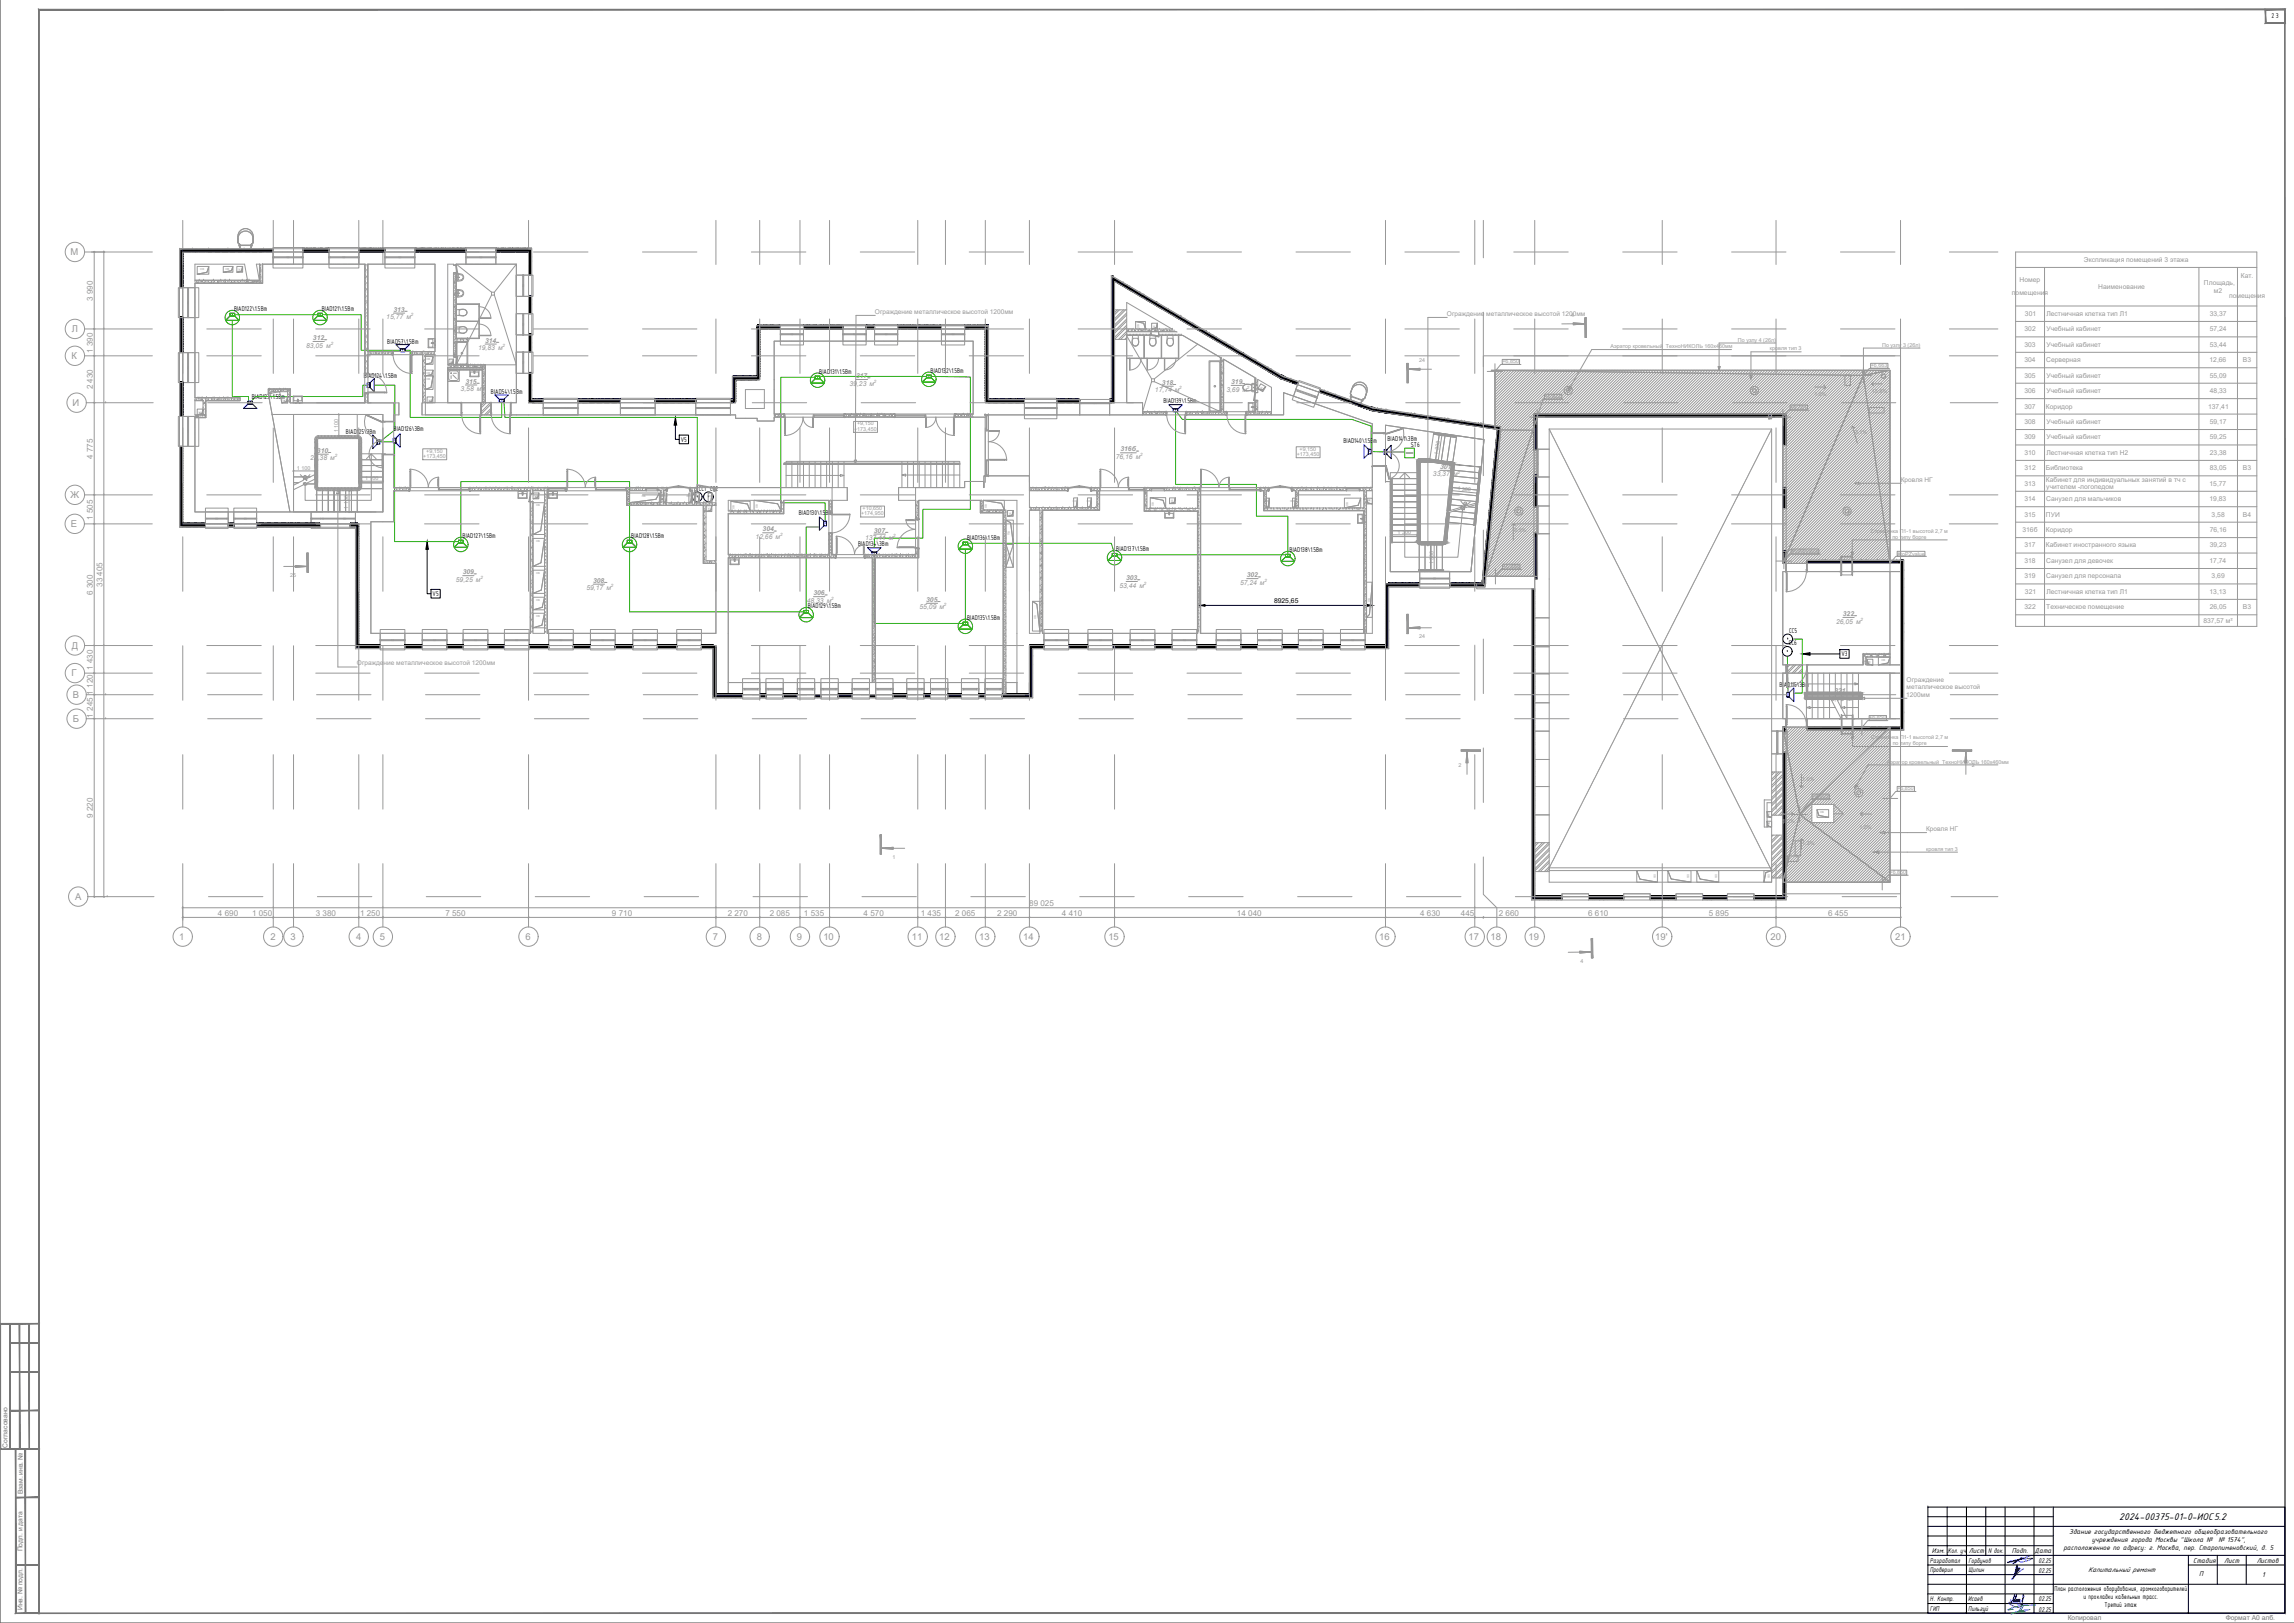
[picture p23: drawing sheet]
<svg xmlns="http://www.w3.org/2000/svg" width="1189mm" height="841mm" viewBox="0 0 1189 841" stroke-linecap="round" stroke-linejoin="round" font-family="sans-serif">
<defs><g id="words">
<text font-size="5.4" x="1098" y="788">2024-00375-01-0-ИОС5.2</text>
<g font-size="4.9" fill="#989898">
<text x="36" y="132">М</text>
<text x="37" y="172">Л</text>
<text x="37" y="186">К</text>
<text x="38" y="210">И</text>
<text x="37" y="258">Ж</text>
<text x="37" y="273">Е</text>
<text x="37" y="336">Д</text>
<text x="37" y="351">Г</text>
<text x="38" y="362">В</text>
<text x="38" y="374">Б</text>
<text x="39" y="466">А</text>
<text x="93" y="487">1</text>
<text x="140" y="487">2</text>
<text x="151" y="487">3</text>
<text x="185" y="487">4</text>
<text x="197" y="487">5</text>
<text x="272" y="487">6</text>
<text x="369" y="487">7</text>
<text x="392" y="487">8</text>
<text x="413" y="487">9</text>
<text x="427" y="487">10</text>
<text x="473" y="487">11</text>
<text x="487" y="487">12</text>
<text x="507" y="487">13</text>
<text x="530" y="487">14</text>
<text x="574" y="487">15</text>
<text x="715" y="487">16</text>
<text x="761" y="487">17</text>
<text x="773" y="487">18</text>
<text x="792" y="487">19</text>
<text x="858" y="487">19'</text>
<text x="918" y="487">20</text>
<text x="982" y="487">21</text>
</g>
<g font-size="4.2" fill="#989898">
<text x="48" y="156" transform="rotate(-90 48 156)">3 990</text>
<text x="48" y="183" transform="rotate(-90 48 183)">1 390</text>
<text x="48" y="202" transform="rotate(-90 48 202)">2 430</text>
<text x="48" y="238" transform="rotate(-90 48 238)">4 775</text>
<text x="48" y="270" transform="rotate(-90 48 270)">1 505</text>
<text x="53" y="304" transform="rotate(-90 53 304)">33 405</text>
<text x="48" y="308" transform="rotate(-90 48 308)">6 300</text>
<text x="48" y="347" transform="rotate(-90 48 347)">1 430</text>
<text x="48" y="360" transform="rotate(-90 48 360)">1 120</text>
<text x="48" y="372" transform="rotate(-90 48 372)">1 245</text>
<text x="48" y="424" transform="rotate(-90 48 424)">9 220</text>
<text x="533" y="470">89 025</text>
<text x="113" y="475">4 690</text>
<text x="131" y="475">1 050</text>
<text x="164" y="475">3 380</text>
<text x="187" y="475">1 250</text>
<text x="231" y="475">7 550</text>
<text x="317" y="475">9 710</text>
<text x="377" y="475">2 270</text>
<text x="399" y="475">2 085</text>
<text x="417" y="475">1 535</text>
<text x="448" y="475">4 570</text>
<text x="477" y="475">1 435</text>
<text x="495" y="475">2 065</text>
<text x="517" y="475">2 290</text>
<text x="550" y="475">4 410</text>
<text x="641" y="475">14 040</text>
<text x="736" y="475">4 630</text>
<text x="757" y="475">445</text>
<text x="777" y="475">2 660</text>
<text x="823" y="475">6 610</text>
<text x="886" y="475">5 895</text>
<text x="947" y="475">6 455</text>
</g>
<g font-size="3.9">
<text x="1177" y="9">23</text>
<text x="121" y="161">BIAD122\1.5Вт</text>
<text x="167" y="161">BIAD121\1.5Вт</text>
<text x="201" y="178">BIAD57\1.5Вт</text>
<text x="189" y="196">BIAD124\1.5Вт</text>
<text x="425" y="194">BIAD131\1.5Вт</text>
<text x="482" y="193">BIAD132\1.5Вт</text>
<text x="131" y="207">BIAD123\1.5Вт</text>
<text x="254" y="204">BIAD54\1.5Вт</text>
<text x="603" y="209">BIAD139\1.5Вт</text>
<text x="179" y="225">BIAD125\3Вт</text>
<text x="204" y="223">BIAD126\3Вт</text>
<text x="353" y="229">V5</text>
<text x="696" y="230">BIAD140\1.5Вт</text>
<text x="719" y="229">BIAD141\3Вт</text>
<text x="731" y="231">ST6</text>
<text x="362" y="254">CC1 CC2</text>
<text x="414" y="267">BIAD130\1.5Вт</text>
<text x="240" y="279">BIAD127\1.5Вт</text>
<text x="327" y="279">BIAD128\1.5Вт</text>
<text x="501" y="280">BIAD136\1.5Вт</text>
<text x="445" y="283">BIAD134\3Вт</text>
<text x="578" y="286">BIAD137\1.5Вт</text>
<text x="668" y="286">BIAD138\1.5Вт</text>
<text x="224" y="309">V5</text>
<text x="419" y="315">BIAD129\1.5Вт</text>
<text x="501" y="321">BIAD135\1.5Вт</text>
<text x="927" y="328">CC5</text>
<text x="927" y="334">CC6</text>
<text x="954" y="340">V3</text>
<text x="922" y="356">BIAD115\3Вт</text>
<text x="1072" y="795">Здание государственного бюджетного общеобразовательного</text>
<text x="1069" y="803">расположенное по адресу: г. Москва, пер. Старопименовский, д. 5</text>
<text x="1084" y="799">учреждения города Москвы &quot;Школа №</text>
<text x="1150" y="799">№ 1574&quot;,</text>
<text x="1000" y="810">Разработал</text>
<text x="1001" y="805">Изм.</text>
<text x="1009" y="805">Кол. уч.</text>
<text x="1020" y="810">Горбунов</text>
<text x="1020" y="805">Лист</text>
<text x="1030" y="805">N док.</text>
<text x="1043" y="805">Подп.</text>
<text x="1054" y="805">Дата</text>
<text x="1056" y="810">02.25</text>
<text x="1137" y="810">Стадия</text>
<text x="1153" y="810">Лист</text>
<text x="1170" y="810">Листов</text>
<text x="1000" y="815">Проверил</text>
<text x="1020" y="815">Щипин</text>
<text x="1056" y="815">02.25</text>
<text x="1082" y="815">Капитальный ремонт</text>
<text x="1140" y="817">П</text>
<text x="1172" y="817">1</text>
<text x="1065" y="824">План расположения оборудования, громкоговорителей</text>
<text x="1000" y="830">Н. Контр.</text>
<text x="1020" y="830">Исаев</text>
<text x="1056" y="830">02.25</text>
<text x="1080" y="828">и прокладки кабельных трасс.</text>
<text x="1091" y="833">Третий этаж</text>
<text x="1000" y="835">ГИП</text>
<text x="1020" y="835">Пильгуй</text>
<text x="1056" y="835">02.25</text>
</g>
<g font-size="3.5" fill="#989898">
<text x="1080" y="136">Экспликация помещений 3 этажа</text>
<text x="1047" y="146">Номер</text>
<text x="1087" y="150">Наименование</text>
<text x="1142" y="148">Площадь,</text>
<text x="1161" y="144">Кат.</text>
<text x="1043" y="153">помещения</text>
<text x="1147" y="152">м2</text>
<text x="1155" y="155">помещения</text>
<text x="204" y="161">313</text>
<text x="200" y="165">15,77 м</text>
<text x="1049" y="164">301</text>
<text x="1061" y="164">Лестничная клетка тип Л1</text>
<text x="1145" y="164">33,37</text>
<text x="1049" y="172">302</text>
<text x="1061" y="172">Учебный кабинет</text>
<text x="1145" y="172">57,24</text>
<text x="162" y="176">312</text>
<text x="251" y="178">314</text>
<text x="1049" y="180">303</text>
<text x="1061" y="180">Учебный кабинет</text>
<text x="1145" y="180">53,44</text>
<text x="159" y="180">83,05 м</text>
<text x="248" y="181">19,83 м</text>
<text x="1049" y="188">304</text>
<text x="1060" y="188">Серверная</text>
<text x="1145" y="188">12,66</text>
<text x="1162" y="188">В3</text>
<text x="444" y="196">317</text>
<text x="1049" y="196">305</text>
<text x="1061" y="196">Учебный кабинет</text>
<text x="1145" y="196">55,09</text>
<text x="239" y="203">3,58 м</text>
<text x="241" y="199">315</text>
<text x="440" y="200">39,23 м</text>
<text x="599" y="203">17,74 м</text>
<text x="602" y="199">318</text>
<text x="636" y="203">3,69 м</text>
<text x="638" y="199">319</text>
<text x="1049" y="204">306</text>
<text x="1061" y="204">Учебный кабинет</text>
<text x="1145" y="204">48,33</text>
<text x="1049" y="212">307</text>
<text x="1060" y="212">Коридор</text>
<text x="1144" y="212">137,41</text>
<text x="1049" y="220">308</text>
<text x="1061" y="220">Учебный кабинет</text>
<text x="1145" y="220">59,17</text>
<text x="1049" y="228">309</text>
<text x="1061" y="228">Учебный кабинет</text>
<text x="1145" y="228">59,25</text>
<text x="581" y="234">316б</text>
<text x="161" y="239">23,38 м</text>
<text x="164" y="235">310</text>
<text x="578" y="238">76,16 м</text>
<text x="1049" y="236">310</text>
<text x="1061" y="236">Лестничная клетка тип Н2</text>
<text x="1145" y="236">23,38</text>
<text x="746" y="243">301</text>
<text x="1049" y="244">312</text>
<text x="1060" y="244">Библиотека</text>
<text x="1145" y="244">83,05</text>
<text x="1162" y="244">В3</text>
<text x="743" y="247">33,37 м</text>
<text x="1049" y="252">313</text>
<text x="1060" y="250">Кабинет для индивидуальных занятий в тч с</text>
<text x="1145" y="252">15,77</text>
<text x="1061" y="254">учителем -логопедом</text>
<text x="1049" y="260">314</text>
<text x="1060" y="260">Санузел для мальчиков</text>
<text x="1145" y="260">19,83</text>
<text x="1049" y="268">315</text>
<text x="1060" y="268">ПУИ</text>
<text x="1146" y="268">3,58</text>
<text x="1162" y="268">В4</text>
<text x="395" y="275">304</text>
<text x="1048" y="276">316б</text>
<text x="1060" y="276">Коридор</text>
<text x="1145" y="276">76,16</text>
<text x="392" y="279">12,66 м</text>
<text x="448" y="280">137,41 м</text>
<text x="453" y="276">307</text>
<text x="1049" y="284">317</text>
<text x="1060" y="284">Кабинет иностранного языка</text>
<text x="1145" y="284">39,23</text>
<text x="1049" y="292">318</text>
<text x="1060" y="292">Санузел для девочек</text>
<text x="1145" y="292">17,74</text>
<text x="240" y="298">309</text>
<text x="646" y="299">302</text>
<text x="1049" y="300">319</text>
<text x="1060" y="300">Санузел для персонала</text>
<text x="1146" y="300">3,69</text>
<text x="236" y="301">59,25 м</text>
<text x="304" y="306">59,17 м</text>
<text x="307" y="302">308</text>
<text x="580" y="304">53,44 м</text>
<text x="584" y="301">303</text>
<text x="643" y="303">57,24 м</text>
<text x="422" y="308">306</text>
<text x="480" y="312">305</text>
<text x="1049" y="308">321</text>
<text x="1061" y="308">Лестничная клетка тип Л1</text>
<text x="1145" y="308">13,13</text>
<text x="418" y="312">48,33 м</text>
<text x="477" y="316">55,09 м</text>
<text x="1049" y="316">322</text>
<text x="1061" y="316">Техническое помещение</text>
<text x="1145" y="316">26,05</text>
<text x="1162" y="316">В3</text>
<text x="952" y="323">26,05 м</text>
<text x="955" y="319">322</text>
<text x="1142" y="323">837,57 м²</text>
<text x="951" y="359">321</text>
<text x="947" y="363">13,13</text>
<text x="957" y="363">м</text>
</g>
<text font-size="3.5" x="660" y="313">8925,65</text>
<g font-size="3.5" fill="#767676">
<text x="4" y="750" transform="rotate(-90 4 750)">Согласовано</text>
<text x="12" y="774" transform="rotate(-90 12 774)">Взам. инв. №</text>
<text x="12" y="804" transform="rotate(-90 12 804)">Подп. и дата</text>
<text x="12" y="834" transform="rotate(-90 12 834)">Инв. № подл.</text>
<text x="1072" y="840">Копировал</text>
<text x="1153" y="840">Формат А0 алб.</text>
</g>
<g font-size="3.4" fill="#989898">
<text x="453" y="163">Ограждение металлическое высотой 1200мм</text>
<text x="750" y="164">Ограждение металлическое высотой 1200мм</text>
<text x="985" y="250">Кровля НГ</text>
<text x="185" y="345">Ограждение металлическое высотой 1200мм</text>
<text x="988" y="353">Ограждение</text>
<text x="988" y="357">металлическое высотой</text>
<text x="988" y="361">1200мм</text>
<text x="998" y="431">Кровля НГ</text>
</g>
<g font-size="2.8" fill="#989898">
<text x="814" y="164">4</text>
<text x="901" y="177">По узлу 4 (26л)</text>
<text x="975" y="180">По узлу</text>
<text x="986" y="180">3 (26л)</text>
<text x="835" y="180">Аэратор кровельный ТехноНИКОЛЬ 160х460мм</text>
<text x="917" y="182">кровля тип 3</text>
<text x="736" y="188">24</text>
<text x="779" y="188">+6,850</text>
<text x="970" y="190">+6,663</text>
<text x="970" y="203">13.8%</text>
<text x="800" y="206">+6,822</text>
<text x="940" y="205">1.0%</text>
<text x="928" y="212">+6,701</text>
<text x="444" y="220">+9,150</text>
<text x="175" y="224" transform="rotate(-90 175 224)">1 100</text>
<text x="443" y="223">+173,450</text>
<text x="961" y="225">3.1%</text>
<text x="674" y="234">+9,150</text>
<text x="219" y="237">+173,450</text>
<text x="221" y="235">+9,150</text>
<text x="672" y="236">+173,450</text>
<text x="745" y="236" transform="rotate(-82 745 236)">1 300</text>
<text x="154" y="244">1 100</text>
<text x="189" y="249">1 100</text>
<text x="755" y="254" transform="rotate(6 755 254)">1 300</text>
<text x="180" y="264" transform="rotate(-90 180 264)">1 100</text>
<text x="446" y="267">+174,950</text>
<text x="447" y="264">+10,650</text>
<text x="785" y="276">0.5%</text>
<text x="970" y="276">Стремянка П1-1 высотой 2,7 м</text>
<text x="724" y="277">1 300</text>
<text x="981" y="279">по типу борге</text>
<text x="928" y="287">#toPZvalue</text>
<text x="983" y="288">#toPZvalue</text>
<text x="743" y="292" transform="rotate(-90 743 292)">1 300</text>
<text x="150" y="299">25</text>
<text x="779" y="294">+6,850</text>
<text x="736" y="331">24</text>
<text x="969" y="373">+6,850</text>
<text x="970" y="383">Стремянка П1-1 высотой 2,7 м</text>
<text x="981" y="386">по типу борге</text>
<text x="978" y="396">Аэратор кровельный ТехноНИКОЛЬ 160х460мм</text>
<text x="756" y="397">2</text>
<text x="1022" y="397">2</text>
<text x="934" y="405">1.0%</text>
<text x="939" y="413">+6,805</text>
<text x="983" y="409">+6,850</text>
<text x="924" y="427">5.2%</text>
<text x="964" y="430">1.0%</text>
<text x="934" y="438">1.3%</text>
<text x="998" y="441">кровля тип 3</text>
<text x="463" y="445">1</text>
<text x="979" y="453">+6,850</text>
<text x="819" y="499">4</text>
</g>
<g font-size="2.3" fill="#989898">
<text x="213" y="164">2</text>
<text x="171" y="179">2</text>
<text x="260" y="180">2</text>
<text x="249" y="201">2</text>
<text x="453" y="198">2</text>
<text x="611" y="202">2</text>
<text x="646" y="201">2</text>
<text x="173" y="237">2</text>
<text x="591" y="236">2</text>
<text x="755" y="245">2</text>
<text x="404" y="278">2</text>
<text x="463" y="278">2</text>
<text x="249" y="300">2</text>
<text x="317" y="304">2</text>
<text x="593" y="303">2</text>
<text x="655" y="301">2</text>
<text x="431" y="311">2</text>
<text x="489" y="314">2</text>
<text x="964" y="322">2</text>
</g>
<g font-size="1.4" fill="#989898">
<text x="104" y="140">ОВ</text>
<text x="117" y="140">ОВ</text>
<text x="125" y="141" transform="rotate(-90 125 141)">ВК</text>
<text x="590" y="170" transform="rotate(-90 590 170)">ОВ</text>
<text x="599" y="170" transform="rotate(-90 599 170)">ВК</text>
<text x="221" y="187">ОВ</text>
<text x="235" y="189" transform="rotate(-90 235 189)">ВК</text>
<text x="221" y="197">ОВ</text>
<text x="221" y="194">ОВ</text>
<text x="654" y="202" transform="rotate(-59 654 202)">ВК</text>
<text x="148" y="209" transform="rotate(-90 148 209)">ВК</text>
<text x="223" y="208" transform="rotate(-90 223 208)">ВК</text>
<text x="104" y="215" transform="rotate(-90 104 215)">ВК</text>
<text x="915" y="217">ЭОМ</text>
<text x="333" y="257">ОВ</text>
<text x="343" y="257">ЭОМ</text>
<text x="356" y="257">ЭОМ</text>
<text x="360" y="257">СС</text>
<text x="367" y="257">СС</text>
<text x="278" y="262">ОВ</text>
<text x="278" y="258" transform="rotate(-90 278 258)">ВК</text>
<text x="381" y="264" transform="rotate(-90 381 264)">ОВ</text>
<text x="393" y="263" transform="rotate(-90 393 263)">ОВ</text>
<text x="511" y="263" transform="rotate(-89 511 263)">ОВ</text>
<text x="556" y="260">СС</text>
<text x="563" y="260">СС</text>
<text x="598" y="262" transform="rotate(-90 598 262)">ОВ</text>
<text x="608" y="261" transform="rotate(-90 608 261)">ВК</text>
<text x="655" y="260">ЭОМ</text>
<text x="669" y="260">ЭОМ</text>
<text x="699" y="262" transform="rotate(-90 699 262)">ОВ</text>
<text x="709" y="258" transform="rotate(90 709 258)">ВК</text>
<text x="368" y="265" transform="rotate(-90 368 265)">ВК</text>
<text x="524" y="267" transform="rotate(-90 524 267)">ВК</text>
<text x="278" y="281">ОВ</text>
<text x="523" y="277" transform="rotate(-89 523 277)">ОВ</text>
<text x="523" y="291" transform="rotate(-90 523 291)">ПотПр</text>
<text x="278" y="297">ОВ</text>
<text x="278" y="311">ОВ</text>
<text x="710" y="312" transform="rotate(-90 710 312)">ОВ</text>
<text x="278" y="320">ОВ</text>
<text x="537" y="321" transform="rotate(-90 537 321)">ОВ</text>
<text x="968" y="344">ВК</text>
<text x="975" y="342">ОВ</text>
<text x="916" y="421" transform="rotate(90 916 421)">ВК</text>
<text x="916" y="426" transform="rotate(90 916 426)">ВК</text>
<text x="943" y="421">ОВ</text>
<text x="857" y="453" transform="rotate(90 857 453)">ОВ</text>
<text x="874" y="453" transform="rotate(90 874 453)">ОВ</text>
<text x="889" y="453" transform="rotate(90 889 453)">ОВ</text>
<text x="916" y="453" transform="rotate(90 916 453)">ОВ</text>
</g>
</g></defs>
<path d="M350 216l1 4h-2zM221 281l1 4h-1zM934 339l4-1v2z" fill="#000" stroke="#000" stroke-width=".52"/>
<path d="M350 220v8h2M352 225h5v5h-5zM221 285v23h2M223 305h5v5h-5zM938 339h15M953 337h5v4h-5z" fill="none" stroke="#000" stroke-width=".52"/>
<path d="M730 235l-2-1h-18l1-1v-12l-10-4h-88l-4-4v38h42v16h16v21l-1-1h-88l-2-5h-76v41h-47v-44h25v-15h25v-69h-78l-1 1h-19v65h23v10l-3 2h-7v44h-92v-67h-87v31h-35v-53v1h-8l9-6v-23h-17v5h-56l-2 4-1-1v-3h-9v-42h67v19h26v34h47v-8h1l1 8h99v41M926 331h8v28h-4l-3 1-1-22" fill="none" stroke="#2eb800" stroke-width=".52"/>
<!-- layer: RC-SCS-06-03 -->
<g fill="#fff" stroke="#fff" stroke-width=".52">
<path d="M119 164h3l-5 2zM117 166h7l-2-2z"/>
<path d="M119 164l3-2v2zM119 162v2l3-2z"/>
<path d="M162 166l3-2h2zM162 166h7l-2-2z"/>
<path d="M165 164l2-2v2zM165 162v2l2-2z"/>
<path d="M238 281h2l-5 3zM235 284h7l-2-3z"/>
<path d="M238 281l2-1v1zM238 280v1l2-1z"/>
<path d="M323 284l2-3h3zM323 284h7l-2-3z"/>
<path d="M325 281l3-1v1zM325 280v1l3-1z"/>
<path d="M417 318h2l-5 2zM414 320h7l-2-2z"/>
<path d="M417 318l2-2v2zM417 316v2l2-2z"/>
<path d="M497 285l2-3h3zM497 285h7l-2-3z"/>
<path d="M499 282l3-1v1zM499 281v1l3-1z"/>
<path d="M497 326l2-2h3zM497 326h7l-2-2z"/>
<path d="M499 324l3-2v2zM499 322v2l3-2z"/>
<path d="M574 290l2-2h3zM574 290h7l-2-2z"/>
<path d="M576 288l3-1v1zM576 287v1l3-1z"/>
<path d="M666 289h3l-5 2zM664 291h7l-2-2z"/>
<path d="M666 289l3-2v2zM666 287v2l3-2z"/>
<path d="M480 196h3l-5 2zM478 198h7l-2-2z"/>
<path d="M480 196l3-2v2zM480 194v2l3-2z"/>
<path d="M423 196h2l-5 2zM420 198h7l-2-2z"/>
<path d="M423 196l2-1v1zM423 195v1l2-1z"/>
</g>
<g fill="none" stroke="#00b800" stroke-width=".52">
<path d="M119 164h3h-3l-2 2h7l-2-2v-2h-3v2v-2h3v2h-3l-2 2h7l-2-2M120 163h.1M165 164h2h-2l-3 2h7l-2-2v-2h-2v2v-2h2v2h-2l-3 2h7l-2-2M166 163h.1M423 196h2h-2l-3 2h7l-2-2v-1h-2v1v-1h2v1h-2l-3 2h7l-2-2M424 196h.1M480 196h3h-3l-2 2h7l-2-2v-2h-3v2v-2h3v2h-3l-2 2h7l-2-2M481 195h.1M238 281h2h-2l-3 3h7l-2-3v-1h-2v1v-1h2v1h-2l-3 3h7l-2-3M239 281h.1M325 281h3h-3l-2 3h7l-2-3v-1h-3v1v-1h3v1h-3l-2 3h7l-2-3M326 281h.1"/>
<path d="M499 282h3h-3l-2 3h7l-2-3v-1h-3v1v-1h3v1h-3l-2 3h7l-2-3M500 282h.1M576 288h3h-3l-2 2h7l-2-2v-1h-3v1v-1h3v1h-3l-2 2h7l-2-2M578 287h.1M666 289h3h-3l-2 2h7l-2-2v-2h-3v2v-2h3v2h-3l-2 2h7l-2-2M667 288h.1M417 318h2h-2l-3 2h7l-2-2v-2h-2v2v-2h2v2h-2l-3 2h7l-2-2M418 317h.1M499 324h3h-3l-2 2h7l-2-2v-2h-3v2v-2h3v2h-3l-2 2h7l-2-2M500 323h.1"/>
<circle cx="120" cy="165" r="4"/>
<circle cx="166" cy="165" r="4"/>
<circle cx="424" cy="197" r="4"/>
<circle cx="481" cy="197" r="4"/>
<circle cx="239" cy="282" r="4"/>
<circle cx="326" cy="282" r="4"/>
<circle cx="500" cy="283" r="4"/>
<circle cx="578" cy="289" r="4"/>
<circle cx="667" cy="289" r="4"/>
<circle cx="418" cy="319" r="4"/>
<circle cx="500" cy="325" r="4"/>
</g>
<!-- layer: RC-SW-06-03 -->
<g fill="#fff" stroke="#fff" stroke-width=".52">
<path d="M126 212l2-3h3zM126 212h7l-2-3z"/>
<path d="M128 209l3-1v1zM128 208v1l3-1z"/>
<path d="M207 181l5-2-2 2zM205 179l2 2 5-2z"/>
<path d="M207 181h3l-3 1zM207 182h3v-1z"/>
<path d="M192 198l2 5-2-2zM192 198l2 5v-7z"/>
<path d="M190 198h2v3zM190 198v3h2z"/>
<path d="M193 225l2 3v2zM193 225v7l2-2z"/>
<path d="M195 228l2 2h-2zM195 228l2 2v-2z"/>
<path d="M205 227l2 5-2-2zM207 225l-2 2 2 5z"/>
<path d="M204 227h1v3zM204 227v3h1z"/>
<path d="M259 207l4-2-2 2zM257 205l2 2 4-2z"/>
<path d="M259 207h2l-2 1zM259 208h2v-1z"/>
<path d="M425 268l2 2v2zM425 268v7l2-3z"/>
<path d="M427 270l1 2h-1zM427 270l1 2v-2z"/>
<path d="M608 212l5-2-3 2zM606 210l2 2 5-2z"/>
<path d="M608 212h2l-2 1zM608 213h2v-1z"/>
<path d="M719 233l2 5-2-3zM719 233l2 5v-7z"/>
<path d="M717 233h2v2zM717 233v2h2z"/>
<path d="M927 359l3 4-3-2zM927 359l3 4v-6z"/>
<path d="M926 359h1v2zM926 359v2h1z"/>
<path d="M452 286l5-2-3 2zM450 284l2 2 5-2z"/>
<path d="M452 286h2l-2 1zM452 287h2v-1z"/>
<path d="M707 230l2 3v2zM707 230v7l2-2z"/>
<path d="M709 233l2 2h-2zM709 233l2 2v-2z"/>
</g>
<g fill="none" stroke="#00f" stroke-width=".52">
<path d="M191 200h.1M192 198l2-2v7l-2-2v-3h-2v3h2h-2v-3h2l2-2v7l-2-2v-3v3M207 181l-2-2h7l-2 2h-3v1h3v-1v1h-3v-1l-2-2h7l-2 2h-3h3M209 182h.1M128 209h3h-3l-2 3h7l-2-3v-1h-3v1v-1h3v1h-3l-2 3h7l-2-3M130 209h.1M259 207l-2-2h6l-2 2h-2v1h2v-1v1h-2v-1l-2-2h6l-2 2h-2h2M260 208h.1M608 212l-2-2h7l-3 2h-2v1h2v-1v1h-2v-1l-2-2h7l-3 2h-2h2M609 213h.1M195 228v2v-2l-2-3v7l2-2h2v-2h-2h2v2h-2v-2l-2-3v7l2-2M196 229h.1"/>
<path d="M204 228h.1M205 227l2-2v7l-2-2v-3h-1v3h1h-1v-3h1l2-2v7l-2-2v-3v3M709 233v2v-2l-2-3v7l2-2h2v-2h-2h2v2h-2v-2l-2-3v7l2-2M710 234h.1M718 234h.1M719 233l2-2v7l-2-3v-2h-2v2h2h-2v-2h2l2-2v7l-2-3v-2v2M427 270v2v-2l-2-2v7l2-3h1v-2h-1h1v2h-1v-2l-2-2v7l2-3M428 271h.1M452 286l-2-2h7l-3 2h-2v1h2v-1v1h-2v-1l-2-2h7l-3 2h-2h2M453 287h.1M927 360h.1M927 359l3-2v6l-3-2v-2h-1v2h1h-1v-2h1l3-2v6l-3-2v-2v2"/>
</g>
<path d="M361 255h1M367 255h1M926 335h1M926 329h1" fill="none" stroke="#fff" stroke-width=".52"/>
<g fill="#fff" stroke="#fff" stroke-width=".52">
<path d="M361 260l2-1zM360 260h1l2-1zM360 260l4-2-1 1zM360 259v1l4-2zM360 259l4-2v1zM359 259h1l4-2zM359 259l5-2zM359 257v2l5-2zM359 257l4-1 1 1zM359 256v1l4-1zM359 256l4-1v1zM360 256h-1l4-1zM360 256l3-1zM360 256l2-1z"/>
<path d="M367 260l2-1zM366 260h1l2-1zM366 260l4-2-1 1zM365 259l1 1 4-2zM365 259l5-2v1zM365 259l5-2zM365 259l5-2zM365 257v2l5-2zM365 257l4-1 1 1zM365 256v1l4-1zM365 256l3-1 1 1zM366 256h-1l3-1zM366 256l2-1zM366 256l2-1z"/>
<path d="M927 334l1-1zM926 333l1 1 1-1zM926 333l3-1-1 1zM925 333h1l3-1zM925 333l4-2v1zM924 332l1 1 4-2zM924 332l5-2v1zM924 331v1l5-2zM924 331l4-1h1zM924 330v1l4-1zM924 330l4-1v1zM925 329l-1 1 4-1zM925 329h3zM925 329h2z"/>
<path d="M926 340l2-1zM925 340h1l2-1zM925 340l4-2-1 1zM924 339l1 1 4-2zM924 339l5-1zM924 339l5-1zM924 339l5-2v1zM924 337v2l5-2zM924 337l4-1 1 1zM924 337l4-1zM924 337l4-2v1zM925 336l-1 1 4-2zM925 336l3-1zM925 336l2-1z"/>
</g>
<g fill="none" stroke="#000" stroke-width=".52">
<path d="M361 257h.1M367 257h.1M926 338h.1M926 331h.1"/>
<circle cx="361" cy="257" r="2.5"/>
<circle cx="367" cy="257" r="2.5"/>
<circle cx="926" cy="338" r="2.5"/>
<circle cx="926" cy="331" r="2.5"/>
</g>
<!-- layer: 0 -->
<path d="M622 304v11M624 314h85M711 303v12" fill="none" stroke="#000" stroke-width=".52"/>
<path d="M622 314l2-1v1zM709 313l2 1h-2z" fill="#000" stroke="#000" stroke-width=".52"/>
<path d="M728 232v5M733 232v5" fill="none" stroke="#fff" stroke-width=".52"/>
<g fill="#fff" stroke="#fff" stroke-width=".52">
<path d="M728 232v5l5-5zM728 237l5-5v5z"/>
<path d="M733 232l-5 5h5zM728 232h5l-5 5z"/>
</g>
<path d="M728 232h5v5h-5zM729 235h3" fill="none" stroke="#00b82e" stroke-width=".52"/>
<g fill="none" stroke="#989898" stroke-width=".52">
<path d="M95 114v157h97M142 114v23M152 114v23M186 114v23M198 114v23M274 114v95h107v-12h13M371 114v23M394 114v23M415 114v23M430 114v23M476 114v23M490 114v23"/>
<path d="M511 114v23M533 114v23M578 114v23M718 114v23M764 114v23M769 114v20M795 114v23M861 114v23M920 114v23M985 114v23M44 131h10M49 130v1"/>
<path d="M49 130v335M54 130v1M54 131h25M54 131h.1M54 131v334M93 129h.1M93 129h48M93 129h2M93 129v20M95 131h179M100 129h.1M101 137h26l2 10 5-1-1-9h1v8h-33z"/>
<path d="M102 138h6l-1 3-5 1zM108 129h.1M116 138h5l-1 2-4 1zM118 129h.1M123 138h3l-1 2-2 1zM124 127h.1M124 127h6zM126 138v3h-3l2-1zM127 129h.1M130 127h1h-1zM130 127h1zM131 122a4 4 0 0 0-4-3 4 4 0 0 0-4 3v4l1 1v2h1h-1v-2a4 4 0 0 1 1-7 4 4 0 0 1 6 4"/>
<path d="M131 122a4 4 0 0 0-4-4 4 4 0 0 0-4 4v4l1 1v2h1h-1v-2a4 4 0 0 1 2-7 4 4 0 0 1 5 4M131 122v4l-1 1v2h-1h1v-2l1-1zM131 124v2l-1 1v2h-1h1v-2l1-1zM135 137h.1M135 140h.1M135 137v8h-34M135 138h.1M135 139h.1M136 137v10h-35M136 137h.1M137 129h.1M141 129h-48v20h2"/>
<path d="M141 131v3M141 131v-3h16v3M141 134v5h16v-5M141 131v2h1v1h-1M141 134v-1v1M141 129v2M141 129h16v2h-16M142 133h7M142 134h7M149 133h1v1h-1zM150 133h6M150 134h6"/>
<path d="M157 131v3M157 131v2h-1v1h1M157 134v-1v1M157 129h13M163 129h.1M170 131v3M170 131v-3h16v3M170 134v5h16v-2M170 131v2h1v1h-1M170 134v-1v1M170 129h-13v2M170 129v2"/>
<path d="M170 129h16v2h-16M171 133h7M171 134h7M178 133h1v1h-1zM179 133h6M179 134h6M186 131v3M186 133h-1v1h1M186 134v-1v1M186 129h13M189 140h.1M189 137v57"/>
<path d="M189 139h.1M189 137h.1M190 138h.1M190 137l1 45M191 139h.1M191 137h34v45h-34zM191 137h34v45M191 137v45h12M192 129h.1M199 131v3M199 131v-3h16v3M199 134v5h16v-5"/>
<path d="M199 131v2h1v1h-1M199 134v-1v1M199 129h-13v2M199 129v2M199 129h16v2h-16M200 133h7M200 134h7M207 133h1v1h-1zM208 133h6M208 134h6M215 131v3M215 131v2h-1v1h1"/>
<path d="M215 134v-1v1M215 129h26M219 129h.1M229 129h.1M235 137h1h-1M235 137h-3v52h3M236 137l1 4zM236 137h.1M236 137h32v72h-16v-20h-16v-12h6v-2h-6zM236 137h-1M236 137l19 14h1v2h-1v-2M236 137h32"/>
<path d="M237 129h.1M241 131v3M241 131v-3h16v3M241 134v3h16v-3M241 131v2h1v1h-1M241 134v-1v1M241 129h-26v2M241 129v2M241 129h16v2h-16M242 133h7M242 134h7M249 133h1v1h-1z"/>
<path d="M250 133h6M250 134h6M257 129h18v14M257 131v-2h19v14h-2M257 131v3M257 131v2h-1v1h1M257 134v-1v1M266 129h.1M268 137v72M268 137l-12 14M274 129h.1M275 133h.1"/>
<path d="M276 133h.1M276 136h.1M276 131h29M333 131h28M389 131h29M446 131h28M502 131h28M559 131h28M615 131h28M672 131h28M728 131h28M784 131h29"/>
<path d="M841 131h28M897 131h29M954 131h28M1010 131h25M1045 131h125v194h-125zM1045 139h125M1060 139v186M1140 139v186M1160 139v186M93 148h.1M93 143h.1M95 149h3"/>
<path d="M95 149h-3v16h3M95 149h2v1h1v-1M97 156h1v1h-1zM97 150v6M97 157v7M98 149h5v16h-5M98 149h-1h1M98 150v6M98 157v7M101 147h35v-10h53v72h-39v-7h-11v2l11 61h-49v-49h6v-8h17v-2h-23zM101 146h.1M102 146h.1"/>
<path d="M102 147v-1l1 1M102 142l5-1 1-3v4zM103 147h.1M103 146h.1M103 145h.1M104 146h.1M105 146h.1M106 145h.1M106 147v-1v1M106 146h.1M107 146h.1M108 146h.1"/>
<path d="M108 147h.1M109 147v-1l1 1M110 146h.1M111 145h.1M111 147h.1M111 146h.1M113 146h.1M113 147v-1v1M113 147h.1M114 146h.1M114 145h.1M115 146h.1"/>
<path d="M116 146h.1M116 141l4-1 1-2v3zM116 147l1-1v1M117 146h.1M117 145h.1M118 146h.1M119 146h.1M119 145h.1M120 147h.1M120 146h.1M120 147v-1v1M121 147h.1"/>
<path d="M121 146h.1M122 146h.1M122 147h.1M123 146h.1M124 147v-1v1M125 146h.1M126 145h.1M126 146h.1M127 146h.1M127 147v-1l1 1M128 146h.1M128 145h.1"/>
<path d="M129 146h.1M129 145h.1M130 146h.1M131 147h.1M131 146h.1M131 147v-1v1M132 146h.1M133 147h.1M133 146h.1M134 146h.1M135 142h.1M135 146l-1 1"/>
<path d="M135 146h.1M135 146v1M135 141h.1M135 144h.1M135 145h.1M135 143h.1M136 140h.1M136 143h.1M136 146h.1M136 141h.1M189 144h.1M189 143h.1"/>
<path d="M189 146h.1M189 149h.1M189 153h.1M189 156h.1M189 160h.1M189 141h.1M189 148h.1M189 151h.1M189 154h.1M189 158h.1M190 140h.1M190 143h.1"/>
<path d="M190 147h.1M190 150h.1M190 154h.1M190 157h.1M190 142h.1M190 145h.1M190 148h.1M190 152h.1M190 155h.1M190 159h.1M190 149v1M190 149h.1"/>
<path d="M190 156h.1M191 145h.1M191 147h.1M191 156h.1M191 158h.1M191 144h.1M235 141h1v34h6v2h-5M235 141h1h-1M235 141v44M235 144h.1M235 148h.1M235 151h.1"/>
<path d="M235 155h.1M235 158h.1M235 142h.1M235 146h.1M235 149h.1M235 153h.1M235 156h.1M235 159h.1M235 146l1 1h-1zM235 152l1 1h-1zM235 159h1h-1zM236 142h.1"/>
<path d="M236 144h.1M236 145h.1M236 146h.1M236 147h.1M236 148h.1M236 150h.1M236 151h.1M236 152h.1M236 153h.1M236 154h.1M236 156h.1M236 157h.1"/>
<path d="M236 158h.1M236 159h.1M236 149h.1M236 155h.1M236 143h.1M236 143v1zM236 141v35h6M236 142a2.6 2.6 0 0 1 4 2 2.7 2.7 0 0 1-4 2zM236 150a2.6 2.6 0 0 1 4 2 2.7 2.7 0 0 1-4 2zM236 157l12 1zM237 141l-1 1M237 142v4"/>
<path d="M237 150v4M238 142a1.5 1.5 0 0 1 2 2 1.5 1.5 0 0 1-2 1zM238 151a1.5 1.5 0 0 1 2 1 1.5 1.5 0 0 1-2 1zM248 157v2zM248 159v6M255 153l-19 36M256 153l12 36h-16M271 154h3M271 143h3M271 143h-4v11h4M271 148v1zM271 154v-1v1h3"/>
<path d="M271 143h.1M271 154h.1M271 143v5M271 149v4M274 143h2v11h-2M274 154h2M274 154v-11h2v11M275 154v9M276 156h.1M276 158h.1M276 154v9h-2M576 158h.1"/>
<path d="M576 153h.1M576 143l89 52 8 3M576 143v64h-1M576 143v2M582 146h.1M584 148h.1M585 149h.1M591 151h.1M591 152h.1M600 157h.1M1045 159h125M44 170h10"/>
<path d="M49 170v1M54 170h25M54 170h.1M93 165v18h2M93 165h2M93 165v-16h2v16M93 165v18M95 165h3M95 165h2v-1h1v1M98 165h-1h1M107 170h28M142 165v28"/>
<path d="M152 165v28M162 177h6M164 170h28M168 176h1M186 165v28M189 177h.1M189 163h.1M189 166h.1M189 170h.1M189 173h.1M189 180h.1M189 161h.1"/>
<path d="M189 164h.1M189 168h.1M189 171h.1M189 175h.1M189 178h.1M190 160h.1M190 164h.1M190 167h.1M190 171h.1M190 174h.1M190 177h.1M190 162h.1"/>
<path d="M190 165h.1M190 169h.1M190 172h.1M190 176h.1M190 179h.1M190 168h.1M190 174v1M191 167h.1M191 169h.1M191 178h.1M198 165v28M204 162h6"/>
<path d="M210 161h1M220 170h28M222 176v4M222 176h2M224 178h.1M224 180h-2M224 176v4M224 178h1h-1M225 176h-3v4h3M225 177h.1M225 179h.1M235 161h.1"/>
<path d="M235 165h.1M235 168h.1M235 172h.1M235 175h.1M235 178h.1M235 163h.1M235 166h.1M235 170h.1M235 173h.1M235 176h.1M235 180h.1M235 171l1 1h-1z"/>
<path d="M235 165h1h-1zM235 177l1 1h-1zM236 160h.1M236 162h.1M236 163h.1M236 164h.1M236 165h.1M236 166h.1M236 168h.1M236 169h.1M236 170h.1M236 171h.1"/>
<path d="M236 172h.1M236 174h.1M236 175h.1M236 176h.1M236 177h.1M236 178h.1M236 180h.1M236 179h.1M236 167h.1M236 173h.1M236 170l3-1a1.9 1.9 0 0 1 3 2 1.9 1.9 0 0 1-3 2l-3-1zM236 161l3-1a1.9 1.9 0 0 1 3 2 1.9 1.9 0 0 1-3 2l-3-1z"/>
<path d="M236 175h12zM236 166l12 1zM236 170v2zM236 161v2zM236 177h6v12h-6zM236 177v8h-1M237 177h.1M237 178h5v10v1l-5-1zM237 176h.1M238 170a2.2 2.2 0 0 1 3-1 2.2 2.2 0 0 1 1 3 2.6 2.6 0 0 1-4 0zM238 161a2.2 2.2 0 0 1 3-1 2.2 2.2 0 0 1 1 3 2.5 2.5 0 0 1-4 0zM239 176h.1"/>
<path d="M240 176h.1M240 177h.1M242 176h.1M242 175h.1M242 177h-6v8M248 174v1zM248 165v3zM248 168v6M248 174h6zM248 165h6zM251 178h6M254 174a6 6 0 0 0-6-6v6"/>
<path d="M254 165a6 6 0 0 0-6-6v6M257 177h2M271 174h3M271 163h3M271 163h-4v11h4M271 168v1zM271 174v-1v1h3M271 163h.1M271 174h.1M271 163v5M271 169v4M274 163h2v11h-2"/>
<path d="M274 174h2M274 174v-11h2v11M275 179h.1M275 174v8M275 175h.1M276 178h.1M276 174v8h-2M276 170h29M333 170h28M371 165v28M389 170h141M392 172h.1"/>
<path d="M392 169h2v1M392 170v25h-12M392 169h.1M392 169h120M392 179h.1M392 169h12M392 170v25h-12v12h-1v2M394 165v32M397 169h.1M398 169h.1M400 169h.1M401 177h103v38h-103z"/>
<path d="M401 170h-7v27M404 170v3M404 170v-2h12v2M404 173v6h12v-6M404 170v3h1h-1M404 173h.1M404 169h12v1h-12zM405 173h5M410 173h1h-1zM411 173h5M415 165v28M416 170v3"/>
<path d="M416 173h.1M416 169v1M416 169h21M420 169h.1M423 169h.1M426 169h.1M430 165v28M431 169h.1M434 169h.1M437 170v3M437 170v-2h12v2M437 173v6h12v-6"/>
<path d="M437 170v3h1h-1M437 173h.1M437 169h12v1h-12zM438 173h4M442 173h1h-1zM443 173h5M449 170v3M449 170v3h-1h1M449 173h.1M449 169v1M449 169h4M453 169h.1"/>
<path d="M453 170v3M453 170v-2h12v2M453 173v6h12v-6M453 170v3h1h-1M453 173h.1M453 169h12v1h-12zM454 163h-10l-1 75M454 173h5M459 173h1h-1zM460 173h4M465 170v3M465 170v3h-1h1"/>
<path d="M465 173h.1M465 169v1M465 169h23M467 169h.1M471 169h.1M476 165v28M476 169h.1M478 169h.1M481 169h.1M487 169h.1M488 170v3M488 170v-2h12v2"/>
<path d="M488 173v6h12v-6M488 170v3h1h-1M488 173h.1M488 169h12v1h-12zM489 173h4M490 165v28M493 173h1h-1zM494 173h5M500 170v3M500 170v3h-1h1M500 173h.1M500 169v1"/>
<path d="M500 169h12M500 169h.1M508 169h.1M509 169h.1M511 169h1M511 165v44M512 169h.1M512 169v38M512 176h.1M512 171h.1M512 169v38h19v2M533 165v28"/>
<path d="M576 167h.1M576 162h.1M579 161l-1 1M580 161l-2 2M582 161l-4 4M583 161l-5 5M584 174l13 22M584 174h29l19 11v28h-40v-4h-8zM584 161h-6v-15l86 50M584 161v15h-3M584 170l-6 6h3M584 161v-4l23 13h-48"/>
<path d="M584 172h26M584 163l-6 6M584 166l-6 7M584 173l-3 3M584 162l-6 6M584 165l-6 7M584 168l-6 7M584 172l-4 4M584 175l-1 1M584 176v33M584 174h12M584 172h25"/>
<path d="M584 174h.1M585 171v1h-1zM585 172h.1M585 171h.1M585 174h.1M586 174h.1M586 172h.1M587 171h.1M587 174h.1M587 174h3v3a1.9 1.9 0 0 1-2 2 1.9 1.9 0 0 1-1-2zM587 174h3zM587 175a2.1 2.1 0 0 1 3 1 2.1 2.1 0 0 1 0 3 1.9 1.9 0 0 1-3 0 1.9 1.9 0 0 1 0-3z"/>
<path d="M588 171h.1M588 172h.1M588 174h.1M588 171l1 1h-1zM589 167h4l1 4h-5zM589 167h5v4l-1-4zM589 174h.1M590 171h.1M590 174h.1M591 171h.1M591 174h.1M591 172h.1"/>
<path d="M592 171v1h-1zM592 174h.1M593 171h.1M593 174h.1M593 174v12zM594 171h.1M594 174h.1M595 172h.1M595 174h.1M595 171l1 1h-1zM596 171h.1M596 174h.1"/>
<path d="M596 174h3v3a1.9 1.9 0 0 1-2 2 1.9 1.9 0 0 1-1-2zM596 174h3zM596 172h.1M596 175a2.1 2.1 0 0 1 3 1 2.1 2.1 0 0 1 0 3 1.9 1.9 0 0 1-3 0 1.9 1.9 0 0 1 0-3zM596 173l5 2-5-1zM596 173v1v-2v2h-12M597 171h.1M597 167h3l-1 3h-2zM597 170h2l1-3v3zM598 172h.1M599 171h.1M599 171v1z"/>
<path d="M600 171h.1M600 173v1v-2v2h13l19 11v28h-17M600 174h13M601 174v1M601 171h.1M601 174h.1M602 172h.1M602 171h.1M602 174h.1M602 174v12zM603 171v1h-1zM603 171h.1"/>
<path d="M603 174h.1M604 171h.1M604 174h.1M605 172h.1M605 171h.1M605 174h.1M605 174h3v3a1.8 1.8 0 0 1-2 2 1.8 1.8 0 0 1-1-2zM605 174h3zM605 175a2.1 2.1 0 0 1 3 1 2.1 2.1 0 0 1 0 3 1.9 1.9 0 0 1-3 0 1.9 1.9 0 0 1 0-3zM606 160h.1M606 171h.1M606 174h.1"/>
<path d="M606 171l1 1h-1zM607 174h.1M607 171h.1M608 171h.1M608 174h.1M608 172h.1M609 174h.1M610 174h.1M611 174v12zM611 174h.1M612 164h.1M612 174h.1"/>
<path d="M614 165h.1M615 170h28M618 167h.1M621 178l-23 18M627 173h.1M629 174h.1M630 175h.1M635 178h.1M638 179h.1M639 180h.1M672 170h28M718 165v28"/>
<path d="M728 170h28M750 164h-10v117M764 165v28M769 162v28M784 170h29M795 165v28M815 167l6 1h-6zM815 168h-6M821 165h1v10h-1zM841 170h28M861 165v28M897 170h29"/>
<path d="M920 178h-29v12M920 165v28M954 170h28M985 165v28M1010 170h25M1045 175h125M1045 167h125M44 184h10M49 184v1M54 184h25M54 184h.1M93 198v18h2"/>
<path d="M93 198h2M93 198v-15h2v15M93 198h.1M93 198v18M95 183h3M95 198h3M95 183h-3v15h3M95 198h2v-1h1v1M95 183h2v1h1v-1M97 190h1v1h-1zM97 184v6M97 191v6"/>
<path d="M98 183h5v15h-5M98 198h-1h1M98 183h-1h1M98 184v6M98 191v6M107 184h28M164 184h28M189 193v1zM189 183h.1M189 193l1 1M189 194h1zM189 194h2h-1"/>
<path d="M189 194h1M189 194v-57h-53v10h-35v59h23v2h-17v8h-6M189 190h.1M189 186h.1M189 181h.1M189 187h.1M189 185h.1M189 188h.1M189 192h.1M190 194h1M190 194h1zM190 181h.1"/>
<path d="M190 184h.1M190 188h.1M190 191h.1M190 182h.1M190 186h.1M190 189h.1M190 193h.1M190 180v1M190 182h13M190 187h.1M191 180h.1M191 189h.1"/>
<path d="M191 192h.1M191 190h.1M191 185h.1M191 181h.1M191 194a10 10 0 0 1 9 10M191 184h28v25h1v6h161v2h11v1h9v-2h110v31h-1v2h-10v4h-26v34h-43v-34h-227v-44h-13zM191 193v1zM191 193h.1M191 183h.1M192 183h.1M192 184h.1M193 183h.1"/>
<path d="M193 182h.1M194 183h.1M195 183h.1M195 184h.1M196 184h.1M196 183h.1M197 183h.1M198 183h.1M199 183h.1M199 184h.1M200 183h.1M201 183h.1"/>
<path d="M201 182h.1M202 183h.1M203 183h.1M203 184h.1M203 182v1M203 182h1zM203 184h1zM203 183v1h-12v10M203 182l1 1zM203 183l1 1zM203 182v2v-1M203 184h-13v10"/>
<path d="M204 184a10 10 0 0 0 9 10M213 185v8zM213 193l1 1zM213 184l1 1zM213 185l1 8zM213 185v8M213 183l1 1zM214 182v1zM214 182h.1M214 184h.1M214 183v1h5v31M214 182h11"/>
<path d="M214 182v2v-1M214 182v1M214 184h5v25M215 183h.1M216 183h.1M217 184h.1M218 183h.1M219 183h.1M219 192h.1M219 194h.1M219 193h.1M219 187h.1"/>
<path d="M219 184h.1M219 191h.1M219 198h.1M219 199v1M219 199h.1M220 182h.1M220 183h.1M220 187h.1M220 190h.1M220 194h.1M220 197h.1M220 185h.1"/>
<path d="M220 188h.1M220 192h.1M220 195h.1M220 198h.1M220 184h28M220 195h4l-1 6-3 1zM220 192h4v2l-4 1zM220 195l4-1v-2v3zM220 184h5v25h-5M220 185h4v3l-4 1zM221 183h.1M221 184h.1"/>
<path d="M222 183h.1M222 184h.1M223 183h.1M224 183h.1M224 195v7h-4l3-1zM224 185v4h-4l4-1zM225 184h.1M225 183h.1M225 184h-5v25M232 191v1h18v17h-18zM232 190h.1M232 190h4"/>
<path d="M232 190h18v2h-18zM232 192h6v6h-6zM232 191h18M233 189h.1M233 186h2v2h-2zM233 190h.1M233 192h.1M233 192h4v5h-4zM234 195v1M234 189h.1M234 190h.1M234 192h.1"/>
<path d="M235 194l2 2M235 192h.1M235 189h1M235 185h1h-1M235 189h1h-1M235 189h-3M235 186v2h-2h2zM235 193h2M235 189h.1M235 182h.1M235 183h.1M235 190h.1"/>
<path d="M235 184h1h-1zM235 190h1h-1zM236 181h.1M236 182h.1M236 183h.1M236 184h.1M236 189h.1M236 190h.1M236 192h.1M236 189h15M236 190h14v19M236 185h1"/>
<path d="M236 189h16M237 185l-1 4zM237 190h.1M237 189h.1M237 192h.1M238 191h.1M238 192h.1M239 189h.1M239 190h.1M239 192h.1M240 189h.1M240 190h.1"/>
<path d="M240 192h.1M241 192h.1M241 200h6M242 189h.1M242 190h.1M242 192h.1M243 190h-1zM243 189h.1M243 190h.1M243 192h.1M244 190h.1M244 192v3h4v-3"/>
<path d="M244 189h.1M244 195v-2h4v2M244 195h4M244 192h.1M245 189h.1M245 190h.1M245 192h.1M246 190h.1M246 193h.1M246 189h.1M246 193v-1v1M246 191h.1"/>
<path d="M246 192h.1M246 190h1h-1zM247 192h.1M247 190h.1M247 199h1M248 189h.1M248 190h.1M248 192h.1M249 190h.1M249 189h.1M249 192h.1M250 189h.1"/>
<path d="M250 190h.1M250 196h.1M250 194h.1M250 197h.1M251 192h.1M251 195h.1M251 198h.1M251 190h.1M251 189h.1M251 193h.1M251 194h.1M251 196h.1"/>
<path d="M251 199h.1M251 191h.1M251 200h.1M251 189v20M251 189v1M252 189v20M271 193h3M271 182h3M271 182h-4v11h4M271 182v1v-1h3M271 187v1zM271 182h.1"/>
<path d="M271 193h.1M271 183v4M271 188v5M274 182h2v11h-2M274 193h2v14h6M274 182h2v11h-2zM275 193v14h7M276 180h.1M276 198h.1M276 184h29M333 184h28M380 195v12h-1"/>
<path d="M380 195v2M387 195h.1M389 184h29M392 182h.1M392 190h.1M392 193h.1M392 191h.1M392 187h.1M394 197h-13v5M444 197h6M446 184h28M450 196h1"/>
<path d="M502 184h28M512 180h.1M512 199h.1M512 194h.1M512 190h.1M559 184h28M576 199h.1M584 186h1zM585 186l1 6zM585 186h6a6 6 0 0 1-6 6M585 186h6M591 186h3z"/>
<path d="M594 186l1 6zM594 186h6a6 6 0 0 1-6 6M594 186h6M597 198v-2h1v2h-1l-5 15M598 198l35 15M600 186h3zM603 186l1 6zM603 186h6a6 6 0 0 1-6 6M603 186h6M608 199h1M609 186h2zM615 184h28"/>
<path d="M627 187h6v26h-6zM632 187v1v24v1M632 187h-5v1v24l1 1h4M632 193h.1M633 188h.1M633 186h.1M633 197h.1M633 199h.1M633 185v29h-18M633 187h.1M633 189h.1M633 190h.1"/>
<path d="M633 192h.1M633 193h.1M633 194h.1M633 195h.1M633 196h.1M633 198h.1M633 200h.1M633 193h1h-1zM633 187h1h-1zM633 199l1 1h-1zM633 191h.1M634 187h.1"/>
<path d="M634 190h.1M634 194h.1M634 197h.1M634 186v28h2M634 192h.1M634 188h.1M634 186l16 10v17h-16zM634 191h.1M634 193h.1M634 186l16 10v7h2M634 186v27h2M638 200h6"/>
<path d="M644 199h1M644 183h.1M645 200l1-1h4v3l-3 1a1.9 1.9 0 0 1-2-1 1.9 1.9 0 0 1 0-2zM649 199h1v4a1 1 0 0 1-1 0 1 1 0 0 1 0-1zM650 186h.1M651 196v7M651 197h.1M651 196h.1M651 198h.1M651 199h.1M651 199l1 1h-1zM652 198h.1"/>
<path d="M653 199l3 1-2 2-2-1zM657 190h.1M659 191h.1M663 194h.1M664 196l8 3 1-2 11 4v2M664 196l8 3 1-1M664 196l-86-50v63M666 195h.1M669 196h.1M672 184h28M672 199l-1 3M672 199v3h1v1l-2-1"/>
<path d="M672 199l1-1-8-3-89-52v64h-1v2M672 199h1M673 199h.1M673 198l11 4v1l-12-4M673 200h1M674 200h.1M728 184h28M729 188h1v10h-1zM730 191h6v1zM736 191h6M771 192h8M773 192l193 3 13-3v100l-13-97 13-3z"/>
<path d="M775 192h204v100h-55v-76h-127v7h-19l-3-2zM775 192l191 3-42 97M775 188v34v-30h204v100M776 192l-1 1M778 192l-3 3M779 186h8v3h-8zM779 192l-4 4M780 192l-5 6M782 192l-7 7M783 192l-8 8M784 184h29M785 192l-10 10"/>
<path d="M786 192l-11 11M787 192l-12 13M788 189h-10l-3 3M789 192l-14 14M790 192l-15 15M792 192l-17 17M793 192l-18 18M795 192l-20 20M796 192l-21 21M797 192l-22 22M799 192l-24 24M800 192l-25 25"/>
<path d="M802 192l-27 27M803 192l-28 28M804 192l-29 29M806 192l-30 30M807 192l-30 30M809 192l-31 31-3-1 3 1-8 76M810 192l-32 32M812 192l-35 34M813 192l-36 36M814 192l-37 37M816 192l-39 39M817 192l-40 40"/>
<path d="M819 192l-42 42M820 192l-44 43M821 192l-24 24M823 192l-24 24M824 192l-24 24M826 192l-25 24M827 192l-24 24M828 192l-24 24M830 192l-24 24M831 192l-24 24M833 192l-25 24M834 192l-24 24"/>
<path d="M836 192l-25 24M837 192l-24 24M838 192l-24 24M840 192l-24 24M841 184h28M841 192l-24 24M843 192l-25 24M844 192l-24 24M845 192l-24 24M847 192l-24 24M848 192l-24 24M850 192l-25 24"/>
<path d="M851 192l-24 24M853 192l-25 24M854 192l-24 24M855 192l-24 24M857 192l-24 24M858 192l-24 24M860 192l-25 24M861 192l-24 24M862 192l-24 24M864 192l-24 24M865 192l-24 24M867 192l-25 24"/>
<path d="M868 192l-24 24M869 192l-24 24M871 192l-24 24M872 192l-24 24M874 192l-24 24M875 192l-24 24M877 192l-25 24M878 192l-24 24M879 192l-24 24M881 192l-24 24M882 192l-24 24M884 192l-25 24"/>
<path d="M885 192l-24 24M886 192l-24 24M888 192l-24 24M889 192l-24 24M890 190h1v2zM891 192l-25 24M892 192l-24 24M894 192l-25 24M895 192l-24 24M896 192l-24 24M897 181h-72l-11 20M897 184h29"/>
<path d="M898 192l-24 24M899 192l-24 24M901 192l-25 24M902 192l-24 24M903 192l-24 24M905 192l-24 24M906 192l-24 24M907 195h1l-1 1zM908 192l-25 24M909 192l-24 24M911 192l-25 24M912 192l-24 24"/>
<path d="M913 192l-24 24M915 192l-25 24M916 192l-24 24M918 192l-25 24M919 192l-24 24M920 192l-24 24M922 192l-24 24M923 192l-24 24M925 192l-25 24M926 192l-24 24M927 192l-24 24M929 192l-24 24"/>
<path d="M930 192l-24 24M932 192l-25 24M933 192l-24 24M933 182h-26v13M935 192l-25 24M936 192l-24 24M937 192l-24 24M939 192l-24 24M940 192l-24 24M942 192l-25 24M943 192l-24 24M944 192l-24 24"/>
<path d="M945 200l1 1M946 192l-24 24M947 192l-24 24M949 192l-25 25M950 192l-26 26M952 192l-28 27M953 192l-29 29M954 184h28M954 192l-30 30M956 192l-32 32M956 194h3v6h-3zM957 192l-33 33"/>
<path d="M959 192l-35 35M960 192l-36 36M961 192l-37 37M962 195h8M963 192l-39 39M964 192l-40 40M965 193h1v2zM966 192l-42 42M966 195l13 97h-55zM966 195l-42 97M967 192l-43 43M969 192l-45 44"/>
<path d="M969 188h9v3h-9zM970 192l-46 46M970 199l1 1M971 198l-1 1h5M971 192l-47 47M973 192l-49 49M974 192l-50 50M976 192l-52 51M977 192l-53 53M978 192l-54 54M979 191h-10l-3 4M979 192l-55 56"/>
<path d="M979 194l-55 55M979 195l-55 56M979 196l-55 56M979 198l-55 55M979 199l-55 56M995 180h-29v19M1010 184h25M1045 199h125M1045 191h125M1045 183h125M45 209h10M49 208v1"/>
<path d="M55 209h24M55 209h.1M93 207h.1M93 203h.1M95 216h3M95 216h-3v15h3M95 216h2v1h1v-1M97 217v6M98 216h-1h1M98 216h3M98 217v6M101 216h2v15h-5"/>
<path d="M101 208h.1M101 216h5M101 206h23M101 207h4v8h-4v-7M101 216v49h97M101 208h4M101 207h.1M101 215h.1M101 216h.1M102 207h.1M102 216h.1M102 215h.1"/>
<path d="M102 212h3v2l-3 1zM102 215l3-1v-2v3zM103 206h.1M103 216h.1M103 207h.1M104 206h.1M104 207h.1M104 216h.1M105 215h.1M105 206h.1M105 208h.1M105 207h.1"/>
<path d="M105 216h.1M105 211h.1M106 209h.1M106 213h.1M106 215h.1M106 208v1zM106 216h.1M106 212h.1M106 210h.1M106 214h.1M106 207h.1M106 207v9"/>
<path d="M106 207v1M106 215v1M106 207h18M107 212h.1M107 208h.1M107 213h.1M107 215h.1M107 207h.1M107 206h.1M108 209h28M108 207h.1M110 207h.1"/>
<path d="M110 208h.1M110 206h.1M111 207h.1M111 206h.1M112 208h.1M113 207h.1M113 208h.1M114 206h.1M114 207h.1M115 207h.1M116 207h.1M116 206h.1"/>
<path d="M117 207h.1M117 206h.1M118 207h.1M118 206h.1M119 207h.1M120 207h.1M121 206h.1M121 208h.1M121 207h.1M122 207h.1M123 207h.1M123 208h.1"/>
<path d="M124 206h.1M139 202h11M139 202v2M139 202v1M139 203h.1M140 202h.1M140 207h.1M140 206h.1M140 206v2M140 204h.1M141 202h.1M141 203h.1"/>
<path d="M141 215h11v50h-2zM141 215h57v3M142 202v1zM142 202h.1M143 202h.1M143 203h.1M144 202h.1M144 203h.1M145 202h.1M145 202l1 1h-1zM146 202h.1M146 206h3l-1 2-2 1z"/>
<path d="M146 203h.1M147 202h.1M148 203h.1M148 202h.1M149 202h.1M149 206v3h-3l2-1zM149 202h1M149 202v1zM149 208v1M149 203h.1M149 205h.1M149 208h.1"/>
<path d="M150 203h.1M150 206h.1M150 202h.1M150 204h.1M150 205h.1M150 207h.1M150 208h.1M150 202v7M152 209v-4h5v4M152 215h46v50h-46zM152 215h33v12h-21v18l-5 3v1l-2-1v1l-5 2v-1h3h-3v-3h9h-9zM152 206h4v2h-4z"/>
<path d="M153 209h.1M154 208h1M154 208h.1M154 208v-1v1M155 209h.1M164 209h28M175 215h1M176 214v12M189 209h-39v-7h-11v2h1v-1h9v6h-3l-1-6-6 1 2 11M189 204h.1M189 204h1zM189 204h2h-1"/>
<path d="M189 204h1M189 204v5M189 205h.1M189 207h.1M189 209h.1M190 204h-1M190 204h1v5M190 203l1 1zM190 215a10 10 0 0 0 8 13 7 7 0 0 0-7 7 7 7 0 0 0 7 7M190 215l1 1zM190 205h.1M190 208h.1"/>
<path d="M190 206h.1M190 205v1M190 204v5M191 215l6 4zM191 215l6 3M191 208h.1M191 215l6 3zM191 204h.1M191 203l1 1zM191 209h16v6h-3v3M192 203l7 1zM192 203h7z"/>
<path d="M192 203h7M197 218l1 1zM198 218v1zM198 218h2M198 218l2 1zM198 218h.1M199 203l1 1zM200 218l4 1zM200 218h-2h6M200 218h4M204 218h-4M204 218v1z"/>
<path d="M219 209v6M219 215h20M219 203h.1M219 205h.1M219 208h.1M219 204h.1M219 205v1M219 201h.1M220 200h.1M220 204h.1M220 207h.1M220 202h.1"/>
<path d="M220 205h.1M220 209h.1M221 209h28M221 206h3v2l-3 1zM224 206v3h-3l3-1zM232 209v-18h18v18M239 209v5M239 208v1zM239 215h.1M239 209v6zM239 214v1M239 209v5z"/>
<path d="M239 214v1zM239 215a10 10 0 0 0 10 10M249 216v8zM249 215v1zM249 216v8M249 214v1zM249 209v5zM249 208l1 1zM249 215h1zM249 209v6v-1M249 209v5M249 209h5"/>
<path d="M249 209v6h5v-6M250 215h.1M250 206h.1M250 203h.1M250 200h.1M250 204h.1M250 207h.1M251 202h.1M251 205h.1M251 209h.1M251 201h.1M251 204h.1"/>
<path d="M251 206h.1M251 207h.1M251 208h.1M251 209l-2 1M252 209l-3 2M254 208l1 1zM254 215h1zM254 209v6zM254 215h.1M254 209l-5 4M254 209l1 5zM254 214l1 1z"/>
<path d="M254 209l-5 6M254 213l-2 2M254 212l-3 3M255 215a10 10 0 0 0 9 10M264 216v8zM264 215v1zM264 216v8M264 214l1 1zM264 209l1 5zM265 208v1zM265 215h.1M265 214v1"/>
<path d="M265 209v6v-1M265 209v5M265 215h116v2h11v1h9v-2h5v-1M265 209h3M275 207h.1M275 202h.1M276 200h.1M276 202h.1M281 207h.1M282 209v3M282 209v-3h18v3M282 215h.1"/>
<path d="M282 209v2v1M282 212v-1v1M282 207v2M282 207h18v2h-18M282 212v3M282 211h5M282 212h5M287 211h1v1h-1zM288 211h5M288 212h5M293 211h1v1h-1zM294 211h5"/>
<path d="M294 212h5M300 209v3M300 212v3h-18M300 209v2h-1v1h1M300 212v-1v1M300 207h22M309 207h.1M317 207h.1M322 209v3M322 209v-3h18v3M322 215h.1M322 209v2v1"/>
<path d="M322 212v-1v1M322 207h-22v2M322 207v2M322 207h18v2h-18M322 212v3M322 211h5M322 212h5M327 211h1v1h-1zM328 211h5M328 212h5M333 211h1v1h-1zM334 211h5"/>
<path d="M334 212h5M340 209v3M340 212v3h-18M340 209v2h-1v1h1M340 212v-1v1M340 207h21M346 207h.1M354 207h.1M358 207h.1M361 209v3M361 209v-3h18v3M361 215h.1"/>
<path d="M361 209v2v1M361 212v-1v1M361 207h-21v2M361 207v2M361 207h18v2h-18M361 212v3M361 211h5M361 212h5M366 211h1v1h-1zM367 211h5M367 212h5M372 211h1v1h-1z"/>
<path d="M373 211h5M373 212h5M379 209v3M379 212v3h-18M379 209v2h-1v1h1M379 212v-1v1M386 202h10v10h-10zM390 209h28M401 215h5M401 215h.1M401 216h5M401 216h.1"/>
<path d="M402 216h.1M403 216h.1M403 215h.1M404 216h.1M404 215h.1M405 215h-1zM405 216h.1M406 215h.1M406 214l1 1zM406 216h1zM406 216h.1M406 215h-5v-38h103v38h-9"/>
<path d="M406 215h1zM406 215h1v1zM406 215v1v-1M407 217v8zM407 216v1zM407 217v8M421 217v4zM421 216l1 1zM421 217l1 4zM421 217v4M421 215l1 1zM422 215h15v1h-15z"/>
<path d="M422 216h15M422 215h15M437 215l1 1zM437 215h1zM437 214l1 1zM437 216h1zM438 215v1h26v-1M438 215v1v-1M438 215h.1M438 215h26M438 216h26M438 216h.1"/>
<path d="M439 216h.1M440 216h.1M441 215h-1zM441 215h.1M441 216h.1M442 216h.1M442 218h13v6h-13zM443 216h.1M444 215h.1M444 216h.1M444 215h1h-1zM445 215h.1"/>
<path d="M446 216h.1M446 215h.1M446 209h29M447 216h.1M447 215h.1M448 215h.1M449 216h.1M450 216h.1M451 215h.1M451 216h.1M451 215h1h-1zM452 216h.1"/>
<path d="M453 216h.1M454 215h.1M455 216h.1M455 215h.1M456 216h.1M456 215h.1M457 215h.1M458 215h.1M458 216h.1M459 215h-1zM459 216h.1M460 216h.1"/>
<path d="M461 216h.1M461 215h.1M462 215h.1M462 216h.1M462 215h1h-1zM463 216h.1M463 215h1M463 214l1 1zM463 216h1zM464 215h.1M464 215v1zM464 215v1v-1"/>
<path d="M464 215h15v1h-15zM464 216h15M464 215h15M479 215l1 1zM480 217v4zM480 216v1zM480 217v4M494 217v8zM494 216l1 1zM494 217l1 8zM494 217v8M494 215l1 1z"/>
<path d="M495 215h.1M495 214v1zM495 216h.1M495 215v1h16v-1M495 215v1v-1M495 215h9M495 216h9M496 215h.1M496 216h.1M497 216h.1M498 216h.1M498 215h1h-1z"/>
<path d="M498 215h.1M499 215h.1M500 216h.1M501 216h.1M502 215h.1M503 209h89v6h-17M503 216h.1M503 215h.1M504 216h.1M510 215h1zM511 215h.1M511 215h1h-1"/>
<path d="M511 215h1M511 215h1v8h-1zM511 215h1zM511 215v8M512 207h.1M512 207h19M512 215h153v-12l46 17v33h-178v-6h-21zM512 215h.1M512 203h.1M512 215h63M512 215v8M514 207h.1"/>
<path d="M524 207h.1M531 209v3M531 209v-3h17v3M531 212v5h17v-5M531 209v2h1v1h-1M531 212v-1v1M532 211h4M532 212h4M536 211h1v1h-1zM537 211h4M537 212h4M541 211h2v1h-2z"/>
<path d="M543 211h4M543 212h4M548 209v3M548 209v2h-1v1h1M548 212v-1v1M548 207v2M548 207h12v2M548 207h-17v2h17M548 207h12M550 207h.1M560 209v6v-6zM560 207h15v2h-15z"/>
<path d="M560 209h7M567 209h1h-1zM568 209h6M575 209v6M575 209h-1h1v6M576 204h.1M592 213v2h12v-1M592 214h12M592 215h12M592 213h12M593 215h.1M593 214h.1"/>
<path d="M594 214h.1M594 215h.1M595 213h.1M595 214h.1M595 215h.1M596 214h.1M596 215h.1M597 214h.1M597 215h.1M598 214h.1M599 214h.1M599 215h.1"/>
<path d="M600 214h.1M601 214h.1M601 215h.1M602 214h.1M602 200h6M603 215h.1M603 214h.1M604 213v1M604 213h1zM604 215h1zM604 215h.1M604 213l1 1z"/>
<path d="M604 214h1v1zM604 213v2v-1M605 215a10 10 0 0 0 9 10M614 216v8zM614 215v1zM614 216v8M614 214l1 1zM614 213l1 1zM615 213h.1M615 215h.1M615 215h21M615 214v1h21v-1"/>
<path d="M615 213v2v-1M615 213v1M615 214h.1M616 209h28M616 215h.1M617 214h.1M617 215h.1M618 215h.1M618 214h.1M619 214h.1M620 215h.1M620 214h.1"/>
<path d="M621 215h.1M621 214h.1M622 214h.1M623 214h.1M623 215h.1M623 213h.1M624 214h.1M624 215h.1M625 215h.1M626 214h.1M627 215h.1M627 214h.1"/>
<path d="M628 215h.1M629 214h.1M630 215h.1M630 214h.1M631 214h.1M631 215h.1M632 213h.1M632 214h.1M633 208h.1M633 211h.1M633 214h.1M633 201h.1"/>
<path d="M633 202h.1M633 204h.1M633 205h.1M633 206h.1M633 207h.1M633 210h.1M633 212h.1M633 213h.1M633 203h.1M633 212h1h-1zM633 205l1 1h-1zM633 215h.1"/>
<path d="M634 215h.1M634 214h.1M634 200h.1M634 204h.1M634 207h.1M634 211h.1M634 202h.1M634 205h.1M635 214h.1M635 215h.1M635 213l1 1M635 213h1z"/>
<path d="M635 215h1zM636 213v1zM636 214v1zM636 213v2v-1M636 213v1M636 215a10 10 0 0 0 10 10M644 200a3 3 0 0 1 5 0v1a1.9 1.9 0 0 1-3 1l-2-1zM645 216v8zM645 215l1 1zM645 216l1 8zM645 216v8M646 214v1z"/>
<path d="M646 213v1zM646 213h.1M646 215h.1M646 214v1M646 213v2v-1M646 213v1M646 214h5M646 215h13M646 214h.1M647 214h.1M647 215h.1M647 213h.1"/>
<path d="M647 209h3M647 209v4M647 209h2v4h-2zM648 214h.1M648 215h.1M649 211h.1M649 215h.1M649 214h.1M649 211h1h-1M650 207v1M650 214h.1M650 213h.1"/>
<path d="M650 215h.1M650 203v5zM650 210h.1M650 201h.1M650 201h1M650 212h.1M651 201h.1M651 207v7M651 213v1M651 214h.1M651 211h.1M651 200h.1"/>
<path d="M651 208h.1M651 210h.1M651 212h.1M651 213h.1M651 202h.1M651 209h.1M651 212h1h-1zM651 207h-1h2M651 203h-1h2M652 215h.1M652 208h.1M652 211h.1"/>
<path d="M652 201h.1M652 203v-6l7 4v14h6v-12l5 2M652 213h7v2h-13M652 207h-2v6h-4M652 207v7h7M652 201l2 1 2-2-2 3zM653 214h.1M653 215h.1M654 215h.1M654 214h.1M655 215h.1M656 214h.1"/>
<path d="M657 215h.1M657 214h.1M658 214h.1M659 215h.1M659 214h.1M670 205v2l11 4v-2M670 205l2 1M671 202h1h-1M671 202l-1 3M672 206h.1M672 209h28M672 206h1"/>
<path d="M673 203l8 3M673 202l8 4M673 206l1 1M673 202l9 3M674 207h2M674 200h1M675 200l1 1M676 201h2M677 207v1M677 208h1M678 208h.1M678 201h.1"/>
<path d="M678 208h1M679 201l1 1M679 208h.1M679 208l1 1M680 202h.1M680 209h.1M680 202h1M681 209h.1M681 202l1 1M681 209l30 11v4M682 203h.1M682 203h1"/>
<path d="M683 206h.1M683 206l-2 3M683 203h1M684 203l-1 3M684 203l-1 3-1-1-1 1h2M684 203v-1l28 9 66 10-8 83h-18v-1M684 203l27 10M684 202l28 9M686 202h.1M688 203h.1M692 205h.1M700 205v1z"/>
<path d="M700 205l6 3zM702 208h.1M706 207h1l-1 1zM706 207v1zM708 203a4 4 0 0 0-2-5 4 4 0 0 0-5 3l-1 3v1v2l1-2a4 4 0 0 1 1-5 4 4 0 0 1 6 2 4 4 0 0 1-2 5l-1 2 1-2a4 4 0 0 0 2-5 4 4 0 0 0-6-2 4 4 0 0 0-2 5v2l1-2-1-1 1-3a4 4 0 0 1 5-3 4 4 0 0 1 2 5l-1 3-1 1-1 2 1-2h1l1-4M711 211h1M711 211h.1M711 213l65 9M711 213l7 1M712 211l66 10M714 212h.1M716 212h.1"/>
<path d="M718 212h.1M729 209h28M731 214h.1M733 215h.1M741 216h.1M749 217h.1M750 217h.1M751 217h.1M757 218h.1M759 218h.1M766 219h.1M768 220h.1"/>
<path d="M769 218v28M785 209h28M793 216h135M795 215v18h2M795 215h130M795 215h2M797 212v88h-2v-2v-22M797 216v83h-27zM797 217l-21 20M797 218l-21 21M797 219l-21 21M798 215h.1"/>
<path d="M800 204h9v3h-9zM806 215h.1M810 207h-10l-3 9M813 201h1l-1 1zM816 215h.1M825 215h.1M835 215h.1M841 209h29M843 215h.1M853 215h.1M862 215h.1M872 215h.1"/>
<path d="M880 215h.1M890 215h.1M898 209h28M898 215h.1M909 215h.1M917 215h1v2h-1zM917 215h.1M918 215v2h-1h1zM924 216v15h2M924 216h-127l-27 83M924 215h1M924 212v80"/>
<path d="M925 215h.1M925 215v16M928 210h9v2h-9zM937 213h-10l-3 3M941 201h5l-1 1M954 209h28M969 211h7v3h-7zM979 201l-55 55M979 202l-55 56M979 204l-55 55M979 205l-55 55M979 206l-55 56"/>
<path d="M979 208l-55 55M979 209l-55 56M979 211l-55 55M979 212l-55 56M979 213l-55 56M979 215l-55 55M979 216l-55 56M979 218l-55 55M979 219l-55 56M1011 209h24M1045 215h125M1045 207h125"/>
<path d="M93 231h2M93 231v-15h2v15M93 231v42h13v-2M93 235h.1M93 231v42h13M95 231h3M95 231v40h11v-2M95 231h2h1M97 223h1v1h-1zM97 224v7M98 231h-1h1M98 224v7"/>
<path d="M142 222v28M152 222v28M163 232l1 1M163 229l1 1M163 227h1M164 237l-1 1 1 1M164 228l-1 1M164 231l-1 1M164 234l-1 1 1 1M164 240l1 1M164 237l1 1M164 234l1 1"/>
<path d="M164 231l1 1M164 235h6M165 230h-1M165 233h-1M165 236h-1M165 239h-1M165 226l-1 1v1v15h-1v-15M165 226h-1l-1 2M165 227v1v22h-1v-22l1 1M165 227l-1 1M165 227h20l1 1M165 226h20"/>
<path d="M166 227h-1h20l1 1M166 227h.1M166 226h1M167 227h.1M168 227h.1M168 226h.1M169 226h-1M169 227h.1M170 227h-1M170 226h.1M170 234h1M170 227h1"/>
<path d="M171 227h.1M172 226h.1M172 227h.1M173 227h.1M173 226h1M174 226h-1M174 227h.1M175 227h.1M175 226h.1M175 226h1M176 227h.1M177 227h-1"/>
<path d="M177 226h.1M177 227h1M178 227h.1M179 226h.1M179 227h.1M180 227h.1M180 226h1M181 226h-1M181 227h.1M182 227h.1M182 226h.1M183 227h.1"/>
<path d="M184 227h-1M184 226h.1M184 227h1M185 227h1v8M185 226h2v2v15v-15l-1-1-21-1M185 226h1M186 226h.1M186 228v22v-22M186 239h.1M186 236h.1M186 233h.1M186 230h.1"/>
<path d="M186 222v28M186 238h12v3h-12zM186 235h12v3h-12zM186 231v1M186 234v1M186 237v1M186 240v1M186 228v1M187 234v1M187 231v1M187 228v1M187 237v1"/>
<path d="M187 227h.1M187 238v1M187 229v1M187 232v1M187 235v1M190 238l2-3v24h-34v-8h-1M192 235l3 3M198 236v5zM198 235v1zM198 236v5M198 235l2 1zM198 236h.1"/>
<path d="M198 222v43M200 236h4M200 236h-2M200 235l4 1zM200 236h-2h6M204 235v1zM204 236v17h8v1M219 233h12v5h-12zM249 224v1zM264 224v1zM274 222v28M371 222v28"/>
<path d="M394 222v28M407 225v1zM410 239v14M413 239v14M415 222v28M416 239v14M419 239v14M421 221l1 1zM422 222a5 5 0 0 1-6-6 10 10 0 0 1-9 10M422 239v14M425 239v14M428 239v14"/>
<path d="M430 222v28M431 239v14M434 239v14M437 239v14M443 238h1l-1 3zM467 239v14M470 239v14M473 239v14M476 222v28M476 239v14M479 239v14M480 222a5 5 0 0 0 5-6 10 10 0 0 0 10 10"/>
<path d="M480 221v1zM482 239v14M485 239v14M488 239v14M490 222v28M491 239v14M494 225l1 1zM494 239v14M511 222v28M511 239h1v7h-1zM511 223h1h-1zM511 238l1 1z"/>
<path d="M511 239v7M512 238h1zM512 223l1 1zM512 239v7M513 238h8zM513 223h4zM513 223l4 1zM513 238h8M513 223h4M517 223l1 1zM518 223a6 6 0 0 1-6 6 10 10 0 0 1 10 9M521 238h1z"/>
<path d="M533 222v28M578 222v28M581 235h8M589 234h1M614 224v1zM645 224l1 1zM672 232h12v5h-12zM711 224v1zM711 224h6M711 224l6 1zM711 224h7h-1M717 224l1 1h-1z"/>
<path d="M718 220l51 8-7 68h-41v-46h-3zM718 224h-1M718 224v1zM718 225h1zM718 224h.1M719 224l7-2zM719 225l7-3zM726 222h1zM726 222l-7 3M727 222a10 10 0 0 1-9 12 7 7 0 0 1 7 6 7 7 0 0 1-5 8M735 239v42l2 1h11M735 239h-1l1 42 2 1h11"/>
<path d="M735 238v1M735 238l-1 1v27h1v-27M736 238h5M741 239h-4l-1 1v40l1 1M741 239h-4l-1 1v40l1 1h4h-4M741 239l11 1 1 1-3 24 2-24-11-2zM741 239h-5M741 238l12 2 1 1M741 238l12 2v1M741 238h-5M743 224l12 2v1l-12-2zM743 224h3l-2 15h-3z"/>
<path d="M745 238l1 1M746 224l3 1-2 15-3-1zM746 225l2 1M747 225v1M747 225l-2 14M749 225h3l-2 15h-3zM752 225l3 1-2 15-3-1zM755 226l14 2-1 14-15-1 15 1-1 3-15-1zM764 222v28M769 221v-37h216v108h-49M775 221h.1M776 222l-8 81h-2"/>
<path d="M776 239h.1M776 222l-8 81h-32M777 227h.1M777 223h.1M778 221l-9 83M778 221l-1 2M778 223h19v76h-27zM795 233h2v14h-2zM795 230h.1M795 225h.1M795 222v28M797 233h6h-6v1z"/>
<path d="M797 239v2zM797 221l-21 21M797 222l-21 21M797 224l-21 21M797 225l-22 21M797 227l-22 21M797 228l-22 22M797 229l-22 22M797 231l-22 22M797 232l-22 22M797 234l-23 22M797 235l-23 22"/>
<path d="M797 236l-23 23M797 238l-23 23M797 239l-23 23M797 234v5M803 222v98h-8v-42M803 222h115M803 222h.1M803 223v1M804 224v1M804 225l1 1M805 226l1 2M806 228l1 3"/>
<path d="M807 231l2 3M809 234l1 3M810 237l2 3M861 222v28M910 239l-1 1M911 236l-1 3M912 234l-1 2M912 234h.1M913 233l-1 1M914 231l-1 2M914 230v1M914 230h.1"/>
<path d="M915 229h.1M916 227l-1 2M917 225l-1 1M917 224v1M918 223l-1 1M918 222v235h-115v-35M918 222h.1M920 222v28M924 231h2M924 231v22h2v-22M926 223h.1M926 225h.1"/>
<path d="M926 229h.1M926 231v-17h-131v19M960 221l-1 1M961 222l-1-1 3 9M979 237l-54 55M979 221l-55 55M979 222l-55 55M979 223l-55 56M979 225l-55 55M979 226l-55 56M979 228l-55 55M979 229l-55 56"/>
<path d="M979 230l-55 56M979 232l-55 55M979 233l-55 56M979 235l-55 55M979 236l-55 56M979 239l-53 53M985 222v28M1045 239h125M1045 231h125M1045 223h125M44 256h10M49 256v1"/>
<path d="M54 256h25M54 256h.1M107 256h28M152 244h12M152 254l5-3v-1l2 1v-1l5-2v3h-5h5v14h-12zM152 244h.1M156 246l2 2M161 246l-3 2v-1M163 252l1 2h1M163 252v-15h1v15M163 244v5M163 244h.1"/>
<path d="M164 252v1l1 1M164 240l-1 1 1 1M164 243l-1 1 1 1M164 246l-1 1 1 1M164 249l-1 1 1 1M164 252l-1 1M164 256h28M164 252v-22h1v22v1M164 252l1 1-1-1M164 249l1 1M164 246l1 1M164 243l1 1"/>
<path d="M165 254h-1M165 242h-1M165 245h-1M165 248h-1M165 251h-1M165 254h21l1-2v-15v15l-1 1-21 1h1M166 254h.1M166 253h1M167 254h.1M168 254h.1M168 253h.1M169 253h-1"/>
<path d="M169 254h.1M170 254h-1M170 253h.1M170 253v12v-12h-3v12h-3v-12h3v12M170 253h3v12v-12h3v12v-12h3v12v-12h3v12v-12M170 254h1M171 254h.1M172 253h.1M172 254h.1M173 254h.1M173 253h1M174 253h-1"/>
<path d="M174 254h.1M175 254h.1M175 253h.1M175 253l1 3h-1zM175 256v90h10M176 254h.1M177 254h-1M177 253h.1M177 254h1M178 254h.1M178 253h1M179 253h.1"/>
<path d="M179 254h.1M180 254h.1M180 253h1M181 254v1M181 253h-1M181 254h.1M181 254v12M182 254h.1M182 253h.1M182 253h3v12v-12h13v12M183 254h.1M184 254h-1"/>
<path d="M184 253h.1M184 254h1M185 254h.1M185 253h-20M186 252l-1 1M186 252v-22v23h-21M186 251h.1M186 248h.1M186 245h.1M186 242h.1M186 254h.1M186 250h12v3h-12z"/>
<path d="M186 247h12v3h-12zM186 244h12v3h-12zM186 241h12v3h-12zM186 243v1M186 246v1M186 249v1M186 252v1h-1M187 242v-1v9M187 252v1M187 246v1M187 243v1M187 240v1"/>
<path d="M187 244v1M187 247v1M187 250v1M188 249l-1 1M198 241v1zM199 249l-1 1M199 249h-12v1M204 254h71v74h-83v-58h12zM204 253h8M204 254h8M205 253h.1M205 254h.1"/>
<path d="M206 254h.1M207 254h.1M207 253h.1M208 253h.1M209 254h.1M209 253h.1M210 254h.1M210 253h.1M211 254h.1M211 253h.1M212 254h.1M212 254v1z"/>
<path d="M212 253h.1M212 253l1 1zM212 254v-1v1M212 254h-8v16h-12v58h83M212 243a10 10 0 0 1 10 10 5 5 0 0 1 5-6M212 244l1 8zM212 243l1 1zM212 252l1 1zM213 244v8zM213 244v8M220 256h28M227 248v4z"/>
<path d="M227 247v1zM227 252v1zM227 248v4M227 253l1 1h-1zM228 253h15v1h-15zM228 253h15M228 254h15M243 253v1zM243 254h.1M243 254l1 1zM243 253h1zM243 253h41"/>
<path d="M243 254h1M243 253v1M243 254v-1v1M243 254h32v2h1M243 254h32v2M243 253h51M244 253h.1M245 254h.1M245 253h.1M246 254h.1M247 253h.1M248 254h.1"/>
<path d="M249 253h.1M249 254h.1M250 254h.1M251 254h.1M252 253h.1M252 254h.1M253 254h.1M254 254h.1M254 253h.1M255 254h.1M255 253h.1M256 254h.1"/>
<path d="M257 254h.1M257 253h.1M258 254h.1M259 253h.1M259 254h.1M260 254h.1M261 254h.1M262 254h.1M262 253h.1M263 254h.1M263 253h.1M264 254h.1"/>
<path d="M265 254h.1M265 253h.1M266 253h.1M266 254h.1M267 254h.1M268 254h.1M269 255v3h4v-3M269 255h4M269 254h.1M269 256v2M269 256h4v2h-4M269 253h.1"/>
<path d="M270 255h.1M270 254h.1M271 256v-1v1M271 256h.1M272 254h.1M272 255h.1M272 253h.1M273 254h.1M274 253h.1M274 260h1M275 254h.1M275 260h1"/>
<path d="M275 256l-1 4zM275 260v68M275 253h.1M276 260h-1h1M276 256h-1h1M276 253h.1M276 254h.1M276 255h.1M276 255h3v3h-3zM276 256v-2h6v74h-6v-68M276 254h6M276 256h29"/>
<path d="M277 254h.1M278 254h.1M279 254h.1M279 253h.1M279 255v3h-3h3zM280 254h.1M281 254h.1M282 254h.1M282 258v1M282 253h.1M283 253h.1M283 256h.1"/>
<path d="M283 260h.1M283 254h.1M283 258h.1M283 254v74M284 257h.1M284 254h41v8h39v30h7v36h-87zM284 254v74h87v-75h68v6h-8v7M284 254h9M284 254h.1M284 253h.1M284 253h1h-1M284 255v3h5v-3"/>
<path d="M284 253v1v-1v1h-1M284 255h5M284 256h5v2h-5zM285 253h8M285 255h.1M286 256l1-1v1M286 256h.1M286 256h1M287 256h-1M287 256h.1M287 255h.1M289 255h.1"/>
<path d="M293 253v1M293 253h.1M293 253h1M293 254h1M293 254l1 1zM293 253h1zM294 254l-1-1v1M294 254h-1M294 253v1M294 254h.1M294 253v1zM294 254v-1v1"/>
<path d="M294 243a10 10 0 0 1 9 10 5 5 0 0 1 6-6M294 244v8zM294 243v1zM294 252v1zM294 244v8M308 248v4zM308 247l1 1zM308 252l1 1zM308 248l1 4zM308 248v4M309 253v1zM309 253h15v1h-15z"/>
<path d="M309 253h15M309 254h15M324 253l1 1zM325 254h.1M325 254v1zM325 253h.1M325 253h10M325 254v-1h21v1M325 254v-1v1M325 254v8M325 254v8h39v30h7M325 259h.1"/>
<path d="M325 255h.1M325 258h.1M325 256h.1M325 260h.1M325 258l1 1h-1zM326 254h.1M326 255h.1M326 256h.1M326 258h.1M326 259h.1M326 257h.1M326 255h16l-2 4-14 2z"/>
<path d="M326 254h16l1 7M327 253h.1M327 254h.1M328 254h.1M329 254h.1M330 253h.1M330 254h.1M331 253h.1M331 254h.1M332 254h.1M332 253h.1M333 254h.1"/>
<path d="M333 256h28M334 253h.1M334 254h.1M335 254h.1M335 253h.1M335 253v1v-1v1h-9v7M335 253h5M341 253v1v-1v1h2v7M341 253h5M341 253h.1M341 253h-1h1M341 254h.1"/>
<path d="M342 254h.1M343 257h.1M343 256h.1M343 259h.1M343 253h.1M343 254h.1M343 258l1 1h-1zM344 254h.1M344 253h.1M344 255h.1M344 256h.1M344 258h.1"/>
<path d="M344 259h.1M344 260h.1M344 254v7M344 254h2M344 257h.1M344 255h2l-1 5-1 1zM345 254h.1M345 254l1 1zM345 253h1zM345 253h.1M346 255v6h-2l1-1zM346 254h-1"/>
<path d="M346 254h.1M346 253v1zM346 254v-1v1M346 254h-2v7M346 253l6-1-6 1zM352 252v1M352 252l5 1zM357 255h2l-1 5-1 1zM357 254h1zM357 253l1 1zM357 254l1 1zM357 253h1z"/>
<path d="M358 254h.1M358 254v-1v1M358 254h1v7M358 253h3M358 253h.1M359 255v6h-2l1-1zM359 257h.1M359 260h.1M359 254h.1M359 255h.1M359 256h.1M359 258h.1"/>
<path d="M359 259h.1M360 255v1h-1zM360 256h.1M360 259h.1M360 254h.1M360 255h.1M360 258h.1M360 254v7h5M360 254h1M361 255h2l-1 5-1 1zM361 254v1zM361 253h.1"/>
<path d="M361 254h.1M361 253v1M361 253h-3v1M361 253v1zM361 254v-1v1M361 254h-1v7M361 251l9 2zM361 251v2M363 255v6h-2l1-1zM367 255h2l-1 5-1 1zM369 255v6h-2l1-1zM370 254h.1"/>
<path d="M370 253v1zM370 254v1zM370 253h.1M370 253v1M370 253h1v1h-1M370 254v-1v1M370 253h1M370 254h1M371 254h.1M371 253h.1M377 259h28v6h-28zM379 260l8 1 2 4h-10z"/>
<path d="M379 260h10v5l-2-4zM389 256h29M391 259l12 2 2 4h-14zM391 259h14v6l-2-4zM405 260h.1M406 259v7M406 240h91v1h-91zM407 253v-14h90v14M407 246h29M430 260h.1M430 259v7M431 260h.1"/>
<path d="M431 259v7M436 246h1l-1 1zM446 256h28M466 253v6h8v10h2M467 246h2v1zM469 246h28M475 259v10M476 259v10M476 259h32v7h12v88h-66v-65h22zM502 256h28M508 259v7M509 260h.1"/>
<path d="M509 259l10 2 2 3h-12zM509 259h12v5l-2-3zM510 246l1 1zM511 246v1zM511 247h1h-1M511 247h.1M511 247h-1v6v-4h-10v4h-34v6M511 247h1M511 246l1 1zM512 246v1zM512 247h.1M512 247h21v16h35v-9h-3"/>
<path d="M533 253h20M533 254h20M534 253h.1M534 254h.1M535 254h.1M535 253h.1M536 254h.1M537 254h.1M537 253h.1M538 254h.1M539 254h.1M540 254h.1"/>
<path d="M541 253h.1M541 254h.1M542 254h.1M542 253h.1M543 254h.1M544 253h.1M545 254h.1M545 253h.1M546 254h.1M547 254h.1M547 253h.1M548 254h.1"/>
<path d="M549 254h.1M550 254h.1M551 254h.1M551 253h.1M552 254h.1M552 253h.1M553 254l1 1zM553 253h1zM553 253h.1M553 254h.1M553 253v1M553 253h-20v1h20"/>
<path d="M553 254h1zM553 253l1 1zM553 254v-1v1M554 253l5-1-5 1zM556 258h2v4l-2 1zM558 258v5h-2l2-1zM559 256h28M559 252v1M559 252l6 1zM564 258h2l-1 4-1 1zM565 253v1zM565 254h.1"/>
<path d="M565 254l1 1zM565 253h1zM565 253h5M565 254v-1h5v1M565 254h1M565 254v-1v1M565 254h3M566 258v5h-2l1-1zM566 254h.1M566 253h.1M567 254h.1M568 253h.1"/>
<path d="M568 255h.1M568 255v1M569 254h.1M569 257h.1M569 255h.1M569 256h.1M569 258h.1M569 259h.1M569 254l1 1zM569 253h1zM569 253h.1M570 256h.1"/>
<path d="M570 260h.1M570 254v10M570 254h.1M570 254h-1M570 253v1zM570 254v-1v1M570 254v10h-30v64h81M570 243a10 10 0 0 1 10 10 5 5 0 0 1 5-6M570 244v8zM570 243v1zM570 252v1zM570 244v8"/>
<path d="M585 248v4zM585 247v1zM585 252v1zM585 248v4M585 253v1zM585 253h8v1h-8zM585 253h8M585 254h8M593 253v1zM593 254h.1M593 254v11h28v63M593 254l1 1z"/>
<path d="M593 253h1zM593 255h.1M593 258h.1M593 254v11M593 253h4M593 253h29v1M593 254h1M593 253v1M593 254v-1v1M593 256h.1M593 260h.1M594 253h.1"/>
<path d="M594 255v1h-1zM594 254h.1M594 255h.1M594 256h.1M594 258h.1M594 259h.1M594 257h.1M594 254h3M595 253h.1M596 254h.1M596 258l7 1 1 4h-8zM596 258h8v5l-1-4z"/>
<path d="M597 253h.1M597 253v1M597 254h24v9M597 253h6M603 253v1v-1l1 1h17v9h-27v-9h3v-1v1M604 253h.1M604 253h-1h1M604 253h18M604 254h.1M605 254h.1M605 253h.1M606 254h.1"/>
<path d="M606 258h3v2l-3 1zM608 254h.1M608 253h.1M609 254h.1M609 253h.1M610 253h.1M611 254h.1M612 253h.1M612 254h.1M613 254h.1M614 254h.1M615 254h.1"/>
<path d="M615 256h28M615 253h.1M616 254h.1M617 254h.1M618 254h.1M619 253h.1M619 254h.1M620 254h.1M621 256h.1M621 258h.1M621 259h.1M621 255h.1"/>
<path d="M621 254h.1M621 257h.1M622 253h.1M622 254v1zM622 254h.1M622 253v1zM622 254v-1v1M622 254v74M622 243a10 10 0 0 1 10 10 5 5 0 0 1 5-6M622 254h33v11h52v63h-85zM622 244v8zM622 243l1 1z"/>
<path d="M622 252l1 1zM622 254v74h85M622 244l1 8zM622 244v8M637 248v4zM637 247v1zM637 252v1zM637 248v4M637 253v1zM637 253h16v1h-16zM637 253h16M637 254h16"/>
<path d="M653 253v1zM653 254h.1M653 254l1 1zM653 253h1zM653 254h1M653 254v-1h4v1M653 254v-1v1M653 254h2v10M653 253h2M653 254h2v11h52v63M654 253h.1M654 254h.1"/>
<path d="M655 253h.1M655 255h.1M655 253h2M655 256h.1M655 259h.1M655 254h.1M655 257h.1M656 254h.1M656 255h.1M656 256h.1M656 258h.1M656 259h.1"/>
<path d="M656 253h.1M656 260h.1M656 258h2l-1 5h-1zM656 254h1M657 254h.1M657 254l1 1zM657 253h1zM657 253h.1M657 254h1zM657 253l1 1zM657 254v-1v1M657 254h-1v9"/>
<path d="M658 253l5-1-5 1zM658 258v5h-2h1zM663 252v1l1-1M664 252l5 1zM669 253v1zM669 254h.1M669 254l1 1zM669 253h1zM669 254h1M669 253v1M669 254v-1v1M669 254h2v9h2v-9h31"/>
<path d="M669 253h29M669 254h3v9M670 253h.1M670 258h1v5h-1zM670 254h.1M671 254h.1M671 258h.1M671 258v5h-1h1zM672 256h28M672 254h.1M672 255h.1M672 256h.1"/>
<path d="M672 258h.1M672 259h.1M672 257h.1M673 255v1M673 258h.1M673 253h.1M674 254h.1M674 253h.1M675 253h.1M675 254h.1M676 254h.1M676 253h.1"/>
<path d="M677 254h.1M677 253h.1M678 254h.1M679 254h.1M680 254h.1M680 253h.1M681 254h.1M683 254h.1M683 253h.1M684 254h.1M685 254h.1M686 254h.1"/>
<path d="M686 253h.1M687 253h.1M687 254h.1M688 253h.1M689 254h.1M690 254h.1M690 253h.1M691 254h.1M692 254h.1M693 254h.1M693 253h.1M694 254h.1"/>
<path d="M695 254h.1M696 254h.1M697 253h.1M697 258h8l-1 4-7 1zM698 254h.1M698 253h.1M698 253v1v-1v1h-25v9M698 253h6M704 253l1 1M705 253h6M705 254l-1-1 1 1h2v9h-51M705 253h.1"/>
<path d="M705 253h-1h1M705 254h2M705 254h.1M706 254h.1M707 254h.1M707 259h.1M707 254v9M707 257h.1M707 253h.1M707 258v1M707 258h.1M708 254h.1"/>
<path d="M708 257h.1M708 255h.1M708 256h.1M708 258h.1M708 259h.1M708 258h3v3h-2zM708 258l1 3h2h-3zM708 253h.1M710 254h.1M710 253h.1M711 253h.1M711 254h.1"/>
<path d="M711 241v1zM711 241l6 1zM711 242h7h-1M711 242h6M711 254h-3v74h3v-74h-3M711 242v11h-42M717 242h-6M717 242h1M717 241l1 1zM718 250h3v46h41M718 241v1zM718 241l1 1z"/>
<path d="M718 242h.1M718 250v-30l51 8-7 68M718 242l2 5zM718 242l2 5M720 247v1zM721 245h15v3h-15h15v3h-15h15v3h-15h15v3h-15h15v3h-15h15v3h-15h15v3h-15h15v3h-15h15v3h-15h15v3h-15h15v3h-15h15v3h-15v15h15v-15h-15zM721 248h1v33h-1zM726 248l2-3v44h28l2-25M728 245l3 3M728 256h28M746 244h6M751 259l15 1-7 2v1l-2-1v1l-7 2h1l-1-1 1-3 6 1-6-1z"/>
<path d="M751 256l15 1v3l-15-1zM752 253l15 1-1 3-15-1zM752 250l15 1v3l-15-1zM752 243h1M752 247l15 1v3l-15-1zM752 254l14 2M752 244l15 1v3l-15-1zM753 254l-1 1M753 254h-1M753 241h1l-2 23h-1zM753 241h1M757 260l2 2h-1"/>
<path d="M766 255l-1 1M767 242l-3 30zM774 259h.1M774 254h.1M775 252h.1M775 248h.1M776 244h.1M784 256h29M795 247v16h2M795 247v16M797 247h6h-6zM797 241l-23 23"/>
<path d="M797 242l-24 23M797 244l-24 23M797 245l-24 24M797 246l-24 24M797 248l-24 24M797 249l-24 24M797 251l-25 24M797 252l-25 24M797 253l-25 25M797 255l-25 25M797 256l-25 25M797 258l-25 25"/>
<path d="M797 259l-26 25M797 241v6M812 240l1 3M813 243l1 1M814 244l1 2M815 246v1M815 247l1 1M816 249h.1M816 249l1 1M817 250l1 2M818 252v1M818 253l2 3"/>
<path d="M820 256l1 3M821 259l1 2M841 256h28M897 256h29M900 259l-1 1M900 258h.1M901 257l-1 1M901 255v1M902 254v1M904 251l-2 3M904 250v1M905 248l-1 2"/>
<path d="M905 248h.1M906 246l-1 2M907 245l-1 1M907 243v2M908 242v1M908 241v1M909 240v1M924 253h2v11h-2M925 253v11M926 256h.1M926 258h.1M954 256h28"/>
<path d="M961 250h2v1zM963 250h22M979 240l-51 52M979 242l-50 50M979 243l-48 49M979 245l-47 47M979 246l-45 46M979 247l-44 45M979 249l-43 43M979 250l-41 42M979 252l-40 40M979 253l-38 39"/>
<path d="M979 254l-37 38M979 256l-36 36M979 257l-34 35M979 259l-33 33M1010 256h25M1045 255h125M1045 247h125M44 271h10M49 271v1M54 271h25M54 271h.1M93 272h.1"/>
<path d="M93 268h.1M95 278v28M97 273h.1M105 273h.1M106 271v3h12v-3M106 269v-6h12v6M106 269h1h-1v2M106 269h.1M106 271h12v2h-12zM107 269h5M112 269h1h-1zM113 269h5"/>
<path d="M118 269v2M118 269h.1M118 271v2h3M118 273h3M121 269v2M121 271v3h12v-3M121 269v-6h12v6M121 269h1h-1v2M121 269h.1M121 271v2M121 271h12v2h-12M122 269h5"/>
<path d="M127 269h1h-1zM128 269h4M133 269v2M133 269h-1h1v2M133 269h.1M133 271v2h33v-2M133 273h33M134 273h.1M142 278v28M142 273h.1M152 273h.1M152 278v28"/>
<path d="M160 273h.1M161 269v2M161 271v3h23v-3M161 269v-4h23v4M161 269h1h-1v2M161 269h.1M162 269h4M166 269h2h-2zM166 271h15v2h-15zM168 269h10M178 269h1h-1zM179 269h4"/>
<path d="M181 265v1M181 273h3v63h13M181 273h3v63h13v-1M184 269v2M184 269h-1h1v2M184 269h.1M198 278v28M220 271h28M274 278v28M275 269h.1M275 265h.1M275 261h.1"/>
<path d="M275 277h.1M275 271h.1M275 277v1M275 260h.1M275 264h.1M275 267h.1M275 274h.1M276 263h.1M276 267h.1M276 270h.1M276 273h.1M276 277h.1"/>
<path d="M276 260h.1M276 261h.1M276 262h.1M276 264h.1M276 265h.1M276 266h.1M276 268h.1M276 271h.1M276 272h.1M276 274h.1M276 276h.1M276 278h.1"/>
<path d="M276 279h.1M276 275h.1M276 279h6l-2 13-4 1zM276 261h6l-2 14-4 2zM276 271h29M282 279v14h-6l4-1zM282 261v16h-6l4-2zM282 265h.1M282 277v1M282 271h1M283 263h.1M283 267h.1"/>
<path d="M283 270h.1M283 273h.1M283 277h.1M283 261h.1M283 265h.1M283 268h.1M283 271h.1M283 275h.1M283 278h.1M284 261h.1M284 280h.1M284 275h.1"/>
<path d="M325 262h40v30M325 261v1M325 261h.1M326 261h.1M326 260h.1M326 261l14-2 2-4v6zM326 261h17M327 261h.1M327 262h.1M328 261h.1M329 261h.1M330 262h.1"/>
<path d="M330 261h.1M331 262h.1M331 261h.1M332 261h.1M332 262h.1M333 261h.1M333 271h28M334 261h.1M334 262h1M335 261h.1M336 261h.1M337 261h.1"/>
<path d="M338 261h.1M338 262h.1M339 262h.1M339 261h.1M341 261h.1M341 262h.1M341 262h1M342 261h.1M342 262h.1M343 260h.1M344 261h.1M344 261h15"/>
<path d="M345 261h.1M345 262h.1M347 261h.1M348 261h.1M349 261h.1M349 261v1M350 261h.1M350 262h.1M351 261h.1M351 262h.1M352 262h.1M352 261h.1"/>
<path d="M352 262h1M353 261h.1M354 261h.1M355 261h.1M356 261h.1M356 262h.1M357 261h.1M358 261h.1M359 261h.1M359 262h1M360 261h.1M360 260h.1"/>
<path d="M361 262h.1M361 261h.1M362 261h.1M363 261h.1M363 262h.1M364 261h.1M364 261h7v1h-5h5M365 272h.1M365 267h.1M365 269h.1M365 278h.1M365 263h.1"/>
<path d="M365 261h.1M365 262h.1M365 264h.1M365 265h.1M365 266h.1M365 268h.1M365 270h.1M365 271h.1M365 273h.1M365 274h.1M365 276h.1M365 277h.1"/>
<path d="M365 279h.1M365 277v1zM366 265h.1M366 268h.1M366 272h.1M366 275h.1M366 278h.1M366 261h.1M366 262h3l-1 2-2 1zM366 262v29h5M367 262h.1M368 261h.1"/>
<path d="M369 261h.1M369 262v3h-3l2-1zM369 262h.1M370 262h1M371 261h.1M377 266h29v-7h24v28h-53zM377 266v21h53v-11h1M377 266h29M378 265h.1M379 266h.1M379 265h1M379 265h.1"/>
<path d="M380 265h.1M380 266h.1M381 265h.1M382 266h.1M383 266h.1M383 265h.1M384 266h.1M384 265h.1M386 266h.1M386 265h.1M387 265h.1M387 266h.1"/>
<path d="M389 265h.1M389 266h.1M389 271h29M390 265h.1M390 266h.1M392 265h.1M392 266h.1M393 266h.1M393 265h.1M394 278v28M394 265h.1M394 266h.1"/>
<path d="M395 265h.1M395 276h6M396 266h.1M396 265h.1M397 266h.1M397 265h1M398 265h.1M399 265h.1M399 266h.1M400 265h.1M401 266h.1M401 265h.1"/>
<path d="M401 275h1M402 265h.1M402 266h.1M403 265h.1M404 265h.1M404 266h.1M405 265h.1M405 266h1M405 263h.1M405 261h.1M405 262h.1M405 264h.1"/>
<path d="M406 261h.1M406 264h.1M406 262h.1M406 266h.1M415 278v28M429 276l1 1zM429 266h1zM430 280h.1M430 266h1M430 276h1zM430 266h1l-1 1zM430 277h.1"/>
<path d="M430 266h.1M430 266v-7h-24v7h-29M430 262h.1M430 265h.1M430 276v12M430 277v1M430 278v28M430 261h.1M430 278h.1M431 263h.1M431 277h.1M431 280h.1"/>
<path d="M431 261h.1M431 262h.1M431 264h.1M431 265h.1M431 266h.1M431 278h.1M431 279h.1M431 276v1M431 276h.1M431 266l9 1zM431 276h-1h1M431 266h-1h1"/>
<path d="M431 276v12h2M431 276v1zM431 276v11h2v2M433 278a10 10 0 0 1 10 9 5 5 0 0 1 5-5M433 279l1 7zM433 278l1 1zM434 279v7zM434 279v7M440 266a10 10 0 0 1-9 10M446 271h28M446 262h12v6h-12zM453 277h6"/>
<path d="M459 276h1M470 269l1 1zM470 269a5 5 0 0 0 4 5M471 269l2 1zM471 270h2zM471 270h2M473 269l1 1zM474 269h.1M474 274a10 10 0 0 0-9 10M474 262h.1M474 264h.1M474 261h.1"/>
<path d="M474 269h2zM475 262h.1M475 268h.1M475 266h.1M475 269h.1M475 260h.1M475 264h.1M475 267h.1M476 269h.1M476 269h-2h2M476 278v28M476 260h.1"/>
<path d="M476 261h.1M476 262h.1M476 264h.1M476 265h.1M476 266h.1M476 267h.1M476 268h.1M476 269v-10h32v7h12v94M490 278v28M502 271h28M508 266h12M508 266h2"/>
<path d="M508 265h.1M508 261h.1M509 263h.1M509 265h.1M509 261h.1M509 262h.1M509 264h.1M510 265h.1M511 278v28M511 266h.1M512 265h.1M513 265h-1z"/>
<path d="M513 265h.1M514 265h.1M514 266h.1M515 265h.1M516 265h.1M516 265h1h-1zM516 266h.1M517 265h.1M518 265h.1M518 266h.1M519 265h.1M520 265h.1"/>
<path d="M520 280h.1M520 275h.1M520 266v94v-6h-143v6M520 277v1M520 266h.1M520 271h.1M520 267h.1M520 270h.1M520 273h.1M520 277h.1M520 268h.1M520 278h.1"/>
<path d="M521 265h.1M521 266h.1M521 267h.1M521 268h.1M521 270h.1M521 271h.1M521 272h.1M521 273h.1M521 274h.1M521 276h.1M521 277h.1M521 278h.1"/>
<path d="M521 279h.1M521 269h.1M521 270l3 1 1 11h-4zM521 270h4v12l-1-11zM522 265h3v2l-3 1zM525 265v3h-3l3-1zM533 264h6v64h-6v-64h6M534 263h.1M534 264h.1M535 264h.1M536 264h.1M537 264h.1"/>
<path d="M537 263h.1M538 264h.1M539 264h.1M539 266h.1M539 270h.1M539 273h.1M539 277h.1M539 280h.1M540 268h-1zM540 274h-1zM540 266h.1M540 269h.1"/>
<path d="M540 272h.1M540 276h.1M540 279h.1M540 264h.1M540 265h.1M540 267h.1M540 268h.1M540 270h.1M540 271h.1M540 273h.1M540 274h.1M540 277h.1"/>
<path d="M540 278h.1M540 264h30M540 264v64M540 264h30v-10h23v11h28v63h-81zM541 263h.1M541 264h.1M542 264h.1M543 264h.1M544 263h.1M545 264h.1M546 264h.1M547 264h.1"/>
<path d="M547 263h.1M548 264h.1M549 264h.1M550 264h.1M551 264h.1M551 263h.1M552 264h.1M553 264h.1M554 264h.1M554 263h.1M555 264h.1M557 264h.1"/>
<path d="M558 263h.1M558 264h.1M559 271h28M559 264h.1M560 264h.1M561 264h.1M561 263h.1M562 264h.1M563 264h.1M564 264h.1M564 263h.1M565 264h.1"/>
<path d="M566 264h.1M567 264h.1M568 264h.1M568 263h.1M568 262h1M568 261l1 1M568 264h2M569 264h.1M569 261h.1M569 260h.1M569 262h.1M570 263h.1"/>
<path d="M578 278v28M593 261h.1M593 265h28M593 265h1M593 263h.1M594 261v1h-1zM594 264h.1M594 260h.1M594 261h.1M594 262h.1M594 265h.1M595 265h.1"/>
<path d="M595 265h1M596 264h.1M596 265h.1M597 264h.1M598 264h.1M598 265h.1M599 264h.1M599 265h.1M600 264h.1M601 264h.1M602 264h.1M602 265h.1"/>
<path d="M603 264h.1M603 265h.1M604 265v3M604 269h4M604 264h.1M605 264h.1M605 265h.1M606 266v-1v1M606 266h.1M606 266v1M606 264h.1M606 261l3-1v-2v3z"/>
<path d="M606 265h.1M607 265h.1M608 264h.1M608 266v2M608 266h-4v2h4M608 265v3M609 265h.1M609 264h.1M610 265h.1M611 264h.1M612 264h.1M612 265h.1"/>
<path d="M613 264h.1M613 265h1M614 264h.1M615 264h.1M615 271h28M615 265h.1M616 264h.1M616 265h.1M617 264h.1M617 265h.1M618 264h.1M619 265h.1"/>
<path d="M619 264h.1M620 264h.1M621 280h.1M621 275h.1M621 265h.1M621 271h.1M621 267h.1M621 262h.1M621 269h.1M621 278h.1M621 277v1M621 265v63"/>
<path d="M621 260h.1M621 261h.1M621 264h.1M621 266h.1M621 268h.1M621 270h.1M621 272h.1M621 273h.1M621 274h.1M621 276h.1M621 277h.1M621 279h.1"/>
<path d="M622 279h.1M622 275h.1M622 270h.1M622 266h.1M655 264h.1M655 264h52M655 262h.1M655 264h1M655 260h.1M656 264h.1M656 261h.1M656 262h.1"/>
<path d="M656 263h.1M657 264h.1M657 265h.1M659 264h.1M660 264h.1M662 264h.1M663 264h.1M664 264h.1M665 264h.1M666 264h.1M667 264h.1M668 264h.1"/>
<path d="M669 264h.1M670 264h.1M671 264h.1M671 263h.1M672 271h28M672 264h.1M672 260h.1M672 261h.1M672 262h.1M673 262h.1M674 264h.1M675 264h.1"/>
<path d="M675 265h.1M676 264h.1M677 264h.1M678 264h.1M679 264h.1M680 264h.1M681 264h.1M683 264h.1M684 264h.1M685 264h.1M686 264h.1M687 264h.1"/>
<path d="M689 264h.1M690 264h.1M691 264h.1M692 264h.1M693 264h.1M694 264h.1M695 264h.1M696 264h.1M697 263l7-1 1-4v5zM698 264h.1M699 264h.1M701 264h.1"/>
<path d="M702 264h.1M703 264h.1M704 264h.1M704 267h2v4h-2zM705 264h.1M705 269h1M706 269h.1M706 269h-1M706 269h1M706 264h.1M707 269h-1M707 264h.1"/>
<path d="M707 264v64M707 268h.1M707 270h.1M707 279h.1M707 278h.1M707 273h.1M707 269h.1M707 277v1M707 265h.1M707 267l-3-1v5h3M707 271h.1M707 275h.1"/>
<path d="M707 261h.1M707 267v4M708 267h.1M708 271h.1M708 274h.1M708 278h.1M708 264h.1M708 261h.1M708 265h.1M708 266h.1M708 268h.1M708 270h.1"/>
<path d="M708 272h.1M708 273h.1M708 276h.1M708 277h.1M708 279h.1M708 260h.1M708 262h.1M708 269h.1M718 278v85M721 277h14M722 277v1M722 277h-1"/>
<path d="M728 271h28M734 277v1M735 277h-1M750 268l15 1v3l-15-1 15 1-3 24h-15v-15h2M750 266l7-2v-1l2 1v-1l7-2v2h-5h5l-1 3-12-1 12 1v3l-15-1zM762 260l-3 2v-1M764 278v28M769 275v28M772 276h.1M773 274h.1M773 266h.1M784 271l-1 1"/>
<path d="M784 271h29M785 272l-1-1v9M795 276h2M795 276v-13h2v13M795 276v23l2-2M797 262h6h-6v1zM797 276v1h6h-6zM797 269v1zM797 261l-26 25M797 262l-26 25M797 263l-26 26M797 265l-26 26"/>
<path d="M797 266l-26 26M797 268l-27 26M797 269l-27 26M797 270l-27 27M797 272l-27 27M797 273l-26 26M797 275l-24 24M797 276l-23 23M797 277l-22 22M797 279l-20 20M797 263v6M797 270v6"/>
<path d="M822 261l1 1M823 262l1 2M824 264v1M824 265h.1M824 265l1 2M825 267l2 3M827 270v1M828 271v2M828 273l1 1M829 274l1 1M830 276l1 1M831 277v1"/>
<path d="M831 279l1 1M841 271h28M861 278v28M889 280v1M890 278l-1 2M891 276l-1 2M891 275v1M892 273l-1 2M894 270l-2 3M895 269l-1 1M895 267v2M896 265l-1 2"/>
<path d="M897 264l-1 1M897 271h29M898 263l-1 1M898 262h.1M899 260l-1 1M920 278v28M924 264h2v22h-2zM954 271h28M979 260l-31 32M979 262l-30 30M979 263l-29 29M979 264l-27 28"/>
<path d="M979 266l-26 26M979 267l-24 25M979 269l-23 23M979 270l-21 22M979 271l-20 21M979 273l-19 19M979 274l-17 18M979 276l-16 16M979 277l-14 15M979 278l-13 14M979 280l-12 12M985 278v99"/>
<path d="M1009 280h-49v6M1010 271h25M1045 279h125M1045 271h125M1045 263h125M147 294h6M153 293l6 1h-6zM159 287h1v10h-1zM184 297h.1M184 293h.1M240 298h6M246 297h1"/>
<path d="M275 290h.1M275 296h.1M275 283v1M275 281h.1M275 284h.1M275 288h.1M275 291h.1M275 294h.1M275 298h.1M276 280h.1M276 284h.1M276 287h.1"/>
<path d="M276 290h.1M276 294h.1M276 297h.1M276 282h.1M276 283h.1M276 285h.1M276 286h.1M276 288h.1M276 289h.1M276 291h.1M276 292h.1M276 295h.1"/>
<path d="M276 296h.1M276 298h.1M276 300h.1M276 299h.1M276 295h6l-1 11-5 1zM282 295v12h-6l5-1zM282 296h.1M282 283v1M282 290h.1M283 280h.1M283 284h.1M283 287h.1"/>
<path d="M283 290h.1M283 294h.1M283 297h.1M283 282h.1M283 285h.1M283 288h.1M283 292h.1M283 295h.1M283 299h.1M284 289h.1M284 284h.1M365 280h.1"/>
<path d="M365 289h.1M365 291h.1M365 290h.1M365 286h.1M365 292h6M365 292h1M365 282h.1M365 283h.1M365 284h.1M365 285h.1M365 288h.1M365 281h.1"/>
<path d="M365 283v1zM366 282h.1M366 285h.1M366 289h.1M366 291h.1M367 292h.1M367 291h.1M368 292h.1M368 291h.1M369 292h.1M369 291h.1M370 291h.1"/>
<path d="M371 291h.1M371 292h.1M377 289h75v65h-75zM377 288h53M377 289h53M378 287h.1M378 288h.1M378 289h.1M378 289v4h5M379 288h.1M379 290h4M379 290v2h4v-2"/>
<path d="M379 289h.1M380 289h.1M380 288h.1M381 290v1v-1M381 290v-1v1M381 290h.1M381 289h.1M381 288h.1M382 289h.1M382 288h.1M383 288h.1M383 289h.1"/>
<path d="M383 289v4M384 288h.1M384 289h.1M385 288h.1M386 288h.1M386 289h.1M387 287h.1M387 288h.1M387 289h.1M388 288h.1M389 288h.1M389 287h.1"/>
<path d="M389 289h.1M390 289h.1M390 288h.1M391 289h.1M391 288h.1M392 289h.1M392 288h.1M393 288h.1M393 289h.1M394 289h.1M395 288h.1M395 289h.1"/>
<path d="M396 288h.1M396 289h.1M397 288h.1M398 287h.1M398 288h.1M398 289h.1M399 288h.1M399 289h.1M400 289h.1M400 287h.1M401 288h.1M401 289h.1"/>
<path d="M402 288h.1M402 289h.1M403 289h.1M404 288h.1M404 289h.1M405 288h.1M405 289h.1M406 288h.1M406 289h.1M407 288h.1M407 289h.1M408 288h.1"/>
<path d="M408 289h.1M409 287h.1M409 288h.1M409 289h.1M410 288h.1M410 289h.1M411 288h.1M411 289h.1M411 287h.1M412 288h.1M413 288h.1M413 289h.1"/>
<path d="M414 288h.1M414 289h.1M415 288h.1M416 288h.1M416 289h.1M417 289h.1M417 288h.1M418 289h.1M419 288h.1M419 289h.1M420 287h.1M420 288h.1"/>
<path d="M420 289h.1M422 288h.1M422 289h.1M422 287h.1M423 288h.1M423 289h.1M425 288h.1M425 289h.1M426 288h.1M426 289h.1M427 289h.1M428 288h.1"/>
<path d="M428 289h.1M429 288h.1M429 289h.1M430 282h.1M430 283v1M430 287v1M430 285h.1M430 289h.1M431 283h.1M431 287h.1M431 282h.1M431 284h.1"/>
<path d="M431 285h.1M431 286h.1M431 288h.1M431 289h.1M432 288h.1M432 289h.1M433 289h.1M433 287h.1M433 288h.1M433 289h-56v71h-6M433 287l1 2zM433 289v-2v2"/>
<path d="M433 289h-2M433 286l1 1zM447 283l1 3zM447 282l1 1zM447 286l1 1zM448 283v3zM448 283v3M448 287v2zM448 289h.1M448 287h.1M448 289v-2v2M448 289h4v65"/>
<path d="M448 289h4M449 288h.1M449 289h.1M450 289h.1M450 288h.1M451 289h.1M452 288h.1M452 289h.1M452 289v65M452 291h.1M452 295h.1M452 297h.1"/>
<path d="M452 290h.1M452 294h.1M453 292h.1M453 295h.1M453 299h.1M453 288h.1M453 290h.1M453 291h.1M453 294h.1M453 296h.1M453 297h.1M453 298h.1"/>
<path d="M453 300h.1M453 289h.1M453 293h1h-1zM453 299h1h-1zM453 287h.1M453 293h.1M454 291h.1M454 289v65M454 289h22M454 289h.1M454 289v68M455 289h.1"/>
<path d="M455 288h.1M456 287h.1M456 288h.1M456 289h.1M457 288h.1M457 289h.1M458 288h.1M458 289h.1M459 289h.1M459 288h.1M460 288h.1M461 288h.1"/>
<path d="M461 289h.1M462 288h.1M462 289h.1M463 288h.1M464 288h.1M464 289h.1M464 287h.1M465 289h.1M465 288h.1M465 283l1 1zM466 284h7zM466 283l7 1z"/>
<path d="M466 284h7M466 288h.1M467 287h.1M467 288h.1M467 289h.1M468 289h.1M468 288h.1M470 288h.1M470 289h.1M471 288h.1M471 289h.1M472 289h.1"/>
<path d="M473 288h.1M473 289h.1M473 283l1 1zM474 288h.1M474 289h.1M474 284h.1M474 286h.1M474 284h2zM475 287h.1M475 284v4h-27M475 289h1M475 286h.1"/>
<path d="M475 284h.1M475 288h.1M476 284h.1M476 284h-2v3h-26v2M476 284h-2h2M476 289h.1M476 288h.1M476 285h.1M476 286h.1M476 284v5M476 284v5h-22M520 293h.1"/>
<path d="M520 289h.1M520 284h.1M520 296h.1M520 290h.1M520 287h.1M520 294h.1M520 297h.1M520 282h.1M520 285h.1M520 288h.1M520 292h.1M520 295h.1"/>
<path d="M520 299h.1M521 280h.1M521 282h.1M521 283h.1M521 284h.1M521 285h.1M521 286h.1M521 288h.1M521 289h.1M521 290h.1M521 291h.1M521 292h.1"/>
<path d="M521 294h.1M521 295h.1M521 296h.1M521 297h.1M521 298h.1M521 300h.1M521 281h.1M521 293h.1M521 299h.1M522 283h.1M522 283v3M522 293l-1 1"/>
<path d="M522 292v1M522 292h.1M522 291v1M522 290v1M523 286h.1M523 287h.1M523 287l1 2M524 287l-1 3M524 290h.1M524 286h.1M524 290v1M524 291l1 3"/>
<path d="M524 285v1M524 284v1M525 282h-4M525 282v2M525 282v12h-3M525 282h.1M539 283h.1M539 287h.1M539 290h.1M539 293h.1M539 297h.1M540 286v1h-1z"/>
<path d="M540 293h-1zM540 299h-1zM540 280v1h-1zM540 283h.1M540 286h.1M540 289h.1M540 293h.1M540 296h.1M540 300h.1M540 280h.1M540 282h.1M540 284h.1"/>
<path d="M540 285h.1M540 288h.1M540 290h.1M540 291h.1M540 292h.1M540 294h.1M540 295h.1M540 297h.1M540 298h.1M540 281h.1M621 289h.1M621 291h.1"/>
<path d="M621 296h.1M621 284h.1M621 290h.1M621 282h.1M621 283h.1M621 285h.1M621 286h.1M621 288h.1M621 292h.1M621 294h.1M621 295h.1M621 297h.1"/>
<path d="M621 298h.1M621 300h.1M621 293h.1M621 281h.1M646 300h6M652 299h1M707 287h.1M707 282h.1M707 281h.1M707 290h.1M707 292h.1M707 283v1"/>
<path d="M707 296h.1M707 285h.1M707 288h.1M707 295h.1M707 299h.1M708 281h.1M708 284h.1M708 288h.1M708 291h.1M708 295h.1M708 298h.1M708 280h.1"/>
<path d="M708 282h.1M708 283h.1M708 285h.1M708 286h.1M708 289h.1M708 290h.1M708 292h.1M708 294h.1M708 296h.1M708 297h.1M708 300h.1M708 293h.1"/>
<path d="M708 299h.1M735 295h13v1h-13zM736 281h3v15h-3zM736 300v3h-15M736 300v-4h15v4M736 300v3M736 300h.1M736 300h7M739 281h3v15v-15h3v15h2v-15h-2v15h-6zM739 281h2l-1 2zM743 295h2M743 300h1h-1z"/>
<path d="M743 295h1M743 282h1M743 282v14M744 300h6M748 282l1-2 2-14-1 14-1 2h-1M748 281h-7h7M749 280l-1 1M749 280l1-14-2 14v1M751 300v3M751 300h-1h1v3M751 300h.1M768 299h29"/>
<path d="M771 291h.1M771 285h.1M772 281h.1M775 295v8M779 292h9v3h-9zM788 295h-10l-3 4M795 289h.1M795 285h.1M795 280h.1M797 280l-19 19M797 282l-17 17M797 283l-16 16"/>
<path d="M797 285l-14 14M797 286l-13 13M797 287l-12 12M797 289l-10 10M797 292l-7 7M797 294l-5 5M797 290l-9 9M797 293l-6 6M797 296l-3 3M832 280l1 1M833 281h.1M833 282v1"/>
<path d="M833 283l2 3M835 286v1M835 287h.1M836 287v2M837 289l1 3M838 292l1 3M839 295l2 3M841 298h.1M841 298l1 1M842 299v2M879 299v1M881 296l-2 3"/>
<path d="M881 295h.1M882 294l-1 1M882 293v1M883 293h-1M883 291v1M884 291h.1M884 290h.1M885 288l-1 1M886 285l-1 3M887 284l-1 1M888 282l-1 2M888 281v1"/>
<path d="M888 281h.1M920 291h8M924 296h55v43h-13v6h-42zM924 296v49h10l-4 4M924 292h1M924 287v8M925 292h1zM925 296h1zM925 296h.1M925 295v1M925 292l1 3zM925 295l1 1z"/>
<path d="M925 292v4v-1M925 292v3M925 290v2M925 286v4M926 290h.1M926 289h.1M926 286v4M926 297v9zM926 296v1zM926 297v9M928 285h15v2h-15zM936 295v1z"/>
<path d="M936 296a10 10 0 0 1-10 11M936 292v3zM936 292h1zM936 296h1zM936 295l1 1M936 292v4v-1M936 292v3M936 290h50M936 292v-2h51v88M937 292l-1 3M937 296h.1M943 290h.1"/>
<path d="M943 287h-16l-3 4M945 290h.1M946 290h.1M953 290h1zM953 296h1zM954 290h.1M954 288v10zM954 288l6 1zM954 288h6v10h-6zM955 290h.1M956 290h.1M958 290h.1"/>
<path d="M959 286h1v2zM960 288v10zM960 290h1zM960 296h1zM965 290h.1M967 290h.1M973 290h.1M976 290h.1M978 290h.1M979 296v49h6v4h-48M979 292h6v80h-6v-23M979 292h6v4h-49"/>
<path d="M979 281l-10 11M979 283l-9 9M979 284l-7 8M979 286l-6 6M979 287l-4 5M979 288l-3 4M979 290l-2 2M979 291v1M979 288v8M983 290h.1M983 286h15v2h-15zM985 290h.1"/>
<path d="M985 290h1M986 290v88M987 296h.1M998 288h-16l-3 4M1045 295h125M1045 287h125M184 306h.1M184 302h.1M275 316h.1M275 311h.1M275 307h.1M275 302h.1"/>
<path d="M275 314h.1M275 308h.1M275 308v1M275 314v1M275 301h.1M275 305h.1M275 315h.1M275 318h.1M276 304h.1M276 307h.1M276 311h.1M276 314h.1"/>
<path d="M276 317h.1M276 301h.1M276 302h.1M276 303h.1M276 306h.1M276 308h.1M276 309h.1M276 310h.1M276 312h.1M276 313h.1M276 315h.1M276 316h.1"/>
<path d="M276 318h.1M276 319h.1M276 305h.1M276 318h6l-1 6-5 1zM276 309h6l-1 6-5 1zM282 318v7h-6l5-1zM282 309v7h-6l5-1zM282 302h.1M282 308v1M282 314v1M283 300h.1M283 304h.1"/>
<path d="M283 307h.1M283 311h.1M283 314h.1M283 317h.1M283 302h.1M283 305h.1M283 309h.1M283 312h.1M283 316h.1M283 319h.1M307 303h6M313 302h2"/>
<path d="M422 309h5M427 308h2M452 319h.1M452 314h.1M452 310h.1M452 306h.1M452 309h.1M452 317h.1M452 320h.1M452 305h.1M452 301h.1M452 300h.1"/>
<path d="M452 304h.1M452 307h.1M452 311h.1M453 302h.1M453 305h.1M453 309h.1M453 312h.1M453 316h.1M453 319h.1M453 301h.1M453 303h.1M453 304h.1"/>
<path d="M453 306h.1M453 307h.1M453 308h.1M453 310h.1M453 313h.1M453 314h.1M453 315h.1M453 318h.1M453 305l1 1h-1zM453 311l1 1h-1zM453 318h1h-1zM453 320h.1"/>
<path d="M454 318h.1M454 314h.1M454 309h.1M454 300h.1M454 303h.1M454 312h.1M454 305h.1M480 313h6M486 312h1M520 317h.1M520 312h.1M520 308h.1"/>
<path d="M520 303h.1M520 302h.1M520 309h.1M520 315h.1M520 300h.1M520 304h.1M520 307h.1M520 311h.1M520 314h.1M520 305h.1M520 316h.1M520 319h.1"/>
<path d="M521 301h.1M521 302h.1M521 303h.1M521 304h.1M521 306h.1M521 307h.1M521 308h.1M521 309h.1M521 310h.1M521 312h.1M521 313h.1M521 314h.1"/>
<path d="M521 315h.1M521 316h.1M521 318h.1M521 319h.1M521 305h.1M521 320h.1M535 312l2 1 2 14h-4zM535 312h4v15l-2-14zM539 300h.1M539 304h.1M539 307h.1M539 310h.1"/>
<path d="M539 314h.1M539 317h.1M540 305v1h-1zM540 311v1h-1zM540 318h-1zM540 303h.1M540 306h.1M540 310h.1M540 313h.1M540 317h.1M540 320h.1M540 301h.1"/>
<path d="M540 302h.1M540 304h.1M540 307h.1M540 308h.1M540 309h.1M540 312h.1M540 314h.1M540 315h.1M540 316h.1M540 318h.1M540 319h.1M540 305h.1"/>
<path d="M540 311h.1M584 301h5M589 300h2M621 317h.1M621 313h.1M621 303h.1M621 312h.1M621 314h.1M621 308h.1M621 302h.1M621 309h.1M621 315h.1"/>
<path d="M621 301h.1M621 304h.1M621 306h.1M621 307h.1M621 310h.1M621 316h.1M621 318h.1M621 319h.1M621 320h.1M621 305h.1M621 311h.1M622 317h.1"/>
<path d="M622 312h.1M707 301h.1M707 303h.1M707 312h.1M707 315h.1M707 319h.1M707 302h.1M707 308v1M707 308h.1M707 305h.1M707 309h.1M707 316h.1"/>
<path d="M708 301h.1M708 305h.1M708 308h.1M708 312h.1M708 315h.1M708 318h.1M708 302h.1M708 303h.1M708 304h.1M708 306h.1M708 307h.1M708 309h.1"/>
<path d="M708 310h.1M708 313h.1M708 314h.1M708 316h.1M708 319h.1M708 320h.1M708 302h3l-1 16-2 2zM711 302v18h-3l2-2zM720 304v32M720 304h.1M720 304h16M720 312h.1"/>
<path d="M720 308h.1M720 304v32h-13M726 304h.1M728 304h.1M729 318h1v10h-1zM730 304h.1M736 303h-18v32h-7M736 303v1h-16M736 303h16v1h-16zM736 303v2h15v-2M752 304h17M757 304h.1"/>
<path d="M760 304h.1M762 304h.1M765 303v2h30M767 304h.1M768 300v3h2v-3M770 303l-1 1M770 303h.1M770 300v3M794 310h.1M794 312h.1M794 305v161h15M842 301l1 1"/>
<path d="M843 303h1M844 303h.1M844 304h.1M844 304l1 1M845 306v1M846 307v1M846 308l2 3M848 312l1 2M849 315l2 2M851 317v2M852 319v1M870 318l-2 3"/>
<path d="M871 316l-1 2M871 315v1M872 314l-1 1M872 312v2M873 311v1M874 310l-1 1M874 310h.1M875 307l-1 3M877 304l-2 3M878 302l-1 2M878 301h.1M879 300l-1 1"/>
<path d="M926 306v1zM955 320h6M961 319h1M987 309h.1M987 305h.1M987 300h.1M1045 319h125M1045 311h125M1045 303h125M44 335h10M49 334v1M54 335h25"/>
<path d="M54 335h.1M95 335v28M107 335h28M142 335v28M152 335v28M164 335h207v28M184 334h.1M184 329h.1M184 325h.1M184 320h.1M186 336h.1M189 336h.1"/>
<path d="M190 336h.1M197 331v4h-11v-64v92M197 335v2h13v-2M197 331v-5h13v5M197 331h1v1h-1v3M197 331v1v-1M197 335h13v1h-13zM198 332h5M198 331h5M198 335v28M203 331h1v1h-1zM204 332h5"/>
<path d="M204 331h5M210 331v4M210 331h-1v1h1v3M210 331v1v-1M210 335v1h9M210 336h9M211 336h.1M219 336h.1M219 331v4M219 335v2h13v-2M219 331v-5h13v5M219 331h1v1h-1v3"/>
<path d="M219 331v1v-1M219 335v1M219 335h13v1h-13M220 332h5M220 331h5M225 331h1v1h-1zM226 332h5M226 331h5M232 331v4M232 331h-1v1h1v3M232 331v1v-1M232 335v1h8"/>
<path d="M232 336h8M233 336h.1M237 336h.1M240 331v4M240 335v2h13v-2M240 331v-5h13v5M240 331h1v1h-1v3M240 331v1v-1M240 335v1M240 335h13v1h-13M241 332h5M241 331h5"/>
<path d="M246 331h1v1h-1zM247 332h5M247 331h5M253 331v4M253 331h-1v1h1v3M253 331v1v-1M253 335v1h8M253 336h8M253 336h.1M255 336h.1M261 331v4M261 335v2h13v-2"/>
<path d="M261 331v-5h13v5M261 331h1v1h-1v3M261 331v1v-1M261 335v1M261 335h13v1h-13M262 332h5M262 331h5M267 331h1v1h-1zM268 332h5M268 331h5M274 335v28M274 331v4"/>
<path d="M274 331h-1v1h1v3M274 331v1v-1M274 335v1h10M274 336h10M275 320h.1M275 321h.1M275 327h.1M275 322h.1M275 325h.1M276 336h.1M276 321h.1M276 324h.1"/>
<path d="M276 328h.1M276 320h.1M276 322h.1M276 325h.1M276 326h.1M276 327h.1M278 336h.1M282 327h.1M282 321h.1M282 336h.1M283 321h.1M283 324h.1"/>
<path d="M283 328h.1M283 322h.1M283 326h.1M284 326h.1M284 321h.1M284 331v4M284 335v2h13v-2M284 331v-5h13v5M284 331h1v1h-1v3M284 331v1v-1M284 335v1M284 335h13v1h-13"/>
<path d="M285 332h5M285 331h5M290 331h1v1h-1zM291 332h5M291 331h5M297 331v4M297 331h-1v1h1v3M297 331v1v-1M297 335v1h9M297 336h9M298 336h.1M300 336h.1"/>
<path d="M301 336h.1M306 331v4M306 335v2h13v-2M306 331v-5h13v5M306 331h1v1h-1v3M306 331v1v-1M306 335v1M306 335h13v1h-13M307 332h5M307 331h5M312 331h1v1h-1zM313 332h5"/>
<path d="M313 331h5M319 331v4M319 331h-1v1h1v3M319 331v1v-1M319 335v1h9M319 336h9M319 336h.1M320 336h.1M322 336h.1M328 331v4M328 335v2h13v-2M328 331v-5h13v5"/>
<path d="M328 331h1v1h-1v3M328 331v1v-1M328 335v1M328 335h13v1h-13M329 332h5M329 331h5M334 331h1v1h-1zM335 332h5M335 331h5M341 331v4M341 331h-1v1h1v3M341 331v1v-1"/>
<path d="M341 335v1h10M341 336h10M341 336h.1M342 336h.1M345 336h.1M348 336h.1M351 331v4M351 335v2h13v-2M351 331v-5h13v5M351 331v1v3M351 331v1v-1M351 335v1"/>
<path d="M351 335h13v1h-13M351 332h6M351 331h6M357 331h1v1h-1zM358 332h5M358 331h5M364 331v4M364 331h-1v1h1v3M364 331v1v-1M364 335v1h5v26M364 336h5v26M365 336h.1"/>
<path d="M366 336h.1M367 336h.1M368 336h.1M389 335h29M394 335v28M415 335v28M430 335v28M446 335h28M452 329h.1M452 331h.1M452 340h.1M452 321h.1"/>
<path d="M452 324h.1M452 328h.1M452 334h.1M452 338h.1M453 322h.1M453 326h.1M453 329h.1M453 333h.1M453 336h.1M453 339h.1M453 321h.1M453 324h.1"/>
<path d="M453 325h.1M453 327h.1M453 328h.1M453 330h.1M453 331h.1M453 332h.1M453 334h.1M453 337h.1M453 338h.1M453 335h.1M453 324h1h-1zM453 330l1 1h-1z"/>
<path d="M453 336l1 1h-1zM453 323h.1M454 323h.1M454 325h.1M454 334h.1M454 336h.1M476 335v28M490 335v28M502 335h28M511 335v28M520 321h.1M520 327h.1"/>
<path d="M520 340h.1M520 334h.1M520 324h.1M520 328h.1M520 331h.1M520 338h.1M520 322h.1M520 326h.1M520 329h.1M520 333h.1M520 336h.1M520 339h.1"/>
<path d="M521 321h.1M521 322h.1M521 324h.1M521 325h.1M521 326h.1M521 327h.1M521 328h.1M521 330h.1M521 331h.1M521 332h.1M521 333h.1M521 334h.1"/>
<path d="M521 336h.1M521 337h.1M521 338h.1M521 339h.1M521 335h.1M521 323h.1M533 335v25h-6v-101h-17v5h11v96M533 335h185M533 335v28M535 336v26M535 336h6M535 336h.1"/>
<path d="M539 321h.1M539 324h.1M539 327h.1M540 324h-1zM540 323h.1M540 327h.1M540 321h.1M540 322h.1M540 324h.1M540 325h.1M540 326h.1M540 328h.1"/>
<path d="M541 331v4h-8M541 335v2h13v-2M541 331v-5h13v5M541 331h1v1h-1v3M541 331v1v-1M541 335v1h-6v26h-16v-2M541 335h13v1h-13zM542 332h5M542 331h5M547 331h1v1h-1zM548 332h5M548 331h5"/>
<path d="M554 331v4M554 331h-1v1h1v3M554 331v1v-1M554 335v1h10M554 336h10M554 336h.1M556 336h.1M562 336h.1M564 331v4M564 335v2h13v-2M564 331v-5h13v5M564 331h1v1h-1v3"/>
<path d="M564 331v1v-1M564 335v1M564 335h13v1h-13M565 332h5M565 331h5M570 331h1v1h-1zM571 332h5M571 331h5M577 331v4M577 331h-1v1h1v3M577 331v1v-1M577 335v1h9"/>
<path d="M577 336h9M578 335v28M578 336h.1M581 336h.1M586 331v4M586 335v2h13v-2M586 331v-5h13v5M586 331v1v3M586 331v1v-1M586 335v1M586 335h13v1h-13M586 332h6"/>
<path d="M586 331h6M592 331h1v1h-1zM593 332h5M593 331h5M599 331v4M599 331h-1v1h1v3M599 331v1v-1M599 335v1h8M599 336h8M599 336h.1M601 336h.1M607 331v4"/>
<path d="M607 335v2h13v-2M607 331v-5h13v5M607 331h1v1h-1v3M607 331v1v-1M607 335v1M607 335h13v1h-13M608 332h5M608 331h5M613 331h1v1h-1zM614 332h5M614 331h5M620 331v4"/>
<path d="M620 331h-1v1h1v3M620 331v1v-1M620 335v1h10M620 336h10M621 326h.1M621 322h.1M621 323h.1M621 325h.1M621 336h.1M621 327h.1M621 321h.1M621 324h.1"/>
<path d="M622 326h.1M622 321h.1M623 336h.1M626 336h.1M630 331v4M630 335v2h13v-2M630 331v-5h13v5M630 331h1v1h-1v3M630 331v1v-1M630 335v1M630 335h13v1h-13M631 332h5"/>
<path d="M631 331h5M636 331h1v1h-1zM637 332h5M637 331h5M643 331v4M643 331h-1v1h1v3M643 331v1v-1M643 335v1h9M643 336h9M644 336h.1M645 336h.1M652 331v4"/>
<path d="M652 335v2h13v-2M652 331v-5h13v5M652 331v1v3M652 331v1v-1M652 335v1M652 335h13v1h-13M652 332h6M652 331h6M658 331h1v1h-1zM659 332h5M659 331h5M665 331v4"/>
<path d="M665 331h-1v1h1v3M665 331v1v-1M665 335v1h8M665 336h8M665 336h.1M668 336h.1M673 336h.1M673 331v4M673 335v2h13v-2M673 331v-5h13v5M673 331h1v1h-1v3M673 331v1v-1"/>
<path d="M673 335v1M673 335h13v1h-13M674 332h5M674 331h5M679 331h1v1h-1zM680 332h5M680 331h5M686 331v4M686 331h-1v1h1v3M686 331v1v-1M686 335v1h9M686 336h9"/>
<path d="M688 336h.1M690 336h.1M691 336h.1M695 331v4M695 335v2h12v-2M695 331v1v3M695 331v1v-1M695 335v1M695 335h12v1h-12M695 332h6M695 331h6M701 331h1v1h-1z"/>
<path d="M702 332h5M702 331h5M707 323h.1M707 326h.1M707 328h.1M707 324h.1M707 321h.1M707 327h.1M707 322h.1M707 331v4M707 328v-2h-12v5M707 331v1v3"/>
<path d="M707 331v1v-1M707 335v1h13M707 328v3M708 322h.1M708 325h.1M708 321h.1M708 324h.1M708 326h.1M708 327h.1M708 323h.1M710 336h.1M712 336h.1"/>
<path d="M718 336h.1M720 335v1M720 336h.1M720 331h.1M720 327h.1M720 322h.1M728 335h28M730 325h6v1zM736 325h6M764 335v28M764 334h.1M769 331v28"/>
<path d="M784 335h29M794 321h.1M794 323h.1M794 332h.1M794 335h.1M794 337h.1M794 328h.1M795 320h8v15h-8zM795 335v28M803 335v14h-8M841 335h28M852 320l1 2"/>
<path d="M853 322l1 3M854 325l1 1M855 326l1 2M856 328l1 1M857 329l1 2M858 331l1 3M859 334l1 1M859 339l-1 1M860 335v2M860 337l-1 2M861 337v1M861 338l2 3"/>
<path d="M861 334l-1 3M861 335v28M863 332l-2 2M863 331v1M864 328l-1 2M865 327v1M865 327h.1M867 324l-2 3M867 324h.1M868 321l-1 2M897 335h29M920 335v28"/>
<path d="M954 335h28M966 339v6h-29M966 339h1M966 339h.1M966 339h13M966 339h13v2h-12v4h18M966 339l1 1h-1zM967 340h.1M967 339h.1M968 339h.1M969 339h.1M970 339v1h-1z"/>
<path d="M970 340h.1M971 339h.1M972 339h.1M973 340h.1M973 339l1 1h-1zM974 339h.1M975 339h.1M976 339h.1M977 339h.1M977 340h.1M977 339v1zM978 339h.1"/>
<path d="M979 339h.1M987 337h.1M987 332h.1M987 328h.1M987 323h.1M1010 335h25M44 349h10M45 360h10M49 360h.1M49 349h.1M54 349h25M54 349h.1"/>
<path d="M55 360h24M55 360h.1M107 349h28M108 360h28M164 349h28M164 360h28M220 349h28M221 360h28M276 349h29M277 360h28M333 349h28M333 360h29"/>
<path d="M369 342h.1M369 345h.1M369 353h.1M369 356h.1M371 360h162v-6v6zM385 357v3h-14M385 360v2h9v-2M385 357h1h-1v3M385 357h.1M385 360v2h-16M385 360v2M385 360h9v2h-9"/>
<path d="M386 357h7M389 349h29M394 357v3M394 354v-2h-9v5M394 357h-1h1M394 357h.1M394 360v2M397 357v3M397 360v2h9v-2M397 357v-5h9v5M397 357h1h-1v3M397 357h.1"/>
<path d="M397 360v2M397 360h9v2h-9M398 357h7M406 357v3M406 357h-1h1v3M406 357h.1M406 360v2h7M413 357v3M413 360v2h9v-2M413 357v-5h9v5M413 357h1h-1v3M413 357h.1"/>
<path d="M413 360v2M413 360h9v2h-9M414 357h7M422 357v3M422 357h-1h1v3M422 357h.1M422 360v2h3M425 357v3M425 360v2h9v-2M425 357v-5h9v5M425 357h2h-2v3M425 357h.1"/>
<path d="M425 360v2M425 360h9v2h-9M427 357h6M434 357v3M434 357h-1h1v3M434 357h.1M434 360v2h8M442 357v3M442 360v2h9v-2M442 357v-5h9v5M442 357h1h-1v3M442 357h.1"/>
<path d="M442 360v2M442 360h9v2h-9M443 357h6M446 349h28M451 357v3M451 357h-2h2v3M451 357h.1M451 360v2h3M452 342h.1M452 351h.1M452 353h.1M452 352h.1"/>
<path d="M452 347h.1M452 341h.1M452 345h.1M452 348h.1M453 343h.1M453 346h.1M453 349h.1M453 353h.1M453 340h.1M453 342h.1M453 344h.1M453 345h.1"/>
<path d="M453 348h.1M453 350h.1M453 351h.1M453 352h.1M453 354h.1M453 349h1h-1zM453 343h1h-1zM453 347h.1M454 345h.1M454 347h.1M454 351h.1M454 357v3"/>
<path d="M454 360v2h9v-2M454 354v-2h9v5M454 357h1h-1v3M454 357h.1M454 360v2M454 360h9v2h-9M455 357h7M463 357v3M463 357h-1h1v3M463 357h.1M463 360v2h7M470 357v3"/>
<path d="M470 360v2h9v-2M470 357v-5h9v5M470 357h1h-1v3M470 357h.1M470 360v2M470 360h9v2h-9M471 357h7M479 357v3M479 357h-1h1v3M479 357h.1M479 360v2h3M482 357v3"/>
<path d="M482 360v2h9v-2M482 357v-5h9v5M482 357h1h-1v3M482 357h.1M482 360v2M482 360h9v2h-9M483 357h7M491 357v3M491 357h-1h1v3M491 357h.1M491 360v2h7M498 357v3"/>
<path d="M498 360v2h9v-2M498 357v-5h9v5M498 357h2h-2v3M498 357h.1M498 360v2M498 360h9v2h-9M500 357h6M502 349h28M507 357v3M507 357h-1h1v3M507 357h.1M507 360v2h3"/>
<path d="M510 357v3M510 360v2h9v-2M510 357v-5h9v5M510 357h2h-2v3M510 357h.1M510 360v2M510 360h9v2h-9M512 357h6M519 357v3M519 357h-1h1v3M519 357h.1M520 358h.1"/>
<path d="M520 354h.1M520 359h.1M520 352h.1M520 346h.1M520 355h.1M520 341h.1M520 345h.1M520 348h.1M520 351h.1M520 356h.1M520 360h.1M520 343h.1"/>
<path d="M520 349h.1M520 353h.1M521 355h.1M521 356h.1M521 357h.1M521 358h.1M521 360h.1M521 340h.1M521 342h.1M521 343h.1M521 344h.1M521 345h.1"/>
<path d="M521 346h.1M521 348h.1M521 349h.1M521 350h.1M521 351h.1M521 352h.1M521 354h.1M521 359h.1M521 347h.1M527 354h-6v6h-1M533 354v6h-14M535 358h.1"/>
<path d="M535 360v2M535 354h.1M535 349h.1M535 345h.1M535 340h.1M559 349h28M559 360h28M615 349h28M616 360h28M672 349h28M672 360h28M728 349h28"/>
<path d="M729 360h28M784 349h29M785 360h28M794 346h.1M794 343h.1M794 355h.1M794 357h.1M794 341h.1M794 360h.1M841 349h28M841 360h29M849 360l-1 1"/>
<path d="M849 358v1M850 357l-1 1M850 357h.1M851 355l-1 1M852 354l-1 1M852 352v2M852 352h.1M853 352h.1M853 351v1M853 350v1M854 349v1M855 347l-1 2"/>
<path d="M855 346v1M856 345l-1 1M857 344l-1 1M857 344h.1M857 343v1M857 342v1M858 342h-1M858 340v2M863 341h.1M863 342l1 2M864 344l2 3M866 347l1 3"/>
<path d="M867 350l2 3M869 353v2M870 355v1M870 356l1 2M871 358h.1M871 358l1 1M872 359l1 2M897 349h37M898 360h28M924 349h55v23h-55zM924 349v23M925 345l1 1"/>
<path d="M925 349h1zM925 344l1 1zM925 345h.1M926 346l-1 3M926 346v3zM926 345v1zM926 345l-1 4zM926 347v8zM926 355v1zM926 346v1zM926 347v8M927 345h-1"/>
<path d="M928 345l-2 1M930 345l-4 4M931 345l-4 4M933 345l-4 4M934 348l-1 1M934 347l-2 2M935 359h29h1v2l-1 1h-28l-1-1zM936 349h1v10h27v3h-28zM936 349v23M936 354h25M936 359v2v1M936 359h28"/>
<path d="M936 345l1 1zM936 346a10 10 0 0 1-10 10M936 346l1 3zM937 349h.1M937 344v1zM937 360h27v1h-27zM937 346v3M937 346v-1v4M937 345v1M937 345h.1M939 349v23M942 349v23"/>
<path d="M945 349v23M948 349v23M951 360h31M951 349v12l6 11v-23M954 349v18M957 359h1M960 349v23M961 354h2l-2 1zM963 349v23M964 359l1 1M965 360v1M966 344h.1"/>
<path d="M966 341h.1M966 343h.1M966 340h.1M966 342h.1M967 343h.1M967 341h.1M967 344h.1M968 342h3v3l-3-1zM968 342v2l3 1h-3zM968 341h.1M969 340h.1M973 341h6l-1 3-5 1z"/>
<path d="M973 345l5-1 1-3v4zM976 340h.1M976 341h.1M979 340h-12v5M1010 349h25M1011 360h24M45 372h10M49 372v1M55 372h24M55 372h.1M108 372h28M164 372h28"/>
<path d="M221 372h28M277 372h28M333 372h29M369 362h16M370 362h.1M375 362h.1M379 362h.1M381 362h.1M384 362h.1M390 372h28M394 362h3M394 362h.1"/>
<path d="M412 362h.1M413 362h.1M424 362h.1M435 362h.1M437 362h.1M439 362h.1M446 372h29M468 362h.1M479 362h.1M482 362h.1M493 362h.1M494 362h.1"/>
<path d="M503 372h28M523 362h.1M524 362h.1M526 362h.1M531 362h.1M535 362h.1M559 372h28M616 372h28M672 372h28M729 372h28M785 372h28M794 373h.1"/>
<path d="M794 366h.1M794 368h.1M794 377h.1M794 379h.1M794 369h.1M794 364h.1M795 364v15h8v-15M795 379h8v15h-8zM795 364h8M795 364v-15h8v15M839 379l-1 1M839 378v1"/>
<path d="M840 377l-1 1M841 374l-1 3M841 372h29M842 372l-1 2M843 371h.1M843 370h.1M844 369l-1 1M844 368v1M845 367l-1 1M846 365l-1 2M847 363l-1 1M847 362v1"/>
<path d="M848 361l-1 1M873 361l1 3M874 364l1 2M876 367l1 3M877 370l2 2M879 373v1M879 374h.1M879 374h1M880 375h.1M880 376l1 1M881 377l1 3M882 380h.1"/>
<path d="M898 372h28M918 379h3M921 379h3M921 379v1v-1h3M921 379h.1M921 380v10M924 377h55v80h-55zM924 379h2v12h-2M924 378v2h2v10h-2v-10h2v-2M924 377h55l-46 45zM924 377l9 45 46 35h-8M924 377v2"/>
<path d="M924 377h1M925 372h.1M925 372h1zM925 377h1zM925 377h.1M925 377l-1 1M925 376v1M925 372l1 4zM925 376l1 1zM925 372v5v-1M925 372v4M925 377v1"/>
<path d="M925 378v2M926 379h.1M926 365a10 10 0 0 1 10 11M926 366v9zM926 365v1zM926 375v1zM926 366v9M927 377l-3 2v86M928 377l-4 4M929 377l-5 5M931 377l-7 7M932 377l-8 8"/>
<path d="M934 377l-10 9M935 377l-11 11M936 376v1zM936 367l2-1v1zM936 360h27M936 361h27M936 372v4zM936 362h28M936 372h1zM936 377h1zM936 377l-12 12M936 376l1 1"/>
<path d="M936 372h49v5h-49M936 372v5v-1M936 372v4M936 378h50M936 377v1M937 372l-1 4M937 377h.1M938 377l-14 14M938 367h13M939 377l-15 15M940 378h.1M941 377l-17 16"/>
<path d="M942 378h.1M942 377l-18 18M943 377l-19 19M944 378h.1M945 377l-21 21M946 377l-22 22M948 377l-24 24M948 361l6 11h28M949 377l-25 25M950 378h.1M951 377l-27 26M952 377l-28 28"/>
<path d="M953 378h.1M953 378l1 1zM953 372l1 1zM953 377l-29 29M954 367l2-1v1zM954 370v11zM955 371h5v9h-5zM955 378h.1M955 377l-37 36M956 367h7M956 377l-32 32M958 377l-34 33"/>
<path d="M958 378h.1M959 377l-41 41M960 370v11zM960 378l1 1zM960 372l1 1zM960 377l-36 36M961 377h8M962 377l-38 38M963 377l-39 39M964 378h.1M964 362l2-1v1zM965 361l-1 1"/>
<path d="M965 377l-41 40M965 373v8M966 378h.1M966 377l-42 42M966 362h22M968 377l-46 45M968 378h.1M969 371h9v2h-9zM969 377l-45 45h6l-1 1M970 377l-46 46M972 377l-48 48M973 377l-49 49"/>
<path d="M975 377l-51 50M975 378h.1M976 377l-52 52M977 378h.1M977 377l-53 53M978 373h-10l-3 4M979 377l-55 55M979 377v80h-55M979 378l-39 39M979 379l-37 38M985 377h-49v1h51M985 377v86h-61"/>
<path d="M985 378h1M986 378h.1M987 378h.1M987 374h.1M987 369h.1M1011 372h24M95 391v28M142 391v28M152 391v28M186 391v28M198 391v28M274 391v28"/>
<path d="M371 391v28M394 391v28M415 391v28M430 391v28M476 391v28M490 391v28M511 391v28M533 391v28M578 391v28M718 391v28M757 389h10h-10zM760 389l1 6h-1z"/>
<path d="M760 395v6M764 391v28M769 388v28M794 388h.1M794 390h.1M794 399h.1M795 391v28M803 394v14h-8M828 400v1M829 399h-1M829 399h.1M829 398v1"/>
<path d="M830 396l-1 2M831 395l-1 1M831 394v1M833 391l-2 3M833 390v1M834 388l-1 2M835 386l-1 2M836 385l-1 1M836 385h.1M836 384v1M837 383l-1 1M837 381v2"/>
<path d="M838 380v1M861 391v28M882 380l1 2M883 382l1 1M884 383v1M885 384v2M885 386l2 3M887 389l1 1M888 391h.1M888 391v1M888 392l1 1M889 394l1 2"/>
<path d="M890 396h1M891 397l1 2M892 400l2 2M918 391h3M920 391v28M921 391h3M921 391v-1v1h3M921 391h.1M924 390h2M925 395h.1M925 390v76h-16M926 390h.1"/>
<path d="M926 392h.1M926 390v76h-17v-1M954 380h6zM960 381l1 1h-1zM960 382v5h49M979 380l-36 37M979 382l-35 35M979 383l-33 34M979 385l-32 32M979 386l-30 31M979 387l-29 30M979 389l-29 29"/>
<path d="M979 390l-29 29M979 392l-29 29M979 393l-29 29M979 394l-29 30M979 396l-29 29M979 397l-55 56M979 399l-55 55M985 391v28M1012 389h10h-10zM1019 389v6h-1zM1019 395v6M1035 396h-67l-6 11"/>
<path d="M794 401h.1M794 410h.1M794 413h.1M794 420h.1M794 415h.1M794 411h.1M794 406h.1M818 419v1M819 418v1M820 416l-1 2M820 415v1M821 414l-1 1"/>
<path d="M822 413l-1 1M822 412v1M823 410l-1 2M824 407l-1 3M826 404l-1 3M826 404h.1M826 403h.1M827 402l-1 1M828 401l-1 1M894 403v1M894 404l1 1M895 405l2 3"/>
<path d="M897 408l1 3M898 411l1 2M899 413l1 3M900 416l1 1M901 417l1 2M902 419l1 3M914 415h.1M914 415h4v1h-2v13h-2zM918 400h6M919 400l-1 1M920 400l-2 2M922 400l-4 4"/>
<path d="M923 400l-5 5M924 402l-6 6M924 405l-6 6M924 409l-6 5M924 415l-6 6M924 418l-4 4M924 401l-6 6M924 404l-6 6M924 411l-6 6M924 414l-6 6M924 417l-5 5M926 401h.1"/>
<path d="M926 403h.1M926 412h.1M926 414h.1M933 418v8M934 401v7l-1-1M935 407l-1 1M939 417h11v9h-11zM939 418l-21 21M939 419l-15 15M939 411h9v3h-9zM942 420h6v4l-5-1zM942 420l1 3 5 1h-6z"/>
<path d="M949 414h-11l-5 8M950 417l5 5-5 4M962 407h1l-2 2zM975 414h8M979 400l-55 56M979 402l-55 55M979 403l-54 54M979 404l-52 53M979 406l-51 51M979 407l-49 50M979 409l-48 48M979 410l-47 47"/>
<path d="M979 411l-45 46M979 413l-44 44M979 414l-42 43M979 416l-41 41M979 417l-40 40M979 419l-38 38M979 420l-37 37M979 410v8M983 408h9v2h-9zM993 410h-11l-3 4M456 433h1v10h-1zM457 440l6-1v1z"/>
<path d="M463 440h6M794 424h.1M794 421h.1M794 433h.1M794 435h.1M794 438h.1M794 434h.1M795 422v43v-160h-1v161h15v-1M795 422h8M795 437h8M795 422v-14h8v14M796 437l-1 1"/>
<path d="M797 437l-2 2M799 437l-4 4M800 437l-5 5M803 437l-8 7M803 440l-8 7M803 437l-8 8M809 439l-2 2M809 438h.1M809 437h.1M810 437h.1M810 435v1M811 434v1"/>
<path d="M812 432l-1 1M812 432h.1M812 431v1M813 430l-1 1M813 429v1M814 428l-1 1M815 426l-1 2M815 425v1M816 424l-1 1M817 422l-1 2M818 420l-1 2M903 422l2 3"/>
<path d="M905 425l1 3M906 428l1 1M907 429l1 2M908 431l1 1M909 432v1M909 434h1M910 435h.1M910 435l2 3M912 438v2M912 440l1 1M916 426h2v3l-2-1zM916 426v2l2 1h-2z"/>
<path d="M916 421h2v3l-2-1zM916 421v2l2 1h-2zM918 433h6M918 422h6M919 433l-1 1M921 433l-3 3M922 433l-4 4M924 434l-6 6M924 436l-6 6M924 439l-6 6M924 421l-1 1M926 423h.1"/>
<path d="M926 426h.1M926 434h.1M926 437h.1M926 436h.1M926 432h.1M926 427h.1M929 421l1 1M929 422h8M930 436h3v7h-3zM933 422l46-45v80zM934 435l-1 1M935 436l-1-1v5"/>
<path d="M939 421l-15 15M939 422l-21 21M939 424l-15 15M939 425l-15 15M939 426l-15 16M941 426l-17 17M942 426l-18 18M943 426l-25 26M945 426l-21 21M946 426l-22 23M948 426l-29 29M949 426l-25 25"/>
<path d="M950 422h5M964 422l1 1M965 421l-1 1h6M974 431h3v1zM977 431h21M979 421l-35 36M979 423l-34 34M979 424l-32 33M979 426l-31 31M979 427l-30 30M979 428l-28 29M979 430l-27 27"/>
<path d="M979 431l-25 26M979 433l-24 24M979 434l-23 23M979 436l-21 21M979 437l-20 20M979 438l-18 19M979 440l-17 17M95 448v22M142 448v22M152 448v22M186 448v22M198 448v22"/>
<path d="M274 448v22M371 448v22M394 448v22M415 448v22M430 448v22M476 448v22M490 448v22M511 448v22M533 448v22M578 448v22M718 448v22M764 448v22"/>
<path d="M769 444v19l7 7v10M794 452h.1M794 444h.1M794 446h.1M794 455h.1M794 457h.1M794 447h.1M794 443h.1M795 450v1M795 452h8M795 448v22M803 450h115v1h-115z"/>
<path d="M803 444l-8 7M803 441l-8 7M803 447l-5 5M803 450l-2 2M803 443l-8 7M803 446l-6 6M803 449l-3 3M803 449v1M804 447l-1 2M805 446h.1M806 444l-1 2M807 442l-1 2"/>
<path d="M848 451h11v6l-9-1zM848 451l2 5 9 1h-11zM861 448v22M864 451h12v6l-10-2zM864 451l2 4 10 2h-12zM879 451h12v6l-10-2zM879 451l2 4 10 2h-12zM913 441l2 3M914 451h4l-3 1-1 5zM915 444l1 3M915 452l3-1v6h-4zM916 447l1 2"/>
<path d="M917 449l1 2M918 455h6M920 448v22M924 440l-6 6M924 444l-6 5M924 447l-6 6M924 453l-2 2M924 443l-6 5M924 449l-6 6M924 452l-3 3M926 446h.1M926 448h.1"/>
<path d="M926 457h.1M926 459h.1M926 441h.1M926 455h.1M926 444h6v2h-6zM972 442l2-1v1zM974 442h40M975 453v8M979 451h9v2h-9zM979 441l-16 16M979 443l-14 14M979 444l-13 13"/>
<path d="M979 445l-11 12M979 447l-10 10M979 448l-8 9M979 450l-7 7M979 451l-6 6M979 452l-4 5M979 454l-3 3M979 455l-1 2M979 457h.1M985 448v22M989 454h-11l-3 3M46 465h10"/>
<path d="M49 464v1M54 464v1M56 465h24M56 465h.1M94 475h891M94 470h891M95 470h.1M95 470v10M95 475l-1 1M95 470l-1 1M108 465h28M142 470h.1"/>
<path d="M142 470v10M142 475l-1 1M152 470h.1M152 470v10M152 475v1M164 465h29M186 470h.1M186 470v10M186 475v1M198 470h.1M198 470v10M199 475l-1 1"/>
<path d="M221 465h28M274 470h.1M274 470v10M274 475v1M277 465h29M334 465h28M371 470h.1M371 470v10M371 475v1M390 465h28M394 470h.1M394 470v10"/>
<path d="M394 475l-1 1M415 470h.1M415 470v10M415 475l-1 1M430 470h.1M430 470v10M430 475v1M447 465h28M476 470h.1M476 470v10M476 475l-1 1M490 470h.1"/>
<path d="M490 470v10M490 475v1M503 465h28M511 470h.1M511 470v10M511 475l-1 1M533 470h.1M533 470v10M534 475l-1 1M560 465h28M578 470h.1M578 470v10"/>
<path d="M578 475l-1 1M616 465h28M672 465h29M718 470h.1M718 470v10M718 475v1M729 465h28M764 470h.1M764 470v10M765 475l-1 1M769 475v1M785 465h29"/>
<path d="M794 466h.1M795 470h.1M795 470v10M796 466h.1M796 475l-1 1M798 466h.1M802 466h.1M803 465h6v-2h14v2h18M807 466h.1M809 466h.1M809 465h14v1h-14zM809 465h14v-2h-14v2h14"/>
<path d="M823 465v1h18M823 466h18M823 465h18M829 466h.1M831 466h.1M839 466h.1M840 466h.1M841 465v1M841 465h14v1h-14M841 465v-2h14v2M841 465h14v-2h-14v2h14M842 465h28"/>
<path d="M855 465v1h14M855 466h14M858 466h.1M861 470h.1M861 470v10M862 475l-1 1M862 466h.1M865 466h.1M868 466h.1M869 465v1M869 465h13v1h-13M869 465v-2h13v2"/>
<path d="M869 465h13v-2h-13v2h13M882 465v1h13M882 466h13M882 465h13M885 466h.1M886 466h.1M887 466h.1M895 466h.1M895 465v1M895 465h14v1h-14M895 465v-2h14v2M895 465h14v-2h-14v2h14"/>
<path d="M898 465h28M909 466h.1M913 466h.1M918 466h.1M920 466h.1M920 470h.1M920 470v10M921 475l-1 1M923 466h.1M926 464h.1M955 465h28M985 470h.1"/>
<path d="M985 470v10M985 475v1M985 470v1M1011 465h24M819 493h6l-6 1zM819 493h-6M825 486v10z"/>
<circle cx="39" cy="131" r="5"/>
<circle cx="237" cy="144" r=".1"/>
<circle cx="237" cy="152" r=".1"/>
<circle cx="238" cy="144" r=".1"/>
<circle cx="238" cy="152" r=".1"/>
<circle cx="39" cy="170" r="5"/>
<circle cx="224" cy="178" r=".2"/>
<circle cx="39" cy="184" r="5"/>
<circle cx="234" cy="193" r=".2"/>
<circle cx="239" cy="183" r=".4"/>
<circle cx="246" cy="193" r=".2"/>
<circle cx="40" cy="209" r="5"/>
<circle cx="154" cy="207" r=".2"/>
<circle cx="630" cy="200" r=".4"/>
<circle cx="649" cy="211" r=".2"/>
<circle cx="650" cy="201" r=".1"/>
<circle cx="813" cy="202" r="1"/>
<circle cx="813" cy="202" r="2.1"/>
<circle cx="909" cy="202" r="1"/>
<circle cx="909" cy="202" r="2.1"/>
<circle cx="39" cy="256" r="5"/>
<circle cx="158" cy="247" r=".7"/>
<circle cx="158" cy="251" r=".7"/>
<circle cx="271" cy="256" r=".2"/>
<circle cx="287" cy="256" r=".2"/>
<circle cx="39" cy="271" r="5"/>
<circle cx="606" cy="267" r=".2"/>
<circle cx="705" cy="269" r=".2"/>
<circle cx="758" cy="263" r=".7"/>
<circle cx="759" cy="261" r=".7"/>
<circle cx="787" cy="265" r="1"/>
<circle cx="787" cy="265" r="2.1"/>
<circle cx="957" cy="265" r="1"/>
<circle cx="957" cy="265" r="2.1"/>
<circle cx="381" cy="291" r=".2"/>
<circle cx="39" cy="334" r="5"/>
<circle cx="39" cy="349" r="5"/>
<circle cx="40" cy="360" r="5"/>
<circle cx="40" cy="372" r="5"/>
<circle cx="963" cy="411" r="1"/>
<circle cx="963" cy="411" r="2.1"/>
<circle cx="41" cy="465" r="5"/>
<circle cx="95" cy="485" r="5"/>
<circle cx="142" cy="485" r="5"/>
<circle cx="152" cy="485" r="5"/>
<circle cx="186" cy="485" r="5"/>
<circle cx="198" cy="485" r="5"/>
<circle cx="274" cy="485" r="5"/>
<circle cx="371" cy="485" r="5"/>
<circle cx="394" cy="485" r="5"/>
<circle cx="415" cy="485" r="5"/>
<circle cx="430" cy="485" r="5"/>
<circle cx="476" cy="485" r="5"/>
<circle cx="490" cy="485" r="5"/>
<circle cx="511" cy="485" r="5"/>
<circle cx="533" cy="485" r="5"/>
<circle cx="578" cy="485" r="5"/>
<circle cx="718" cy="485" r="5"/>
<circle cx="764" cy="485" r="5"/>
<circle cx="776" cy="485" r="5"/>
<circle cx="795" cy="485" r="5"/>
<circle cx="861" cy="485" r="5"/>
<circle cx="920" cy="485" r="5"/>
<circle cx="985" cy="485" r="5"/>
</g>
<g fill="#989898" stroke="#989898" stroke-width=".52">
<path d="M736 239h1z"/>
<path d="M736 239v1z"/>
<path d="M749 281h1z"/>
<path d="M748 282h1z"/>
<path d="M748 281h1z"/>
<path d="M741 239h3h-3z"/>
<path d="M752 241h1z"/>
<path d="M752 242l-2 23z"/>
<path d="M752 242h1l-3 23z"/>
<path d="M741 238h3h-3z"/>
<path d="M753 240h1z"/>
<path d="M753 241h1z"/>
<path d="M753 241h1l-2 23z"/>
<path d="M735 238h1z"/>
<path d="M735 238v1z"/>
<path d="M743 224l3 1h-3z"/>
<path d="M743 225l12 1z"/>
<path d="M760 389l1 6h-1z"/>
<path d="M1019 389v6h-1z"/>
<path d="M821 165h1z"/>
<path d="M821 165h1v10z"/>
<path d="M825 486v10z"/>
<path d="M959 286h1v2z"/>
<path d="M960 381l1 1h-1z"/>
<path d="M907 195h1l-1 1z"/>
<path d="M965 193h1v2z"/>
<path d="M890 190h1v2z"/>
<path d="M936 349l1 10v-10zM936 349l1 10h-1z"/>
<path d="M936 359l28 1v-1zM936 359l28 1h-28z"/>
<path d="M964 360v1v-1zM964 360v1z"/>
<path d="M936 360l1 1v-1zM936 360l1 1h-1z"/>
<path d="M936 361l28 1v-1zM936 361l28 1h-28z"/>
<path d="M936 359h28zM936 359h28z"/>
<path d="M936 359h29zM936 359h29z"/>
<path d="M936 359h29zM936 359h29z"/>
<path d="M936 359h29zM936 359h29z"/>
<path d="M936 359h29zM936 359h29z"/>
<path d="M935 359h30zM935 359h30z"/>
<path d="M964 359h1zM964 359h1z"/>
<path d="M935 359h1zM935 359h1z"/>
<path d="M964 359h1zM964 359h1z"/>
<path d="M935 359h1zM935 359h1z"/>
<path d="M964 359h1zM964 359h1z"/>
<path d="M935 359h1zM935 359h1z"/>
<path d="M964 359h1zM964 359h1z"/>
<path d="M935 359h1zM935 359h1z"/>
<path d="M964 359h1zM964 359h1z"/>
<path d="M935 359h1zM935 359h1z"/>
<path d="M935 359h1zM935 359h1z"/>
<path d="M935 359h1zM935 359h1z"/>
<path d="M965 359v1zM965 359v1z"/>
<path d="M935 359h1zM935 359l1 1z"/>
<path d="M935 360h1zM935 360h1z"/>
<path d="M935 360h1zM935 360h1z"/>
<path d="M935 360h1zM935 360h1z"/>
<path d="M935 360h1zM935 360h1z"/>
<path d="M935 360h1zM935 360h1z"/>
<path d="M965 360v1v-1zM965 360v1z"/>
<path d="M935 360l1 1v-1zM935 360l1 1h-1z"/>
<path d="M935 361h1zM935 361h1z"/>
<path d="M965 361v1zM965 361v1z"/>
<path d="M935 361l1 1zM935 361l1 1z"/>
<path d="M935 362h1zM935 362h1z"/>
<path d="M935 362h1zM935 362h1z"/>
<path d="M935 362h1zM935 362h1z"/>
<path d="M935 362h1zM935 362h1z"/>
<path d="M935 362h1zM935 362h1z"/>
<path d="M935 362h1zM935 362h1z"/>
<path d="M935 362h1zM935 362h1z"/>
<path d="M964 362h1zM964 362h1z"/>
<path d="M935 362h1zM935 362h1z"/>
<path d="M964 362h1zM964 362h1z"/>
<path d="M935 362h1zM935 362h1z"/>
<path d="M964 362h1zM964 362h1z"/>
<path d="M935 362h1zM935 362h1z"/>
<path d="M935 362h30zM935 362h30z"/>
<path d="M935 362h30zM935 362h30z"/>
<path d="M935 362h30zM935 362h30z"/>
<path d="M936 362h29zM936 362h29z"/>
<path d="M936 362h29zM936 362h28z"/>
<path d="M936 362h28zM936 362h28z"/>
<path d="M737 239h4zM736 239h5z"/>
<path d="M736 239h5zM736 239h5z"/>
<path d="M736 239h5zM736 239h5z"/>
<path d="M736 239h5zM736 239h5z"/>
<path d="M736 239h5zM736 239h5z"/>
<path d="M736 239h5zM736 239h5z"/>
<path d="M736 240v40v-40zM736 240v40z"/>
<path d="M736 280v1zM736 280v1z"/>
<path d="M736 281h1zM736 281h1z"/>
<path d="M736 281h5zM736 281h5z"/>
<path d="M736 281h5zM736 281h5z"/>
<path d="M736 281h5zM736 281h5z"/>
<path d="M736 281h5zM736 281h5z"/>
<path d="M736 281h5zM736 281h5z"/>
<path d="M736 281h5zM736 281h5z"/>
<path d="M734 239l1 41v-41zM734 239l1 41h-1z"/>
<path d="M751 266l-1 14 1-14zM751 266l-1 14h-1z"/>
<path d="M749 280h1zM749 280h1z"/>
<path d="M734 280l1 1zM734 280l1 1z"/>
<path d="M749 280l1 1zM749 280l1 1z"/>
<path d="M749 281h1zM749 281h1z"/>
<path d="M749 281h1zM749 281h1z"/>
<path d="M735 281h1zM735 281h1z"/>
<path d="M735 281l1 1zM735 281l1 1z"/>
<path d="M735 282h1zM735 282h1z"/>
<path d="M735 282h1zM735 282h1z"/>
<path d="M735 282h1zM735 282h1z"/>
<path d="M748 282h1zM748 282h1zM748 282h1z"/>
<path d="M748 282h1zM748 282h1z"/>
<path d="M735 282h2zM735 282h2z"/>
<path d="M735 282h14zM735 282h14z"/>
<path d="M735 282h14zM735 282h14z"/>
<path d="M735 282h14zM735 282h13z"/>
<path d="M736 282h12zM736 282h12z"/>
<path d="M736 282h12zM736 282h12z"/>
<path d="M736 282h12zM736 282h12z"/>
<path d="M736 282h12zM736 282h12z"/>
<path d="M767 242l-3 30 3-30zM767 242l-3 30z"/>
<path d="M721 248l1 33v-33zM721 248l1 33h-1z"/>
<path d="M735 295l13 1v-1zM735 295l13 1h-13z"/>
<path d="M750 266l-1 14 1-14zM750 266l-1 14h-1z"/>
<path d="M748 280h1zM748 280h1z"/>
<path d="M748 280h1zM748 280h1z"/>
<path d="M748 280h1zM748 280h1z"/>
<path d="M748 280l1 1zM748 280l1 1zM748 281h1zM748 281h1z"/>
<path d="M748 281h1zM748 281h1z"/>
<path d="M748 281h1zM748 281h1z"/>
<path d="M748 281h1zM748 281h1zM748 281h1z"/>
<path d="M748 281h1zM748 281h1zM748 281h1z"/>
<path d="M741 281h8zM741 281h8z"/>
<path d="M741 281h8zM741 281h7z"/>
<path d="M741 281h7zM741 281h7z"/>
<path d="M741 281h7zM741 281h7z"/>
<path d="M741 281h7zM741 281h7z"/>
<path d="M741 281h7zM741 281h7z"/>
<path d="M741 239l11 1zM741 239l11 1z"/>
<path d="M748 240h4zM748 240h4z"/>
<path d="M748 240h4zM748 240h4z"/>
<path d="M749 240l3 1zM749 240l3 1z"/>
<path d="M749 241h3zM749 241h3z"/>
<path d="M750 241h2zM750 241h2z"/>
<path d="M751 241h2zM751 241h2zM752 241h1z"/>
<path d="M752 241h1zM752 241h1z"/>
<path d="M752 241h1zM752 241h1zM752 241h1zM752 241h1z"/>
<path d="M752 241h1zM752 241h1z"/>
<path d="M752 241h1zM752 241h1z"/>
<path d="M752 241h1zM752 241h1z"/>
<path d="M752 241h1zM752 241h1z"/>
<path d="M752 241h1zM752 241h1z"/>
<path d="M752 241h1zM752 241h1zM752 241h1zM752 241h1z"/>
<path d="M752 241h1zM752 241h1z"/>
<path d="M752 241l1 1zM752 241l1 1z"/>
<path d="M741 238l12 2zM741 238l12 2z"/>
<path d="M749 240h4zM749 240h4z"/>
<path d="M750 240h3zM750 240h3z"/>
<path d="M750 240h3zM750 240h3z"/>
<path d="M750 240h4zM750 240h4z"/>
<path d="M751 240h3zM751 240h3z"/>
<path d="M752 240h2zM752 240h2zM753 240h1z"/>
<path d="M753 240h1zM753 240h1zM753 240h1zM753 240h1z"/>
<path d="M753 240h1zM753 240h1z"/>
<path d="M753 240h1zM753 240h1z"/>
<path d="M753 240h1zM753 240h1z"/>
<path d="M753 240h1zM753 240h1z"/>
<path d="M753 240h1zM753 240h1z"/>
<path d="M753 240h1zM753 240h1z"/>
<path d="M753 240h1zM753 240h1z"/>
<path d="M753 240l1 1zM753 240l1 1z"/>
<path d="M753 241h1zM753 241h1z"/>
<path d="M753 241h1zM753 241h1z"/>
<path d="M753 241h1zM753 241h1z"/>
<path d="M753 241l-2 23h1zM751 264h1z"/>
<path d="M736 238h5zM735 238h6z"/>
<path d="M735 238h6zM735 238h6z"/>
<path d="M735 238h6zM735 238h6z"/>
<path d="M735 238h6zM735 238h6z"/>
<path d="M735 238h6zM735 238h6z"/>
<path d="M735 238h6zM735 238h6z"/>
<path d="M734 239l1 27v-27zM734 239l1 27h-1z"/>
<path d="M743 225l12 1zM751 226h4v1z"/>
<path d="M757 389h10zM757 389h10h-10z"/>
<path d="M1012 389h10zM1012 389h10h-10z"/>
<path d="M821 175h1zM821 165l1 10h-1z"/>
<path d="M815 167l6 1h-6zM815 168h6z"/>
<path d="M819 493h6h-6zM819 493v1l6-1z"/>
<path d="M456 433l1 10v-10zM456 433l1 10h-1z"/>
<path d="M457 440l6-1v1zM457 440h6z"/>
<path d="M813 201h1h-1zM813 201v1l1-1z"/>
<path d="M962 407h1h-2zM961 407v2l2-2z"/>
<path d="M972 442l2-1v1zM972 442h2z"/>
<path d="M729 188l1 10v-10zM729 188l1 10h-1z"/>
<path d="M730 191h6zM730 191l6 1v-1z"/>
<path d="M729 318l1 10v-10zM729 318l1 10h-1z"/>
<path d="M730 325h6zM730 325l6 1v-1z"/>
<path d="M159 287l1 10v-10zM159 287l1 10h-1z"/>
<path d="M153 293l6 1h-6zM153 294h6z"/>
<path d="M406 240l91 1v-1zM406 240l91 1h-91z"/>
</g>
<g fill="none" stroke="#000" stroke-width=".52">
<path d="M93 140h.1M93 138h.1M93 137h.1M93 136h.1M93 135h.1M93 133h.1M93 132h.1M93 131h.1M93 134h.1M93 139h.1M93 133h2M93 136h2"/>
<path d="M93 132h2M93 140h2M93 131h2M93 135h2M93 132v1M93 133v1M93 137v1M93 138v1M93 136v1M93 131v1M93 134v1M93 139h1"/>
<path d="M93 138h1M93 137h1M93 133h1M93 132h1M93 139v1M93 135h1M93 134h1M93 136h1M94 139h.1M94 138h.1M94 134h.1M94 133h.1"/>
<path d="M94 137h.1M94 132h.1M94 136h.1M94 138l-1 1M94 132h-1M94 137h-1M94 133h-1M94 135h.1M94 131h.1M94 139v1M94 131h-1M94 140h.1"/>
<path d="M94 132v1M94 133v1M94 137v1M94 138v1M94 134v1M94 130h-1v1M94 130v1M94 135v1M94 136v1M94 131v1M94 130v-1v1M94 129h1"/>
<path d="M94 129h-1M94 137h1M94 135h1M94 138h1M94 136l1 1M94 131l1 1M94 139h1M94 134h1M94 130l1-1v1M94 132l1 1M95 130v1M95 138h.1"/>
<path d="M95 137h.1M95 136h.1M95 133h.1M95 132h.1M95 131h.1M95 140h.1M95 134h.1M95 132h-1M95 136h-1M95 139h.1M95 131h-1M95 135h.1"/>
<path d="M95 134v1M95 139l-1 1M95 138h-2M95 134h-2M95 137h-1M95 133h-2M95 135v1M95 139v1M95 137h-2M95 130v-1l1 1M95 129h1h1M96 130l-1 1"/>
<path d="M96 130v-1v1M96 130v1M96 130l1-1v1M97 130v1M97 130v-1v1M97 129h1M97 130l1-1v1M97 130l1 1M98 129h1M98 130v1M98 130v-1l1 1M99 130l-1 1"/>
<path d="M99 130v-1v1M99 130v1M99 129h2M99 130l1-1v1M100 130v1M100 130v-1v1M100 130l1-1v1M100 130l1 1M101 129h.1M101 130v1M101 130v-1l1 1M101 129h1"/>
<path d="M102 130l-1 1M102 130v-1v1M102 130v1M102 130l1-1v1M103 129h1M103 130v1M103 130v-1v1M103 130l1-1v1M103 130l1 1M104 130v1M104 130v-1l1 1M104 129h1"/>
<path d="M105 130l-1 1M105 130v-1v1M105 130v1M105 129h1M105 130v-1l1 1M106 130v1M106 130v-1v1M106 129h2M106 130l1-1v1M106 130l1 1M107 130v1M107 130v-1l1 1"/>
<path d="M108 130l-1 1M108 130v-1v1M108 130v1M108 129h2M108 130v-1l1 1M109 130v1M109 130v-1v1M109 130l1-1v1M109 130l1 1M110 129h1M110 130v1M110 130v-1l1 1"/>
<path d="M111 130l-1 1M111 130v-1v1M111 130v1M111 129h1M111 130v-1l1 1M111 129h1h1M112 130v1M112 130v-1v1M112 130l1-1v1M112 130l1 1M113 129h2M113 130v1"/>
<path d="M113 130v-1l1 1M114 130l-1 1M114 130v-1v1M114 130v1M114 130l1-1v1M114 129h1M115 130v1M115 130v-1v1M115 129h1M115 130l1-1v1M115 130l1 1M116 130v1"/>
<path d="M116 130v-1l1 1M116 129h1h1M117 130l-1 1M117 130v-1v1M117 130v1M117 130l1-1v1M118 130v1M118 130v-1v1M118 129h1M118 130l1-1v1M119 130v1M119 129h1"/>
<path d="M119 130v-1l1 1M120 130l-1 1M120 130v-1v1M120 130v1M120 129h2M120 130l1-1v1M121 130v1M121 130v-1v1M121 130l1-1v1M121 130l1 1M122 129h.1M122 130v1"/>
<path d="M122 130v-1l1 1M122 129h1M123 130l-1 1M123 130v-1v1M123 130v1M123 130l1-1v1M124 129h1M124 130v1M124 130v-1v1M124 130l1-1v1M124 130l1 1M125 130v1"/>
<path d="M125 130v-1l1 1M125 129h1M126 130l-1 1M126 130v-1v1M126 130v1M126 130v-1l1 1M127 129h1M127 130v1M127 130v-1v1M127 130l1-1v1M127 130l1 1M128 130v1"/>
<path d="M128 130v-1l1 1M128 129h1M129 130l-1 1M129 130v-1v1M129 130v1M129 129h1M129 130v-1l1 1M130 130v1M130 130v-1v1M130 129h2M130 130l1-1v1M130 130l1 1"/>
<path d="M131 130v1M131 130v-1l1 1M132 130l-1 1M132 130v-1v1M132 130v1M132 129h1M132 130v-1l1 1M132 129h1h1M133 130v1M133 130v-1v1M133 130l1-1v1M133 130l1 1"/>
<path d="M134 129h2M134 130v1M134 130v-1l1 1M135 130l-1 1M135 130v-1v1M135 130v1M135 130l1-1v1M135 129h1M136 130v1M136 130v-1v1M136 129h1M136 130l1-1v1"/>
<path d="M136 130l1 1M137 130v1M137 130v-1l1 1M137 129h1h1M138 130l-1 1M138 130v-1v1M138 130v1M138 130l1-1v1M139 130v1M139 130v-1v1M139 129h2M139 130l1-1v1"/>
<path d="M140 130v1M140 130v-1l1 1M141 130l-1 1M141 130v-1v1M141 130v1M141 129v1M141 130h.1M157 129h13M157 130h1M157 129h.1M157 131h.1M157 130h.1"/>
<path d="M157 129v1M157 130v1M158 129h.1M158 130h.1M158 131h.1M158 129v1M158 130v1M158 130h12M158 129h1M159 129h.1M159 130h-1M159 130h.1"/>
<path d="M159 129v1M159 131h.1M159 130v1M159 131h1M159 130h1M160 130h.1M160 129h.1M160 131h.1M160 130v1M160 129h-1M160 129v1M160 130h1"/>
<path d="M161 129h.1M161 131h.1M161 130h.1M161 129v1M161 130v1M161 129h-1M161 129h1M162 129h.1M162 130h.1M162 130h-1M162 131h.1M162 130v1"/>
<path d="M162 129v1M162 130l1 1M162 129h1M163 130h.1M163 129h.1M163 131h.1M163 130l-1 1M163 129l-1 1M163 129v1M163 130v1M163 130h1M164 129h.1"/>
<path d="M164 130h.1M164 131h.1M164 129v1M164 129l-1 1M164 130v1M164 129l1 1M165 129h.1M165 130h.1M165 130h-1M165 129v1M165 131h.1M165 130v1"/>
<path d="M165 129h1M166 130h.1M166 129h.1M166 131h.1M166 130h-1M166 129v1M166 130v1M166 130h1M167 129h.1M167 129v1M167 131h.1M167 130h.1"/>
<path d="M167 130v1M167 129l1 1M168 129h.1M168 130h.1M168 130h-1M168 129v1M168 131h.1M168 130v1M168 130h1M169 129v1M169 130h.1M169 129h.1"/>
<path d="M169 131h.1M169 129h-1M169 130v1M169 130h1M170 129h.1M170 130h-1M170 131h.1M170 130h.1M170 130v1M170 129v1M186 130h.1M186 129h.1"/>
<path d="M186 129v1M186 130h3M186 129h13M186 130h1M186 131h.1M186 129h1M187 130h.1M187 129h.1M187 131h.1M187 129v1M187 129h-1M187 130l-1 1"/>
<path d="M187 130v1M187 130h1M188 129h.1M188 130h.1M188 131h.1M188 129v1M188 129l-1 1M188 130v1M188 129l1 1M189 129h.1M189 130h.1M189 129v1"/>
<path d="M189 130h-1M189 131h.1M189 130v1M189 130h10M189 130h1M189 129h1M190 130h.1M190 129h.1M190 131h.1M190 129v1M190 129h-1M190 130v1"/>
<path d="M190 130h1M191 129h.1M191 131h.1M191 130h.1M191 130v1M191 129v1M191 130h1M192 129h.1M192 130h.1M192 129v1M192 130h-1M192 131h.1"/>
<path d="M192 130v1M192 130h1M193 129v1M193 130h.1M193 129h.1M193 131h.1M193 130v1M193 130h1M194 129h.1M194 131h.1M194 130h.1M194 130v1"/>
<path d="M194 129l-1 1M194 129v1M194 129l1 1M195 129h.1M195 130h.1M195 129v1M195 130h-1M195 131h.1M195 130v1M195 131h1M195 130h1M196 129h.1"/>
<path d="M196 129v1M196 130v1M196 130h.1M196 131h.1M196 130h1M197 129h.1M197 131h.1M197 130h.1M197 130v1M197 129l-1 1M197 129v1M197 130h1"/>
<path d="M198 130h.1M198 130h-1M198 129v1M198 129h.1M198 131h.1M198 130v1M198 130l1 1M199 129h.1M199 129v1M199 129h-1M199 130h.1M199 131h.1"/>
<path d="M199 130v1M199 130l-1 1M215 129h.1M215 130h.1M215 129h26M215 129v1M215 131h.1M215 130v1M215 130h1M216 129h.1M216 130h.1M216 129v1"/>
<path d="M216 130h-1M216 131h.1M216 130v1M216 131h1M216 130h1M217 129h.1M217 130v1M217 130h.1M217 131h.1M217 129v1M217 130h1M218 129h.1"/>
<path d="M218 130v1M218 131h.1M218 130h.1M218 129v1M218 129l-1 1M218 129l1 1M219 130h.1M219 129v1M219 130h-1M219 129h.1M219 131h.1M219 130v1"/>
<path d="M219 129h1M219 130h1M220 129h.1M220 130v1M220 129v1M220 131h-1M220 130h.1M220 131h.1M220 130h-5M220 130h1M221 130h17M221 129h.1"/>
<path d="M221 130h.1M221 129l-1 1M221 130v1M221 131h.1M221 129v1M222 129h.1M222 130h-1M222 130h.1M222 129v1M222 131h.1M222 130v1M222 130h1"/>
<path d="M223 130h.1M223 129h.1M223 131h-1M223 129l-1 1M223 131h.1M223 130v1M223 129v1M223 130h1M224 129h.1M224 130h.1M224 131h.1M224 129v1"/>
<path d="M224 129h-1M224 130v1M225 129h.1M225 130h-1M225 130h.1M225 129v1M225 131h.1M225 130v1M225 131h1M225 130h1M226 130h.1M226 129h.1"/>
<path d="M226 131h.1M226 129h-1M226 130v1M226 129v1M226 130h1M227 129h.1M227 130h.1M227 131h.1M227 129l-1 1M227 129v1M227 130v1M227 129h1"/>
<path d="M228 129h.1M228 130h.1M228 130h-1M228 131h.1M228 129v1M228 130v1M228 130l1 1M229 130h.1M229 129h.1M229 131h.1M229 129v1M229 129h-1"/>
<path d="M229 130v1M229 130l-1 1M229 130h1M230 129h.1M230 129h-1M230 130h-1M230 131h.1M230 130h.1M230 129v1M230 130v1M230 129l1 1M231 129h.1"/>
<path d="M231 130h.1M231 130h-1M231 129v1M231 131h.1M231 130v1M231 129h1M231 130h1M232 130h.1M232 129h.1M232 131h.1M232 129v1M232 130v1"/>
<path d="M232 130h1M233 129h.1M233 131h.1M233 130h.1M233 130v1M233 129v1M233 129l1 1M234 129h.1M234 130h.1M234 129v1M234 130h-1M234 131h.1"/>
<path d="M234 130v1M234 130h1M234 129h1M235 130h.1M235 129h.1M235 131h.1M235 129v1M235 129h-1M235 130v1M235 130h1M236 129h.1M236 131h.1"/>
<path d="M236 130h.1M236 129l-1 1M236 130v1M236 129v1M236 130h1M237 129h.1M237 130h.1M237 129v1M237 130h-1M237 131h.1M237 130v1M237 131h1"/>
<path d="M237 130h1M238 129v1M238 129h.1M238 130h.1M238 131h.1M238 130v1M238 130h3M238 130h1M239 129h.1M239 130h-1M239 130v1M239 131h.1"/>
<path d="M239 130h.1M239 129v1M239 130h1M240 129h.1M240 130h.1M240 129v1M240 130h-1M240 131h.1M240 130v1M240 129h1M240 130h1M241 129h.1"/>
<path d="M241 131h-1M241 130h.1M241 131h.1M241 130v1M241 129v1M257 129h.1M257 130h.1M257 129h18M257 129v1M257 131h.1M257 130v1M257 130h1"/>
<path d="M258 129h.1M258 130h.1M258 129v1M258 130h-1M258 131h.1M258 130v1M258 130h1M259 129v1M259 130h.1M259 129h.1M259 131h.1M259 129h-1"/>
<path d="M259 130v1M259 130h1M260 129h.1M260 130h-1M260 131h.1M260 130h.1M260 130v1M260 129v1M260 129l1 1M261 129h.1M261 130h.1M261 130h-1"/>
<path d="M261 129v1M261 131h.1M261 130v1M261 131h1M261 130h1M262 129h.1M262 130v1M262 130h.1M262 131h.1M262 129v1M262 130h1M263 129h.1"/>
<path d="M263 131h.1M263 130h.1M263 129l-1 1M263 129v1M263 130v1M263 130h1M264 130h.1M264 130h-1M264 129v1M264 129h.1M264 131h.1M264 130v1"/>
<path d="M264 130l1 1M264 129h1M265 129h.1M265 129v1M265 131h-1M265 130h.1M265 131h.1M265 130v1M265 130h1M266 130h-1M266 129h.1M266 130h.1"/>
<path d="M266 130v1M266 131h.1M266 129v1M267 129h.1M267 130h-1M267 130h.1M267 129v1M267 131h.1M267 130v1M267 130h1M268 130h.1M268 129h.1"/>
<path d="M268 129h-1M268 131h-1M268 131h.1M268 130v1M268 129v1M268 130h1M269 129h.1M269 130h.1M269 131h.1M269 129v1M269 129h-1M269 130v1"/>
<path d="M269 130h-12M269 130h5M269 129h1M270 129h.1M270 130h-1M270 130h.1M270 129v1M270 131h.1M270 130v1M270 131h1M270 130h1M271 130h.1"/>
<path d="M271 129h.1M271 131h.1M271 129h-1M271 130v1M271 129v1M271 130h1M272 129h.1M272 131h.1M272 130h.1M272 129v1M272 130v1M272 129h-1"/>
<path d="M272 129h1M273 129h.1M273 130h.1M273 130h-1M273 131h.1M273 130v1M273 129v1M273 130l1 1M273 129h1M274 130h.1M274 129h.1M274 131h.1"/>
<path d="M274 130l-1 1M274 129v1M274 129h-1M274 130v1M274 140h.1M274 138h.1M274 137h.1M274 136h.1M274 134h.1M274 133h.1M274 132h.1M274 136h1"/>
<path d="M274 140h1M274 131h1M274 139h.1M274 135h.1M274 136v1M274 131v1M274 132h1M274 139v1M274 137h1M274 134v1M274 132v1M274 133v1"/>
<path d="M274 137v1M274 138v1M274 135v1M274 135h1M274 139l1 1M274 130h1M274 138h1M274 136l1 1M274 134h1M274 133h1M274 131l1 1M275 129h-1"/>
<path d="M275 136h.1M275 134l-1 1M275 140h-1M275 129h.1M275 130h-1M275 140h.1M275 137h.1M275 134h.1M275 133h.1M275 131h.1M275 132h.1M275 136h-1"/>
<path d="M275 130h.1M275 138h.1M275 139h.1M275 137l-1 1M275 132h-1M275 135h.1M275 139l-1 1M275 129v1M275 134v1M275 130v1M275 131h-1M275 135v1"/>
<path d="M275 139v1M275 133v1M275 132v1M275 137v1M275 136v1M275 131v1M275 138v1M275 134h-1M275 138h-1M275 133h-1M275 135h-1M275 137h-1"/>
<path d="M93 148h.1M93 147h.1M93 146h.1M93 145h.1M93 143h.1M93 142h.1M93 141h.1M93 149h.1M93 144h.1M93 145h2M93 148h2M93 143h2"/>
<path d="M93 142v1M93 143v1M93 146v1M93 141v1M93 141h2M93 148v1M93 143h1M93 147h1M93 142h1M93 144h1M93 144v1M93 145h1"/>
<path d="M93 140h1M93 146h1M93 141h1M93 148h1M94 148h.1M94 143h.1M94 147h.1M94 146h.1M94 142h.1M94 144h.1M94 141h.1M94 144v1"/>
<path d="M94 142h-1M94 147h-1M94 148h-1M94 143l-1 1M94 145h.1M94 140v1M94 145v1M94 142v1M94 143v1M94 147v1M94 148v1M94 149h.1"/>
<path d="M94 146v1M94 141v1M94 144l1 1M94 142h1M94 141h1M94 147l-1 1M94 149h1M94 148h1M94 146l1 1M94 143h1M94 144h1M94 145h1"/>
<path d="M94 141l1 1M94 140h1M95 148h.1M95 147h.1M95 146h.1M95 145h.1M95 143h.1M95 142h.1M95 141h.1M95 149h.1M95 146h-1M95 142h-1"/>
<path d="M95 148v1M95 147h-1M95 141h-1M95 144h.1M95 144v1M95 147h-2M95 146h-2M95 140v1M95 145v1M274 160h.1M274 158h.1M274 157h.1"/>
<path d="M274 156h.1M274 142h.1M274 141h.1M274 141h1M274 159h.1M274 155h.1M274 141v1M274 154h.1M274 157h1M274 155v1M274 158v1M274 154v1"/>
<path d="M274 159v1M274 140v1M274 142v1M274 143h.1M274 157v1M274 156v1M274 155l1 1M274 159h1M274 154h1M274 158h1M274 156l1 1M274 141l1 1"/>
<path d="M275 157h.1M275 154h.1M275 156h-1M275 141h-1M275 154h-1M275 157h-1M275 158h.1M275 156h.1M275 155h.1M275 142h.1M275 141h.1M275 160h.1"/>
<path d="M275 159h.1M275 142h-1M275 158l-1 1M275 140v1M275 154v1M275 155v1M275 159v1M275 142v1M275 156v1M275 141v1M275 157v1M275 143h.1"/>
<path d="M275 158v1M275 158h-1M275 155h-1M275 160h-1M275 159h-1M576 160h.1M576 159h.1M576 157v1M576 156h.1M576 155h.1M576 154h.1M576 152v1"/>
<path d="M576 151h.1M576 150h.1M576 148v1M576 147v1M576 146h.1M576 143h.1M576 145h.1M576 143h1M576 143v1M576 144h.1M576 158h.1M576 156v1"/>
<path d="M576 153h.1M576 149h.1M576 148h.1M576 159v-1l1 1M576 158v-1l1 1M576 156h1M576 155h1M576 154v-1l1 1M576 153v-1l1 1M576 151h1M576 150h1M576 149v-1l1 1"/>
<path d="M576 148v-1l1 1M576 146h1M576 159v1M576 155v1M576 154v1M576 151v1M576 150v1M576 149v1M576 146v1M576 145v1M576 145h1M576 157h.1"/>
<path d="M576 144h1M577 144l-1 1M577 143h.1M577 159v1zM577 158h.1M577 157h.1M577 155v1zM577 154v1zM577 153h.1M577 151h.1M577 150v1zM577 149v1z"/>
<path d="M577 148h.1M577 146h.1M577 144h.1M577 144v1M577 145h.1M577 145v1v-1M577 156v1M577 159v-1v1M577 158v-1v1M577 156h.1M577 155h.1M577 154v-1v1"/>
<path d="M577 153v-1v1M577 150h.1M577 149v-1v1M577 148v-1v1M577 145l1 1M577 157h1M577 153v1M577 159l1 1M577 158h1M577 155v1h1M577 154v1M577 151v1h1"/>
<path d="M577 150v1h1M577 149v1M577 148h1M577 146v1h1M577 145h1M577 159h1M577 156l1 1M577 155h1M577 154h1M577 153h1M577 151l1 1M577 150h1"/>
<path d="M577 149h1M577 146l1 1M578 145h.1M578 145h-1M578 144h.1M578 160h-1M578 159h-1M578 157l-1 1M578 156h-1M578 152l-1 1M578 151h-1M578 148l-1 1"/>
<path d="M578 147l-1 1M578 146h-1M578 145v1M578 144v1M578 145v1zM578 146h1M578 145h1M578 145l1 1zM578 144l1 1M579 145h.1M579 145v1zM579 146v1"/>
<path d="M579 146h1M579 146l1 1M580 145v1v-1M580 146l-1 1M580 146h.1M580 146v1M580 145l1 1M580 147l1 1M580 147h.1M580 147h1zM581 146h.1M581 146h-1"/>
<path d="M581 148h.1M581 148v-1l1 1M582 148h-1M582 146v1v-1M582 146h.1M582 148v-1v1M582 148h.1M582 147h1M582 147h.1M582 148v-1l1 1M582 148l1 1M583 148h.1"/>
<path d="M583 147v1M583 148h1zM583 149h.1M583 149l1-1v1M583 149h1M584 148h.1M584 149h.1M584 149v-1l1 1M584 149v1M584 150h1M584 150h.1M584 148h1"/>
<path d="M585 149v1zM585 149v-1v1M585 150h.1M585 150h1M585 149h.1M586 150h.1M586 149v1zM586 149h.1M586 150v1M586 149v1l1-1M586 150h1M587 149v1"/>
<path d="M587 151h1M587 151h.1M587 150v1zM587 150l1 1zM588 151l-1 1M588 150h.1M588 151h.1M588 151v1M588 150v1v-1M588 151h1M589 150v1M589 151v1z"/>
<path d="M589 152v1M589 151h.1M589 153l1-1v1M589 153h1M590 151h-1M590 151h.1M590 153h.1M590 153v-1l1 1M590 152h1M590 152h.1M591 153h-1M591 153v-1v1"/>
<path d="M591 153h.1M591 152h.1M591 153l1 1M591 153v-1l1 1M592 153h.1M592 154h.1M592 152v1M592 154v-1v1M592 153h1M592 154l1-1v1M592 154l1 1M593 154v1z"/>
<path d="M593 153h.1M593 154v-1l1 1M593 155h1M593 153h1M593 154l1 1zM594 155h.1M594 153v1M594 154v1zM594 154h.1M594 155h1M594 155v1l1-1M595 154v1v-1"/>
<path d="M595 155h.1M595 155v1M595 156h1M595 154l1 1M595 155v1zM595 155h1M596 155v1zM596 156h.1M596 156h1M596 155h.1M596 156v1M596 157h.1"/>
<path d="M596 155l1 1zM597 156l-1 1M597 155h.1M597 156h.1M597 156v1M597 157h.1M597 155l1 1M597 156h1M597 157l1 1M598 157h.1M598 156v1M598 156h.1"/>
<path d="M598 157h1M598 158h.1M598 158l1-1v1M598 158h1M598 156l1 1M599 157h.1M599 156v1M599 158v-1l1 1M599 158h.1M599 157h1M599 158l1 1M600 158h.1"/>
<path d="M600 158v-1v1M600 159v-1l1 1M600 159h.1M600 157v1M601 158h.1M601 159h.1M601 159v-1v1M601 159v1M601 158h1M601 159l1-1v1M602 160h1M602 160h.1"/>
<path d="M602 159v1zM602 158h.1M602 158v1M603 159v1zM603 159h.1M603 159v1v-1M604 159v1M604 160h.1M605 160h-1M93 180h.1M93 179h.1M93 177h.1"/>
<path d="M93 176h.1M93 175h.1M93 174h.1M93 172h.1M93 171h.1M93 170h.1M93 169h.1M93 167h.1M93 166h.1M93 165h.1M93 168h.1M93 178h.1"/>
<path d="M93 173h.1M93 170h2M93 171h2M93 179h2M93 166h2M93 174h2M93 165h2M93 177h2M93 169h2M93 172h2M93 166v1M93 167v1"/>
<path d="M93 170v1M93 171v1M93 172v1M93 176v1M93 175v1M93 165v1M93 177h1M93 165h1M93 179h1M93 177v1M93 176h1M93 174h1"/>
<path d="M93 171h1M93 169h1M93 166h1M93 168h1M93 168v1M93 172h1M93 173v1M93 178v1M93 178h1M93 173h1M93 167h1M94 177h.1"/>
<path d="M94 172h.1M94 168h.1M94 176h.1M94 167h.1M94 171h.1M94 180h.1M94 175h.1M94 166h.1M94 170h.1M94 178h.1M94 173h.1M94 167h-1"/>
<path d="M94 173v1M94 168v1M94 170h-1M94 176h-1M94 175h-1M94 180h-1M94 171h-1M94 165h-1M94 179h.1M94 174h.1M94 169h.1M94 165h.1"/>
<path d="M94 169v1M94 174v1M94 178v1M94 179v1M94 168h-1M94 167v1M94 166v1M94 171v1M94 172v1M94 176v1M94 177v1M94 175v1"/>
<path d="M94 170v1M94 165v1M94 180h1M94 175l1 1M94 170l1 1M94 175h1M94 179h1M94 165h1M94 173h1M94 169h1M94 168h1M94 177h1"/>
<path d="M94 171l1 1M94 166l1 1M94 178h1M94 174h1M94 165l1 1M95 180h.1M95 179h.1M95 176h.1M95 175h.1M95 174h.1M95 171h.1M95 170h.1"/>
<path d="M95 169h.1M95 167h.1M95 166h.1M95 165h.1M95 167h-1M95 177h.1M95 172h.1M95 170h-1M95 175h-1M95 174h-1M95 180h-1M95 168h.1"/>
<path d="M95 173h.1M95 166h-2M95 169h-1M95 178h.1M95 168v1M95 173v1M95 177l-1 1M95 178v1M95 176h-2M95 172h-2M95 167h-2M95 171h-2"/>
<path d="M95 169v1M95 174v1M95 179v1M95 168l-1 1M95 173l-1 1M95 178l-1 1M95 175h-2M274 180h.1M274 179h.1M274 177h.1M274 175h.1M274 174h.1"/>
<path d="M274 162h.1M274 161h.1M274 179h1M274 177h1M274 178h.1M274 175v1M274 162h1M274 161h1M274 176h.1M274 174v1M274 179v1M274 160v1"/>
<path d="M274 178v1M274 177v1M274 175h1M274 161v1M274 176v1M274 160l1 1M274 162v1M274 163h.1M274 178h1M274 175l1 1M274 174h1M275 174h.1"/>
<path d="M275 162l-1 1M275 179h-1M275 180h.1M275 179h.1M275 177h.1M275 176h.1M275 175h.1M275 162h.1M275 161h.1M275 174h-1M275 178h.1M275 177l-1 1"/>
<path d="M275 180h-1M275 178v1M275 175h-1M275 161h-1M275 177h-1M275 174v1M275 179v1M275 177v1M275 176v1M275 160v1M275 175v1M275 163h.1"/>
<path d="M275 162v1M275 161v1M275 176h-1M392 170h.1M392 169v1M392 180h.1M392 179h.1M392 177h.1M392 176h.1M392 175h.1M392 172h.1M392 171h.1"/>
<path d="M392 173h.1M392 174h.1M392 172h2M392 179h2M392 175h2M392 180h1M392 178h.1M392 173v1M392 178v1M392 176h2M392 179v1M392 174v1"/>
<path d="M392 171h2M392 173l1 1M392 177l1 1M392 172l1 1M392 170h1M392 180h2M392 175h1M392 179h1M392 172h1M392 177h1M393 180h.1M393 179h.1"/>
<path d="M393 177h.1M393 175h.1M393 174h.1M393 172h.1M393 176h.1M393 170h.1M393 171v1M393 176v1M393 169l-1 1h1M393 169h.1M393 171h.1M393 178h.1"/>
<path d="M393 173h.1M393 177h-1M393 173l-1 1M393 179h-1M393 178h-1M393 175l-1 1M393 174h-1M393 172h-1M393 170l-1 1M393 170v1M393 172v1M393 177v1"/>
<path d="M393 175v1M393 180h1M393 173v1M393 178v1M393 169v1M393 174v1M393 179v1M393 175h1M393 173h1M393 171h1M393 178h1M393 174h1"/>
<path d="M393 169h1M393 177h1M393 172h1M393 179h1M393 176h1M394 170h-1M394 171h.1M394 180h.1M394 175h.1M394 180h-1M394 175h-1M394 172h.1"/>
<path d="M394 169v1M394 174v1M394 176h.1M394 179v1M394 171h-1M394 178v1M394 177h.1M394 170h.1M394 178h.1M394 173h.1M394 169h.1M394 179h.1"/>
<path d="M394 174h.1M394 170h10M394 178l-1 1M394 177h-1M394 176h-1M394 170v1M394 171h-2M394 174h-2M394 177h-2M394 173v1M394 175v1M394 169l1 1"/>
<path d="M394 170h1M394 169h1M395 170h.1M395 169h.1M395 169v1M395 170h1M396 170h.1M396 169h.1M396 170h-1M396 169h-1M396 169v1M396 170h1"/>
<path d="M397 170h.1M397 169h.1M397 169v1M397 169h-1M397 169l1 1M397 170h1M397 169h1M398 170h.1M398 169h.1M398 169v1M398 170h1M399 170h.1"/>
<path d="M399 170h-1M399 169h-1M399 169h.1M399 169v1M399 170h1M400 170h.1M400 169h.1M400 169v1M400 169h-1M400 169l1 1M400 170h1M400 169h1"/>
<path d="M401 170h.1M401 170h-1M401 169v1M401 169h.1M401 169l1 1M402 170h.1M402 170h-1M402 169h-1M402 169h.1M402 169v1M402 169l1 1M403 170h.1"/>
<path d="M403 170h-1M403 169h.1M403 169v1M403 170h1M403 169h1M404 170h.1M404 170h-1M404 169h.1M404 169v1M416 170h1M416 170h.1M417 170h.1"/>
<path d="M417 169h.1M417 170h-1M417 169h-1M417 169v1M417 169l1 1M418 170h.1M418 170h-1M418 169h.1M418 169v1M418 169l1 1M418 170h1M418 169h1"/>
<path d="M419 170h.1M419 169h.1M419 169v1M419 170h1M420 170h.1M420 169h.1M420 170h-1M420 169h-1M420 169v1M420 170h1M421 170h.1M421 169h.1"/>
<path d="M421 169v1M421 169h-1M421 169l1 1M421 170h1M421 169h1M422 170h.1M422 169h.1M422 169v1M422 169l1 1M423 170h.1M423 170h-1M423 169h-1"/>
<path d="M423 169h.1M423 169v1M423 169l1 1M424 170h.1M424 170h-1M424 169h.1M424 169v1M424 170h1M424 169h1M425 170h.1M425 170h-1M425 169h.1"/>
<path d="M425 169v1M425 169l1 1M426 170h.1M426 170h-1M426 169h-1M426 169h.1M426 169v1M426 169h1M427 170h.1M427 170h-1M427 169h.1M427 169v1"/>
<path d="M427 170h1M427 169h1M428 170h.1M428 170h-1M428 169h.1M428 169v1M428 169l1 1M428 170h1M429 170h.1M429 169h.1M429 170h-1M429 169h-1"/>
<path d="M429 169v1M429 169h1M430 170h.1M430 169h.1M430 170h-1M430 169v1M430 170h1M430 169h1M431 170h.1M431 169h.1M431 170h-1M431 169v1"/>
<path d="M431 170h1M432 170h.1M432 169h.1M432 169h-1M432 170h-1M432 169v1M432 169l1 1M433 170h.1M433 169v1M433 170h-1M433 169h.1M433 170h1"/>
<path d="M433 169h1M434 170h.1M434 170h-1M434 169h.1M434 169v1M434 170h1M435 170h.1M435 169h.1M435 169h-1M435 170h-1M435 169v1M435 169h1"/>
<path d="M436 170h.1M436 169v1M436 169h.1M436 169l-1 1M436 169l1 1M436 170h1M436 169h1M437 170h.1M437 169h.1M437 170h-1M437 169v1M437 170h-21"/>
<path d="M449 170h.1M449 170h4M449 169h.1M449 169v1M449 169l1 1M450 170h.1M450 170h-1M450 169h.1M450 169h-1M450 169v1M450 169h1M451 170h.1"/>
<path d="M451 169h.1M451 170h-1M451 169v1M451 170h1M451 169h1M452 170h.1M452 169h.1M452 170h-1M452 169v1M452 169l1 1M452 170h1M453 170h.1"/>
<path d="M453 170h-1M453 169h.1M453 169h-1M453 169v1M465 170h.1M465 169h.1M465 170h1M466 170h.1M466 169h.1M466 169v1M466 169h-1M466 169l1 1"/>
<path d="M466 170h1M466 169h1M467 170h.1M467 170h-1M467 169h.1M467 169v1M467 169l1 1M468 170h.1M468 170h-1M468 169h-1M468 169h.1M468 169v1"/>
<path d="M468 169l1 1M469 170h.1M469 169h.1M469 169l-1 1M469 169v1M469 170h1M469 169h1M470 170h.1M470 170h-1M470 169h.1M470 169v1M470 169l1 1"/>
<path d="M471 170h.1M471 170h-1M471 169h-1M471 169h.1M471 169v1M471 169h1M472 170h.1M472 170h-1M472 169h.1M472 169v1M472 170h1M472 169h1"/>
<path d="M473 170h.1M473 170h-1M473 169h.1M473 169v1M473 169l1 1M473 170h1M474 170h.1M474 169h.1M474 170h-1M474 169h-1M474 169v1M474 169h1"/>
<path d="M475 170h.1M475 169h.1M475 170h-1M475 169v1M475 170h1M475 169h1M476 170h.1M476 169h.1M476 170h-1M476 169v1M476 170h1M477 170h.1"/>
<path d="M477 169h.1M477 169h-1M477 170h-1M477 169v1M477 169h1M478 170h.1M478 169v1M478 170h-1M478 169h.1M478 170h1M478 169h1M479 170h.1"/>
<path d="M479 170h-1M479 169h.1M479 169v1M479 170h1M480 170h.1M480 169h.1M480 169h-1M480 170h-1M480 169v1M480 169l1 1M481 170h.1M481 169v1"/>
<path d="M481 169h.1M481 169h-1M481 169l1 1M481 170h1M481 169h1M482 170h.1M482 170h-1M482 169h.1M482 169v1M482 170h1M483 170h.1M483 169h.1"/>
<path d="M483 170h-1M483 169h-1M483 169v1M483 169l1 1M484 170h.1M484 169h.1M484 169v1M484 169l-1 1M484 169l1 1M484 170h1M484 169h1M485 170h.1"/>
<path d="M485 169h.1M485 169v1M485 170h1M486 170h.1M486 169h.1M486 170h-1M486 169h-1M486 169v1M486 170h1M487 170h.1M487 169h.1M487 169v1"/>
<path d="M487 169h-1M487 169l1 1M487 170h1M487 169h1M488 170h.1M488 169h.1M488 169v1M488 170h-23M500 170h.1M500 169h.1M500 169v1M500 170h1"/>
<path d="M501 170h.1M501 169h.1M501 169h-1M501 170h-1M501 169v1M501 169h1M501 170h1M502 170h.1M502 169v1M502 169h.1M502 170h1M502 169h1"/>
<path d="M503 170h.1M503 170h-1M503 169h.1M503 169v1M503 170h1M504 170h.1M504 169h.1M504 169h-1M504 170h-1M504 169v1M504 169h1M505 169v1"/>
<path d="M505 170h-1M505 170h.1M505 169h.1M505 169l1 1M505 170h1M505 169h1M506 170h.1M506 169h.1M506 169v1M506 170h1M507 170h.1M507 169h.1"/>
<path d="M507 170h-1M507 169h-1M507 169v1M507 170h1M508 170h.1M508 169h.1M508 169v1M508 169h-1M508 169l1 1M508 170h1M508 169h1M509 170h.1"/>
<path d="M509 169h.1M509 169v1M509 170h1M510 170h.1M510 170h-1M510 169h-1M510 169h.1M510 169v1M510 170h1M511 170h.1M511 169h.1M511 169v1"/>
<path d="M511 169h-1M511 179h.1M511 177h.1M511 176h.1M511 174h.1M511 172h.1M511 171h.1M511 180h.1M511 175h.1M511 177v1M511 176h1M511 180h1"/>
<path d="M511 171h1M511 175h1M511 174h1M511 170h-11M511 172h1M511 179h1M511 176v1M511 171v1M511 170v1M511 178h.1M511 173h.1M511 175v1"/>
<path d="M511 172v1M511 179v1M511 173v1M511 178v1M511 174v1M511 170h1M511 169h1M511 178h1M511 177h1M511 175l1 1M511 170l1 1M512 180h.1"/>
<path d="M512 179h.1M512 177h.1M512 176h.1M512 175h.1M512 174h.1M512 172h.1M512 171h.1M512 170h.1M512 170h-1M512 171h-1M512 176h-1M512 173h.1"/>
<path d="M512 174v1M512 179v1M512 169v1M512 178h.1M512 178v1M512 177l-1 1M512 169h.1M512 180h-1M512 175h-1M512 177v1M512 176v1M512 172v1"/>
<path d="M512 171v1M512 175v1M512 173v1M512 170v1M512 177h-1M512 172h-1M576 180h.1M576 179h.1M576 177v1M576 176v1M576 175h.1M576 174h.1"/>
<path d="M576 172v1M576 171v1M576 170h.1M576 169h.1M576 167v1M576 166v1M576 165h.1M576 164h.1M576 162v1M576 162h.1M576 167h.1M576 178h.1"/>
<path d="M576 177h.1M576 173h.1M576 172h.1M576 168h.1M576 163h.1M576 179h1M576 178v-1l1 1M576 177v-1l1 1M576 175h1M576 174h1M576 173v-1l1 1M576 172v-1l1 1"/>
<path d="M576 170h1M576 169h1M576 168v-1l1 1M576 167v-1l1 1M576 165h1M576 164h1M576 163v-1l1 1M576 160h1M576 179v1M576 175v1M576 174v1M576 173v1"/>
<path d="M576 170v1M576 165v1M576 164v1M576 160v1M576 178v1M576 169v1M577 179v1zM577 178v1v-1M577 177h.1M577 175h.1M577 174v1zM577 173h.1"/>
<path d="M577 172h.1M577 170h.1M577 169v1v-1M577 168h.1M577 167h.1M577 165h.1M577 164v1zM577 163h.1M577 162h.1M577 160v1zM577 178h.1M577 169h.1"/>
<path d="M577 179h.1M577 178v-1v1M577 177v-1v1M577 174h.1M577 173v-1v1M577 172v-1v1M577 168v-1v1M577 167v-1v1M577 164h.1M577 163v-1v1M577 160h.1M577 178v1"/>
<path d="M577 169v1M577 162v1M577 179v1h1M577 177h1M577 175v1h1M577 174v1M577 173h1M577 172h1M577 170v2M577 168h1M577 167h1M577 165v2"/>
<path d="M577 164v1h1M577 163h1M577 160v1h1M577 175l1 1M577 179h1M577 178h1M577 174h1M577 170l1 1M577 169h1M577 165h1M577 164h1M577 160h1"/>
<path d="M578 161h-1h-1M578 180h-1M578 177l-1 1M578 176l-1 1M578 174h-1M578 172l-1 1M578 169h-1M578 167l-1 1M578 165h-1M578 164h-1M578 162h-1M603 160h.1"/>
<path d="M603 160v1M603 160h1M604 160v1zM604 161h3M604 160l1 1zM605 160v1zM605 162h.1M605 160h.1M605 160l1 1M605 162h1M606 162h.1M606 161h.1"/>
<path d="M606 163h1M607 162h.1M607 163h.1M607 163v-1v1M607 162h1M607 161h.1M607 163l1-1v1M607 163h1M608 163h.1M608 162h1M608 163v-1l1 1M608 164h1"/>
<path d="M608 163h1zM609 162v1M609 163h.1M609 164h.1M609 164h1M610 163h.1M610 164h-1M610 164h.1M610 164l1 1M610 163h1M610 164l1 1zM610 164h1"/>
<path d="M611 164v1zM611 165h.1M611 165h1M611 164h.1M611 166h.1M611 164l1 1zM612 165l-1 1M612 164h.1M612 165h.1M612 165v1M612 164l1 1M612 165h1"/>
<path d="M612 166l1 1M613 165v1zM613 167h.1M613 165h.1M613 167l1-1v1M613 167h1M614 165v1v-1M614 167h.1M614 167v-1l1 1M614 166h1M614 167h1zM615 167v1"/>
<path d="M615 167v-1v1M615 167h.1M615 168v-1l1 1M615 166v1M615 168h.1M616 167h.1M616 168h.1M616 166v1M616 168v-1v1M616 167h1M616 168l1-1v1M616 168v1"/>
<path d="M617 169h1M617 167h.1M617 168v1zM617 167v1M617 168h1zM618 167v1zM618 169h-1M618 169h.1M618 168h.1M618 168v1v-1M618 169h1M618 169v1"/>
<path d="M619 169v1v-1M619 168h.1M619 169h.1M619 170h1M619 168v1M619 169v1l1-1M619 169h1M620 169h-1M620 169v1v-1M620 170v1M620 169h.1M620 170h1"/>
<path d="M620 169l1 1v-1M621 170l-1 1M621 170h.1M621 170v1M621 169v1M621 171l1 1M621 171h.1M621 170h1M622 170h.1M622 172h.1M622 172v-1v1M622 171h1z"/>
<path d="M622 172l1-1v1M622 172h1M623 171h.1M623 172h.1M623 172v-1l1 1M623 172l1 1M623 171h1M624 172h.1M624 173v-1v1M624 171v1M624 173h.1M624 173v-1l1 1"/>
<path d="M624 173h1M625 172h.1M625 173h-1M625 173v-1v1M625 173v1M625 172h1M625 173h1zM625 174h1M625 173l1-1v1M626 173h.1M626 172v1M627 173v1z"/>
<path d="M627 174h-1M627 173h.1M627 174h.1M627 174v1v-1M627 173v1l1-1M627 174h1M627 174v1M627 175h1M627 173l1 1M628 174v1zM628 174h.1M628 174l1 1z"/>
<path d="M628 175h.1M628 175h1M628 175l1 1M629 176h.1M629 175v1M629 174v1v-1M629 175h1M629 174l1 1M629 176h1zM630 176h1v1M630 175h.1M630 175v1z"/>
<path d="M631 175v1zM631 177h.1M631 175h.1M631 177v-1v1M631 175v1h1M631 177l1-1v1M632 176h.1M632 177l1 1M632 177h.1M632 176l1 1M632 176v1M632 177h1z"/>
<path d="M633 178h.1M633 176v1M633 178v-1v1M633 177h.1M633 178l1-1v1M634 178v1v-1M634 177h.1M634 178h.1M634 178v-1v1M634 179h1M634 178v1l1-1M634 178h1"/>
<path d="M635 177l-1 1M635 178v1v-1M635 179h.1M635 178h.1M635 179h1M635 179v1M635 178v1l1-1M636 178h-1M636 179l-1 1M636 179h.1M636 179v1M636 180h.1"/>
<path d="M636 179v1zM636 179h1M637 179v1zM637 179h.1M638 179v1M638 179h.1M638 180h1M639 180h.1M93 199h.1M93 182h.1M93 181h.1M93 183h.1"/>
<path d="M93 199h2M93 182h2M93 181h2M93 181v1M93 199v1M93 180v1M93 181h1M93 198h.1M93 199h1M93 200h.1M93 182v1M93 200h1"/>
<path d="M93 198h1M93 182h1M94 200h.1M94 199h.1M94 181h.1M94 182h.1M94 198v1M94 181h-1M94 198h.1M94 182v1M94 181v1M94 183h.1"/>
<path d="M94 199v1M94 180v1M94 182l1 1M94 198l1 1M94 180l1 1M94 199l1 1M94 182h1M95 182h.1M95 181h.1M95 199h.1M95 183h.1M95 200h.1"/>
<path d="M95 198h.1M95 182v1M95 198v1M274 199h.1M274 198h.1M274 196h.1M274 195h.1M274 194h.1M274 182h.1M274 181h.1M274 199h1M274 182h1"/>
<path d="M274 194v1M274 199v1M274 195h1M274 194h1M274 197h.1M274 180v1M274 200h.1M274 197v1M274 193h.1M274 193v1M274 181v1M274 196v1"/>
<path d="M274 198l1 1M274 195v1M274 198h1M274 199l1 1M274 197h1M274 196h1M274 194l1 1M274 180l1 1M275 195h-1M275 199h-1M275 194h-1M275 199h.1"/>
<path d="M275 196h.1M275 195h.1M275 194h.1M275 182h.1M275 181h.1M275 197h.1M275 198h.1M275 200h.1M275 197v1M275 196l-1 1M275 193h.1M275 193v1"/>
<path d="M275 198v1M275 181v1M275 196v1M275 194v1M275 180v1M275 199v1M275 195v1M275 181h-1M275 196h-1M275 198h-1M380 196h.1M380 200h.1"/>
<path d="M380 196h1M380 198v1M380 197v1M380 198h.1M380 197h.1M380 199h.1M380 196v1M380 199v1M380 195h.1M380 195v1M380 197l1 1M380 199h1"/>
<path d="M381 196h.1M381 199h.1M381 198h.1M381 198l-1 1M381 196v1M381 197h-1M381 196h-1M381 199l-1 1M381 197h.1M381 195h.1M381 195v1M381 199v1"/>
<path d="M381 197v1M381 200h.1M381 198v1M381 199h-1M381 198h-1M381 196h1M382 196h.1M382 196h-1M382 196v1M382 197h.1M382 195h.1M382 195v1"/>
<path d="M382 196h1M383 196h.1M383 196h-1M383 196v1M383 197h.1M383 195h.1M383 195v1M383 196h1M384 196h.1M384 197h.1M384 196v1M384 196h-1"/>
<path d="M384 195h.1M384 195v1M384 196h1M385 196h.1M385 196v1M385 197h.1M385 195h.1M385 195v1M385 196h-3M385 196h4M385 196h1M386 196h.1"/>
<path d="M386 196l-1 1M386 196v1M386 197h.1M386 195h.1M386 195v1M387 196h.1M387 196v1M387 197h.1M387 196h-1M387 195h.1M387 195v1M387 196h1"/>
<path d="M388 196h.1M388 196h-1M388 196v1M388 197h.1M388 195h.1M388 195v1M388 196h1M389 196h.1M389 196h-1M389 196h3M389 196v1M389 197h.1"/>
<path d="M389 195h.1M389 195v1M389 196h1M390 196h.1M390 196v1M390 197h.1M390 196h-1M390 195h.1M390 195v1M390 196h1M391 196h.1M391 196v1"/>
<path d="M391 197h.1M391 195h.1M391 195v1M391 196h1M392 196h.1M392 196v1M392 197h.1M392 195h.1M392 195v1M392 194h.1M392 192h.1M392 191h.1"/>
<path d="M392 189h.1M392 187h.1M392 186h.1M392 184h.1M392 182h.1M392 181h.1M392 190h.1M392 185h.1M392 193h.1M392 188h.1M392 181h2M392 194v1"/>
<path d="M392 196h-11M392 189h2M392 184h2M392 187h2M392 186h2M392 185h1M392 184v1M392 183h.1M392 187v1M392 189v1M392 193h2M392 186h1"/>
<path d="M392 181h1M392 196l1 1v-1M392 192v1M392 191h1M392 183v1M392 188v1M392 193v1M392 194h1M392 189h1M392 190h1M392 192h2M392 188h1"/>
<path d="M392 195h1M392 184h1M392 191l1 1M392 185h2M392 186l1 1M393 196h-1h1M393 195h.1M393 194h.1M393 191h.1M393 190h.1M393 189h.1M393 186h.1"/>
<path d="M393 185h.1M393 184h.1M393 181h.1M393 181v1M393 182v1M393 186v1M393 187v1M393 191v1M393 192v1M393 196h.1M393 192h.1M393 187h.1"/>
<path d="M393 182h.1M393 193h.1M393 188h.1M393 183h.1M393 195v1M393 193h-1M393 194l-1 1M393 192h-1M393 190l-1 1M393 189l-1 1M393 187h-1M393 185l-1 1"/>
<path d="M393 184h-1M393 180l-1 1M393 183h-1M393 188h-1M393 189v1M393 194v1M393 190v1M393 185v1M393 180v1M393 185h1M393 183v1M393 196h1"/>
<path d="M393 193v1M393 188v1M393 184v1M393 182h1M393 189l1 1M393 181h1M393 190h1M393 195h1M393 186h1M393 192h1M393 187h1M393 193h1"/>
<path d="M393 188h1M393 183h1M393 191h1M393 184h1M394 196h.1M394 192h.1M394 191h.1M394 185h.1M394 183h.1M394 188h.1M394 187h.1M394 182h.1"/>
<path d="M394 181h-1M394 193v1M394 195h.1M394 181h.1M394 184v1M394 186h.1M394 192v1M394 186h-1M394 188v1M394 183v1M394 191h-1M394 193h.1"/>
<path d="M394 190h.1M394 194h.1M394 187h-1M394 187v1M394 184h.1M394 189h.1M394 194h-1M394 192h-1M394 182v1M394 191h-2M394 182h-2M394 195h-2"/>
<path d="M394 194h-2M394 190h-2M394 189v1M394 194v1M394 185v1M394 180v1M511 200h.1M511 199h.1M511 197h.1M511 195h.1M511 194h.1M511 192h.1"/>
<path d="M511 190h.1M511 189h.1M511 187h.1M511 186h.1M511 185h.1M511 184h.1M511 182h.1M511 181h.1M511 196h.1M511 191h.1M511 198h.1M511 193h.1"/>
<path d="M511 188h.1M511 182h1M511 182v1M511 196h1M511 192h1M511 193h1M511 187v1M511 192v1M511 197v1M511 185h1M511 187h1M511 191h1"/>
<path d="M511 186h1M511 186v1M511 184h1M511 195h1M511 189h1M511 181v1M511 191v1M511 196v1M511 183h.1M511 195v1M511 199v1M511 190v1"/>
<path d="M511 185v1M511 180v1M511 194v1M511 189v1M511 184v1M511 183v1M511 188v1M511 193v1M511 198v1M511 188h1M511 185l1 1M511 198l1 1"/>
<path d="M511 199l1 1M511 197h1M511 194l1 1M511 190l1 1M511 183h1M511 180l1 1M512 199h.1M512 196h.1M512 195h.1M512 194h.1M512 192h.1M512 190h.1"/>
<path d="M512 189h.1M512 187h.1M512 185h.1M512 184h.1M512 182h.1M512 191h.1M512 183h.1M512 199h-1M512 181v1M512 183h-1M512 191h-1M512 197v1"/>
<path d="M512 182h-1M512 197h.1M512 186h.1M512 181h.1M512 193h-1M512 198h-1M512 188h.1M512 185h-1M512 184v1M512 200h.1M512 198h.1M512 189h-1"/>
<path d="M512 183v1M512 188v1M512 193v1M512 193h.1M512 184h-1M512 182l-1 1M512 187l-1 1M512 192v1M512 196l-1 1M512 181h-1M512 187h-1M512 192h-1"/>
<path d="M512 186h-1M512 182v1M512 187v1M512 186v1M512 191v1M512 198v1M512 196v1M512 199v1M512 194v1M512 190v1M512 189v1M512 185v1"/>
<path d="M512 180v1M512 195v1M512 194h-1M512 190h-1M576 198h.1M576 196v1M576 195v1M576 194h.1M576 193h.1M576 191v1M576 190h.1M576 189h.1"/>
<path d="M576 188h.1M576 186v1M576 185h.1M576 184h.1M576 182v1M576 181v1M576 197h.1M576 196h.1M576 192h.1M576 190v1M576 199h.1M576 187h.1"/>
<path d="M576 183h.1M576 182h.1M576 198h1M576 197v-1l1 1M576 196v-1l1 1M576 194h1M576 193v-1l1 1M576 192v-1l1 1M576 190h1M576 189h1M576 188v-1l1 1M576 187v-1l1 1"/>
<path d="M576 185h1M576 184h1M576 183v-1l1 1M576 182v-1l1 1M576 180h1M576 199v1M576 198v1M576 193v1M576 189v1M576 188v1M576 184v1M576 183v1"/>
<path d="M576 180v1M576 194v1M576 185v1M576 191h.1M576 186h.1M577 200h.1M577 198v1zM577 197h.1M577 196h.1M577 194v1v-1M577 193v1zM577 192h.1"/>
<path d="M577 191h.1M577 189v1zM577 188v1zM577 187h.1M577 186h.1M577 184v1zM577 183v1zM577 182h.1M577 180h.1M577 194v1M577 190v1M577 185v1"/>
<path d="M577 198h.1M577 197v-1v1M577 196v-1v1M577 194h.1M577 193v-1v1M577 192v-1v1M577 190h.1M577 189h.1M577 188v-1v1M577 187v-1v1M577 185h.1M577 184h.1"/>
<path d="M577 183v-1v1M577 182v-1v1M577 194l1 1M577 191v1M577 186h1M577 198v1h-1M577 197h1M577 196h1M577 193v1h1M577 192v1M577 189v1h1M577 188l1 1"/>
<path d="M577 187v1M577 184v1h1M577 183v1M577 182v1M577 180v1h1M577 198h1M577 194h1M577 193h1M577 192h1M577 190l1 1M577 189h1M577 188h1"/>
<path d="M577 187h1M577 185l1 1M577 184h1M577 183h1M577 182h1M577 180l1 1M578 198h-1M578 196l-1 1M578 195l-1 1M578 194h-1M578 190h-1M578 189h-1"/>
<path d="M578 186l-1 1M578 185h-1M578 181l-1 1M578 200h-1v1M636 180h1M637 180h.1M637 180v1M637 181h.1M637 180h1M637 180l1 1M638 180v1M638 181l1 1"/>
<path d="M638 181h.1M638 181h1zM639 182h.1M639 182v-1l1 1M639 182h1M640 180v1M640 182v-1v1M640 182h.1M640 181h.1M640 181h1M640 183h1M640 182l1-1v1"/>
<path d="M641 182h.1M641 181v1M641 182h1zM642 183l-1-1v1M642 183h-1M642 182h.1M642 183v-1v1M642 183h.1M642 182h1M642 183v-1l1 1M642 183v1M642 184h1"/>
<path d="M642 184h.1M643 183v1zM643 182h.1M643 182v1M643 183l1 1zM643 184h.1M643 183h.1M643 184h1M644 184h.1M644 183v1v-1M644 184h1M644 184v1"/>
<path d="M644 183h1M644 183h.1M645 184v1zM645 184h.1M645 185h1M645 183v1M646 184v1zM646 185v1M646 184h.1M646 185h.1M646 184v1h1M646 185h1"/>
<path d="M646 185l1 1M647 186h-1M647 186l1 1M647 186h.1M647 185v1M647 185h1M647 186h1M648 187h.1M648 185l-1 1M648 187v-1v1M648 185h.1M648 185v1"/>
<path d="M648 186h.1M648 187v-1l1 1M649 187h.1M649 186h.1M649 187v-1v1M649 188h1M649 187h1zM650 186l-1 1M650 187h.1M650 188h.1M650 186v1M650 188v-1l1 1"/>
<path d="M650 188h1M651 187h.1M651 188v-1v1M651 188v1M651 189h1M651 188v1zM651 188l1-1v1M652 188v1zM652 189h.1M652 188h.1M652 188l1 1zM652 189h1"/>
<path d="M652 189l1 1M653 188v1v-1M653 188h.1M653 189v1M653 189h1M653 188l1 1M653 190h1M653 190h.1M653 189l1 1zM654 189h.1M654 189v1zM654 190v1"/>
<path d="M654 190h1M654 190l1 1M655 190l-1 1M655 189v1v-1M655 190h.1M655 190v1M655 189h.1M655 191h.1M655 189l1 1M655 191h1M655 191l1 1M655 190h1"/>
<path d="M655 190l1 1M656 191h.1M656 190h.1M656 190v1M656 192v-1l1 1M656 191h1M657 192h-1M657 190l-1 1M657 190h.1M657 192v-1v1M657 192h.1M657 190v1"/>
<path d="M657 191h1M657 192l1-1v1M657 193h.1M657 193h1M658 193h.1M658 192h.1M658 192v-1v1M658 193h1M658 191v1M659 193h.1M659 192h.1M659 193v-1l1 1"/>
<path d="M659 194h.1M659 192h1M659 193v1M659 194h1M659 194h2M660 194h.1M660 193h-1M660 193v-1v1M660 193h.1M660 193v1M660 192v1M661 194h.1"/>
<path d="M661 193l-1 1M661 193h.1M661 193v1M661 194v1M661 195h.1M661 193v1l1-1M661 194h1M661 194l1 1M662 195h.1M662 193v1M662 195h3M662 194v1"/>
<path d="M662 194h.1M662 194h1M662 195h1M663 195h.1M663 196h.1M663 194h.1M663 194l-1 1M663 195v1M663 194v1M664 195h.1M664 196h.1M664 195h-1"/>
<path d="M664 196h-1M664 196h2M664 195v1M664 196h3M664 195h1M664 196h1M665 195h.1M665 196h.1M665 195l-1 1M665 196v1M665 197h.1M665 195v1"/>
<path d="M665 196l1 1M666 196h.1M666 197h-1M666 196h-1M666 197h.1M666 196v1M666 195v1M667 197h.1M667 197h-1M667 196h1M667 196h.1M667 196v1"/>
<path d="M667 197v1M667 198h.1M667 198h2M667 197l1-1v1M667 197h1M668 197v1M668 197h.1M668 198h.1M668 196h.1M668 197v-1l1 1M668 198h1M669 198h.1"/>
<path d="M669 197h-1M669 196v1M669 197h.1M669 197v1M669 197v1zM669 198h1M670 198h.1M670 197v1v-1M670 197h1M670 198v1M670 197h.1M670 198h1"/>
<path d="M670 198l1 1M671 199h.1M671 198v1M671 198h1M671 197h1M672 198v1zM672 198h.1M673 199h-1h-1M673 199h.1M673 198v1M673 198h.1M93 215h.1"/>
<path d="M93 214h.1M93 213h.1M93 211h.1M93 210h.1M93 209h.1M93 208h.1M93 206h.1M93 205h.1M93 204h.1M93 203h.1M93 201h.1M93 202h.1"/>
<path d="M93 216h.1M93 212h.1M93 207h.1M93 204h2M93 211h2M93 208h2M93 203h2M93 215h2M93 206h2M93 210h2M93 200v1M93 201v1"/>
<path d="M93 205v1M93 206v1M93 210v1M93 215v1M93 214v1M93 209v1M93 204v1M93 200h2M93 211v1M93 215h1M93 202h1M93 213h1"/>
<path d="M93 212h1M93 208h1M93 207h1M93 206h1M93 201h1M93 204h1M93 202v1M93 207v1M93 210h1M93 212v1M93 211h1M93 205h1"/>
<path d="M93 203h1M93 213l1 1M94 210h.1M94 214h.1M94 202h.1M94 206h.1M94 205h.1M94 201h.1M94 209h.1M94 212h.1M94 204h.1M94 211h.1"/>
<path d="M94 207h.1M94 215h.1M94 205h-1M94 206v1M94 201h-1M94 212l-1 1M94 207l-1 1M94 202l-1 1M94 214h-1M94 209h-1M94 213h.1M94 208h.1"/>
<path d="M94 203h.1M94 202v1M94 203v1M94 207v1M94 208v1M94 212v1M94 213v1M94 212h-1M94 207h-1M94 201v1M94 206h-1M94 210v1"/>
<path d="M94 205v1M94 211v1M94 215v1M94 216h.1M94 200v1M94 214v1M94 209v1M94 204v1M94 203l-1 1M94 208h1M94 203h1M94 213h1"/>
<path d="M94 200h1M94 211h1M94 207h1M94 206h1M94 202h1M94 201h1M94 216h1M94 209l1 1M94 204l1 1M94 214l1 1M94 212h1M95 214h.1"/>
<path d="M95 213h.1M95 211h.1M95 209h.1M95 208h.1M95 206h.1M95 205h.1M95 204h.1M95 203h.1M95 201h.1M95 212h.1M95 205h-1M95 215h.1"/>
<path d="M95 210h.1M95 213h-1M95 212h-1M95 202h.1M95 211l-1 1M95 200h-1M95 204h-2M95 207h.1M95 202v1M95 207v1M95 211v1M95 212v1"/>
<path d="M95 215h-1M95 201h-2M95 213l-2 1M95 210h-2M95 209h-2M95 205h-2M95 201l-1 1M95 203v1M95 208v1M95 206l-1 1M95 213h-2M95 214h-2"/>
<path d="M274 208h.1M274 206h.1M274 205h.1M274 204h.1M274 203h.1M274 201h.1M274 200h1M274 204h1M274 206h1M274 204v1M274 207h.1M274 202h.1"/>
<path d="M274 202v1M274 208v1M274 207v1M274 207v1l1-1M274 203v1M274 203h1M274 201v1M274 206v1M274 200v1M274 205v1M274 208h1M274 208l1 1"/>
<path d="M274 204l1 1M274 207h1M274 202h1M274 201h1M275 203h.1M275 206h.1M275 205h.1M275 204h.1M275 201h.1M275 206l-1 1M275 201l-1 1M275 202h.1"/>
<path d="M275 207h.1M275 202v1M275 205h-1M275 203v1M275 201v1M275 206v1M275 208v1M275 204v1M275 205v1M275 200v1M275 208h.1M275 204h-1"/>
<path d="M275 207v1M275 201h-1M275 208h6M275 203h-1M275 208h1M276 208h.1M276 208h-1M276 207h.1M276 207v1M276 208v1M276 209h.1M276 209h1"/>
<path d="M276 208l1 1M276 207h1M277 207h.1M277 209h.1M277 207v1M277 208v1M277 207h-1M277 208h.1M277 208h1M278 208h.1M278 208h-1M278 207h.1"/>
<path d="M278 209h.1M278 208v1M278 207v1M278 208h1M279 208h.1M279 208h-1M279 207h.1M279 207v1M279 209h.1M279 208v1M279 207h1M279 209h1"/>
<path d="M280 207h.1M280 209h.1M280 207v1M280 208v1M280 208h.1M280 207l1 1M280 208h1M281 208h.1M281 209h.1M281 207h.1M281 207v1M281 207l-1 1"/>
<path d="M281 208v1M281 207l1 1M281 208h1M282 208h.1M282 208h-1M300 208h.1M300 208h22M300 207h.1M300 207v1M300 209h.1M300 208v1M300 209h1"/>
<path d="M300 207h1M300 208l1 1M301 207h.1M301 209h.1M301 207v1M301 208v1M301 207l-1 1M301 208h.1M301 207l1 1M301 208h1M302 208h.1M302 208h-1"/>
<path d="M302 207h.1M302 209h.1M302 208v1M302 207v1M302 207l1 1M302 208h1M303 208h.1M303 208h-1M303 207h.1M303 207v1M303 209h.1M303 208v1"/>
<path d="M303 208h1M304 209h.1M304 207v1M304 208v1M304 207h-1M304 207h.1M304 208h.1M304 207l1 1M304 208h1M305 208h.1M305 209h.1M305 207h.1"/>
<path d="M305 208v1M305 207v1M305 207l1 1M305 208h1M306 208h.1M306 208h-1M306 207h.1M306 209h.1M306 207v1M306 208v1M306 208h1M307 209h.1"/>
<path d="M307 207h.1M307 207v1M307 207h-1M307 208h.1M307 208v1M307 207l1 1M307 208h1M308 208h.1M308 209h.1M308 207h.1M308 208v1M308 207v1"/>
<path d="M308 207l1 1M309 208h.1M309 208h-1M309 207h.1M309 209h.1M309 207v1M309 208v1M309 209h1M309 207h1M310 209h.1M310 207h.1M310 207v1"/>
<path d="M310 208h.1M310 208v1M310 208h-1M310 207l1 1M310 208h1M311 208h.1M311 208h-1M311 207h.1M311 209h.1M311 207v1M311 208v1M311 207l1 1"/>
<path d="M312 208h.1M312 208h-1M312 209h.1M312 207h.1M312 207v1M312 208v1M312 208l1 1M313 207h.1M313 209h.1M313 209h-1M313 207v1M313 208h.1"/>
<path d="M313 207l-1 1M313 208v1M313 208h1M314 208h.1M314 208h-1M314 207h.1M314 207v1M314 209h.1M314 208v1M314 207l1 1M315 208h.1M315 208h-1"/>
<path d="M315 209h.1M315 207h.1M315 208v1M315 207v1M315 208h1M315 207h1M316 207h.1M316 209h.1M316 209h-1M316 207l-1 1M316 207v1M316 208h.1"/>
<path d="M316 207h-1M316 208v1M316 208h1M317 208h.1M317 208h-1M317 207h.1M317 207v1M317 209h.1M317 208v1M317 207l1 1M318 208h.1M318 208h-1"/>
<path d="M318 209h.1M318 207h.1M318 208v1M318 207v1M318 208h1M319 207h.1M319 209h.1M319 207l-1 1M319 209h-1M319 207v1M319 208h.1M319 207h-1"/>
<path d="M319 208v1M319 208h1M320 208h.1M320 207h.1M320 209h.1M320 207v1M320 208v1M320 207l1 1M320 208h1M321 208h.1M321 208h-1M321 207h.1"/>
<path d="M321 207v1M321 208v1M321 209h.1M321 209h1M321 208l1 1M321 207h1M322 207h.1M322 209h.1M322 208h.1M322 207h-1M340 207h.1M340 209h.1"/>
<path d="M340 208h21M340 207v1M340 208h.1M340 208v1M340 208h1M341 208h.1M341 207h.1M341 209h.1M341 207v1M341 208v1M341 207l1 1M341 208h1"/>
<path d="M342 208h.1M342 208h-1M342 207h.1M342 209h.1M342 207v1M342 208v1M342 208h1M342 209h1M342 207h1M342 208l1 1M343 207h.1M343 209h.1"/>
<path d="M343 207v1M343 207l-1 1M343 208h.1M343 207h-1M343 208v1M343 208h1M344 208h.1M344 207h.1M344 209h.1M344 208v1M344 207l-1 1M344 207v1"/>
<path d="M344 208h1M345 208h.1M345 208h-1M345 207h.1M345 207v1M345 209h.1M345 208v1M345 207h1M345 209h1M346 207h.1M346 209h.1M346 207v1"/>
<path d="M346 208v1M346 208h.1M346 208l-1 1M346 207l1 1M346 208h1M347 208h.1M347 208h-1M347 209h.1M347 207h.1M347 207v1M347 208v1M347 207l1 1"/>
<path d="M347 208h1M348 208h.1M348 208h-1M348 207h.1M348 207v1M348 209h.1M348 208v1M348 208l1 1M349 209h.1M349 207v1M349 208v1M349 207h-1"/>
<path d="M349 207h.1M349 208h.1M349 207l1 1M349 208h1M350 208h.1M350 209h.1M350 207h.1M350 208v1M350 207v1M350 207l1 1M350 208h1M351 208h.1"/>
<path d="M351 208h-1M351 207h.1M351 209h.1M351 207v1M351 208v1M351 207h1M352 209h.1M352 207h.1M352 207v1M352 208h.1M352 208v1M352 208h-1"/>
<path d="M352 207l1 1M352 208h1M353 208h.1M353 209h.1M353 207h.1M353 208v1M353 207v1M353 207l1 1M354 208h.1M354 208h-1M354 207h.1M354 209h.1"/>
<path d="M354 208v1M354 207v1M354 209h1M354 207h1M355 209h.1M355 207h.1M355 207v1M355 208h.1M355 208v1M355 208h-1M355 207l1 1M355 208h1"/>
<path d="M356 208h.1M356 208h-1M356 207h.1M356 208v1M356 209h.1M356 207v1M356 207l1 1M357 208h.1M357 208h-1M357 209h.1M357 207h.1M357 208v1"/>
<path d="M357 207v1M357 208l1 1M358 207h.1M358 209h.1M358 209h-1M358 207v1M358 208h.1M358 207l-1 1M358 208v1M358 208h1M359 208h.1M359 208h-1"/>
<path d="M359 207h.1M359 207v1M359 209h.1M359 208v1M359 207l1 1M360 208h.1M360 208h-1M360 209h.1M360 207h.1M360 208v1M360 207v1M360 208h1"/>
<path d="M360 207h1M361 207h.1M361 209h.1M361 209h-1M361 207l-1 1M361 208h.1M361 207h-1M361 208v1M379 208h.1M379 207h.1M379 208h1M379 207v1"/>
<path d="M379 209h.1M379 208v1M380 208h.1M380 208h-1M380 207h.1M380 207v1M380 204h.1M380 209h.1M380 205h.1M380 201h1M380 208v1M380 202h.1"/>
<path d="M380 203h.1M380 206h.1M380 201h.1M380 205h1M380 202v1M380 203v1M380 206v1M380 201v1M380 205v1M380 204v1M380 200v1M380 208v1l1-1"/>
<path d="M380 208h1M380 203l1 1M380 207l1 1M380 202l1 1M380 204h1M380 206h1M380 200h1M381 206h.1M381 205h.1M381 204h.1M381 201h.1M381 203h.1"/>
<path d="M381 208h.1M381 201v1M381 206v1M381 201h-1M381 206h-1M381 202h-1M381 207h-1M381 204l-1 1M381 203h-1M381 207h.1M381 202h.1M381 200v1"/>
<path d="M381 208v1M381 205v1M381 204v1M381 202v1M381 207v1M381 203v1M381 200h-1M381 204h-1M511 206h.1M511 205h.1M511 204h.1M511 202h.1"/>
<path d="M511 201h.1M511 201h1M511 204h1M511 203h1M511 205h1M511 203h.1M511 202v1M511 200h1M511 201v1M511 206v1M511 207h.1M511 208h.1"/>
<path d="M511 205v1M511 204v1M511 200v1M511 207v1M511 207v1l1-1M511 203v1M511 208l1 1M511 202h1M511 207h1M511 206h1M511 204l1 1M512 206h.1"/>
<path d="M512 205h.1M512 204h.1M512 201h.1M512 201l-1 1M512 203h.1M512 208h-1M512 202h.1M512 206l-1 1M512 203v1M512 205h-1M512 204h-1M512 208h.1"/>
<path d="M512 207h.1M512 202v1M512 202l-1 1M512 207v1M512 203l-1 1M512 205v1M512 208v1M512 201v1M512 206v1M512 204v1M512 200v1M512 206h-1"/>
<path d="M512 208h19M512 209h.1M512 207l1 1M513 208h.1M513 208h-1M513 209h.1M513 207h.1M513 208v1M513 207v1M513 208h1M514 207h.1M514 209h.1"/>
<path d="M514 207l-1 1M514 207v1M514 208h.1M514 208l-1 1M514 208v1M514 208h1M515 208h.1M515 208h-1M515 207h.1M515 207v1M515 209h.1M515 208v1"/>
<path d="M515 207l1 1M516 208h.1M516 208h-1M516 209h.1M516 207h.1M516 208v1M516 207v1M516 208h1M516 207h1M517 207h.1M517 209h.1M517 209h-1"/>
<path d="M517 207v1M517 207l-1 1M517 208h.1M517 207h-1M517 208v1M517 208h1M518 208h.1M518 207h.1M518 207l-1 1M518 207v1M518 209h.1M518 208v1"/>
<path d="M518 207l1 1M518 208h1M519 208h.1M519 208h-1M519 207h.1M519 209h.1M519 207v1M519 208v1M519 208h1M520 207h.1M520 209h.1M520 207l-1 1"/>
<path d="M520 207v1M520 209h-1M520 208h.1M520 207h-1M520 208v1M520 208h1M521 208h.1M521 207h.1M521 209h.1M521 207v1M521 208v1M521 208h1"/>
<path d="M522 208h.1M522 208h-1M522 207h.1M522 209h.1M522 207v1M522 208v1M522 209h1M522 207h1M522 208l1 1M523 207h.1M523 209h.1M523 207v1"/>
<path d="M523 208v1M523 207h-1M523 208h.1M523 208h1M524 208h.1M524 208h-1M524 207h.1M524 209h.1M524 207v1M524 208v1M524 207l1 1M524 208h1"/>
<path d="M525 208h.1M525 208h-1M525 207h.1M525 207v1M525 209h.1M525 208v1M525 208l1 1M525 207h1M525 209h1M526 207h.1M526 209h.1M526 207v1"/>
<path d="M526 208v1M526 208h.1M526 207l1 1M526 208h1M527 208h.1M527 209h.1M527 207h.1M527 208v1M527 207v1M527 207l1 1M527 208h1M528 208h.1"/>
<path d="M528 208h-1M528 207h.1M528 209h.1M528 207v1M528 208v1M528 208h1M529 209h.1M529 207h.1M529 207v1M529 208h.1M529 208v1M529 207h-1"/>
<path d="M529 207l1 1M529 208h1M530 208h.1M530 209h.1M530 207h.1M530 207v1M530 208v1M530 207l1 1M531 208h.1M531 208h-1M531 207h.1M531 209h.1"/>
<path d="M531 207v1M531 208v1M548 207h.1M548 209h.1M548 207v1M548 208h.1M548 208v1M548 207l1 1M548 208h1M549 208h.1M549 208h-1M549 207h.1"/>
<path d="M549 207v1M549 209h.1M549 208v1M549 208h1M550 209h.1M550 207h.1M550 207v1M550 208h.1M550 207h-1M550 208v1M550 207l1 1M550 208h1"/>
<path d="M551 208h.1M551 209h.1M551 207h.1M551 208v1M551 207v1M551 208h1M552 208h.1M552 208h-1M552 207h.1M552 209h.1M552 207v1M552 208v1"/>
<path d="M552 207h1M553 209h.1M553 207h.1M553 207v1M553 208h.1M553 208v1M553 208h-1M553 207l1 1M553 208h1M554 208h.1M554 207h.1M554 209h.1"/>
<path d="M554 207v1M554 208v1M554 208h1M555 208h.1M555 208h-1M555 207h.1M555 209h.1M555 207v1M555 208v1M555 209h1M555 207h1M556 207h.1"/>
<path d="M556 209h.1M556 207v1M556 208h.1M556 208v1M556 208h-1M556 208h1M557 208h.1M557 208h-1M557 207h.1M557 209h.1M557 207v1M557 208v1"/>
<path d="M557 207l1 1M558 208h.1M558 208h-1M558 209h.1M558 207h.1M558 208v1M558 207v1M558 207l1 1M558 208h1M559 207h.1M559 209h.1M559 209h-1"/>
<path d="M559 207l-1 1M559 208h.1M559 208v1M559 207v1M559 208h1M560 208h.1M560 208h-1M560 208h-12M575 208h.1M575 209h.1M575 207h.1M575 208v1"/>
<path d="M575 207v1M575 208h1M576 208h.1M576 208h-1M576 207h.1M576 209h.1M576 208v1M576 207v1M576 206v1M576 205v1M576 204h.1M576 203h.1"/>
<path d="M576 201v1M576 200v1M576 206h.1M576 202h.1M576 201h.1M576 207v-1l1 1M576 206v-1l1 1M576 204h1M576 203h1M576 202v-1l1 1M576 201v-1l1 1M576 208v1l1-1"/>
<path d="M576 204v1M576 203v1M576 202v1M576 207h1M576 208h1M577 207h.1M577 207v1M577 207h-1M577 206h.1M577 204h.1M577 203v1zM577 202h.1"/>
<path d="M577 201h.1M577 208h.1M577 207v-1v1M577 206v-1v1M577 203h.1M577 202v-1v1M577 201v-1v1M577 207l1 1M577 206h1M577 204v1h1M577 203v1M577 202h1"/>
<path d="M577 201h1M577 208h1M577 207h1M577 204l1 1M577 203h1M578 208h.1M578 208h-1M578 206l-1 1M578 205l-1 1M578 203h-1M578 201l-1 1M684 203h.1"/>
<path d="M684 202h.1M684 203h1M684 203v1l1-1M684 202v1v-1M685 202v1v-1M685 202h.1M685 203h.1M685 203v1M685 202h1M685 203v1zM685 203h1M686 204h1"/>
<path d="M686 202v1M686 203v1zM686 203h.1M686 203h1M687 203v1zM687 203h.1M687 204h.1M687 204h1M687 204v1M687 205h.1M688 205h.1M688 203v1v-1"/>
<path d="M688 204v1M688 204h.1M688 204v1v-1M688 203v1h1M688 204h1M688 204l1 1M689 204h.1M689 204h1M689 205l1 1v-1l1 1M689 205h1zM690 204h.1M691 204h.1"/>
<path d="M691 206h.1M691 206v-1v1M691 204v1l1-1M691 206l1-1v1M691 206h1M692 205h1M692 205h.1M692 206v-1l1 1M692 206h.1M693 206h.1M693 206l1 1v-1v1M693 205v1"/>
<path d="M693 205h.1M694 206h.1M694 205v1zM694 206h1zM694 207h.1M694 205v1M694 207l1-1v1M694 207h1M695 207h.1M695 206h.1M695 207v-1l1 1M695 206h1"/>
<path d="M696 207h-1M696 207v-1v1M696 207h.1M696 207v1M696 206h.1M696 207v1v-1M696 207l1-1v1M696 208h1M697 206h.1M697 207v1v-1M697 207h.1M697 206v1"/>
<path d="M697 207v1l1-1M697 208h1M697 207h1M698 207v1v-1M698 208h.1M698 207h.1M698 208h1M698 207l1 1v-1M699 207h-1M699 208h-1M699 208h.1M699 208v1"/>
<path d="M699 207v1l1-1M699 208h1M699 207h1M700 208v1zM700 208h.1M700 209h1h1M700 207v1M701 208h-1M701 208v1zM701 208h.1M701 208l1 1zM702 209l-1 1"/>
<path d="M702 208h.1M702 209h.1M702 209v1M702 210h.1M702 208v1v-1M702 209h1M703 208v1v-1M703 208h.1M703 209v1M703 209h.1M703 208l1 1M703 209v1z"/>
<path d="M703 210h1M704 209h.1M704 209h-1M704 210h1M704 210h.1M704 210h1zM705 209h.1M705 210v1M705 211h.1M705 210h.1M705 211v-1l1 1M706 211h.1"/>
<path d="M706 209v1v-1M706 211v-1v1M706 210h1M706 210h.1M706 211l1-1v1M706 211h1M707 211h.1M707 210h.1M707 211h4M707 211v-1l1 1M707 211v1M707 210h1"/>
<path d="M707 211l1 1M708 211h.1M708 211h-1M708 212h.1M708 211v1M708 210v1M708 210v1zM708 211h1M709 211h.1M709 211l-1 1M709 211v1M709 212h.1"/>
<path d="M709 211h-1M709 210v1M709 212h1M710 212h.1M710 211h.1M710 211l-1 1M710 211v1M710 213h.1M710 212v1M710 213h1M710 211l1 1M711 213h.1"/>
<path d="M711 211h.1M711 212h-1M711 212h.1M711 211v1M711 212v1M711 212h1M712 212h.1M712 212v1M712 213h.1M712 212h-1M712 211v1M712 213h2"/>
<path d="M712 212h1M713 213h-1M713 213h.1M713 212h.1M713 212v1M714 213h.1M714 212h-1M714 213h-1M714 212h.1M714 212v1M715 213h.1M715 213v-1v1"/>
<path d="M715 213h-4M715 214h.1M715 213v1M715 212v1l1-1M715 213h1M716 213h.1M716 212v1v-1M716 214h.1M716 213v1M716 212h.1M716 213h1M716 212l1 1v-1"/>
<path d="M717 213h-1M717 213h.1M717 214h.1M717 213v1M717 212h1M717 213h1M717 213l1 1M717 214h1M717 212l2 1M718 214h.1M718 213l-1 1M718 213h.1"/>
<path d="M718 213v1M719 214h.1M719 213h.1M719 213h-1M719 213v1zM719 214h2M719 213h1M719 213l1 1zM720 213h.1M720 213v1zM721 213v1zM721 213h.1"/>
<path d="M721 213l1 1zM721 214h1M722 213v1zM722 214v1M722 213h.1M722 214h1M722 213l1 1zM723 214l-1 1M723 213h.1M723 214h.1M723 214v1M723 215h.1"/>
<path d="M723 213v1zM723 214h1M724 213v1v-1M724 214v1M724 214h.1M724 213h.1M724 213v1l1-1M724 214h1M724 214l1 1M725 213h.1M725 213v1h1M725 214v1"/>
<path d="M725 214h1M726 214l-1 1M726 214h.1M726 214v1M726 214h1M727 214h.1M727 214v1zM727 215h2l1 1v-1v1M727 214h1M728 214v1zM728 214h1M728 215h1z"/>
<path d="M729 214h.1M730 214h.1M730 214v1zM730 216h.1M730 216l1-1v1M730 216h1M731 214v1zM731 216h.1M731 214h.1M731 216v-1l1 1M732 214v1zM732 216h-1"/>
<path d="M732 214h.1M732 216v-1v1M732 216h.1M732 214v1M732 216v-1l1 1M732 216h1M732 215h.1M733 215h.1M733 216h-1M733 216v-1v1M733 216h.1M733 215h1"/>
<path d="M733 216l1-1v1M733 216h1M734 216h.1M734 215h.1M734 216v-1l1 1M734 215h1M735 216h-1M735 216v-1v1M735 216h.1M735 215h.1M735 216v-1l1 1M735 216h3v1v-1l1 1"/>
<path d="M736 215h.1M736 216h.1M736 216v-1v1M736 216h1M736 216l1-1v1M737 216h.1M737 215v1M737 216h1M738 215v1M738 216h-1M738 216h.1M739 216h.1"/>
<path d="M739 217h.1M739 215v1M739 217v-1v1M739 216h1M739 217l1-1v1M739 217h1M740 216h.1M740 217h.1M740 217v-1l1 1M740 216h1M741 216h-1M741 217h-1"/>
<path d="M741 217v-1v1M741 217h.1M741 216h.1M741 217l1-1v1M741 217h1M742 216h.1M742 217h-1M742 217v-1v1M742 217h.1M742 216h1M742 217l1-1v1M742 217l1 1"/>
<path d="M743 216h1M743 217v1M743 217v-1l1 1M743 217l1 1zM744 217v-1v1M744 218h.1M744 216h.1M744 217v1zM744 218h3M745 216v1M745 216l-1 1M745 216h.1"/>
<path d="M745 217v1zM745 217v-1v1M746 216l-1 1M746 217v1zM746 217h.1M746 217l1 1zM747 217h.1M747 217v1zM747 218h.1M747 218h1M748 217v1zM748 218h.1"/>
<path d="M748 217h.1M748 218h1M749 218h.1M749 217v1v-1M749 218h1M749 218v1M749 217l1 1v-1M750 218l-1 1M750 218h.1M750 218v1M750 217h.1M750 217v1v-1"/>
<path d="M750 218h1M750 218v1l1-1M751 217v1v-1M751 218h.1M751 218v1M751 217h1M751 218h1M751 218l1 1M752 217h.1M752 218v1zM752 218h1M752 219h.1"/>
<path d="M752 217l1 1M752 218l1 1zM753 218h.1M753 219h2h1M753 218v1zM753 218h1M754 218v1zM754 218h.1M754 218l1 1zM755 218h-1M755 218v1zM755 218h.1"/>
<path d="M756 219h.1M756 218v1zM756 218h.1M756 219v1M756 219h1M757 218v1zM757 219v1M757 218h.1M757 219h.1M757 220h.1M757 218l1 1zM757 219h1"/>
<path d="M757 219l1 1M758 218v1v-1M758 219v1M758 219h1M758 218h.1M758 218l1 1v-1M759 219l-1 1M759 219h.1M759 219v1M759 218h.1M759 218v1h1M759 219h1"/>
<path d="M760 219v1M760 219h.1M760 219h1M761 219h.1M761 219h1M762 219v1zM762 219h.1M762 219h1M763 219v1zM763 219h.1M763 220h1zM764 219h.1"/>
<path d="M764 220h1zM765 219h.1M765 219v1zM766 219v1zM766 219h.1M766 220h1M766 220h.1M767 220h.1M767 220h2M769 220h1M795 219h.1M795 218h.1"/>
<path d="M795 216h.1M795 217h.1M795 215v1M795 216h2M795 219h2M795 215h.1M795 215h1M795 219v1M795 219h1M795 216v1M795 216h1M795 217l1 1"/>
<path d="M795 218v1M795 220h.1M795 217v1M796 215h.1M796 220h.1M796 219h.1M796 217h.1M796 216h.1M796 217v1M796 218v1M796 218h.1M796 220h-1"/>
<path d="M796 216h-1M796 219h-1M796 217h-1M796 216v1M796 219l-1 1M796 219v1M796 215v1M796 215h1M796 217h1M796 219l1 1M796 216h1M796 218h1"/>
<path d="M797 215h.1M797 219h.1M797 218h.1M797 216h.1M797 215h-1M797 217h.1M797 219h-1M797 218h-2M797 216l-1 1M797 215v1M797 216v-1l1 1M797 215h1"/>
<path d="M798 216h-1M798 216v-1v1M798 216h.1M798 215h.1M798 216v-1l1 1M798 216h1M799 215h.1M799 216h-1M799 216v-1v1M799 216h.1M799 215h1M799 216l1-1v1"/>
<path d="M799 216h1M800 215h.1M800 216h.1M800 216v-1l1 1M800 215h1M801 216h-1M801 216v-1v1M801 216h.1M801 215h.1M801 216v-1l1 1M801 216h1M802 215h.1"/>
<path d="M802 216h-1M802 216v-1v1M802 216h.1M802 215h1M802 216l1-1v1M802 216h1M803 215h.1M803 216h.1M803 216v-1l1 1M803 215h1M804 216h-1M804 216v-1v1"/>
<path d="M804 216h.1M804 215h.1M804 216v-1l1 1M804 216h1M805 215h.1M805 216h-1M805 216v-1v1M805 216h.1M805 215h1M805 216l1-1v1M805 216h1M806 215h.1"/>
<path d="M806 216h.1M806 216v-1l1 1M806 215h1M807 216h-1M807 216v-1v1M807 216h.1M807 215h.1M807 216l1-1v1M807 216h1M808 215h.1M808 216h-1M808 216v-1v1"/>
<path d="M808 216h.1M808 215h1M808 216l1-1v1M808 216h1M809 215h.1M809 216h.1M809 216v-1l1 1M809 215h1M810 216h-1M810 216v-1v1M810 216h.1M810 215h.1"/>
<path d="M810 216l1-1v1M810 216h1M811 215h.1M811 216h-1M811 216v-1v1M811 216h.1M811 215h1M811 216l1-1v1M811 216h1M812 215h.1M812 216h.1M812 216v-1l1 1"/>
<path d="M812 215h1M813 216h-1M813 216v-1v1M813 216h.1M813 215h.1M813 216l1-1v1M814 216h-1M814 215h.1M814 216h.1M814 216v-1v1M814 215h1M814 216l1-1v1"/>
<path d="M814 216h1M815 215h.1M815 216h.1M815 216v-1l1 1M815 215h1M816 216h-1M816 216v-1v1M816 216h.1M816 215h.1M816 216v-1l1 1M817 216h-1M817 215h.1"/>
<path d="M817 216h.1M817 216v-1v1M817 215h1M817 216l1-1v1M817 216h1M818 215h.1M818 216h.1M818 216v-1l1 1M818 215h1M819 216h-1M819 216v-1v1M819 216h.1"/>
<path d="M819 215h.1M819 216v-1l1 1M819 216h1M820 215h.1M820 216h-1M820 216v-1v1M820 216h.1M820 215h1M820 216l1-1v1M820 216h1M821 215h.1M821 216h.1"/>
<path d="M821 216v-1l1 1M821 215h1M822 216h-1M822 216v-1v1M822 216h.1M822 215h.1M822 216v-1l1 1M822 216h1M823 215h.1M823 216h-1M823 216v-1v1M823 216h.1"/>
<path d="M823 215h1M823 216l1-1v1M823 216h1M824 215h.1M824 216h.1M824 216v-1l1 1M824 215h1M825 216h-1M825 216v-1v1M825 216h.1M825 215h.1M825 216v-1l1 1"/>
<path d="M825 216h1M826 215h.1M826 216h-1M826 216v-1v1M826 216h.1M826 215h1M826 216l1-1v1M826 216h1M827 215h.1M827 216h.1M827 216v-1l1 1M827 215h1"/>
<path d="M828 216h-1M828 216v-1v1M828 216h.1M828 215h.1M828 216v-1l1 1M828 216h1M829 215h.1M829 216h-1M829 216v-1v1M829 216h.1M829 215h1M829 216l1-1v1"/>
<path d="M829 216h1M830 215h.1M830 216h.1M830 216v-1l1 1M830 215h1M831 216h-1M831 216v-1v1M831 216h.1M831 215h.1M831 216l1-1v1M831 216h1M832 215h.1"/>
<path d="M832 216h-1M832 216v-1v1M832 216h.1M832 215h1M832 216l1-1v1M832 216h1M833 215h.1M833 216h.1M833 216v-1l1 1M833 215h1M834 216h-1M834 216v-1v1"/>
<path d="M834 216h.1M834 215h.1M834 216l1-1v1M835 216h-1M835 215h.1M835 216h.1M835 216v-1v1M835 215h1M835 216l1-1v1M835 216h1M836 215h.1M836 216h.1"/>
<path d="M836 216v-1l1 1M836 215h1M837 216h-1M837 216v-1v1M837 216h.1M837 215h.1M837 216v-1l1 1M838 216h-1M838 215h.1M838 216h.1M838 216v-1v1M838 215h1"/>
<path d="M838 216l1-1v1M838 216h1M839 215h.1M839 216h.1M839 216v-1l1 1M839 215h1M840 216h-1M840 216v-1v1M840 216h.1M840 215h.1M840 216v-1l1 1M841 216h-1"/>
<path d="M841 215h.1M841 216h.1M841 216v-1v1M841 215h1M841 216l1-1v1M841 216h1M842 215h.1M842 216h.1M842 216v-1l1 1M842 215h1M843 216h-1M843 216v-1v1"/>
<path d="M843 216h.1M843 215h.1M843 216v-1l1 1M843 216h1M844 215h.1M844 216h-1M844 216v-1v1M844 216h.1M844 215h1M844 216l1-1v1M844 216h1M845 215h.1"/>
<path d="M845 216h.1M845 216v-1l1 1M845 215h1M846 216h-1M846 216v-1v1M846 216h.1M846 215h.1M846 216v-1l1 1M846 216h1M847 215h.1M847 216h-1M847 216v-1v1"/>
<path d="M847 216h.1M847 215h1M847 216l1-1v1M847 216h1M848 215h.1M848 216h.1M848 216v-1l1 1M848 215h1M849 216h-1M849 216v-1v1M849 216h.1M849 215h.1"/>
<path d="M849 216v-1l1 1M849 216h1M850 215h.1M850 216h-1M850 216v-1v1M850 216h.1M850 215h1M850 216l1-1v1M850 216h1M851 215h.1M851 216h.1M851 216v-1l1 1"/>
<path d="M851 215h1M852 216h-1M852 216v-1v1M852 216h.1M852 215h.1M852 216l1-1v1M852 216h1M853 215h.1M853 216h-1M853 216v-1v1M853 216h.1M853 215h1"/>
<path d="M853 216l1-1v1M853 216h1M854 215h.1M854 216h.1M854 216v-1l1 1M854 215h1M855 216h-1M855 216v-1v1M855 216h.1M855 215h.1M855 216l1-1v1M855 216h1"/>
<path d="M856 215h.1M856 216h-1M856 216v-1v1M856 216h.1M856 215h1M856 216l1-1v1M856 216h1M857 215h.1M857 216h.1M857 216v-1l1 1M857 215h1M858 216h-1"/>
<path d="M858 216v-1v1M858 216h.1M858 215h.1M858 216v-1l1 1M859 216h-1M859 215h.1M859 216h.1M859 216v-1v1M859 215h1M859 216l1-1v1M859 216h1M860 215h.1"/>
<path d="M860 216h.1M860 216v-1l1 1M860 215h1M861 216h-1M861 216v-1v1M861 216h.1M861 215h.1M861 216v-1l1 1M862 216h-1M862 215h.1M862 216h.1M862 216v-1v1"/>
<path d="M862 215h1M862 216l1-1v1M862 216h1M863 215h.1M863 216h.1M863 216v-1l1 1M863 215h1M864 216h-1M864 216v-1v1M864 216h.1M864 215h.1M864 216v-1l1 1"/>
<path d="M864 216h1M865 215h.1M865 216h-1M865 216v-1v1M865 216h.1M865 215h1M865 216l1-1v1M865 216h1M866 215h.1M866 216h.1M866 216v-1l1 1M866 215h1"/>
<path d="M867 216h-1M867 216v-1v1M867 216h.1M867 215h.1M867 216v-1l1 1M867 216h1M868 215h.1M868 216h-1M868 216v-1v1M868 216h.1M868 215h1M868 216l1-1v1"/>
<path d="M868 216h1M869 215h.1M869 216h.1M869 216v-1l1 1M869 215h1M870 216h-1M870 216v-1v1M870 216h.1M870 215h.1M870 216v-1l1 1M870 216h1M871 215h.1"/>
<path d="M871 216h-1M871 216v-1v1M871 216h.1M871 215h1M871 216l1-1v1M871 216h1M872 215h.1M872 216h.1M872 216v-1l1 1M872 215h1M873 216h-1M873 216v-1v1"/>
<path d="M873 216h.1M873 215h.1M873 216v-1l1 1M873 216h1M874 215h.1M874 216h-1M874 216v-1v1M874 216h.1M874 215h1M874 216l1-1v1M874 216h1M875 215h.1"/>
<path d="M875 216h.1M875 216v-1l1 1M875 215h1M876 216h-1M876 216v-1v1M876 216h.1M876 215h.1M876 216l1-1v1M876 216h1M877 215h.1M877 216h-1M877 216v-1v1"/>
<path d="M877 216h.1M877 215h1M877 216l1-1v1M877 216h1M878 215h.1M878 216h.1M878 216v-1l1 1M878 215h1M879 216h-1M879 216v-1v1M879 216h.1M879 215h.1"/>
<path d="M879 216l1-1v1M880 216h-1M880 215h.1M880 216h.1M880 216v-1v1M880 215h1M880 216l1-1v1M880 216h1M881 215h.1M881 216h.1M881 216v-1l1 1M881 215h1"/>
<path d="M882 216h-1M882 216v-1v1M882 216h.1M882 215h.1M882 216v-1l1 1M883 216h-1M883 215h.1M883 216h.1M883 216v-1v1M883 215h1M883 216l1-1v1M883 216h1"/>
<path d="M884 215h.1M884 216h.1M884 216v-1l1 1M884 215h1M885 216h-1M885 216v-1v1M885 216h.1M885 215h.1M885 216v-1l1 1M886 216h-1M886 215h.1M886 216h.1"/>
<path d="M886 216v-1v1M886 215h1M886 216l1-1v1M886 216h1M887 215h.1M887 216h.1M887 216v-1l1 1M887 215h1M888 216h-1M888 216v-1v1M888 216h.1M888 215h.1"/>
<path d="M888 216v-1l1 1M888 216h1M889 215h.1M889 216h-1M889 216v-1v1M889 216h.1M889 215h1M889 216l1-1v1M889 216h1M890 215h.1M890 216h.1M890 216v-1l1 1"/>
<path d="M890 215h1M891 216h-1M891 216v-1v1M891 216h.1M891 215h.1M891 216v-1l1 1M891 216h1M892 215h.1M892 216h-1M892 216v-1v1M892 216h.1M892 215h1"/>
<path d="M892 216l1-1v1M892 216h1M893 215h.1M893 216h.1M893 216v-1l1 1M893 215h1M894 216h-1M894 216v-1v1M894 216h.1M894 215h.1M894 216v-1l1 1M894 216h1"/>
<path d="M895 215h.1M895 216h-1M895 216v-1v1M895 216h.1M895 215h1M895 216l1-1v1M895 216h1M896 215h.1M896 216h.1M896 216v-1l1 1M896 215h1M897 216h-1"/>
<path d="M897 216v-1v1M897 216h.1M897 215h.1M897 216l1-1v1M897 216h1M898 215h.1M898 216h-1M898 216v-1v1M898 216h.1M898 215h1M898 216l1-1v1M898 216h1"/>
<path d="M899 215h.1M899 216h.1M899 216v-1l1 1M899 215h1M900 216h-1M900 216v-1v1M900 216h.1M900 215h.1M900 216l1-1v1M900 216h1M901 215h.1M901 216h-1"/>
<path d="M901 216v-1v1M901 216h.1M901 215h1M901 216l1-1v1M901 216h1M902 215h.1M902 216h.1M902 216v-1l1 1M902 215h1M903 216h-1M903 216v-1v1M903 216h.1"/>
<path d="M903 215h.1M903 216v-1l1 1M904 216h-1M904 215h.1M904 216h.1M904 216v-1v1M904 215h1M904 216l1-1v1M904 216h1M905 215h.1M905 216h.1M905 216v-1l1 1"/>
<path d="M905 215h1M906 216h-1M906 216v-1v1M906 216h.1M906 215h.1M906 216v-1l1 1M907 216h-1M907 215h.1M907 216h.1M907 216v-1v1M907 215h1M907 216l1-1v1"/>
<path d="M907 216h1M908 215h.1M908 216h.1M908 216v-1l1 1M908 215h1M909 216h-1M909 216v-1v1M909 216h.1M909 215h.1M909 216v-1l1 1M909 216h1M910 215h.1"/>
<path d="M910 216h-1M910 216v-1v1M910 216h.1M910 215h1M910 216l1-1v1M910 216h1M911 215h.1M911 216h.1M911 216v-1l1 1M911 215h1M912 216h-1M912 216v-1v1"/>
<path d="M912 216h.1M912 215h.1M912 216v-1l1 1M912 216h1M913 215h.1M913 216h-1M913 216v-1v1M913 216h.1M913 215h1M913 216l1-1v1M913 216h1M914 215h.1"/>
<path d="M914 216h.1M914 216v-1l1 1M914 215h1M915 216h-1M915 216v-1v1M915 216h.1M915 215h.1M915 216v-1l1 1M915 216h1M916 215h.1M916 216h-1M916 216v-1v1"/>
<path d="M916 216h.1M916 215h1M916 216l1-1v1M916 216h1M917 215h.1M917 216h.1M917 216v-1l1 1M917 215h1M918 216h-1M918 216v-1v1M918 216h.1M918 215h.1"/>
<path d="M918 216v-1l1 1M918 216h1M919 215h.1M919 216h-1M919 216v-1v1M919 216h.1M919 215h1M919 216l1-1v1M919 216h1M920 215h.1M920 216h.1M920 216v-1l1 1"/>
<path d="M920 215h1M921 216h-1M921 216v-1v1M921 216h.1M921 215h.1M921 216l1-1v1M921 216h1M922 215h.1M922 216h-1M922 216v-1v1M922 216h.1M922 215h1"/>
<path d="M922 216l1-1v1M922 216h1M923 215h.1M923 216h.1M923 216v-1l1 1M923 215h1M924 216h-1M924 216h.1M924 215h.1M924 215v1M924 218h.1M924 217h.1"/>
<path d="M924 216v1M924 218h1M924 219h.1M924 219v1M924 219h1M924 215h1M924 216h1M924 220h1M924 218l1 1M924 220h.1M924 217v1M924 217h1"/>
<path d="M925 215h.1M925 216h.1M925 219h.1M925 220h.1M925 217h.1M925 217v1M925 216h-1M925 217l-1 1M925 215l-1 1M925 218h.1M925 218v1M925 216v1"/>
<path d="M925 219v1M925 215v1M925 219h-1M93 232v1M93 231h1M94 231l-1 1M94 240h.1M94 238h.1M94 237v1zM94 236v1zM94 235h.1M94 233h.1"/>
<path d="M94 232v1v-1M94 240l-1-1v1M94 238h-1v1M94 237h-1v1M94 236l-1-1v2M94 235l-1-1v1M94 233h-1v1M94 232h-1M94 232h.1M94 240v-1v1M94 237h.1M94 236v-1v1"/>
<path d="M94 235v-1v1M94 231h1M94 232v1l1-1M94 240h1M94 238v1l1-1M94 237v1l1-1M94 236v1l1-1M94 235h1M94 233v1l1-1M95 232h.1M95 239l-1 1M95 238h-1"/>
<path d="M95 237h-1M95 235l-1 1M95 234l-1 1M95 233h-1M95 232h-1M761 220l2 1 1-1v1M761 220h.1M764 221v-1l1 1M765 221h.1M765 221v-1v1M765 221l1-1v1M766 221h.1"/>
<path d="M766 221v-1v1M766 221l1-1v1M766 221h1M767 221v-1l1 1M767 221h.1M768 221h-1M768 221v-1v1M768 221h.1M768 221l1-1v1M769 221h.1M769 221v-1v1M769 221h1z"/>
<path d="M769 221l1-1v1M770 222l2-1v1l1-1v1M770 220h.1M770 221h.1M770 220l1 1M770 220v1M770 221h1zM770 220h1M771 221v-1v1M771 221h.1M771 220v1M772 221h.1"/>
<path d="M772 220v1M772 221h1zM773 221h.1M773 222h.1M773 220v1M773 222v-1l1 1M773 221h1zM774 222h-1M774 221h.1M774 222v-1v1M774 222h.1M774 240h.1"/>
<path d="M774 222v-1l1 1M774 239l1 1M774 238v1M774 237v1M774 238h1M774 238h.1M775 237h.1M775 240h.1M775 238h.1M775 237v1zM775 235v1M775 221h.1"/>
<path d="M775 222h-1M775 235h.1M775 236h.1M775 234v1M775 233h.1M775 222v-1v1M775 240v-1v1M775 236v-1v1M775 235v-1v1M775 222h.1M775 233v1M775 232v1"/>
<path d="M775 231h.1M775 232h.1M775 232v1l1-1M775 229v1M775 221h1M775 240h1M775 238v1zM775 236v1zM775 233v1zM775 231v1zM775 230h.1M775 228h.1"/>
<path d="M775 237h1M775 236l1-1v1M775 235l1-1v1M775 233h1M775 232h1M775 231l1-1v1M775 230l1-1v1M775 228h1M775 222h1M775 230v1M775 228v1M775 227v1"/>
<path d="M776 227h.1M776 221h.1M776 226h.1M776 225v1M776 240h.1M776 239h.1M776 239l-1 1M776 225h.1M776 232v1v-1M776 224v1M776 238v1M776 223h.1"/>
<path d="M776 238h-1M776 222h.1M776 237v1M776 236v1M776 235h.1M776 233v1zM776 231v1zM776 230h.1M776 228v1zM776 227v1zM776 226v1zM776 232h.1"/>
<path d="M776 237h.1M776 222h-1M776 222v-1l1 1M776 231v-1l1 1M776 230v-1l1 1M776 228h1M776 227h1M776 226v-1l1 1M776 225v-1l1 1M776 223h1M776 236h.1M776 223v1"/>
<path d="M776 235v1M776 222v1M776 234v1M776 233h.1M776 221h1M776 234h.1M776 222l1 1zM776 223l1 1v-1M776 232v1M777 231l-1 1M777 230h.1M777 228v2"/>
<path d="M777 227v1zM777 226v1zM777 225h.1M777 222h.1M777 223l-1 1M777 222v-1v1M777 230v1M777 225v-1v1M777 223h.1M777 228v1M777 223v1M777 221h.1"/>
<path d="M777 228h.1M777 227v1M777 227h.1M777 226h.1M777 225v1M777 222v1M777 224h.1M777 221h1M778 221l-1 1M795 233h.1M795 232h.1M795 230h.1"/>
<path d="M795 229h.1M795 228h.1M795 225h.1M795 224h.1M795 223h.1M795 221h.1M795 231h.1M795 227h.1M795 226h.1M795 222h.1M795 226v1M795 224h2"/>
<path d="M795 228h2M795 223h2M795 227h2M795 233h2M795 232h2M795 229v1M795 224v1M795 221v1M795 227v1M795 220v1M795 225v1M795 230v1"/>
<path d="M795 226h2M795 228v1M795 223v1M795 228h1M795 223h1M795 231h1M795 224h1M795 231v1M795 232v1M795 227h1M795 221h1M795 232h1"/>
<path d="M795 229h1M795 222v1M795 226h1M795 225h1M795 222h1M795 233h1M795 230h1M795 227l1 1M795 222l1 1M796 232h.1M796 231h.1M796 227h.1"/>
<path d="M796 226h.1M796 225h.1M796 221h.1M796 230h.1M796 229h.1M796 224h.1M796 222h.1M796 233h.1M796 228h.1M796 223h.1M796 221v1M796 222v1"/>
<path d="M796 226v1M796 227v1M796 231v1M796 232v1M796 229h-1M796 230h-1M796 224h-1M796 225h-1M796 225v1M796 224v1M796 229v1M796 230v1"/>
<path d="M796 228v1M796 223v1M796 220v1M796 229h1M796 225h1M796 233h1M796 228h1M796 232h1M796 231h1M796 230h1M796 228l1 1M796 227h1"/>
<path d="M796 226h1M796 223l1 1M796 222h1M796 221h1M797 233h.1M797 232h.1M797 229h.1M797 228h.1M797 226h.1M797 224h.1M797 223h.1M797 221h.1"/>
<path d="M797 220h.1M797 232h-1M797 227h-1M797 230h.1M797 225h.1M797 230h-1M797 221h-2M797 231h.1M797 228h-1M797 233h-1M797 225h-2M797 220h-2"/>
<path d="M797 223h-1M797 227h.1M797 222h.1M797 221v1M797 224h-1M797 226v1M797 231l-1 1M797 225h-1M797 226l-1 1M797 230h-2M797 229h-2M797 222h-2"/>
<path d="M797 220h-1M924 230h.1M924 229h.1M924 227h.1M924 224h.1M924 222h.1M924 228h.1M924 230h1M924 226v1M924 225h1M924 222h1M924 226h.1"/>
<path d="M924 225h.1M924 221h.1M924 223h.1M924 226h1M924 221h1M924 224v1M924 225v1M924 229v1M924 230v1M924 228v1M924 223v1M924 231h.1"/>
<path d="M924 221v1M924 220v1M924 227v1M924 228h1M924 223h1M924 224h1M924 227h1M924 222v1M924 229h1M924 226l1 1M925 227h.1M925 226h.1"/>
<path d="M925 221h.1M925 225h.1M925 222h.1M925 230h.1M925 229h.1M925 224h.1M925 228h.1M925 222v1M925 222h-1M925 221h-1M925 229h-1M925 224h-1"/>
<path d="M925 223h.1M925 221v1M925 226v1M925 224v1M925 229v1M925 227v1M925 220v1M925 225v1M925 230v1M925 228v1M925 223v1M925 231h.1"/>
<path d="M925 220h-1M925 228h-1M925 223h-1M925 227h-1M93 254h.1M93 245h.1M94 260h.1M94 259h.1M94 257v1zM94 256v1zM94 255h.1M94 254h.1"/>
<path d="M94 252v1zM94 251v1zM94 250h.1M94 248h.1M94 247v1zM94 246v1zM94 245h.1M94 243h.1M94 242v1zM94 241v1zM94 260l-1-1v2M94 259l-1-1v1"/>
<path d="M94 257h-1v1M94 256h-1v1M94 255l-1-1v1M94 252h-1v1M94 251h-1v1M94 250l-1-1v1M94 248h-1v1M94 247h-1v1M94 246h-1v1M94 243h-1v1M94 242h-1v1M94 241h-1v1"/>
<path d="M94 253h-1v1M94 245l-1-1v1M94 253v1M94 260v-1v1M94 259v-1v1M94 257h.1M94 256h.1M94 255v-1v1M94 253h.1M94 252h.1M94 251v-1v1M94 250v-1v1"/>
<path d="M94 247h.1M94 246v-1v1M94 245v-1v1M94 242h.1M94 241v-1v1M94 254h1M94 245h1M94 260h1M94 259h1M94 257v1l1-1M94 256v1l1-1M94 255h1"/>
<path d="M94 252v1l1-1M94 251v1l1-1M94 250h1M94 248v1l1-1M94 247v1l1-1M94 246v1l1-1M94 243v1l1-1M94 242v1l1-1M94 241v1l1-1M95 253v1M95 245h.1M95 259l-1 1"/>
<path d="M95 258l-1 1M95 257h-1M95 256h-1M95 254l-1 1M95 253h-1M95 252h-1M95 250l-1 1M95 249l-1 1M95 248h-1M95 247h-1M95 245l-1 1M95 244l-1 1"/>
<path d="M95 243h-1M95 242h-1M95 240l-1 1M772 259v1M772 260h.1M772 258h.1M772 260l1-1v1M772 260h1h-1M773 257h.1M773 256h.1M773 257l-1 1M773 256v1"/>
<path d="M773 255h.1M773 259h.1M773 260h.1M773 257v1zM773 256v1zM773 253v1M773 259v-1l-1 1M773 260v-1l1 1M773 259v-1l1 1M773 257h1M773 256h1M773 255v-1l1 1"/>
<path d="M773 253h1M773 251v1M773 250h.1M773 254v1M773 250l1 1M773 249l1 1M773 250v1M773 249h.1M773 257l1 1zM773 256l1 1zM773 255h1zM773 254h1"/>
<path d="M773 252l1 1zM773 251l1 1zM773 250h1zM773 248h1M774 247h.1M774 252h-1v1M774 260h.1M774 259v1M774 248l-1 1M774 247h-1M774 253l-1 1M774 246v1"/>
<path d="M774 246h.1M774 255v-1v1M774 253h.1M774 252h.1M774 251v-1v1M774 250v-1v1M774 248h.1M774 248v1h-1M774 247v1h-1M774 259h.1M774 253v1M774 244h.1"/>
<path d="M774 245h.1M774 244v1M774 243h.1M774 258v1M774 257v1M774 254h.1M774 251v1zM774 250h.1M774 247v1zM774 246v1zM774 257h.1M774 256v1"/>
<path d="M774 241h.1M774 256h.1M774 255h.1M774 252v1M774 242h.1M774 248h1M774 247h1M774 246v-1l1 1M774 245v-1l1 1M774 243h1M774 242h1M774 241v-1l1 1"/>
<path d="M774 254v1M774 242v1M774 241v1M775 251v1M775 245h.1M775 243h.1M775 242v1zM775 241v1zM775 252h-1M775 251h.1M775 251h-1M775 250h.1"/>
<path d="M775 248v1M775 247v1M775 246h-1h1M775 249l-1 1M775 242h.1M775 241v-1v1M775 248h.1M775 246h.1M775 247h.1M775 245v1M775 244v1M775 243v1"/>
<path d="M775 242v1M775 241v1M775 242h1M775 241h1M776 240l-1 1M795 259h.1M795 258h.1M795 257h.1M795 255h.1M795 254h.1M795 253h.1M795 252h.1"/>
<path d="M795 250h.1M795 249h.1M795 248h.1M795 247h.1M795 260h.1M795 256h.1M795 251h.1M795 257h2M795 253h2M795 249h2M795 248h2M795 258v1"/>
<path d="M795 259v1M795 248v1M795 252v1M795 257v1M795 249v1M795 254v1M795 253v1M795 257h1M795 253h1M795 247v1M795 259h1M795 254h1"/>
<path d="M795 249h1M795 256l1 1M795 250h1M795 250v1M795 251v1M795 255v1M795 256v1M795 251h1M795 248h1M795 255h1M796 259h.1M796 258h.1"/>
<path d="M796 254h.1M796 253h.1M796 249h.1M796 247h.1M796 256h.1M796 255h.1M796 251h.1M796 250h.1M796 248h.1M796 257h.1M796 252h.1M796 247v1"/>
<path d="M796 250v1M796 251v1M796 255v1M796 256v1M796 250h-1M796 256h-1M796 251l-1 1M796 258h-1M796 254h-1M796 255h-1M796 252h-1M796 249v1"/>
<path d="M796 254v1M796 260h.1M796 252v1M796 248v1M796 257l-1 1M796 253v1M796 259v1M796 257v1M796 258v1M796 254h1M796 249h1M796 247h1"/>
<path d="M796 252l1 1M796 257l1 1M796 253l1 1M796 259h1M796 260h1M796 256h1M796 255h1M796 251h1M796 250h1M796 248l1 1M797 259h.1M797 258h.1"/>
<path d="M797 257h.1M797 255h.1M797 254h.1M797 253h.1M797 250h.1M797 249h.1M797 248h.1M797 247h.1M797 248h-1M797 252h.1M797 252h-1M797 259h-2"/>
<path d="M797 254h-1M797 259h-1M797 258h-2M797 249h-1M797 247h-2M797 256h.1M797 251h.1M797 250v1M797 255v1M797 257h-1M797 247h-1M797 258h-1"/>
<path d="M797 255h-2M797 254h-2M797 256h-2M797 252h-2M797 250h-2M797 253h-1M797 251h-2M924 256h.1M924 255h.1M924 255h1M924 254h.1M924 259h1"/>
<path d="M924 256h1M924 259h.1M924 258h.1M924 255v1M924 257h.1M924 253h.1M924 254v1M924 260h.1M924 257v1M924 253v1M924 259v1M924 258v1"/>
<path d="M924 257h1M924 258h1M924 254h1M924 256v1M924 256l1 1M925 256h.1M925 259h.1M925 258h.1M925 254h.1M925 255h.1M925 257h.1M925 255v1"/>
<path d="M925 256v1M925 259h-1M925 255h-1M925 253h.1M925 254v1M925 260h.1M925 257v1M925 258v1M925 253v1M925 259v1M925 254h-1M925 258h-1"/>
<path d="M925 257h-1M93 272h.1M93 272v1M93 273h.1M93 271h1M93 270v1M93 261v1M93 273h1M94 273h.1M94 272h.1M94 273h-1M94 271v1"/>
<path d="M94 272h-1M94 271h-1M94 270v1v-1M94 269h.1M94 267h.1M94 266v1zM94 265h.1M94 264h.1M94 262h.1M94 261v1v-1M94 269l-1-1v1M94 267h-1v1"/>
<path d="M94 266h-1v1M94 265l-1-1v2M94 264l-1-1v1M94 262h-1v1M94 270l-1-1v1M94 261h-1M94 272v1M94 271h.1M94 270h.1M94 261h.1M94 270v-1v1M94 269v-1v1"/>
<path d="M94 266h.1M94 265v-1v1M94 264v-1v1M94 270v1l1-1M94 261v1l1-1M94 269h1M94 267v1l1-1M94 266v1l1-1M94 265v1l1-1M94 264h1M94 262v1l1-1M94 272l1 1"/>
<path d="M95 271v1M95 270h.1M95 261h.1M95 272h-1M95 273h.1M95 272h.1M95 271h-1M95 269l-1 1M95 268l-1 1M95 267h-1M95 266h-1M95 264l-1 1"/>
<path d="M95 263l-1 1M95 262h-1M95 261h-1M95 272h2M95 272v1M96 272h.1M96 272l-1 1M96 272v1M96 273h.1M96 271v1M96 273h1M96 272h1"/>
<path d="M97 273h.1M97 272h.1M97 271v1M97 272v1M97 272l1 1M98 272h.1M98 273h.1M98 272h-1M98 271v1M98 272v1M99 272h.1M99 272l-1 1"/>
<path d="M99 272v1M99 273h.1M99 271v1M99 273h1M99 271l1 1M100 273h.1M100 272h.1M100 271v1M100 273h-1M100 272h-1M100 272v1M100 272h-3"/>
<path d="M100 272l1 1M101 272h.1M101 272h-4M101 273h.1M101 272h-1M101 271v1M101 272h3M101 272v1M102 272h.1M102 272l-1 1M102 272v1M102 273h.1"/>
<path d="M102 273h1M103 273h-1M103 271v1M103 273h.1M103 272h.1M103 272h-1M103 272v1M103 272l1 1M104 272h.1M104 273h.1M104 271v1M104 272v1"/>
<path d="M104 272h1M104 272h2M105 272h.1M105 272l-1 1M105 272v1M105 272h1M105 273h.1M105 271v1M105 272l1-1v1M105 273h1M106 272h.1M106 273h.1"/>
<path d="M106 273h-1M106 272v1M106 271v1M118 272h.1M118 272v1M118 272l1 1M119 272h.1M119 272h2M119 272h-1M119 273h.1M119 271v1M119 272v1"/>
<path d="M119 272v-1v1M120 272h.1M120 272l-1 1M120 272v1M120 273h.1M120 271v1M120 273h1M120 271l1 1M121 273h.1M121 272h.1M121 271v1M121 272h-1"/>
<path d="M121 273h-1M121 272v1M121 272h-3M133 272h.1M133 272h2M133 273h.1M133 272v1M133 272l1 1M134 272h.1M134 272h-1M134 273h.1M134 271v1"/>
<path d="M134 272v1M134 272h1M135 272h.1M135 272l-1 1M135 272v1M135 273h.1M135 271v1M135 272h1M135 273h1M136 273h.1M136 272h.1M136 272h-1"/>
<path d="M136 271v1M136 273h-1M136 272h3M136 272v1M136 272l1 1M137 272h.1M137 273h.1M137 272h-1M137 272v1M137 271v1M137 272h1M138 272h.1"/>
<path d="M138 272l-1 1M138 272v1M138 273h.1M138 271v1M138 273h1M139 273h.1M139 272h.1M139 272h-1M139 271v1M139 273h-1M139 272v1M139 272l1 1"/>
<path d="M140 272h.1M140 272h2M140 272h-1M140 273h.1M140 271v1M140 272v1M141 272h.1M141 272l-1 1M141 272v1M141 273h.1M141 271v1M141 273h1"/>
<path d="M141 272h1M142 273h.1M142 272h.1M142 271v1M142 273h-1M142 272v1M142 272h-3M142 272h1M142 272l1 1M143 272h.1M143 273h.1M143 272h-1"/>
<path d="M143 271v1M143 272h3M143 272v1M144 272h.1M144 272l-1 1M144 272v1M144 273h.1M144 271v1M144 273h1M144 271l1 1M145 273h.1M145 272h.1"/>
<path d="M145 271v1M145 273h-1M145 272h-1M145 272v1M145 272h-3M145 272l1 1M146 272h.1M146 273h.1M146 271v1M146 272h-1M146 272h3M146 272v1"/>
<path d="M147 272h.1M147 272l-1 1M147 272v1M147 273h.1M147 273h1M148 272h-1M148 271v1M148 273h.1M148 272h.1M148 273h-1M148 272v1M148 272l1 1"/>
<path d="M149 272h.1M149 272h-1M149 273h.1M149 271v1M149 272v1M149 272h1M149 272h4M150 272h.1M150 272l-1 1M150 272v1M150 272h2M150 273h.1"/>
<path d="M150 271v1M150 273h1M151 272h.1M151 273h.1M151 272h-1M151 273h-1M151 272v1M151 271v1M151 272l1 1M152 272h.1M152 273h.1M152 271v1"/>
<path d="M152 272v1M152 272h1M153 272h.1M153 272l-1 1M153 272v1M153 273h.1M153 271v1M153 272h4M154 273h.1M154 272h.1M154 271v1M154 273h-1"/>
<path d="M154 272h-1M154 272v1M154 272v-1v1M154 272l1 1M155 272h.1M155 273h.1M155 271v1M155 272v1M155 272h1M156 272h.1M156 272l-1 1M156 272v1"/>
<path d="M156 273h.1M156 272h-3M156 271v1M156 273h1M157 273h.1M157 272h.1M157 272h-1M157 271v1M157 272h2M157 272v1M157 272l1 1M158 272h.1"/>
<path d="M158 273h.1M158 271v1M158 272h-1M158 272v1M158 272h1M159 272h.1M159 272l-1 1M159 272v1M159 273h.1M159 271v1M159 273h1M160 273h.1"/>
<path d="M160 272h.1M160 272h-1M160 271v1M160 273h-1M160 272v1M160 272l1 1M161 272h.1M161 272h-1M161 273h.1M161 271v1M161 272v1M161 272h1"/>
<path d="M162 272h.1M162 272l-1 1M162 272v1M162 273h.1M162 271v1M162 273h1M162 272h1M163 273h.1M163 272h.1M163 271v1M163 272h-4M163 272v1"/>
<path d="M163 272h-3M163 272l1 1M164 272h.1M164 272h2M164 272h-1M164 273h.1M164 271v1M164 272v1M164 272v-1v1M165 272h.1M165 272l-1 1M165 272v1"/>
<path d="M165 273h.1M165 271v1M165 271l1 1M165 273h1M166 273h.1M166 272h.1M166 271v1M166 272h-1M166 273h-1M166 272v1M166 272h-3M181 272h.1"/>
<path d="M181 272l1 1M182 272h.1M182 273h.1M182 272h-1M182 272v1M182 271v1M182 272h1M183 272h.1M183 272l-1 1M183 272v1M183 273h.1M183 271v1"/>
<path d="M183 273h1M183 272h1M184 273h.1M184 272h.1M184 271v1M184 272h-3M184 272v1M184 272h2M184 280h.1M184 279h.1M184 277h.1M184 276h.1"/>
<path d="M184 275h1M184 280l1-1v1M184 279l1-1v1M184 277h1M184 276h1M184 274l1-1v1M184 272l1 1M185 272h.1M185 280l-1 1M185 279h-1M185 277l-1 1M185 276l-1 1"/>
<path d="M185 275l-1 1M185 274h-1M185 273h.1M185 272h-1M185 273h-1M185 271v1M185 279h.1M185 277h.1M185 276v1zM185 275v1zM185 274h.1M185 272v1"/>
<path d="M185 280v-1l1 1M185 279v-1l1 1M185 277h1M185 276h1M185 275v-1l1 1M185 274v-1l1 1M185 273h1zM185 279h1zM185 278h1zM185 276l1 1zM185 274h1zM185 272h1"/>
<path d="M186 272h.1M186 275h-1h1M186 275h.1M186 279v1M186 278v1M186 277h.1M186 276h.1M186 274v1M186 273v1M770 279l1 1M770 279h.1M771 277h.1"/>
<path d="M771 279h-1M771 276h.1M771 280v-1v1M771 279v-1v1M771 277v2M771 276v1M771 275v1M771 274h.1M771 274v1M771 273v1M771 279h.1M771 276v1z"/>
<path d="M771 275v1zM771 272h.1M771 271h.1M771 272v1M771 270h.1M771 279v-1l1 1M771 277h1M771 276h1M771 275v-1l1 1M771 274v-1l1 1M771 272h1M771 271h1"/>
<path d="M771 271v1M771 269h.1M771 270v1M771 269l1 1M771 268h.1M771 268l1 1M772 276v1zM772 275v1zM772 274h.1M772 272h.1M772 271v1zM772 270v1v-1"/>
<path d="M772 269h.1M772 267h.1M772 280v1M772 279h.1M772 277v2M772 270h.1M772 266h.1M772 280h.1M772 265h.1M772 280h-1M772 271h.1M772 270v-1v1"/>
<path d="M772 269v-1v1M772 265v-1v1M772 266v1M772 265v1M772 264h.1M772 277v1M772 263v1M772 262v1M772 262h.1M772 277h.1M772 261v1M772 276h.1"/>
<path d="M772 270v1l1-1M772 261v1l1-1M772 261h.1M772 275v1M772 274v1M772 272v1M772 271l1 1M772 267v1zM772 266v1zM772 265v1zM772 262v1zM772 273v1"/>
<path d="M772 267h1v1M772 266h1M772 265l1-1v1M772 264l1-1v1M772 262h1M772 261h1M772 272h1M772 270h1M772 271h1M773 272h-1M773 271h-1M773 269h.1"/>
<path d="M773 269l-1 1M773 270h.1M773 261v1v-1M773 268l-1 1M773 266v1M773 265h.1M773 264h.1M773 262v1zM773 261h.1M773 267h.1M773 261h1M773 266h.1"/>
<path d="M773 264v1M773 261l1 1M774 262l-1 2M774 262h-1M774 261h-1M774 261h.1M795 280h.1M795 278v1M795 277h.1M795 262h.1M795 261h.1M795 262h2"/>
<path d="M795 261h2M795 276v1M795 280v-1l1 1M795 277h1M795 280v1M795 277v1M795 262v1M795 260v1M795 260h1M795 262h1M795 263h.1M795 261l1 1"/>
<path d="M795 261v1M796 279h.1M796 277h.1M796 276v1zM796 263h.1M796 261h.1M796 262h.1M796 260v1M796 261v1M796 263h-1M796 261h-1M796 279l-1-1v1"/>
<path d="M796 262v1M796 276h.1M796 280v-1v1M796 279v-1v1M796 261l1 1M796 280l1 1M796 279h1M796 277v1h1M796 276v1h1M796 277l1 1M796 262l1 1M796 276h1"/>
<path d="M796 261h1M796 280h1M797 262h.1M797 261h.1M797 260h.1M797 260v1M797 263h.1M797 279l-1 1M797 278l-1 1M797 277h-1M797 279h.1M797 278h.1"/>
<path d="M797 276h.1M924 261h.1M924 263h1M924 263h.1M924 260v1M924 262h.1M924 263v1M924 262v1M924 264h.1M924 260h1M924 262h1M924 261v1"/>
<path d="M924 261l1 1M925 263h.1M925 262h.1M925 260v1M925 261v1M925 261l-1 1M925 261h.1M925 260h-1M925 262v1M925 263v1M925 264h.1M925 262h-1"/>
<path d="M925 261h-1M184 300h.1M184 299h.1M184 297h.1M184 296h.1M184 295h.1M184 294h.1M184 292h.1M184 291h1M184 290h.1M184 289h.1M184 287h.1"/>
<path d="M184 286h.1M184 285h.1M184 284h.1M184 282h.1M184 281h.1M184 299l1-1v1M184 298l1-1v1M184 296h1M184 295h1M184 294l1-1v1M184 293l1-1v1M184 290h1"/>
<path d="M184 289l1-1v1M184 288l1-1v1M184 286h1M184 285l1-1v1M184 284l1-1v1M184 282h1M184 281h1M185 298h-1M185 296l-1 1M185 295l-1 1M185 294l-1 1M185 293h-1"/>
<path d="M185 290l-1 1M185 289l-1 1M185 288h-1M185 286l-1 1M185 285l-1 1M185 284h-1M185 281l-1 1M185 299h.1M185 291v1M185 282v1M185 299l-1 1M185 291l-1 1"/>
<path d="M185 283h-1M185 299v1v-1M185 298h.1M185 296h.1M185 295v1zM185 294h.1M185 293h.1M185 291v1v-1M185 290v1zM185 289h.1M185 288h.1M185 286v1z"/>
<path d="M185 285v1zM185 284h.1M185 283h.1M185 281v1zM185 280v1zM185 299v-1l1 1M185 298v-1l1 1M185 296h1M185 295h1M185 294v-1l1 1M185 293v-1l1 1M185 291h1"/>
<path d="M185 290h1M185 289v-1l1 1M185 288v-1l1 1M185 286h1M185 285v-1l1 1M185 284v-1l1 1M185 282h1M185 281h1M185 299v1l1-1M185 298h1zM185 297h1zM185 294h1z"/>
<path d="M185 293h1zM185 291v1h1M185 290l1 1zM185 289h1zM185 288h1zM185 286l1 1zM185 285l1 1zM185 284h1zM185 283h1M185 281l1 1zM185 280l1 1zM186 295l-1 1h1"/>
<path d="M186 299h-1M186 291l-1 1M186 282l-1 1M186 299h.1M186 295h.1M186 291v1M186 282v1M186 283h.1M186 300h.1M186 298v1M186 297v1M186 296h.1"/>
<path d="M186 293v1M186 292v1M186 291h.1M186 290h.1M186 288v1M186 287v1M186 286h.1M186 284v1M186 283v1M186 282h.1M186 281h.1M768 300h1"/>
<path d="M768 298l1 1M768 299v1M768 298h.1M769 299v1v-1M769 298h.1M769 296h.1M769 299h.1M769 295h.1M769 299v-1v1M769 298v-1v1M769 296v2M769 295v1"/>
<path d="M769 294v1M769 293v1M769 293h.1M769 292v1M769 299v1l1-1M769 297h1zM769 291v1l1-1M769 291h.1M769 290h.1M769 295v1zM769 294v1zM769 291v1"/>
<path d="M769 289h.1M769 298l1-1v1M769 296h1M769 295h1M769 294l1-1v1M769 293l1-1v1M769 291h1M769 290h1M769 290l1 1h-1M769 299h1M769 291l1 1M770 288h-1"/>
<path d="M770 286h.1M770 286v1M770 287v1M770 287h.1M770 294h.1M770 293h.1M770 291v1v-1M770 290v1zM770 289h.1M770 288h.1M770 286v1zM770 285h.1"/>
<path d="M770 299l-1 1M770 283v1M770 289v-1l-1 1M770 298l-1 1M770 296v1M770 295v1M770 284h.1M770 291v1M770 282h.1M770 282h1M770 297v1M770 291h1"/>
<path d="M770 290h1M770 289v-1l1 1M770 288v-1l1 1M770 286h1M770 285v-1l1 1M770 284v-1l1 1M770 285v1v-1M770 284v1M770 296h.1M770 295h.1M770 282v1M770 281v1"/>
<path d="M770 280h.1M770 283h.1M770 280v1M770 281h1M770 281h.1M770 291l1 1M770 288h1zM770 286l1 1zM770 285l1 1zM770 284h1zM770 283h1M770 281l1 1z"/>
<path d="M770 280l1 1zM770 293v1M771 293h-1M771 292l-1 1M771 290v1M771 289h-1h1M771 291l-1 1M771 282l-1 1M771 285v-1v1M771 284v-1v1M771 282h.1M771 281h.1"/>
<path d="M771 290h.1M771 289h.1M771 282v1M771 288v1M771 288h.1M771 283h.1M771 281v1zM771 280v1zM771 286v2M771 285v1M771 284h.1M771 286h.1"/>
<path d="M771 285h.1M771 283v1M772 281v1M772 282h-1M772 281h.1M772 281h-1M795 297v1M795 296h.1M795 293v1M795 292v1M795 291h.1M795 290h.1"/>
<path d="M795 288v1M795 287v1M795 285h.1M795 283v1M795 282h.1M795 281h.1M795 299h.1M795 299h1M795 298v-1l1 1M795 296h1M795 295h1M795 294v-1l1 1"/>
<path d="M795 293v-1l1 1M795 291h1M795 290h1M795 289v-1l1 1M795 288v-1l1 1M795 286h1M795 285v-1l1 1M795 284v-1l1 1M795 282h1M795 281h1M795 298v1M795 296v1"/>
<path d="M795 295v1M795 294v1M795 293h.1M795 290v1M795 289h.1M795 288h.1M795 286v1M795 285v1M795 284h.1M795 281v1M795 291v1M795 282v1"/>
<path d="M795 283h.1M795 299v1M795 300h1h1M795 300h.1M796 299v1v-1M796 298h.1M796 296h.1M796 295v1zM796 294h.1M796 293h.1M796 291v1v-1M796 290v1z"/>
<path d="M796 289h.1M796 288h.1M796 286v1zM796 285v1zM796 284h.1M796 283h.1M796 281v1zM796 280v1zM796 299h.1M796 291v1M796 282v1M796 299v-1v1"/>
<path d="M796 298v-1v1M796 295h.1M796 294v-1v1M796 293v-1v1M796 291h.1M796 290h.1M796 289v-1v1M796 288v-1v1M796 286h.1M796 285v-1v1M796 284v-1v1M796 282h.1"/>
<path d="M796 281h.1M796 299h1M796 291l1 1M796 283h1M796 298h1M796 296v1h1M796 295v1h1M796 294h1M796 293h1M796 290v1h1M796 289h1M796 288h1"/>
<path d="M796 286v1h1M796 285v1h1M796 284v1M796 281v1h1M796 291h1M796 282l1 1M796 296l1 1M796 295h1M796 290h1M796 286h1M796 285h1M796 284h1"/>
<path d="M796 281h1M797 298l-1 1M797 297l-1 1M797 296h-1M797 295h-1M797 293l-1 1M797 292l-1 1M797 291h-1M797 290h-1M797 288l-1 1M797 287l-1 1M797 286h-1"/>
<path d="M797 283l-1 1M797 282h-1M797 281h-1M797 299h.1M797 298h.1M797 297h.1M797 295h.1M797 294h.1M797 293h.1M797 290h.1M797 289h.1M797 288h.1"/>
<path d="M797 286h.1M797 285h.1M797 284h.1M797 281h.1M797 280h.1M924 292h.1M924 289v1M924 286h1M924 289h.1M924 288h.1M924 286h.1M924 288h1"/>
<path d="M924 290h.1M924 291h.1M924 291h1M924 287h.1M924 288v1M924 291v1M924 287v1M924 286v1M924 290v1M924 289h1M924 287h1M924 290h1"/>
<path d="M924 289l1 1M925 290h.1M925 287h.1M925 289h.1M925 288h.1M925 291h.1M925 289v1M925 287h-1M925 291v1M925 288h-1M925 286h.1M925 288v1"/>
<path d="M925 290v1M925 286v1M925 287v1M925 290h-1M936 292h.1M936 290h1M936 291h1M936 291h.1M937 290l-1 1M937 291v1M937 291h.1M937 290h2"/>
<path d="M937 291h1M937 291l1 1M938 291v1M938 291h1M939 291l-1 1M939 291h.1M939 291v1M939 290h1M939 291h1M940 291v1M940 291h.1M940 290h1"/>
<path d="M940 291h1M940 291l1 1M941 291v1M941 290h2M941 291h1M942 291l-1 1M942 291h.1M942 291v1M942 291h1M942 290h1M943 291v1M943 291h.1"/>
<path d="M943 290h1M943 291h1M943 291l1 1M944 291v1M944 290h.1M944 291h1M944 290h2M945 291l-1 1M945 291h.1M945 291v1M945 291h1M946 291v1"/>
<path d="M946 291h.1M946 290h1M946 291h1M946 291l1 1M947 291v1M947 290h.1M947 291h1M947 290h2M948 291l-1 1M948 291h.1M948 291v1M948 291h1"/>
<path d="M949 291v1M949 291h.1M949 290h1M949 291h1M949 291l1 1M950 291v1M950 290h.1M950 291h1M950 290h1M951 291l-1 1M951 291h.1M951 291v1"/>
<path d="M951 290h2M951 291h1M952 291v1M952 291h.1M952 291h1M952 291l1 1M953 291v1M953 290h.1M953 291h1M953 290h1M954 291l-1 1M954 291h.1"/>
<path d="M954 291v1M954 290h1M954 291h1M954 290h2M955 291v1M955 291h.1M955 291h1M955 291l1 1M956 291v1M956 291h1M956 290h1M957 291l-1 1"/>
<path d="M957 291h.1M957 291v1M957 290h1M957 291h1M958 291v1M958 291h.1M958 290h2M958 291h1M958 291l1 1M959 291v1M959 291h1M960 291l-1 1"/>
<path d="M960 291h.1M960 291v1M960 290h1M960 291h1M961 291v1M961 291h.1M961 290h3M961 291h1M961 291l1 1M962 291v1M962 291h1M963 291l-1 1"/>
<path d="M963 291h.1M963 291v1M963 291h1M963 290h1M964 291v1M964 291h.1M964 290h1M964 291h1M964 291l1 1M965 291v1M965 290h2M965 291h1"/>
<path d="M966 291l-1 1M966 291h.1M966 291v1M966 291h1M966 290h1M967 291v1M967 291h.1M967 290h1M967 291h1M967 291l1 1M968 291v1M968 290h.1"/>
<path d="M968 291h1M968 290h2M969 291l-1 1M969 291h.1M969 291v1M969 291h1M970 291v1M970 291h.1M970 290h1M970 291h1M970 291l1 1M971 291v1"/>
<path d="M971 290h.1M971 291h1M971 290h1M972 291l-1 1M972 291h.1M972 291v1M972 290h2M972 291h1M973 291v1M973 291h.1M973 291h1M973 291l1 1"/>
<path d="M974 291v1M974 290h.1M974 291h1M974 290h1M975 291l-1 1M975 291h.1M975 291v1M975 290h1M975 291h1M975 290h2M976 291v1M976 291h.1"/>
<path d="M976 291h1M976 291l1 1M977 291v1M977 291h1M977 290h1M978 291l-1 1M978 291h.1M978 291v1M978 290h1M978 291h1M978 290h2M979 291v1"/>
<path d="M979 291h.1M979 291h1M979 291l1 1M980 291v1M980 291h1M980 290h1M981 291l-1 1M981 291h.1M981 291v1M981 290h1M981 291h1M982 291v1"/>
<path d="M982 291h.1M982 290h2M982 291h1M982 291l1 1M983 291v1M983 291h1M984 291l-1 1M984 291h.1M984 291v1M984 290h1M984 291h1M984 290l1 1"/>
<path d="M985 291v1M985 291h.1M985 296v1M985 295v1M985 293h.1M985 298h.1M985 294h.1M985 292h.1M985 299v1M985 300h.1M985 298v1M985 297v1"/>
<path d="M985 296h.1M985 295h.1M985 293v1M985 292v1M985 297h.1M985 290h.1M985 290v1M985 299v1l1-1M985 298h1zM985 297h1zM985 295l1 1zM985 294h1z"/>
<path d="M985 293h1zM985 292h1M985 299h.1M985 299l1-1v1M985 298l1-1v1M985 296h1M985 295h1M985 294l1-1v1M985 291l1 1M985 299h1M986 291h.1M986 291h-1"/>
<path d="M986 292h.1M986 292v1M986 292l-1 1M986 290h.1M986 290v1M986 299v1v-1M986 298h.1M986 296h.1M986 295v1zM986 294h.1M986 293h.1M986 291v1"/>
<path d="M986 299h.1M986 299v1M986 298v1M986 297v1M986 295h.1M986 293v1M986 296v1M986 295v1M184 319h.1M184 318h.1M184 316h.1M184 315h.1"/>
<path d="M184 314h.1M184 313h.1M184 311h.1M184 310h.1M184 309h.1M184 307h.1M184 306h.1M184 305h.1M184 304h1M184 302h.1M184 301h.1M184 319h1"/>
<path d="M184 318l1-1v1M184 317l1-1v1M184 315h1M184 314l1-1v1M184 313l1-1v1M184 311h1M184 310h1M184 309l1-1v1M184 308l1-1v1M184 306h1M184 305h1M184 303l1-1v1"/>
<path d="M184 301h1M184 300h1M185 319l-1 1M185 318h-1M185 317h-1M185 315l-1 1M185 314l-1 1M185 313h-1M185 311l-1 1M185 310l-1 1M185 309l-1 1M185 306l-1 1"/>
<path d="M185 305l-1 1M185 304l-1 1M185 303h-1M185 301l-1 1M185 300l-1 1M185 308h.1M185 308h-1M185 319v1zM185 318h.1M185 317h.1M185 315v1zM185 314v1z"/>
<path d="M185 313h.1M185 311h.1M185 310v1zM185 309v1zM185 306h.1M185 305v1zM185 304v1zM185 303h.1M185 301h.1M185 300v1zM185 319h1M185 318v-1l1 1"/>
<path d="M185 317v-1l1 1M185 315h1M185 314v-1l1 1M185 313v-1l1 1M185 311h1M185 310h1M185 309v-1l1 1M185 308v-1l1 1M185 306h1M185 305h1M185 304v-1l1 1M185 303v-1l1 1"/>
<path d="M185 301h1M185 300h1M185 319l1 1zM185 318h1zM185 317h1zM185 315l1 1zM185 314l1 1zM185 312h1zM185 310l1 1zM185 309l1 1zM185 308h1M185 307h1z"/>
<path d="M185 305l1 1zM185 303h1zM185 302h1zM185 300l1 1zM186 313h-1h1M186 304h-1h1M186 308h-1M186 313h.1M186 304h.1M186 308h.1M186 320h.1M186 319h.1"/>
<path d="M186 317v1M186 316v1M186 315h.1M186 313v1M186 312v1M186 311h.1M186 310h.1M186 308v1M186 307v1M186 306h.1M186 305h.1M186 303v1"/>
<path d="M186 302v1M186 301h.1M718 303h.1M718 320h.1M718 318h.1M718 317h.1M718 316h.1M718 315h.1M718 312h.1M718 311h.1M718 310h.1M718 307h.1"/>
<path d="M718 306h.1M718 305h.1M718 313h.1M718 308h.1M718 319h.1M718 303v1M718 314h.1M718 304v1M718 306h2M718 318h2M718 317h2M718 313h1"/>
<path d="M718 314h2M718 306h1M718 305h2M718 304h.1M718 309h.1M718 309v1M718 310v1M718 315v1M718 311h1M718 305v1M718 314v1M718 308v1"/>
<path d="M718 313v1M718 318v1M718 319v1M718 312v1M718 317h1M718 315h2M718 310h1M718 305h1M718 309h1M718 316v1M718 303h1M718 307v1"/>
<path d="M718 306v1M718 311v1M718 311l1 1M718 304h1M718 317v1M718 319h1M718 318h1M718 315h1M718 314h1M718 308h1M718 306l1 1M719 320h.1"/>
<path d="M719 318h.1M719 317h.1M719 315h.1M719 313h.1M719 312h.1M719 311h.1M719 308h.1M719 307h.1M719 306h.1M719 309h.1M719 320h-1M719 316h.1"/>
<path d="M719 310h.1M719 305h.1M719 310h-1M719 315h-1M719 315h1M719 310h1M719 303h.1M719 303l-1 1M719 303v1M719 306h-1M719 304h.1M719 319h.1"/>
<path d="M719 314h.1M719 318v1M719 304v1M719 308v1M719 310v1M719 312h-1M719 313v1M719 315v1M719 311h-1M719 304l-1 1M719 316h-1M719 308l-1 1"/>
<path d="M719 307h-1M719 305v1M719 309v1M719 314v1M719 319v1M719 313h1M719 316v1M719 307v1M719 311v1M719 306v1M719 312v1M719 317v1"/>
<path d="M719 311h1M719 317h1M719 306h1M719 305h1M719 316h1M719 309h1M720 303h.1M720 320h.1M720 318h.1M720 317h.1M720 316h.1M720 315h.1"/>
<path d="M720 313h.1M720 312h.1M720 310h.1M720 308h.1M720 307h.1M720 306h.1M720 305h.1M720 319h.1M720 314h.1M720 311h.1M720 309h.1M720 303h16"/>
<path d="M720 312h-1M720 318h-1M720 319h-1M720 317h-1M720 315h-1M720 314h-1M720 313h-1M720 310h-1M720 309h-1M720 308h-1M720 306l-1 1M720 305h-1"/>
<path d="M720 312h-2M720 308h-2M720 320h-2M720 307h-2M720 319h-2M720 304h.1M720 303l-1 1M720 304h-1M720 303v1M721 303h.1M721 303v1M721 303h-1"/>
<path d="M721 304h.1M721 304h1M721 303h1M722 303h.1M722 304h.1M722 304h-1M722 303v1M723 303h.1M723 303v1M723 304h.1M723 304h-1M723 303h-1"/>
<path d="M723 303h1M724 303h.1M724 303v1M724 304h.1M724 304h1M724 303h1M725 303h.1M725 303l-1 1M725 303v1M725 304h.1M726 303h.1M726 303v1"/>
<path d="M726 304h.1M726 304h-1M726 303h-1M726 303h1M727 303h.1M727 303h-1M727 303v1M727 304h.1M727 304h1M727 303h1M728 303h.1M728 303l-1 1"/>
<path d="M728 303v1M728 304h.1M728 303l1 1M729 303h.1M729 303v1M729 304h.1M729 304h-1M729 303h-1M729 303h1M730 303v1M730 303h.1M730 303h-1"/>
<path d="M730 304h.1M730 304h1M730 303h1M731 303h.1M731 303l-1 1M731 303v1M731 304h.1M731 303l1 1M732 303h.1M732 304h-1M732 303h-1M732 304h.1"/>
<path d="M732 303v1M732 303h1M733 303h.1M733 303l-1 1M733 303v1M733 304h.1M733 304h1M733 303h1M734 303h.1M734 303l-1 1M734 303v1M734 304h.1"/>
<path d="M734 303l1 1M735 303h.1M735 304h-1M735 303h-1M735 304h.1M735 303v1M735 303h1M736 303h.1M736 303h-1M752 303h.1M752 303h16M752 304h.1"/>
<path d="M752 303v1M752 303l1 1M753 303h.1M753 304h.1M753 303h-1M753 304h-1M753 303v1M753 303h1M754 303h.1M754 303h-1M754 303v1M754 304h.1"/>
<path d="M754 304h1M754 303h1M755 303h.1M755 303l-1 1M755 303v1M755 304h.1M755 303l1 1M756 303h.1M756 304h-1M756 303h-1M756 304h.1M756 303v1"/>
<path d="M756 303h1M757 303l-1 1M757 303h.1M757 303v1M757 304h.1M757 303h1M757 304h1M758 303h.1M758 303l-1 1M758 303v1M758 304h.1M758 303l1 1"/>
<path d="M759 303h.1M759 304h-1M759 303h-1M759 304h.1M759 303v1M759 303h1M760 303h.1M760 303v1M760 304h.1M760 304h1M760 303h1M761 303h.1"/>
<path d="M761 303v1M761 303l-1 1M761 304h.1M761 303h1M762 303h.1M762 303v1M762 304h.1M762 304h-1M762 303h-1M762 303h1M763 303h.1M763 303h-1"/>
<path d="M763 303v1M763 304h.1M763 304h1M763 303h1M764 303h.1M764 303l-1 1M764 303v1M764 304h.1M764 303l1 1M765 303h.1M765 303v1M765 304h.1"/>
<path d="M765 304h-1M765 303h-1M765 303h1M766 303h.1M766 303h-1M766 303v1M766 304h.1M766 304h1M766 303h1M767 303h.1M767 304h.1M767 304h-1"/>
<path d="M767 303v1M768 303h.1M768 303v1M768 304h.1M768 304h-1M768 303h-1M768 302v1M768 301h.1M768 304l1-1v1M768 302h.1M768 301v1M768 300h.1"/>
<path d="M768 301h2M768 300v1M768 302h1M768 303h1M768 301h1M769 302v1M769 301h.1M769 302l-1 1M769 301h-1M769 303h.1M769 302h.1M769 300h.1"/>
<path d="M769 302h-1M769 300v1v-1M769 300v1M769 304h.1M769 301v1M769 303v1M769 302h1M769 300v1l1-1M769 301h1M769 303h1M769 301l1 1M769 300h1"/>
<path d="M770 302h.1M770 301h-1M770 301h.1M770 302l-1 1M770 302h-1M770 300h.1M770 302h-2M770 300v1M794 320h.1M794 319h.1M794 315h.1M794 314h.1"/>
<path d="M794 311h.1M794 310h.1M794 306h.1M794 318h.1M794 317h.1M794 313h.1M794 311v1M794 309h.1M794 308h.1M794 306v1M794 305h.1M794 319h1"/>
<path d="M794 318v-1l1 1M794 317v-1l1 1M794 315h1M794 314v-1l1 1M794 313v-1l1 1M794 311h1M794 310h1M794 309v-1l1 1M794 308v-1l1 1M794 306h1M794 319v1M794 317v1"/>
<path d="M794 315v2M794 314v1M794 311v2M794 310v1M794 309v1M794 306v2M794 305v1M794 308v1M794 319l1 1zM794 318h1zM794 317h1zM794 315l1 1z"/>
<path d="M794 314l1 1zM794 313h1zM794 312h1zM794 310l1 1zM794 309l1 1zM794 308h1M794 307h1zM794 305l1 1zM795 305h.1M795 308h-1M795 319h.1M795 318v-1v1"/>
<path d="M795 317v-1v1M795 315h.1M795 314v-1v1M795 313v-1v1M795 311h.1M795 310h.1M795 309v-1v1M795 308v-1v1M795 306h.1M795 308h.1M795 308v1M795 319v1"/>
<path d="M795 318h.1M795 317v1M795 315v2M795 314v1M795 313h.1M795 311v2M795 310v1M795 309v1M795 306v2M795 305v1M795 317h.1M795 314h.1"/>
<path d="M795 311v1M795 309h.1M795 306v1M795 320h.1M985 318h.1M985 317h.1M985 314v1M985 313h.1M985 309v1M985 305v1M985 304v1M985 301v1"/>
<path d="M985 300v1M985 315h.1M985 319h.1M985 310h.1M985 307h.1M985 303h.1M985 312h.1M985 319v1M985 315v1M985 310v1M985 308h.1M985 320h.1"/>
<path d="M985 317v1M985 316v1M985 313v1M985 312v1M985 311h.1M985 308v1M985 307v1M985 306h.1M985 305h.1M985 303v1M985 302v1M985 301h.1"/>
<path d="M985 316h.1M985 302h.1M985 319l1 1zM985 318h1zM985 317h1zM985 315l1 1zM985 314l1 1zM985 313h1zM985 312h1zM985 310l1 1zM985 309l1 1zM985 308h1"/>
<path d="M985 307h1zM985 305l1 1zM985 304l1 1zM985 303h1zM985 302h1zM985 300l1 1zM985 319h1M985 318l1-1v1M985 317l1-1v1M985 315h1M985 314l1-1v1M985 313l1-1v1"/>
<path d="M985 311h1M985 310h1M985 309l1-1v1M985 308l1-1v1M985 306h1M985 305h1M985 304l1-1v1M985 303l1-1v1M985 301h1M985 300h1M986 319v1zM986 318h.1"/>
<path d="M986 317h.1M986 315v1zM986 314v1zM986 313h.1M986 311h.1M986 310v1zM986 309v1zM986 308h.1M986 306h.1M986 305v1zM986 304v1zM986 303h.1"/>
<path d="M986 301h.1M986 300v1zM986 319v1M986 315v2M986 312v1M986 310v1M986 307v1M986 303v1M986 308v1M986 320h.1M986 319h.1M986 315h.1"/>
<path d="M986 314h.1M986 310h.1M986 305h.1M986 302v1M986 317v1M986 314v1M986 309v1M986 305v1M986 304v1M986 301v1M986 300v1M986 312h.1"/>
<path d="M986 307h.1M184 334h.1M184 333h.1M184 331h.1M184 330h.1M184 329h1M184 328h.1M184 326h.1M184 325h.1M184 324h.1M184 323h.1M184 321h.1"/>
<path d="M184 320h.1M184 335h.1M184 335h2M184 334h1M184 333l1-1v1M184 332l1-1v1M184 330h1M184 328l1-1v1M184 327l1-1v1M184 325h1M184 324h1M184 323l1-1v1"/>
<path d="M184 322l1-1v1M184 320h1M184 335l1 1M185 335h.1M185 333l-1 1M185 332h-1M185 330l-1 1M185 328l-1 1M185 327h-1M185 325l-1 1M185 323l-1 1M185 322h-1"/>
<path d="M185 329h.1M185 335h-1M185 334h.1M185 324h.1M185 320v1M185 329l-1 1M185 324l-1 1M185 320l-1 1M185 336h.1M185 333v1zM185 332h.1M185 330h.1"/>
<path d="M185 329v1v-1M185 328h.1M185 327h.1M185 325h.1M185 324v1v-1M185 323h.1M185 322h.1M185 320v1v-1M185 335v1M185 334h1M185 333v-1l1 1M185 332v-1l1 1"/>
<path d="M185 330h1M185 329h1M185 328v-1l1 1M185 327v-1l1 1M185 325h1M185 324h1M185 323v-1l1 1M185 322v-1l1 1M185 320h1M185 332h1zM185 331h1zM185 329v1l1-1"/>
<path d="M185 328h1zM185 327h1zM185 326h1zM185 324v1l1-1M185 323h1zM185 322h1zM185 320v1h1M185 335h1M186 335h.1M186 334h-1M186 333h-1h1M186 335l-1 1"/>
<path d="M186 329h-1M186 324h-1M186 320l-1 1M186 329h.1M186 335v1M186 334h.1M186 333h.1M186 324h.1M186 320v1M186 336h.1M186 335h11M186 332v1"/>
<path d="M186 331v1M186 330h.1M186 327v1M186 326v1M186 325h.1M186 322v1M186 321v1M186 335h1M186 336h1M187 336h.1M187 335h.1M187 335h-1"/>
<path d="M187 336h-1M187 335v1M187 335l1 1M188 335h.1M188 335h9M188 335h-1M188 336h.1M188 335v1M188 335h1M189 335h.1M189 335l-1 1M189 335v1"/>
<path d="M189 336h.1M189 336h1M189 335h1M190 336h.1M190 335h.1M190 335h-1M190 335v1M190 335l1 1M191 335h.1M191 335h-1M191 336h.1M191 335v1"/>
<path d="M191 335h1M192 335h.1M192 335l-1 1M192 335v1M192 336h.1M192 336h1M193 335h.1M193 336h.1M193 336h-1M193 335v1M193 335l1 1M194 335h.1"/>
<path d="M194 335h-1M194 336h.1M194 335v1M194 335h1M195 335h.1M195 335l-1 1M195 335v1M195 336h.1M195 336h1M196 335h.1M196 336h.1M196 336h-1"/>
<path d="M196 335v1M196 335l1 1M197 335h.1M197 336h.1M197 335h-1M197 335v1M210 335h.1M210 335h9M210 336h.1M210 335v1M210 336h1M210 335h1"/>
<path d="M211 336h.1M211 335h.1M211 336h-1M211 335v1M211 335l1 1M212 335h.1M212 335h-1M212 336h.1M212 335v1M212 335h1M213 335h.1M213 335l-1 1"/>
<path d="M213 335v1M213 336h.1M213 336h1M214 335h.1M214 336h.1M214 335h-1M214 336h-1M214 335v1M214 335l1 1M215 335h.1M215 336h.1M215 335v1"/>
<path d="M215 335h1M216 335h.1M216 335v1M216 335l-1 1M216 336h.1M216 336h1M217 335h.1M217 336h.1M217 336h-1M217 335v1M217 335l1 1M218 335h.1"/>
<path d="M218 336h.1M218 335h-1M218 335v1M218 335h1M219 335h.1M219 335l-1 1M219 335v1M232 335h.1M232 335h4M232 335v1M232 336h.1M232 335l1 1"/>
<path d="M233 335h.1M233 335h-1M233 336h.1M233 335v1M233 335h1M234 335h.1M234 335l-1 1M234 335v1M234 336h.1M234 336h1M234 335h1M235 336h.1"/>
<path d="M235 335h.1M235 335h-1M235 335v1M235 335l1 1M236 335h.1M236 336h.1M236 335v1M236 335h1M237 335h.1M237 335l-1 1M237 335v1M237 336h.1"/>
<path d="M237 336h1M238 335h.1M238 336h.1M238 336h-1M238 335v1M238 335l1 1M239 335h.1M239 335h-1M239 336h.1M239 335v1M239 335h1M240 335h.1"/>
<path d="M240 335l-1 1M240 335v1M240 336h.1M240 335h-8M240 335h-4M253 335h.1M253 335v1M253 336h.1M253 335l1 1M254 335h.1M254 335h7M254 335h-1"/>
<path d="M254 336h.1M254 335v1M254 335h1M255 335h.1M255 335l-1 1M255 335v1M255 336h.1M255 336h1M255 335h1M256 336h.1M256 335h.1M256 336h-1"/>
<path d="M256 335v1M256 335l1 1M257 335h.1M257 335h-1M257 336h.1M257 335v1M257 335h1M258 335h.1M258 335l-1 1M258 335v1M258 336h.1M258 336h1"/>
<path d="M259 335h.1M259 336h.1M259 336h-1M259 335v1M259 335l1 1M260 335h.1M260 335h-1M260 336h.1M260 335v1M260 335h1M261 335h.1M261 335v1"/>
<path d="M261 335l-1 1M261 336h.1M261 335h-8M274 335h.1M274 335h10M274 335v1M274 335l1 1M275 335h-1M275 335h.1M275 336h.1M275 335v1M275 335h1"/>
<path d="M276 335h.1M276 335l-1 1M276 335v1M276 336h.1M276 335h1M276 336h1M277 336h.1M277 335h.1M277 336h-1M277 335v1M277 335l1 1M278 335h.1"/>
<path d="M278 335h-1M278 336h.1M278 335v1M278 335h1M279 335h.1M279 335l-1 1M279 335v1M279 336h.1M279 336h1M279 335h1M280 336h.1M280 335h.1"/>
<path d="M280 335h-1M280 335v1M280 335l1 1M281 335h.1M281 336h.1M281 335v1M281 335h1M282 335h.1M282 335v1M282 335l-1 1M282 336h.1M282 336h1"/>
<path d="M283 335h.1M283 336h.1M283 336h-1M283 335v1M283 335l1 1M284 335h.1M284 335h-1M284 336h.1M284 335v1M284 335h-10M297 335h.1M297 335v1"/>
<path d="M297 336h1M297 336h.1M298 336h.1M298 335h.1M298 335h-1M298 336h-1M298 335v1M298 335l1 1M299 335h.1M299 335h-1M299 336h.1M299 335v1"/>
<path d="M299 335h1M300 335h.1M300 335l-1 1M300 335v1M300 336h.1M300 335h1M300 336h1M301 336h.1M301 335h.1M301 336h-1M301 335v1M301 335l1 1"/>
<path d="M302 335h.1M302 335h-1M302 336h.1M302 335v1M302 335h1M303 335h.1M303 335l-1 1M303 335v1M303 336h.1M303 336h1M304 335h.1M304 336h.1"/>
<path d="M304 336h-1M304 335h-1M304 335v1M304 335l1 1M305 335h.1M305 336h.1M305 335h-1M305 335v1M305 335h1M306 335h.1M306 335l-1 1M306 335v1"/>
<path d="M306 336h.1M306 335h-9M306 335h-7M319 335h.1M319 335h9M319 335v1M319 336h.1M319 335l1 1M320 335h-1M320 335h.1M320 336h.1M320 335v1"/>
<path d="M320 335h1M321 335h.1M321 335l-1 1M321 335v1M321 336h.1M321 335h1M321 336h1M322 336h.1M322 335h.1M322 336h-1M322 335v1M322 335l1 1"/>
<path d="M323 335h.1M323 335h-1M323 336h.1M323 335v1M323 335h1M324 335h.1M324 335l-1 1M324 335v1M324 336h.1M324 336h1M324 335h1M325 336h.1"/>
<path d="M325 335h.1M325 336h-1M325 335v1M325 335l1 1M326 335h.1M326 336h.1M326 335v1M326 335h1M327 335h.1M327 335v1M327 335l-1 1M327 336h.1"/>
<path d="M327 336h1M328 335h.1M328 336h.1M328 336h-1M328 335v1M328 335h-9M341 335h.1M341 336h.1M341 335h6M341 335h10M341 335v1M341 335h1"/>
<path d="M342 335h.1M342 335l-1 1M342 335v1M342 336h.1M342 336h1M342 335h1M343 336h.1M343 335h.1M343 336h-1M343 335v1M343 335l1 1M344 335h.1"/>
<path d="M344 335h-1M344 336h.1M344 335v1M344 335h1M345 335h.1M345 335l-1 1M345 335v1M345 336h.1M345 336h1M345 335h1M346 336h.1M346 335h.1"/>
<path d="M346 335h-1M346 335v1M346 335l1 1M347 335h.1M347 336h.1M347 335v1M347 335h4M347 335h1M348 335h.1M348 335l-1 1M348 335v1M348 336h.1"/>
<path d="M348 336h1M349 335h.1M349 336h.1M349 336h-1M349 335v1M349 335l1 1M350 335h.1M350 336h.1M350 335h-1M350 335v1M350 335h1M351 335h.1"/>
<path d="M351 335l-1 1M364 336h.1M364 335h.1M364 335h5M364 335v1M364 335l1 1M365 335h.1M365 335h-1M365 336h.1M365 335v1M365 335h1M366 335h.1"/>
<path d="M366 335l-1 1M366 335v1M366 336h.1M366 335h1M366 336h1M367 336h.1M367 335h.1M367 336h-1M367 335v1M367 335l1 1M368 335h.1M368 335h-1"/>
<path d="M368 336h.1M368 335v1M368 335h1M369 335h.1M369 335l-1 1M369 335v1M369 336h.1M369 335h1M369 338h.1M369 337h.1M369 340h.1M369 339h.1"/>
<path d="M369 335h-5M369 337h1M369 340h1M370 334h1M370 336h.1M370 339h.1M370 338h.1M370 340h.1M370 337h.1M370 337v1M370 340h1M370 338h-1"/>
<path d="M370 338v1M370 339v1M370 337h-1M370 335v1M370 336v1M370 335h.1M370 337l1 1M370 339h1M370 335l1 1M370 338h1M370 337h1M371 340h.1"/>
<path d="M371 337h.1M371 336h.1M371 339h-1M371 339h.1M371 338h.1M371 337v1M371 336h-1M371 339v1M371 338v1M371 334v1M371 335v1M371 335h-1"/>
<path d="M371 340h-1M371 335h.1M371 336v1M371 339h-2M371 337h-2M371 336h-2M371 340h-2M533 335h1M533 339h1M533 338h1M533 337h2M534 340h.1"/>
<path d="M534 339h.1M534 337h.1M534 336h.1M534 337h-1M534 335h-1M534 336v1M534 335h.1M534 338h.1M534 339h-1M534 335v1M534 335h7M534 337l-1 1"/>
<path d="M534 337v1M534 338v1M534 335h4M534 339v1M534 335h1M534 337h1M534 336h1M534 339h1M534 338h1M535 336h.1M535 335h.1M535 340h.1"/>
<path d="M535 338h.1M535 337h.1M535 336h-1M535 337h-1M535 337l-1 1M535 337v1M535 339h.1M535 335h-1M535 338v1M535 339v1M535 336v1M535 335v1"/>
<path d="M535 339h-1M535 340h-2M535 339h-2M535 335l1 1M536 335h.1M536 336h.1M536 335v1M537 335h.1M537 335l-1 1M537 335v1M537 336h.1M537 336h1"/>
<path d="M538 336h.1M538 335h.1M538 335h-1M538 336h-1M538 335v1M538 335l1 1M539 335h.1M539 336h.1M539 335v1M540 335h.1M540 335l-1 1M540 335v1"/>
<path d="M540 336h.1M540 336h1M541 336h.1M541 335h.1M541 335h-1M541 335v1M541 335h-3M554 335h.1M554 335h10M554 335v1M554 336h.1M555 335h.1"/>
<path d="M555 335l-1 1M555 335v1M555 336h.1M555 336h1M556 336h.1M556 335h.1M556 335h-1M556 336h-1M556 335v1M556 335l1 1M557 335h.1M557 336h.1"/>
<path d="M557 335v1M558 335h.1M558 335l-1 1M558 335v1M558 336h.1M558 336h1M559 336h.1M559 335h.1M559 335h-1M559 336h-1M559 335v1M559 335l1 1"/>
<path d="M560 335h.1M560 336h.1M560 335v1M561 335h.1M561 335l-1 1M561 335v1M561 336h.1M561 336h1M562 336h.1M562 335h.1M562 335h-1M562 335v1"/>
<path d="M562 335l1 1M563 335h.1M563 336h.1M563 335v1M563 335h1M564 335h.1M564 335l-1 1M564 335v1M577 335h9M577 335h6M577 335h.1M577 335v1"/>
<path d="M577 336h.1M577 335l1 1M578 335h.1M578 336h.1M578 335v1M579 335h.1M579 335l-1 1M579 335v1M579 336h.1M579 336h1M580 336h.1M580 335h.1"/>
<path d="M580 336h-1M580 335h-1M580 335v1M580 335l1 1M581 335h.1M581 336h.1M581 335v1M582 335h.1M582 335l-1 1M582 335v1M582 336h.1M582 336h1"/>
<path d="M583 336h.1M583 335h.1M583 335h-1M583 336h-1M583 335v1M583 335h3M583 335l1 1M584 335h.1M584 335h-1M584 336h.1M584 335v1M584 335h1"/>
<path d="M585 335h.1M585 335l-1 1M585 335v1M585 336h.1M585 336h1M586 336h.1M586 335h.1M586 335h-1M586 335v1M599 335h.1M599 335h8M599 335h1"/>
<path d="M599 335v1M599 336h.1M600 335h.1M600 335l-1 1M600 335v1M600 336h.1M600 335h7M600 336h1M601 336h.1M601 335h.1M601 335h-1M601 336h-1"/>
<path d="M601 335v1M601 335l1 1M602 335h.1M602 336h.1M602 335v1M603 335h.1M603 335l-1 1M603 335v1M603 336h.1M603 336h1M604 336h.1M604 335h.1"/>
<path d="M604 336h-1M604 335h-1M604 335v1M604 335l1 1M605 335h.1M605 336h.1M605 335v1M606 335h.1M606 335l-1 1M606 335v1M606 336h.1M606 336h1"/>
<path d="M607 336h.1M607 335h.1M607 335h-1M607 335v1M620 335h10M620 335h.1M620 336h.1M621 335h.1M621 335l-1 1M621 335v1M621 336h.1M622 335h.1"/>
<path d="M622 336h.1M622 335h-1M622 336h-1M622 335v1M622 335l1 1M623 335h.1M623 336h.1M623 335v1M624 335h.1M624 335l-1 1M624 335v1M624 336h.1"/>
<path d="M624 336h1M625 336h.1M625 335h.1M625 336h-1M625 335h-1M625 335v1M625 335l1 1M626 335h.1M626 336h.1M626 335v1M627 335h.1M627 335l-1 1"/>
<path d="M627 335v1M627 336h.1M627 336h1M628 336h.1M628 335h.1M628 335h-1M628 336h-1M628 335v1M628 335l1 1M629 335h.1M629 336h.1M629 335v1"/>
<path d="M629 335h1M630 335h.1M630 335l-1 1M630 335v1M630 336h.1M643 336h.1M643 335h.1M643 335h9M643 335v1M643 335l1 1M644 335h.1M644 336h.1"/>
<path d="M644 335v1M645 335h.1M645 335l-1 1M645 335v1M645 336h.1M645 336h1M646 336h.1M646 335h.1M646 336h-1M646 335h-1M646 335v1M646 335l1 1"/>
<path d="M647 335h.1M647 336h.1M647 335v1M648 335h.1M648 335l-1 1M648 335v1M648 336h.1M648 336h1M649 336h.1M649 335h.1M649 336h-1M649 335h-1"/>
<path d="M649 335v1M649 335l1 1M650 335h.1M650 336h.1M650 335v1M651 335h.1M651 335l-1 1M651 335v1M651 336h.1M651 336h1M652 336h.1M652 335h.1"/>
<path d="M652 335h-1M652 335v1M665 335h.1M665 335h8M665 335v1M665 336h.1M666 335h.1M666 335l-1 1M666 335v1M666 336h.1M666 336h1M667 336h.1"/>
<path d="M667 335h.1M667 335h-1M667 336h-1M667 335v1M667 335l1 1M668 335h.1M668 336h.1M668 335v1M669 335h.1M669 335l-1 1M669 335v1M669 336h.1"/>
<path d="M669 336h1M670 336h.1M670 335h.1M670 336h-1M670 335h-1M670 335v1M670 335l1 1M671 335h.1M671 336h.1M671 335v1M672 335h.1M672 335l-1 1"/>
<path d="M672 335v1M672 336h.1M672 336h1M673 336h.1M673 335h.1M673 335h-1M673 335v1M686 336h.1M686 335h.1M686 335h9M686 335h8M686 335v1"/>
<path d="M687 335l-1 1M687 335h.1M687 335v1M687 336h.1M688 335h.1M688 336h.1M688 335h-1M688 336h-1M688 335v1M688 335l1 1M689 335h.1M689 336h.1"/>
<path d="M689 335v1M690 335h.1M690 335l-1 1M690 335v1M690 336h.1M690 336h1M691 336h.1M691 335h.1M691 335h-1M691 336h-1M691 335v1M691 335l1 1"/>
<path d="M692 335h.1M692 336h.1M692 335v1M693 335h.1M693 335l-1 1M693 335v1M693 336h.1M693 336h1M694 336h.1M694 335h.1M694 335h-1M694 336h-1"/>
<path d="M694 335v1M694 335l1 1M695 335h.1M695 336h.1M695 335h-1M707 335h.1M708 335h.1M708 335h-1M708 335v1M708 336h.1M709 335h.1M709 336h.1"/>
<path d="M709 335h-1M709 336h-1M709 335v1M709 335l1 1M710 335h.1M710 336h.1M710 335h-1M710 335v1M710 335h1M711 335h.1M711 335l-1 1M711 335v1"/>
<path d="M711 336h.1M711 335h-4M711 336h1M712 336h.1M712 335h.1M712 335h-1M712 336h-1M712 335v1M712 335l1 1M713 335h.1M713 336h.1M713 335v1"/>
<path d="M714 335h.1M714 335l-1 1M714 335v1M714 336h.1M714 336h1M715 336h.1M715 335h.1M715 336h-1M715 335h-1M715 335v1M715 335l1 1M716 335h.1"/>
<path d="M716 336h.1M716 335v1M717 335h.1M717 335l-1 1M717 335v1M717 336h.1M717 336h1M718 336h.1M718 335h.1M718 335h-1M718 335v1M718 334h.1"/>
<path d="M718 332h.1M718 331h.1M718 328h.1M718 327h.1M718 326h.1M718 323h.1M718 322h.1M718 321h.1M718 330h.1M718 325h.1M718 335h-11M718 335h-7"/>
<path d="M718 333h.1M718 329h.1M718 324h.1M718 320v1M718 323h2M718 322h2M718 330h2M718 324h2M718 322h1M718 333v1M718 327h1M718 332v1"/>
<path d="M718 324v1M718 329v1M718 333l1 1M718 334v1M718 327v1M718 328v1M718 331h2M718 326h1M718 330h1M718 321v1M718 322v1M718 326v1"/>
<path d="M718 331v1M718 335h2M718 323v1M718 330v1M718 325v1M718 332h1M718 328h1M718 335l1 1M718 334h1M718 333h1M718 323h1M718 330l1 1"/>
<path d="M718 329h1M718 325l1 1M718 324h1M718 320l1 1M719 335h.1M719 335h-1M719 334h.1M719 331h.1M719 330h.1M719 329h.1M719 327h.1M719 325h.1"/>
<path d="M719 323h.1M719 322h.1M719 321h.1M719 327v1M719 332h.1M719 326h.1M719 326h-1M719 331h-1M719 328h.1M719 326h1M719 331h1M719 324h-1"/>
<path d="M719 322h-1M719 336h.1M719 333h.1M719 324h.1M719 329v1M719 334v1M719 323v1M719 325h-1M719 328l-1 1M719 333v1M719 327h-1M719 321h-1"/>
<path d="M719 328v1M719 330h-1M719 324v1M719 332v1M719 331v1M719 321v1M719 322v1M719 326v1M719 335v1M719 325v1M719 320v1M719 330v1"/>
<path d="M719 335h1M719 327h1M719 333l1 1M719 321h1M719 322h1M719 332h1M719 332h-1M719 330h1M720 335l-1 1M720 335h.1M720 334h.1M720 332h.1"/>
<path d="M720 331h.1M720 330h.1M720 329h.1M720 327h.1M720 326h.1M720 325h.1M720 323h.1M720 322h.1M720 321h.1M720 324h.1M720 328h-1M720 334h-1"/>
<path d="M720 333h-1M720 332h-1M720 330l-1 1M720 329h-1M720 327h-1M720 325l-1 1M720 324h-1M720 323h-1M720 322h-1M720 320l-1 1M720 334h-2M720 325h-2"/>
<path d="M720 329h-2M794 340h.1M794 336v1M794 335h.1M794 331v1M794 327v1M794 326v1M794 324h.1M794 322v1M794 339h.1M794 338h.1M794 337h.1"/>
<path d="M794 335v1M794 334h.1M794 333h.1M794 332h.1M794 330h.1M794 329h.1M794 328h.1M794 327h.1M794 325h.1M794 323h.1M794 322h.1M794 339h1"/>
<path d="M794 338v-1l1 1M794 337v-1l1 1M794 335h1M794 334h1M794 333v-1l1 1M794 332v-1l1 1M794 330h1M794 329h1M794 328v-1l1 1M794 327v-1l1 1M794 325h1M794 324h1"/>
<path d="M794 323v-1l1 1M794 322v-1l1 1M794 320h1M794 339v1M794 338v1M794 334v1M794 333v1M794 332v1M794 330v1M794 328v1M794 325v1M794 320v1"/>
<path d="M794 337v1M794 329v1M794 324v1M794 320v2M794 339l1 1zM794 338l1 1zM794 337h1M794 336h1zM794 334l1 1zM794 333l1 1zM794 332h1zM794 331h1z"/>
<path d="M794 329l1 1v-1M794 328h1zM794 327h1zM794 326h1zM794 324l1 1v-1M794 323h1zM794 322h1zM794 320l1 1v-1M795 337h-1M795 329h-1M795 324h-1M795 320l-1 1"/>
<path d="M795 339h.1M795 338v-1v1M795 337v-1v1M795 335h.1M795 334h.1M795 333v-1v1M795 332v-1v1M795 330h.1M795 329h.1M795 328v-1v1M795 327v-1v1M795 325h.1"/>
<path d="M795 324h.1M795 323v-1v1M795 322v-1v1M795 337h.1M795 320v1M795 337v1M795 329v1M795 324v1M795 320v2M795 339v1M795 338v1M795 335v1"/>
<path d="M795 334v1M795 333v1M795 332v1M795 330v1M795 328v1M795 327h.1M795 325v1M795 323h.1M795 322h.1M795 338h.1M795 333h.1M795 332h.1"/>
<path d="M795 328h.1M795 340h.1M795 336v1M795 331v1M795 327v1M795 326v1M795 322v1M985 339v1M985 338v1M985 334v1M985 333v1M985 330v1"/>
<path d="M985 325v1M985 322h.1M985 323h.1M985 336h.1M985 332h.1M985 328h.1M985 327h.1M985 328v1M985 337h.1M985 329v1M985 324v1M985 321h.1"/>
<path d="M985 340h.1M985 339h.1M985 337v1M985 336v1M985 335h.1M985 334h.1M985 332v1M985 331v1M985 330h.1M985 329h.1M985 327v1M985 326v1"/>
<path d="M985 325h.1M985 324h.1M985 322v1M985 321v1M985 331h.1M985 326h.1M985 339l1 1zM985 338l1 1zM985 337h1M985 336h1zM985 334l1 1zM985 333l1 1z"/>
<path d="M985 332h1zM985 331h1zM985 329v1l1-1M985 328h1zM985 327h1zM985 326h1zM985 324v1l1-1M985 323h1zM985 322h1zM985 320v1l1-1M985 320v1M985 339h1"/>
<path d="M985 338l1-1v1M985 337l1-1v1M985 335h1M985 334h1M985 333l1-1v1M985 332l1-1v1M985 330h1M985 329h1M985 328l1-1v1M985 327l1-1v1M985 325h1M985 324h1"/>
<path d="M985 323l1-1v1M985 322l1-1v1M985 320h1M985 320l1 1M986 339v1zM986 338v1zM986 337h.1M986 335h.1M986 334v1zM986 333v1zM986 332h.1M986 330h.1"/>
<path d="M986 329v1v-1M986 328h.1M986 327h.1M986 325h.1M986 324v1v-1M986 323h.1M986 322h.1M986 320v1v-1M986 329h.1M986 324h.1M986 320v1M986 336h.1"/>
<path d="M986 332v1M986 328v1M986 337v1M986 329v1M986 324v1M986 321v1M986 340h.1M986 336v1M986 331v1M986 327v1M986 326v1M986 322v1"/>
<path d="M986 339v1M986 338v1M986 334v1M986 333v1M986 330v1M986 325v1M369 360h.1M369 359h.1M369 357h.1M369 355h.1M369 353h.1M369 352h.1"/>
<path d="M369 351h.1M369 350h.1M369 348h.1M369 347h.1M369 346h.1M369 345h.1M369 343h.1M369 342h.1M369 341h.1M369 356h.1M369 358h.1M369 354h.1"/>
<path d="M369 349h.1M369 344h.1M369 356h1M369 359h1M369 341h1M369 351h1M369 347h1M369 352h1M369 346h1M369 357h1M369 353h1M369 348h1"/>
<path d="M369 355h1M369 350h1M369 342l1 1M369 356h2M369 343h2M369 351h2M369 348h2M369 344h1M369 353h2M370 357h.1M370 353h.1M370 348h.1"/>
<path d="M370 341h.1M370 360h.1M370 356h.1M370 355h.1M370 351h.1M370 350h.1M370 346h.1M370 345h.1M370 352h.1M370 343h.1M370 359h.1M370 347h.1"/>
<path d="M370 342h.1M370 354h.1M370 349h.1M370 344h.1M370 357v1M370 352v1M370 355h-1M370 360h-1M370 343h-1M370 345h-1M370 342v1M370 343v1"/>
<path d="M370 347v1M370 348v1M370 353v1M370 358v1M370 350h-1M370 356h1M370 358h.1M370 358l-1 1M370 353h-1M370 348h-1M370 342h-1M370 344v1"/>
<path d="M370 346h-1M370 352h1M370 351h1M370 347h1M370 342h1M370 344h1M370 346v1M370 351v1M370 354v1M370 349v1M370 340v1M370 359v1"/>
<path d="M370 345v1M370 341v1M370 355v1M370 350v1M370 356v1M370 358l1 1M370 360h1M370 355h1M370 346h1M370 349l1 1M370 359l1 1M370 358h1"/>
<path d="M370 357h1M370 354l1 1M370 353h1M370 348h1M370 345l1 1M370 343h1M370 340l1 1M371 359h.1M371 358h.1M371 356h.1M371 355h.1M371 354h.1"/>
<path d="M371 352h.1M371 351h.1M371 350h.1M371 347h.1M371 346h.1M371 345h.1M371 342h.1M371 341h.1M371 355h-1M371 344h-1M371 349h-1M371 349h.1"/>
<path d="M371 344h.1M371 346h-1M371 342v1M371 357h.1M371 353h-1M371 358h-1M371 360h.1M371 350h-1M371 347v1M371 344v1M371 353h.1M371 348h.1"/>
<path d="M371 343h.1M371 357v1M371 345h-1M371 341h-1M371 343v1M371 348v1M371 352v1M371 353l-1 1M371 357l-1 1M371 358v1M371 351h-1M371 356l-1 1"/>
<path d="M371 349v1M371 353v1M371 350v1M371 355v1M371 356v1M371 341v1M371 346v1M371 351v1M371 354v1M371 349l-1 1M371 359v1M371 345v1"/>
<path d="M371 340v1M371 355h-2M371 346h-2M371 359h-2M371 350h-2M371 341h-2M371 354h-2M371 345h-2M371 358h-2M371 349h-2M372 360h.1M373 360h.1"/>
<path d="M374 360h.1M375 360h.1M375 360h-1M376 360h.1M377 360h.1M377 360h1M378 360h.1M379 360h.1M380 360h-1M380 360h.1M380 360h1M381 360h.1"/>
<path d="M382 360h.1M383 360h-1M383 360h.1M383 360h1M384 360h.1M385 360h.1M394 360h.1M395 360h.1M395 360h1M396 360h.1M397 360h.1M406 360h.1"/>
<path d="M407 360h-1M407 360h.1M408 360h.1M409 360h.1M409 360h1M410 360h.1M411 360h.1M412 360h.1M413 360h.1M422 360h1M423 360h.1M424 360h.1"/>
<path d="M424 360h1M425 360h.1M434 360h.1M435 360h.1M436 360h.1M437 360h.1M438 360h.1M439 360h.1M440 360h.1M440 360h1M441 360h.1M451 360v1"/>
<path d="M451 360h1M452 360h.1M452 360h1M453 360h.1M454 360h.1M463 360h.1M464 360h.1M464 360h1M465 360h.1M466 360h.1M467 360h-1M467 360h.1"/>
<path d="M467 360h1M468 360h.1M469 360h.1M470 360h-1M470 360h.1M479 360h.1M480 360h.1M481 360h.1M482 360h.1M491 360h.1M491 360h1M492 360h.1"/>
<path d="M493 360h.1M494 360h-1M494 360h.1M494 360h1M495 360h.1M496 360h.1M497 360h-1M497 360h.1M498 360h.1M507 360h.1M508 360h.1M509 360h.1"/>
<path d="M509 360h1M510 360h.1M520 360h.1M520 360h1M521 360h.1M522 360h.1M523 360h.1M524 360h.1M525 360h.1M526 360h.1M527 360h.1M528 360h.1"/>
<path d="M529 360h.1M530 360h.1M530 360h1M531 360h.1M532 360h.1M533 360h-1M533 360h.1M533 348h1M533 343h1M533 344h1M533 353h1M533 359h1"/>
<path d="M533 352h1M533 355h2M533 351h1M533 359h2M533 345h2M533 358h2M533 349h2M533 350h1M534 359h.1M534 358h.1M534 356h.1M534 354h.1"/>
<path d="M534 352h.1M534 351h.1M534 349h.1M534 347h.1M534 346h.1M534 345h.1M534 344h.1M534 342h.1M534 341h.1M534 353h.1M534 352h-1M534 358h-1"/>
<path d="M534 347h-1M534 341v1M534 346v1M534 348h.1M534 350v1M534 351v1M534 355v1M534 356v1M534 342h-1M534 355h.1M534 357h-1M534 351h-1"/>
<path d="M534 345l-1 1M534 340l-1 1M534 343h.1M534 357h.1M534 350h.1M534 344h-1M534 348h-1M534 359h-1M534 353h-1M534 354h-1M534 355l-1 1M534 343h-1"/>
<path d="M534 349h-1M534 354v1M534 345v1M534 349v1M534 359v1M534 340v1M534 346h-1M534 360h-1M534 360h.1M534 341h-1M534 342v1M534 344v1"/>
<path d="M534 352v1M534 357l-1 1M534 347v1M534 343v1M534 348v1M534 353v1M534 358v1M534 357v1M534 351h1M534 342h1M534 356h-1M534 349h1"/>
<path d="M534 356h1M534 354h1M534 345h1M534 360h1M534 350h1M534 344l1 1M534 343h1M534 348h1M534 341h1M534 347h1M534 352h1M534 358l1 1"/>
<path d="M534 357h1M534 353h1M534 355h1M534 346h1M535 352h.1M535 343h.1M535 356h.1M535 345h.1M535 360h.1M535 351h.1M535 347h.1M535 355h.1"/>
<path d="M535 350h.1M535 359h.1M535 346h.1M535 342h.1M535 357h.1M535 354h.1M535 349h.1M535 341h.1M535 354h-1M535 360h-1M535 359h-1M535 347l-1 1"/>
<path d="M535 343v1M535 342l-1 1M535 358h.1M535 353h.1M535 348h.1M535 344h.1M535 357l-1 1M535 348l-1 1M535 352h-1M535 344v1M535 348v1M535 353v1"/>
<path d="M535 357v1M535 358v1M535 356h-1M535 341h-1M535 342v1M535 343l-1 1M535 341v1M535 348h-1M535 353h-1M535 354v1M535 346v1M535 351v1"/>
<path d="M535 356v1M535 355v1M535 345v1M535 340v1M535 359v1M535 349v1M535 350v1M535 352v1M535 344h-1M535 351h-2M535 347v1M535 356h-2"/>
<path d="M535 346h-2M535 350h-2M535 341h-2M535 355h-2M535 343h-1M535 344h-2M794 354v1v1M794 358h.1M794 356v1M794 353h.1M794 351v1M794 349h.1"/>
<path d="M794 348h.1M794 344h.1M794 343h.1M794 359h.1M794 357h.1M794 356h.1M794 352h.1M794 351h.1M794 347h.1M794 345v1M794 342h.1M794 340v1"/>
<path d="M794 359h1M794 358h1M794 357v-1l1 1M794 356v-1l1 1M794 353h1M794 352v-1l1 1M794 351v-1l1 1M794 349h1M794 348h1M794 347v-1l1 1M794 345h1M794 344h1"/>
<path d="M794 343v-1l1 1M794 342v-1l1 1M794 340h1M794 359v1M794 353v1h1v-1M794 349v2M794 348v1M794 344v1M794 343v1M794 340v2M794 358v1M794 346v1"/>
<path d="M794 360h1zM794 358l1 1v-1M794 357h1zM794 356h1zM794 355h1zM794 353l1 1zM794 352h1zM794 351h1zM794 349l1 1zM794 348l1 1zM794 347h1zM794 346h1"/>
<path d="M794 344l1 1zM794 343l1 1zM794 342h1zM794 341h1zM795 358h-1M795 345l-1 1M795 359h.1M795 358h.1M795 357v-1v1M795 356v-1v1M795 353h.1M795 352v-1v1"/>
<path d="M795 351v-1v1M795 349h.1M795 348h.1M795 347v-1v1M795 345h.1M795 344h.1M795 343v-1v1M795 342v-1v1M795 345v1M795 358v1M795 346v1M795 359v1"/>
<path d="M795 357h.1M795 356h.1M795 352h.1M795 351h.1M795 349v2M795 348v1M795 347h.1M795 344v1M795 343v1M795 342h.1M795 340v2M795 343h.1"/>
<path d="M795 340v1M795 356v1M795 351v1M795 354v1v1M985 359v1M985 356h.1M985 354v1M985 351h.1M985 347h.1M985 343v1M985 342h.1M985 352h.1"/>
<path d="M985 348h.1M985 344h.1M985 357h.1M985 353h.1M985 349h.1M985 341h.1M985 353v1M985 349v1M985 348v1M985 344v1M985 358v1M985 346h.1"/>
<path d="M985 359h.1M985 358h.1M985 356v1M985 355v1M985 351v1M985 350v1M985 346v1M985 345h.1M985 342v1M985 341v1M985 355h.1M985 354h.1"/>
<path d="M985 350h.1M985 360h1zM985 358v1l1-1M985 357h1zM985 356h1zM985 355h1zM985 353l1 1zM985 352h1zM985 351h1zM985 349l1 1zM985 348l1 1zM985 347h1z"/>
<path d="M985 346h1M985 344l1 1zM985 343l1 1zM985 342h1zM985 341h1zM985 345v1M985 359h1M985 358h1M985 357l1-1v1M985 356l1-1v1M985 353h1M985 352l1-1v1"/>
<path d="M985 351l1-1v1M985 349h1M985 348h1M985 347l1-1v1M985 345h1M985 344h1M985 343l1-1v1M985 342l1-1v1M985 340h1M985 345l1 1M986 359h.1M986 358v1v-1"/>
<path d="M986 357h.1M986 356h.1M986 355h.1M986 353v1zM986 352h.1M986 351h.1M986 349v1zM986 348v1zM986 347h.1M986 346h.1M986 344v1zM986 343v1z"/>
<path d="M986 342h.1M986 358h.1M986 345v1M986 353v1h-1M986 349v2M986 348v1M986 344v1M986 341v1M986 358v1M986 346v1M986 356v1M986 353h.1"/>
<path d="M986 351v1M986 349h.1M986 348h.1M986 344h.1M986 343h.1M986 359v1M986 354v2M986 343v1M986 341h.1M369 361h.1M369 361h2M369 360l1 1"/>
<path d="M370 361h.1M370 360v1M371 360l-1 1M371 361h.1M371 360v1M371 361h14M371 360h14M371 362h.1M371 361v1M371 361h1M371 360h1M372 361h.1"/>
<path d="M372 362h.1M372 360v1M372 361v1M372 361h-1M372 361h1M373 361h.1M373 361h-1M373 361v1M373 360v1M373 362h.1M373 360h1M373 361h1"/>
<path d="M374 361h.1M374 361l-1 1M374 360h-1M374 361h-1M374 362h.1M374 360v1M374 361v1M374 360h1M374 361h1M375 362h.1M375 360v1M375 361h.1"/>
<path d="M375 361h-1M375 361v1M375 361h1M376 361v1M376 361h.1M376 361h-1M376 360v1M376 362h.1M376 360h1M376 361h1M377 360h-1M377 361h.1"/>
<path d="M377 361l-1 1M377 362h.1M377 360v1M377 361v1M378 361h.1M378 362h.1M378 361h-1M378 360v1M378 361v1M378 361h1M379 361h.1M379 360v1"/>
<path d="M379 361v1M379 362h.1M379 360h1M379 361h1M380 361h.1M380 361v1M380 361h-1M380 362h.1M380 360v1M380 361h1M381 361h.1M381 362h.1"/>
<path d="M381 361h-1M381 360v1M381 361v1M381 361h1M382 361h.1M382 362h.1M382 360v1M382 361v1M382 360h1M382 361h1M383 361h.1M383 361h-1"/>
<path d="M383 361v1M383 360v1M383 362h.1M383 361h1M384 361h.1M384 361v1M384 362h.1M384 361h-1M384 360v1M384 361h1M385 361h.1M385 361h-1"/>
<path d="M385 362h.1M385 360v1M385 361v1M394 361h.1M394 362h.1M394 360v1M394 361v1M394 360h1M394 361h1M395 361h.1M395 360h-1M395 361l-1 1"/>
<path d="M395 362h.1M395 360v1M395 361v1M395 361h1M396 361h.1M396 362h.1M396 360v1M396 361h-1M396 361v1M396 361h1M397 361v1M397 361h.1"/>
<path d="M397 360v1M397 362h.1M397 361h-3M397 360h-3M406 361h.1M406 361h7M406 360h1M406 360v1M406 361v1M406 362h.1M406 361h1M407 361h.1"/>
<path d="M407 361v1M407 361h-1M407 360v1M407 362h.1M407 361l1 1M407 360h1M408 361h.1M408 362h.1M408 361h-1M408 360v1M408 361v1M408 361h1"/>
<path d="M409 361h.1M409 361h-1M409 362h.1M409 360v1M409 361v1M409 361h1M410 362h.1M410 361h.1M410 361v1M410 360v1M410 361l1 1M410 360h1"/>
<path d="M411 361h.1M411 360v1M411 362h.1M411 361h-1M411 361v1M411 361h1M412 361h.1M412 360v1M412 362h.1M412 361v1M412 360h1M412 361h1"/>
<path d="M413 361h.1M413 361l-1 1M413 362h.1M413 360v1M413 361v1M413 360h-7M422 361h.1M422 360l1 1M422 360h.1M422 361h1zM423 360v1M423 361h.1"/>
<path d="M423 360l1 1M424 361h.1M424 360v1M424 361h1zM425 360v1M425 360l-1 1M425 361h.1M425 361h-3M434 361h.1M434 360h1M434 360h8M434 361l1 1"/>
<path d="M435 361h.1M435 360v1M435 362h.1M435 361h-1M435 361v1M435 361h1M436 361h.1M436 361v1M436 362h.1M436 360v1M436 360h1M436 361h1"/>
<path d="M437 361h.1M437 360h-1M437 361l-1 1M437 362h.1M437 360v1M437 361v1M437 360h1M437 361h1M438 361h.1M438 360v1M438 361v1M438 361h-1"/>
<path d="M438 362h.1M438 361h1M439 361h-1M439 361h.1M439 360v1M439 361v1M439 362h.1M439 360h1M439 361h1M440 361h.1M440 360h-1M440 361l-1 1"/>
<path d="M440 362h.1M440 360v1M440 361v1M440 361h1M441 362h.1M441 360v1M441 361h.1M441 361h-1M441 361v1M441 361h1M442 361h.1M442 360h.1"/>
<path d="M442 361h-8M451 361h.1M451 361h1zM452 360v1M452 360l-1 1M452 361h.1M452 360l1 1M452 361h1zM453 360v1M453 361h.1M454 360v1h-3M454 360l-1 1"/>
<path d="M463 361h.1M463 362h.1M463 360v1M463 361v1M463 360h1M463 361h1M464 361h.1M464 361l-1 1M464 360h-1M464 361h-1M464 362h.1M464 360v1"/>
<path d="M464 361v1M465 361h.1M465 362h.1M465 361h-1M465 360v1M465 361v1M465 361h1M466 361v1M466 361h-1M466 361h.1M466 360v1M466 362h.1"/>
<path d="M466 360h1M466 361h1M467 361h.1M467 361h-1M467 361v1M467 362h.1M467 360v1M467 360l1 1M468 361h.1M468 362h.1M468 361h-1M468 360v1"/>
<path d="M468 361v1M468 361h1M469 361h.1M469 360v1M469 361v1M469 362h.1M469 360h1M469 361h1M470 361h.1M470 360l-1 1M470 360h-7M470 361h-7"/>
<path d="M479 361h.1M479 362h.1M479 361h3M479 360v1M479 361v1M479 361l1 1M479 360h1M480 361h.1M480 360v1M480 362h.1M480 361h-1M480 361v1"/>
<path d="M480 361h1M481 361h.1M481 361v1M481 362h.1M481 360v1M481 360h1M481 361h1M482 361h.1M482 360h-1M482 361l-1 1M482 362h.1M482 360v1"/>
<path d="M482 361v1M482 360h-3M491 361h.1M491 360h7M491 361h1M492 361h.1M492 362h.1M492 361h-1M492 360v1M492 361v1M492 361h1M493 361h.1"/>
<path d="M493 362h.1M493 360v1M493 361v1M493 360h1M493 361h1M494 361h.1M494 360l-1 1M494 361v1M494 360v1M494 362h.1M494 361h1M495 361h.1"/>
<path d="M495 361v1M495 362h.1M495 361h-1M495 360v1M495 361h1M496 361h.1M496 361l-1 1M496 362h.1M496 360v1M496 361v1M496 360h1M496 361h1"/>
<path d="M497 361h.1M497 361v1M497 360v1M497 362h.1M497 361l1 1M497 360h1M498 361h.1M498 360v1M498 361v1M498 362h.1M498 361h-1M498 361h-7"/>
<path d="M507 361h3M507 361h.1M507 362h.1M507 361v1M507 361h1M508 361v1M508 361h.1M508 361h-1M508 360v1M508 362h.1M508 360h1M508 361h1"/>
<path d="M509 361h.1M509 360h-1M509 361l-1 1M509 360v1M509 362h.1M509 361v1M510 361h.1M510 362h.1M510 361h-1M510 360v1M510 361v1M510 360h-3"/>
<path d="M519 361h.1M519 360h.1M519 360h14M519 361h1M520 361h.1M520 361h-1M520 362h.1M520 360v1M520 361v1M520 361h1M521 362h.1M521 361h.1"/>
<path d="M521 361v1M521 360v1M521 361l1 1M521 360h1M522 361h.1M522 360v1M522 362h.1M522 361h-1M522 361v1M522 361h1M523 361h.1M523 362h.1"/>
<path d="M523 360v1M523 361v1M523 360h1M523 361h1M524 361h.1M524 361l-1 1M524 362h.1M524 360v1M524 361v1M524 361l1 1M524 360h1M525 361h.1"/>
<path d="M525 360v1M525 362h.1M525 361h-1M525 361v1M525 361h1M526 361h.1M526 361h-1M526 361v1M526 362h.1M526 360v1M526 360h1M526 361h1"/>
<path d="M527 361h.1M527 360h-1M527 361l-1 1M527 362h.1M527 360v1M527 361v1M527 360h1M527 361h1M528 361h.1M528 362h.1M528 360v1M528 361h-1"/>
<path d="M528 361v1M528 361h1M529 361h-1M529 361h.1M529 361v1M529 360v1M529 362h.1M529 360h1M529 361h1M530 361h.1M530 360h-1M530 361l-1 1"/>
<path d="M530 362h.1M530 360v1M530 361v1M531 362h.1M531 360v1M531 361h.1M531 361h-1M531 361v1M531 361h1M532 361v1M532 361h.1M532 360v1"/>
<path d="M532 362h.1M532 360h1M532 361h1M533 361h.1M533 361l-1 1M533 361h-1M533 361v1M533 362h.1M533 360v1M533 361h-14M534 361h.1M534 361h-1"/>
<path d="M534 360v1M534 360l1 1M535 361h-1h1M535 361h.1M535 361h-1M535 360v1M794 378h.1M794 374h.1M794 373h.1M794 369h.1M794 365v1M794 364h.1"/>
<path d="M794 361v1M794 360v1M794 380h.1M794 377h.1M794 376h.1M794 374v1M794 372h.1M794 371h.1M794 369v1M794 368h.1M794 367h.1M794 366h.1"/>
<path d="M794 364v1M794 363h.1M794 362h.1M794 361h.1M794 380v-1l1 1M794 378h1M794 377v-1l1 1M794 376v-1l1 1M794 374h1M794 373h1M794 372v-1l1 1M794 371v-1l1 1"/>
<path d="M794 369h1M794 368h1M794 367v-1l1 1M794 366v-1l1 1M794 364h1M794 363h1M794 362v-1l1 1M794 361v-1l1 1M794 378v2M794 377v1M794 376v1M794 373v1"/>
<path d="M794 372v1M794 371v1M794 369v2M794 368v1M794 367v1M794 366v1M794 363v1M794 375v1M794 362v1M794 380h1zM794 378l1 1zM794 377l1 1z"/>
<path d="M794 376h1zM794 375h1M794 373l1 1zM794 372l1 1zM794 371h1zM794 370h1zM794 368l1 1zM794 367l1 1zM794 366h1zM794 365h1zM794 363l1 1zM794 362l1 1v-1"/>
<path d="M794 361h1zM795 374l-1 1M795 362h-1M795 380v-1v1M795 378h.1M795 377v-1v1M795 376v-1v1M795 374h.1M795 373h.1M795 372v-1v1M795 371v-1v1M795 369h.1"/>
<path d="M795 368h.1M795 367v-1v1M795 366v-1v1M795 364h.1M795 363h.1M795 362v-1v1M795 361v-1v1M795 374v1M795 362h.1M795 375v1M795 362v1M795 380h.1"/>
<path d="M795 378v2M795 377v1M795 376v1M795 373v1M795 372v1M795 371v1M795 369v2M795 368v1M795 367v1M795 366v1M795 364v1M795 363v1"/>
<path d="M795 361h.1M795 377h.1M795 376h.1M795 372h.1M795 371h.1M795 369v1M795 367h.1M795 366h.1M795 365v1M795 361v1M795 360v1M924 377h.1"/>
<path d="M924 378h.1M924 379v1M924 380h.1M924 378h1M924 380l1-1v1M924 377v1M924 378v1M925 377h.1M925 378v1zM925 380h.1M925 378h.1M925 380v-1v1"/>
<path d="M925 377v1v-1M925 378v1M925 377v1M925 379h.1M936 377v1M936 378h1h1h1h1h1h1h1h1h1h1h1h1h1h1h1h1h1h1h1h1h1h1h1h1h1h1h1h1h1h1h1h1h1h1h1h1h1h1h1h1h1h1h1h1h1h1h1h2M936 378h.1M937 377v1zM937 377h.1M937 377l1 1zM938 377v1zM938 377h.1"/>
<path d="M938 377l1 1zM939 377h.1M939 377v1zM940 377v1zM940 377h.1M940 377l1 1zM941 377v1zM941 377h.1M941 377l1 1zM942 377h.1M942 377v1zM943 377v1z"/>
<path d="M943 377h.1M943 377l1 1zM944 377v1zM944 377h.1M944 377l1 1zM945 377h.1M945 377v1zM946 377v1zM946 377h.1M946 377l1 1zM947 377v1zM947 377h.1"/>
<path d="M947 377l1 1zM948 377h.1M948 377v1zM949 377v1zM949 377h.1M949 377l1 1zM950 377v1zM950 377h.1M950 377l1 1zM951 377h.1M951 377v1zM952 377v1z"/>
<path d="M952 377h.1M952 377l1 1zM953 377v1zM953 377h.1M953 377l1 1zM954 377h.1M954 377v1zM955 377v1zM955 377h.1M955 377l1 1zM956 377v1zM956 377h.1"/>
<path d="M956 377l1 1zM957 377h.1M957 377v1zM958 377v1zM958 377h.1M958 377l1 1zM959 377v1zM959 377h.1M959 377l1 1zM960 377h.1M960 377v1zM961 377v1z"/>
<path d="M961 377h.1M961 377l1 1zM962 377v1zM962 377h.1M962 377l1 1zM963 377h.1M963 377v1zM964 377v1zM964 377h.1M964 377l1 1zM965 377v1zM965 377h.1"/>
<path d="M965 377l1 1zM966 377h.1M966 377v1zM967 377v1zM967 377h.1M967 377l1 1zM968 377v1zM968 377h.1M968 377l1 1zM969 377h.1M969 377v1zM970 377v1z"/>
<path d="M970 377h.1M970 377l1 1zM971 377v1zM971 377h.1M971 377l1 1zM972 377h.1M972 377v1zM973 377v1zM973 377h.1M973 377l1 1zM974 377v1zM974 377h.1"/>
<path d="M974 377l1 1zM975 377h.1M975 377v1zM976 377v1zM976 377h.1M976 377l1 1zM977 377v1zM977 377h.1M977 377l1 1zM978 377h.1M978 377v1zM979 377v1z"/>
<path d="M979 377h.1M979 377l1 1zM980 377v1zM980 377h.1M980 377l1 1zM981 377h.1M981 377v1zM982 377v1zM982 377h.1M982 377l1 1zM983 377v1zM983 377h.1"/>
<path d="M983 377l1 1zM984 377h.1M984 377v1zM985 377v1M985 377h.1M985 378h.1M985 376h.1M985 372v1M985 371h.1M985 368v1M985 367v1M985 363v1"/>
<path d="M985 370h.1M985 373h.1M985 366h.1M985 365h.1M985 361h.1M985 378h1M985 373v1M985 375h.1M985 362v1M985 375v1M985 374h.1M985 371v1"/>
<path d="M985 370v1M985 369h.1M985 368h.1M985 366v1M985 365v1M985 364h.1M985 363h.1M985 361v1M985 360v1M985 360h.1M985 376h1zM985 375h1"/>
<path d="M985 373l1 1zM985 372l1 1zM985 371h1zM985 370h1zM985 368l1 1zM985 367l1 1zM985 366h1zM985 365h1zM985 363l1 1zM985 362v1l1-1M985 361h1zM985 374v1"/>
<path d="M985 362h.1M985 376l1-1v1M985 374h1M985 373h1M985 372l1-1v1M985 371l1-1v1M985 369h1M985 368h1M985 367l1-1v1M985 366l1-1v1M985 364h1M985 363h1"/>
<path d="M985 362l1-1v1M985 361l1-1v1M985 362h1M985 377l1 1M985 374l1 1M986 378h-1M986 378h.1M986 377h.1M986 376h.1M986 375h.1M986 373v1zM986 372v1z"/>
<path d="M986 371h.1M986 369h.1M986 368v1zM986 367v1zM986 366h.1M986 364h.1M986 363v1zM986 362v1v-1M986 361h.1M986 377v1M986 374v1M986 362h.1"/>
<path d="M986 373v1M986 370v1M986 366v1M986 365h.1M986 375v1M986 362v1M986 374h.1M986 373h.1M986 365v1M986 361v1M986 360v1M986 376v1l-1-1"/>
<path d="M986 372v1M986 371v1M986 368v1M986 367v1M986 363v1M986 370h.1M794 392v1M794 399v1M794 398h.1M794 395v1M794 394v1M794 390v1"/>
<path d="M794 389v1M794 387h.1M794 385v1M794 382h.1M794 380v1M794 400h.1M794 398v1M794 397h.1M794 396h.1M794 395h.1M794 393h.1M794 391h.1"/>
<path d="M794 390h.1M794 388h.1M794 386h.1M794 385h.1M794 383h.1M794 381h.1M794 400v-1l1 1M794 398h1M794 397h1M794 396v-1l1 1M794 395v-1l1 1M794 393h1"/>
<path d="M794 391v-1l1 1M794 390v-1l1 1M794 388h1M794 387h1M794 386v-1l1 1M794 385v-1l1 1M794 383h1M794 382v-1l1 1M794 381v-1l1 1M794 397v1M794 393v1M794 388v1"/>
<path d="M794 387v1M794 382v1M794 383v1M794 400v1M794 396v1M794 391v1h1v-1M794 383v2M794 400h1M794 399h1zM794 397l1 1zM794 396l1 1v-1M794 395h1z"/>
<path d="M794 394h1zM794 392l1 1zM794 391l1 1v-1M794 390h1zM794 389h1zM794 387l1 1zM794 386h1zM794 385h1zM794 383l1 1v-1M794 382l1 1zM794 381h1zM795 400h-1"/>
<path d="M795 396h-1M795 391h-1M795 383l-1 1M795 400v-1v1M795 398h.1M795 397h.1M795 396v-1v1M795 395v-1v1M795 393h.1M795 391v-1v1M795 390v-1v1M795 388h.1"/>
<path d="M795 387h.1M795 386v-1v1M795 385v-1v1M795 383h.1M795 382v-1v1M795 381v-1v1M795 400h.1M795 396h.1M795 391h.1M795 383v1M795 400v1M795 396v1"/>
<path d="M795 383v2M795 398v1M795 397v1M795 395h.1M795 393v1M795 390h.1M795 388v1M795 387v1M795 386h.1M795 385h.1M795 382v1M795 381h.1"/>
<path d="M795 382h.1M795 399v1M795 395v1M795 394v1M795 390v1M795 389v1M795 385v1M795 380v1M795 392v1M924 400h.1M924 399h.1M924 397h.1"/>
<path d="M924 395h.1M924 394h.1M924 392h.1M924 391h.1M924 390h.1M924 399v1M924 395v1M924 394v1M924 393h.1M924 392h1M924 390v1M924 392v1"/>
<path d="M924 396h.1M924 398v1M924 393v1M924 400l1-1v1M924 398h1M924 397h1M924 396l1-1v1M924 395l1-1v1M924 393h1M924 391l1-1v1M924 397v1M925 400h.1"/>
<path d="M925 398h.1M925 396v1v-1M925 392v1zM925 391v1v-1M925 390h.1M925 397v1zM925 395h.1M925 393v1zM925 396h.1M925 391h.1M925 400v-1v1M925 397h.1"/>
<path d="M925 396v-1v1M925 395v-1v1M925 393h.1M925 391v-1v1M925 396v1M925 391v1M925 398v2M925 397v1M925 393v1M925 392v1M925 394v1M925 390v1"/>
<path d="M794 409v1M794 419v1M794 418v1M794 416h.1M794 414v1M794 412h.1M794 411h.1M794 407h.1M794 403h.1M794 402h.1M794 420h.1M794 419h.1"/>
<path d="M794 417h.1M794 415h.1M794 414h.1M794 410h.1M794 406h.1M794 405h.1M794 403v1M794 401h.1M794 420v-1l1 1M794 419v-1l1 1M794 417h1M794 416h1"/>
<path d="M794 415v-1l1 1M794 414v-1l1 1M794 412h1M794 411v-1l1 1M794 410v-1l1 1M794 407h1M794 406v-1l1 1M794 405v-1l1 1M794 403h1M794 402h1M794 401v-1l1 1M794 420v1"/>
<path d="M794 417v1M794 416v1M794 411v1M794 407v1h1v-1M794 406v1M794 405v1M794 403v2M794 402v1M794 401v1M794 412v1M794 412v2M794 419h1z"/>
<path d="M794 418h1zM794 416l1 1zM794 415h1zM794 414h1zM794 412l1 1v-1M794 411l1 1zM794 410h1zM794 409h1zM794 407l1 1zM794 406l1 1zM794 405h1zM794 404h1z"/>
<path d="M794 402l1 1zM794 401l1 1zM795 412l-1 1M795 420v-1v1M795 419v-1v1M795 417h.1M795 416h.1M795 415v-1v1M795 414v-1v1M795 412h.1M795 411v-1v1M795 410v-1v1"/>
<path d="M795 407h.1M795 406v-1v1M795 405v-1v1M795 403h.1M795 402h.1M795 401v-1v1M795 412v1M795 412v2M795 420v1M795 419h.1M795 417v1M795 416v1"/>
<path d="M795 415h.1M795 414h.1M795 411v1M795 410h.1M795 406v1M795 405v1M795 403v2M795 402v1M795 401v1M795 420h.1M795 411h.1M795 406h.1"/>
<path d="M795 405h.1M795 403v1M795 401h.1M795 419v1M795 418v1M795 414v1M795 409v1M924 419h.1M924 418h.1M924 416h.1M924 415h.1M924 414h.1"/>
<path d="M924 411h.1M924 410h.1M924 409h.1M924 407h.1M924 406h.1M924 405h.1M924 404h.1M924 402h.1M924 401h.1M924 419v1M924 418v1M924 417h.1"/>
<path d="M924 413v1M924 412h.1M924 409v1M924 405v1M924 404v1M924 403h.1M924 400v1M924 417v1M924 403v1M924 420h.1M924 420l1-1v1M924 419l1-1v1"/>
<path d="M924 417h1M924 416h1M924 415l1-1v1M924 414l1-1v1M924 412h1M924 411l1-1v1M924 410l1-1v1M924 407h1M924 406l1-1v1M924 405l1-1v1M924 403h1M924 402h1"/>
<path d="M924 401l1-1v1M924 416v1M924 414v1M924 411v1M924 410v1M924 407v1M924 406v1M924 402v1M924 412v1M925 415h.1M925 412v1v-1M925 409h.1"/>
<path d="M925 420v1zM925 419h.1M925 417v1zM925 416v1zM925 414h.1M925 411v1zM925 410h.1M925 407v1zM925 406v1zM925 405h.1M925 403v1zM925 402v1z"/>
<path d="M925 401v1zM925 412v1M925 417v1M925 420v-1v1M925 419v-1v1M925 416h.1M925 415v-1v1M925 414v-1v1M925 412h.1M925 411v-1v1M925 410v-1v1M925 407h.1"/>
<path d="M925 406v-1v1M925 405v-1v1M925 403h.1M925 402h.1M925 401v-1v1M925 420v1M925 416v1M925 411v1M925 407v1h-1M925 406v1M925 403v1M925 402v1"/>
<path d="M925 401v1M925 401h.1M925 419v1M925 418v1M925 417h.1M925 414v1M925 413v1M925 411h.1M925 409v1M925 406h.1M925 404v1M794 430v1"/>
<path d="M794 440h.1M794 437h.1M794 436h.1M794 433v1M794 432h.1M794 428v1M794 427h.1M794 424v1M794 423v1M794 439h.1M794 437v1M794 435h.1"/>
<path d="M794 434h.1M794 432v1M794 431h.1M794 429h.1M794 427v1M794 426h.1M794 425h.1M794 424h.1M794 422h.1M794 421h.1M794 440v-1l1 1M794 439v-1l1 1"/>
<path d="M794 437h1M794 436h1M794 435v-1l1 1M794 434v-1l1 1M794 432h1M794 431h1M794 429v-1l1 1M794 427h1M794 426h1M794 425v-1l1 1M794 424v-1l1 1M794 422h1"/>
<path d="M794 421h1M794 440v1M794 436v1M794 435v1M794 434v1M794 431v1M794 426v1M794 425v1M794 422v1M794 438v1M794 429v1v-1l1 1v-1M794 421v1"/>
<path d="M794 439h1zM794 438h1M794 436l1 1zM794 435l1 1zM794 434h1zM794 433h1zM794 431l1 1zM794 430l1 1zM794 429h1M794 428h1zM794 426l1 1zM794 425l1 1z"/>
<path d="M794 424h1zM794 423h1zM794 421l1 1v-1M794 420h1zM795 437l-1 1M795 429h-1M795 421h-1M795 440v-1v1M795 439v-1v1M795 437h.1M795 436h.1M795 435v-1v1"/>
<path d="M795 434v-1v1M795 432h.1M795 431h.1M795 429v-1v1M795 427h.1M795 426h.1M795 425v-1v1M795 424v-1v1M795 422h.1M795 421h.1M795 437v1M795 429h.1"/>
<path d="M795 438v1M795 421v1M795 440v1M795 439h.1M795 436v1M795 435v1M795 434v1M795 432v1M795 431v1M795 427v1M795 426v1M795 425v1"/>
<path d="M795 424h.1M795 422v1M795 440h.1M795 435h.1M795 434h.1M795 425h.1M795 433v1M795 428v1M795 424v1M795 423v1M795 430v1M924 439h.1"/>
<path d="M924 438h.1M924 436h.1M924 435h.1M924 434h.1M924 433h.1M924 431h.1M924 430h.1M924 429h.1M924 428h.1M924 426h.1M924 424h.1M924 423h.1"/>
<path d="M924 438v1M924 437h.1M924 434v1M924 433v1M924 432h.1M924 429v1h1M924 428v1M924 427h.1M924 424v1M924 423v1M924 422h.1M924 421h.1"/>
<path d="M924 425h.1M924 440h.1M924 437v1M924 432v1M924 427v1M924 422v1M924 440l1-1v1M924 439l1-1v1M924 437h1M924 436h1M924 435l1-1v1M924 434l1-1v1"/>
<path d="M924 432h1M924 431h1M924 429l1-1v1M924 427h1M924 426h1M924 425l1-1v1M924 424l1-1v1M924 422h1M924 421h1M924 440v1M924 439v1M924 436v1"/>
<path d="M924 435v1M924 431v1M924 426v1M924 421v1M925 438h.1M925 436v1zM925 430v1zM925 429h.1M925 421v1v-1M925 440v1zM925 439h.1M925 435v1z"/>
<path d="M925 434h.1M925 432v1zM925 431v1zM925 427v1zM925 426v1zM925 425v1zM925 424h.1M925 422v1zM925 421h.1M925 437v1M925 426v1M925 440v-1v1"/>
<path d="M925 439v-1v1M925 437h.1M925 436h.1M925 435v-1v1M925 434v-1v1M925 432h.1M925 431h.1M925 429v-1v1M925 427h.1M925 425v-1v1M925 424v-1v1M925 422h.1"/>
<path d="M925 421v1M925 440v1M925 436v1M925 435v1M925 432v1M925 431v1M925 430v1M925 427v1M925 425v1M925 424v1M925 422v1M925 440h.1"/>
<path d="M925 438v1M925 435h.1M925 433v1M925 428v1M925 426h.1M925 423v1M794 446v1v1M794 458v1M794 457v1M794 456h.1M794 453v1M794 452v1"/>
<path d="M794 450h.1M794 448v1M794 445h.1M794 443v1M794 441h.1M794 459h.1M794 458h.1M794 456v1M794 455h.1M794 454h.1M794 453h.1M794 451h.1"/>
<path d="M794 449h.1M794 448h.1M794 444h.1M794 442v1M794 459v-1l1 1M794 458v-1l1 1M794 456h1M794 455h1M794 454v-1l1 1M794 453v-1l1 1M794 451h1M794 450h1"/>
<path d="M794 449v-1l1 1M794 448v-1l1 1M794 445h1M794 444v-1l1 1M794 442h1M794 441h1M794 455v1M794 454v1M794 451v1M794 445v1h1v-1M794 441v1M794 459v1"/>
<path d="M794 450v1M794 459l1 1v-1M794 458h1zM794 457h1zM794 455l1 1zM794 454h1zM794 453h1zM794 452h1zM794 450l1 1v-1M794 449h1zM794 448h1zM794 447h1z"/>
<path d="M794 445l1 1zM794 444h1zM794 443h1zM794 441l1 1zM794 440l1 1zM795 459h-1M795 450h-1M795 459v-1v1M795 458v-1v1M795 456h.1M795 455h.1M795 454v-1v1"/>
<path d="M795 453v-1v1M795 451h.1M795 450h.1M795 449v-1v1M795 448v-1v1M795 445h.1M795 444v-1v1M795 442h.1M795 441h.1M795 459h.1M795 459v1M795 450v1"/>
<path d="M795 458h.1M795 456v1M795 455v1M795 454v1M795 453h.1M795 451v1M795 449h.1M795 448h.1M795 444h.1M795 442v1M795 441v1M795 454h.1"/>
<path d="M795 458v1M795 457v1M795 453v1M795 452v1M795 448v1M795 443v1M795 446v1v1M924 458h.1M924 457h.1M924 455h.1M924 454h.1M924 453h.1"/>
<path d="M924 452h.1M924 449h.1M924 448h.1M924 447h.1M924 445h.1M924 444h.1M924 443h.1M924 441h.1M924 460h.1M924 458v1M924 457v1M924 456h.1"/>
<path d="M924 453v1M924 451h.1M924 450h.1M924 447v1M924 446h1M924 443v1M924 442h.1M924 459h.1M924 451v1M924 456v1M924 442v1M924 459l1-1v1"/>
<path d="M924 458l1-1v1M924 456h1M924 455h1M924 454l1-1v1M924 453l1-1v1M924 451h1M924 450h1M924 449l1-1v1M924 448l1-1v1M924 445h1M924 444l1-1v1M924 442h1"/>
<path d="M924 441h1M924 455v1M924 451v2M924 448v1M924 445v1M924 441v1M924 450v1M925 459v1v-1M925 458h.1M925 453h.1M925 450v1v-1M925 447h.1"/>
<path d="M925 456v1zM925 455v1zM925 454v1zM925 451v1zM925 449v1zM925 448h.1M925 445v1zM925 444h.1M925 442v1zM925 441v1zM925 459h.1M925 450h.1"/>
<path d="M925 455v1M925 451v1M925 459v-1v1M925 458v-1v1M925 456h.1M925 454v-1v1M925 453v-1v1M925 449v-1v1M925 448v-1v1M925 445h.1M925 444v-1v1M925 442h.1"/>
<path d="M925 441h.1M925 459v1M925 450v1M925 456v1M925 454v1M925 449v1M925 446v1M925 445v1M925 442v1M925 441v1M925 460h.1M925 457v1"/>
<path d="M925 455h.1M925 453v1M925 452v1M925 451h.1M925 448v1M925 447v1M925 443v1M794 466h.1M794 465h11M794 462v1M794 461h.1M794 465h.1"/>
<path d="M794 464h.1M794 463h.1M794 461v1M794 460h.1M794 464v-1l1 1M794 463v-1l1 1M794 461h1M794 460h1M794 465v1M794 464v1M794 463v1M794 460v1"/>
<path d="M794 466h1M794 464l1 1zM794 463h1zM794 462h1zM794 460l1 1zM794 465h1M795 466h.1M795 465l-1 1M795 465h.1M795 465v1M795 464v-1v1M795 463v-1v1"/>
<path d="M795 461h.1M795 460h.1M795 464v1M795 463v1M795 461v1M795 460v1M795 464h.1M795 463h.1M795 462v1M795 466h1M796 465h.1M796 466h.1"/>
<path d="M796 465v1M796 466h-1M796 465h1M797 466h.1M797 466h-1M797 465h-1M797 465h.1M797 465v1M797 466h1M798 465h.1M798 466h.1M798 465h-1"/>
<path d="M798 465v1M798 466h1M799 466h.1M799 465h.1M799 465v1M799 465h-1M799 465h1M800 466h.1M800 466h-1M800 465h.1M800 465v1M800 466h1"/>
<path d="M801 466h.1M801 465h-1M801 465h.1M801 465v1M801 465l1 1M802 466h.1M802 465h.1M802 465v1M802 465l-1 1M802 465h1M803 466h.1M803 466h-1"/>
<path d="M803 465h.1M803 465v1M803 466h1M804 465h.1M804 466h.1M804 465h-1M804 465v1M804 466h1M804 465h1M804 465l1 1M805 466h.1M805 466h-1"/>
<path d="M805 465h.1M805 465v1M805 465h1M806 466h.1M806 466h-1M806 465h-1M806 465h.1M806 465v1M806 466h1M806 465h1M807 465h.1M807 466h.1"/>
<path d="M807 465h-1M807 465v1M807 466h1M807 465h1M808 466h.1M808 465h.1M808 465v1M808 465h1M809 466h.1M809 465h-1M809 466h-1M809 465h.1"/>
<path d="M809 465v1M809 465h-4M809 466h-15M823 466h.1M823 465h.1M823 465h1M824 466h.1M824 466h-1M824 465h.1M824 465v1M824 466h1M825 466h.1"/>
<path d="M825 465h-1M825 465h.1M825 465v1M825 465l1 1M826 466h.1M826 465h.1M826 465v1M826 465l-1 1M826 465h1M827 466h.1M827 466h-1M827 465h.1"/>
<path d="M827 465v1M827 466h1M828 465h.1M828 466h.1M828 465h-1M828 465v1M828 466h1M828 465h1M829 466h.1M829 465h.1M829 465v1M829 465h1"/>
<path d="M830 466h.1M830 466h-1M830 465h.1M830 465v1M830 465h1M830 466h1M831 466h.1M831 465h.1M831 465h-1M831 465v1M831 466h1M831 465h1"/>
<path d="M832 466h.1M832 466h-1M832 465h.1M832 465v1M832 465h1M833 466h.1M833 465h-1M833 465h.1M833 465v1M833 466h-1M833 466h1M833 465h1"/>
<path d="M834 466h.1M834 465h.1M834 465h-1M834 465v1M834 466h1M834 465l1 1M835 466h.1M835 465v1M835 465h.1M835 465h1M836 466h.1M836 465h.1"/>
<path d="M836 465v1M836 465h-13M836 465h5M836 466h1M836 465h1M837 466h.1M837 465h.1M837 465h-1M837 465v1M837 466h1M838 466h.1M838 465v1"/>
<path d="M838 465h.1M838 465l-1 1M838 465h1M839 466h.1M839 465h-1M839 466h-1M839 465h.1M839 465v1M839 466h1M839 465h1M840 466h.1M840 465h.1"/>
<path d="M840 465h-1M840 465v1M840 466h1M841 466h.1M841 465h.1M841 465v1M841 465h-1M841 466h-18M855 466h.1M855 465h.1M855 466h1M855 465v1"/>
<path d="M856 466h.1M856 465v1M856 465h.1M856 465l-1 1M856 465h1M857 466h.1M857 465h-1M857 465h.1M857 465v1M857 466h-1M857 466h1M857 465h1"/>
<path d="M858 466h.1M858 465h.1M858 465h-1M858 465v1M858 466h1M859 466h.1M859 465v1M859 465h.1M859 465h1M860 466h.1M860 465h-1M860 466h-1"/>
<path d="M860 465h.1M860 465v1M860 465l1 1M860 466h1M860 465h1M861 466h.1M861 465h.1M861 465h-1M861 465v1M861 466h1M862 465h.1M862 466h.1"/>
<path d="M862 465v1M862 465h1M863 466h.1M863 465h-1M863 465h.1M863 465v1M863 466h1M864 465h.1M864 466h.1M864 465h-1M864 465v1M864 466h1"/>
<path d="M865 466h.1M865 465h.1M865 465v1M865 465h-1M865 465h1M866 466h.1M866 465h.1M866 465v1M866 466h1M867 466h.1M867 465h-1M867 465h.1"/>
<path d="M867 465v1M867 465h-12M867 466h1M867 465h2M867 465h1M868 466h.1M868 465h.1M868 465v1M868 465h1M869 466h.1M869 465h.1M869 466h-1"/>
<path d="M869 466h-14M882 466h.1M882 466h1M882 466h13M882 465h2M882 465h.1M882 465v1M883 465h.1M883 466h.1M883 465v1M883 466h-1M883 465h1"/>
<path d="M884 466h.1M884 465h-1M884 466h-1M884 465h.1M884 465v1M884 466h1M884 465h1M885 466h.1M885 465h.1M885 465h-1M885 465v1M885 466h1"/>
<path d="M886 466h.1M886 465h.1M886 465v1M886 465h-1M886 465h1M887 466h.1M887 466h-1M887 465h-1M887 465h.1M887 465v1M887 466h1M888 466h.1"/>
<path d="M888 465h-1M888 465h.1M888 465v1M888 466h1M889 466h.1M889 465h.1M889 465v1M889 465h-1M889 465h1M890 466h.1M890 466h-1M890 465h.1"/>
<path d="M890 465v1M890 466h1M891 466h.1M891 465h-1M891 465h.1M891 465v1M891 465l1 1M892 466h.1M892 466h-1M892 465h.1M892 465v1M892 465h1"/>
<path d="M893 466h.1M893 466h-1M893 465h.1M893 465v1M893 466h1M894 465h.1M894 466h.1M894 465h-1M894 465v1M894 466h1M894 465h1M895 466h.1"/>
<path d="M895 465h.1M895 465v1M895 465h-10M909 465h7M909 466h.1M909 465h.1M909 466h1M910 466h.1M910 465h.1M910 465v1M910 465h-1M910 465h1"/>
<path d="M911 466h.1M911 466h-1M911 465h.1M911 465v1M911 466h1M912 466h.1M912 465h-1M912 465h.1M912 465v1M912 465l1 1M913 466h.1M913 466h-1"/>
<path d="M913 465h.1M913 465v1M913 465h1M914 466h.1M914 466h-1M914 465h.1M914 465v1M914 466h1M915 466h.1M915 465h-1M915 465h.1M915 465v1"/>
<path d="M915 466h1M915 465h1M915 465l1 1M916 466h.1M916 466h-1M916 465h.1M916 465v1M916 465h1M917 466h.1M917 466h-1M917 465h.1M917 465v1"/>
<path d="M917 466h1M918 465h.1M918 466h.1M918 465h-1M918 465v1M918 466h1M918 465h1M919 466h.1M919 465h.1M919 465v1M919 465h1M920 466h.1"/>
<path d="M920 465h-1M920 465h.1M920 466h-1M920 465v1M920 466h1M920 465h1M921 466h.1M921 465h.1M921 465h-1M921 465v1M921 466h1M922 466h.1"/>
<path d="M922 465v1M922 466h-1M922 465h.1M922 465h1M923 466h.1M923 465h-1M923 466h-1M923 465h.1M923 465v1M923 466h1M923 465h1M924 466h.1"/>
<path d="M924 465h.1M924 465h-1M924 465v1M924 464v1M924 464h.1M924 463h.1M924 462h.1M924 463v1M924 462v1M924 461h.1M924 466h1M924 466h-15"/>
<path d="M924 465h-8M924 461v1M924 465h1M924 464l1-1v1M924 463l1-1v1M924 461h1M924 460h1M924 460v1M925 465h.1M925 464v1M925 463h.1M925 461v1z"/>
<path d="M925 460v1zM925 463v-1v1M925 461h.1M925 465v1v-1M925 465v1M925 461v2M925 460v1M925 466h.1M925 464h.1"/>
</g>
<circle cx="976" cy="195" r="1.1" fill="none" stroke="#989898" stroke-width=".59"/>
<path d="M0 0v841h1189" fill="none" stroke="#767676" stroke-width=".52"/>
<g fill="#767676" stroke="#767676" stroke-width=".52">
<path d="M8 836h12zM8 836h12zM8 751v85zM8 751v85zM8 751h12zM8 751h12zM20 751v85v-85zM20 751v85z"/>
<path d="M20 836h1164zM20 836h1164zM1184 5v831zM1184 5v831zM20 5h1164zM20 5h1164zM20 5v831zM20 5v831z"/>
<path d="M8 811h12zM8 811h12z"/>
<path d="M8 776h12zM8 776h12z"/>
<path d="M13 751v85zM13 751v85z"/>
<path d="M0 686h20zM0 686h20zM0 686v65zM0 686v65zM0 751h20zM0 751h20zM20 686v65zM20 686v65z"/>
<path d="M5 731h15zM5 731h15z"/>
<path d="M5 711h15zM5 711h15z"/>
<path d="M5 696h15zM5 696h15z"/>
<path d="M5 686v65zM5 686v65z"/>
<path d="M10 686v65zM10 686v65z"/>
<path d="M15 686v65zM15 686v65z"/>
<path d="M1174 5h10zM1174 5h10zM1174 5v7zM1174 5v7zM1174 12h10zM1174 12h10zM1184 5v7zM1184 5v7z"/>
</g>
<g fill="none" stroke="#000" stroke-width=".52">
<path d="M999 781h185v55h-185zM999 781h.1M1054 781v55M1064 781v55M1064 791h120M999 806h185M1134 806v30M1134 811h50M1149 806v15M1164 806v15M999 836h.1M1064 821h120"/>
<path d="M1184 836h.1"/>
</g>
<path d="M1009 781v25M1039 781v55" fill="none" stroke="#000" stroke-width=".52"/>
<path d="M999 786h65M999 796h65M999 791h65M1019 781v55M1029 781v25M999 801h65M999 811h65M999 816h65M999 826h65M999 831h65M999 821h65" fill="none" stroke="#000" stroke-width=".52"/>
<path d="M1049 813l-6 5 4-5-1 1v-2v2v-1l-1 1 1-2-1 3 1-4-2 5 1-5-2 7" fill="none" stroke="#00f" stroke-width=".52"/>
<!-- layer: 0 -->
<path d="M1053 806l-13 4 4-1 9-1a9 9 0 0 1-7 1l-3 1 5-3M1042 829l1 1 1-4v4l1-4-1 4 1-1v1l1-1-1 1 1-1v1l1-1v1a3 3 0 0 0 1-4v2a5 5 0 0 1-1 5h-3l-3-3 10 2" fill="none" stroke="#00f" stroke-width=".52"/>
<path d="M1048 835h2h-2M1048 835h.1M1048 832a5 5 0 0 1-5 4h-1l10-2M1049 832l-2 3h-1M1054 831l1 1h-10l-4 2h2" fill="none" stroke="#0037dd" stroke-width=".52"/>
<use href="#words"/>
</svg>
